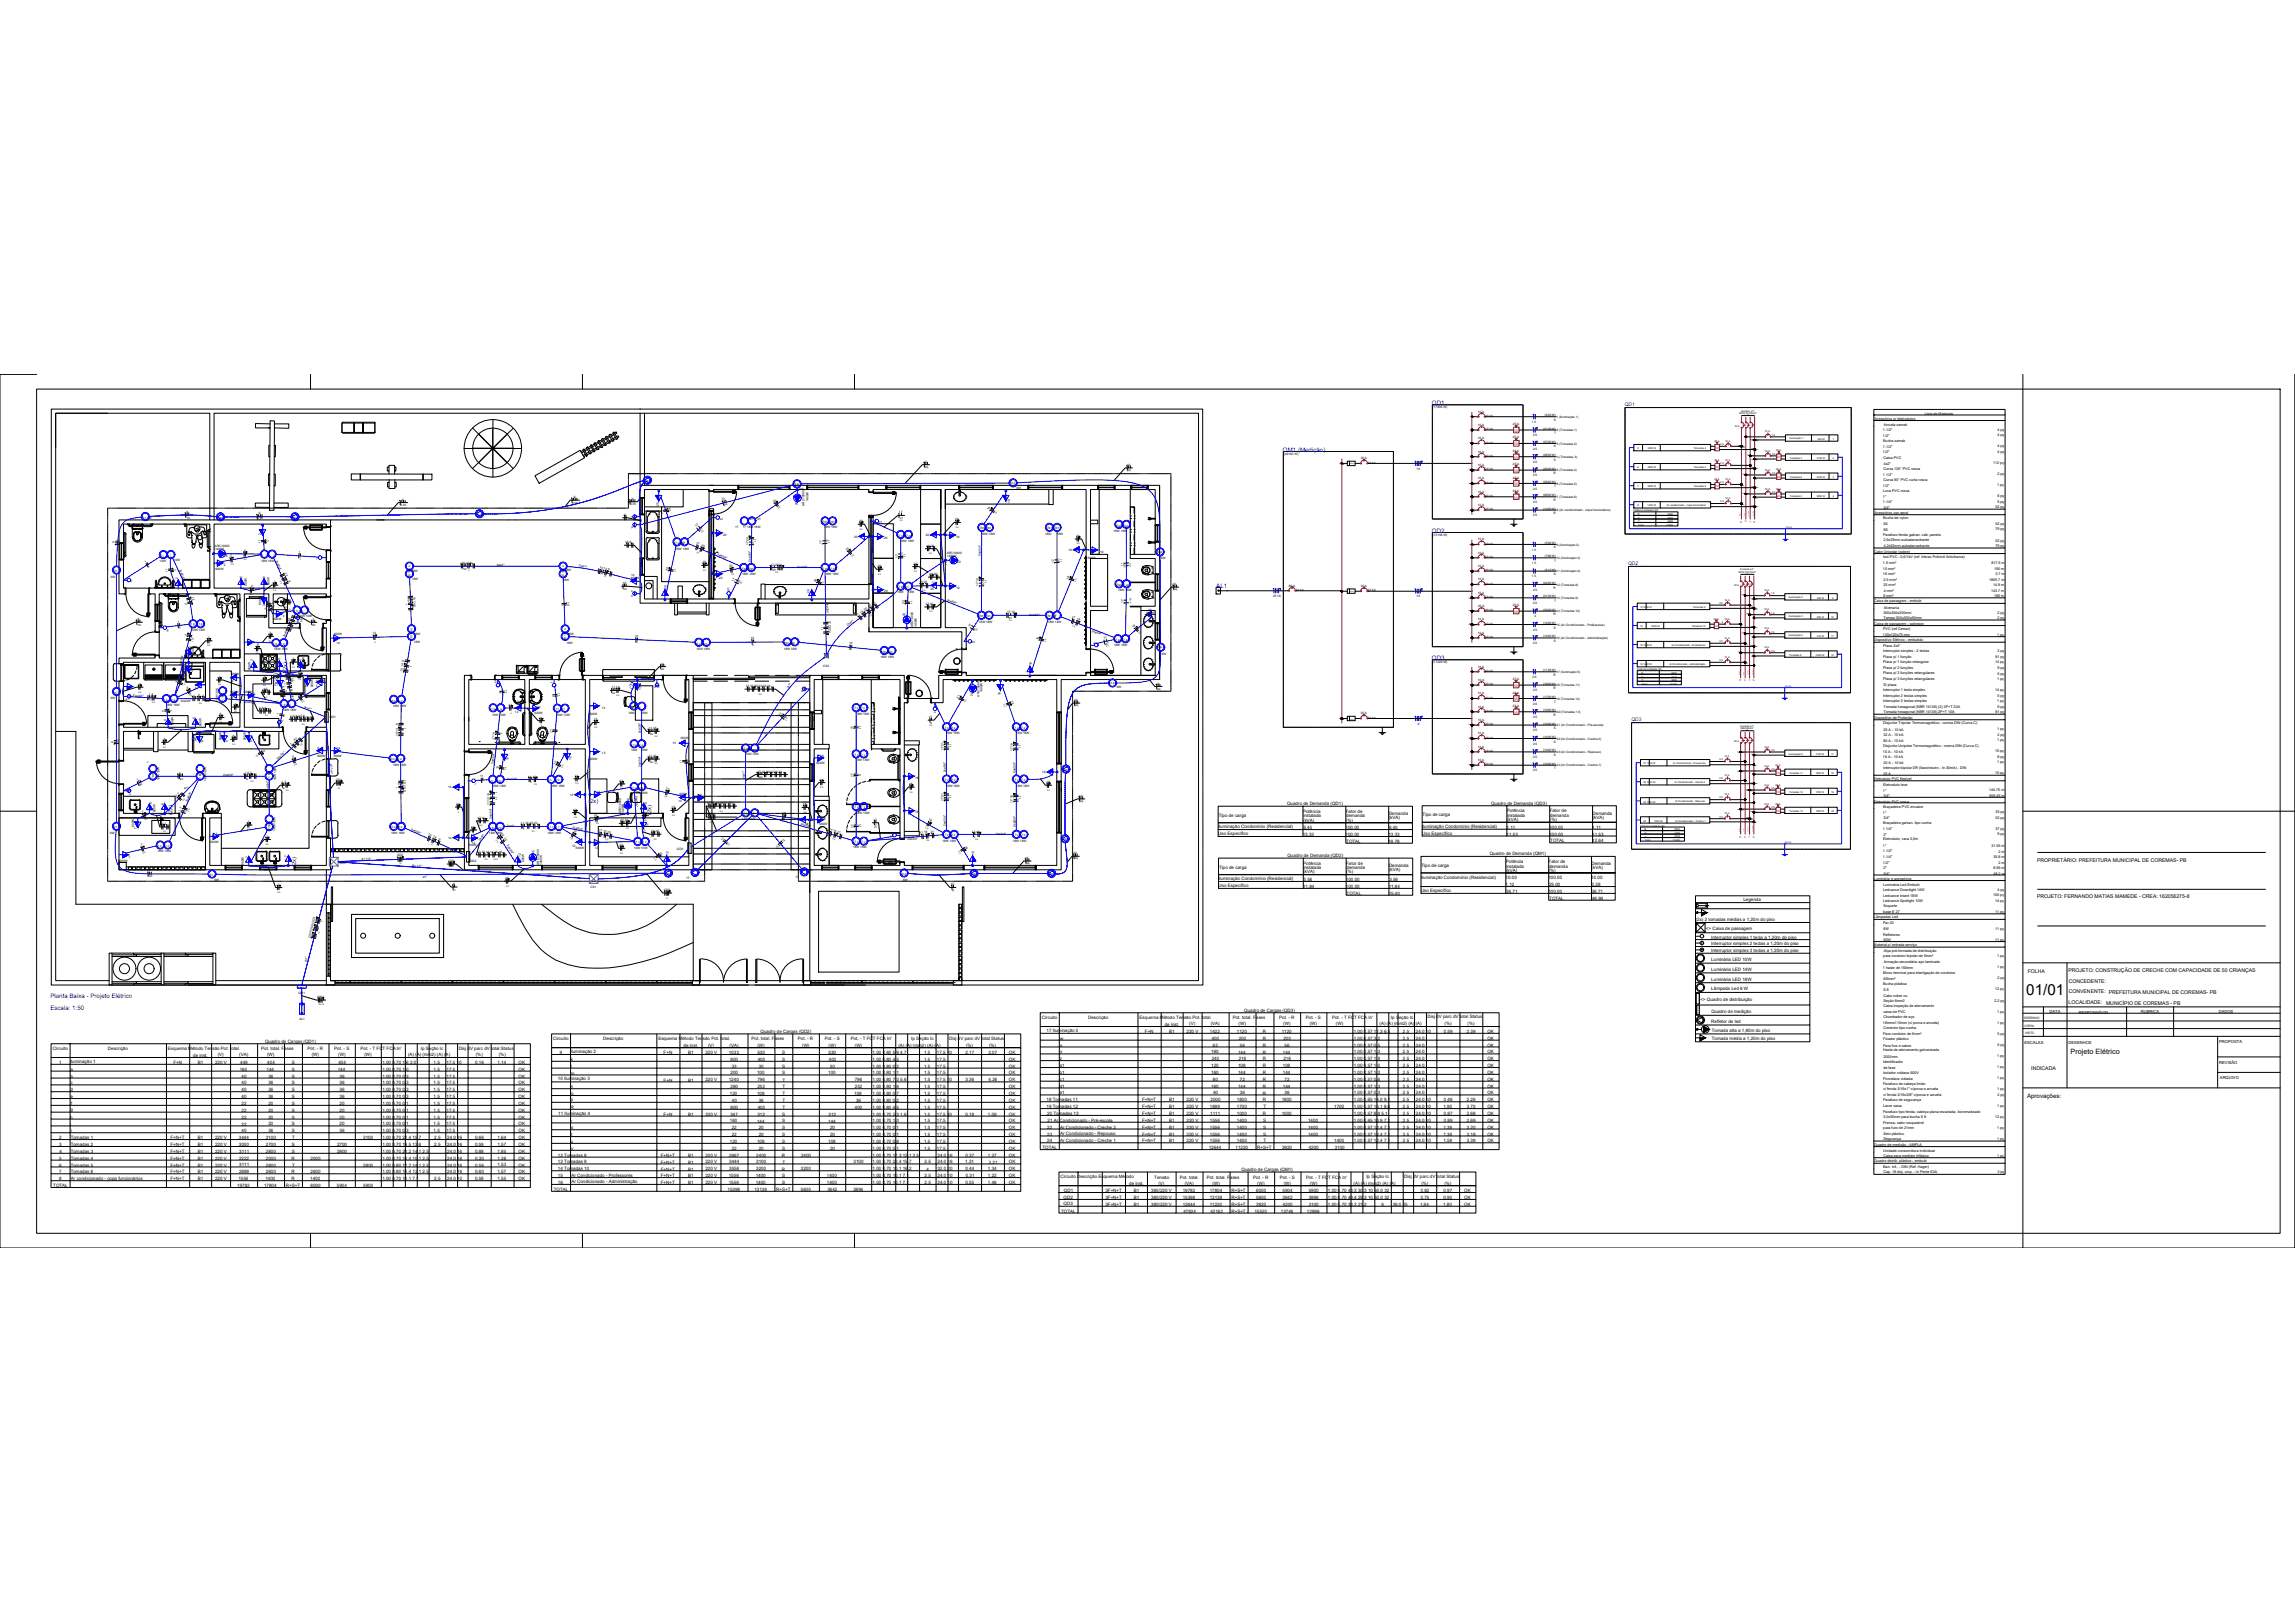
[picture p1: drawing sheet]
<svg xmlns="http://www.w3.org/2000/svg" width="841mm" height="594mm" viewBox="0 0 841 594" stroke-linecap="round" stroke-linejoin="round" font-family="sans-serif">
<defs><g id="words">
<text font-size="5.6" x="742.5" y="364.3">01/01</text>
<text font-size="2.7" x="758.8" y="385.9">Projeto Elétrico</text>
<g font-size="2.3" fill="#00f">
<text x="524.8" y="148.4">QD1</text>
<text x="470.2" y="165.4">QM1 (Medição)</text>
<text x="524.8" y="195.2">QD2</text>
<text x="445.7" y="215.5">AL1</text>
<text x="524.8" y="241.8">QD3</text>
<text x="18.5" y="365.4">Planta Baixa - Projeto Elétrico</text>
<text x="18.5" y="369.9">Escala: 1:50</text>
</g>
<text font-size="2.3" x="742.8" y="402.3">Aprovações:</text>
<g font-size="2.1" fill="#00f">
<text x="67.9" y="246.1" transform="rotate(-90 67.9 246.1)">(2x)</text>
<text x="101.8" y="251.4" transform="rotate(-90 101.8 251.4)">5(2x)</text>
<text x="105.2" y="246.3" transform="rotate(-90 105.2 246.3)">(2x)</text>
<text x="232.2" y="252.4" transform="rotate(-90 232.2 252.4)">(2x)</text>
<text x="71.9" y="271.6" transform="rotate(-90 71.9 271.6)">(2x)</text>
<text x="63.2" y="298.6" transform="rotate(-90 63.2 298.6)">(2x)</text>
<text x="215.6" y="294.1">(2x)</text>
<text x="238.7" y="298.5" transform="rotate(-90 238.7 298.5)">(2x)</text>
<text x="108.6" y="317.6" transform="rotate(-90 108.6 317.6)">(2x)</text>
</g>
<g font-size="1.9">
<text x="746.5" y="315.6">PROPRIETÁRIO: PREFEITURA MUNICIPAL DE COREMAS- PB</text>
<text x="746.5" y="329">PROJETO: FERNANDO MATIAS MAMEDE - CREA: 162056275-8</text>
<text x="743.1" y="356.5">FOLHA</text>
<text x="758" y="355.9">PROJETO: CONSTRUÇÃO DE CRECHE COM CAPACIDADE DE 50 CRIANÇAS</text>
<text x="758.1" y="360">CONCEDENTE:</text>
<text x="758.1" y="363.8">CONVENENTE: PREFEITURA MUNICIPAL DE COREMAS- PB</text>
<text x="758" y="367.6">LOCALIDADE: MUNICÍPIO DE COREMAS - PB</text>
<text x="744.4" y="392">INDICADA</text>
</g>
<g font-size="1.8" fill="#00f">
<text x="595.4" y="148.7">QD1</text>
<text x="596.6" y="206.9">QD2</text>
<text x="597.8" y="264.1">QD3</text>
</g>
<g font-size="1.7">
<text x="446.6" y="299.1">Tipo de carga</text>
<text x="471.7" y="294.9">Quadro de Demanda (QD1)</text>
<text x="477.5" y="297.6">Potência</text>
<text x="477.5" y="299.4">instalada</text>
<text x="493.2" y="297.6">Fator de</text>
<text x="493.4" y="299.4">demanda</text>
<text x="508.9" y="298.5">Demanda</text>
<text x="521.3" y="299">Tipo de carga</text>
<text x="546.4" y="294.7">Quadro de Demanda (QD3)</text>
<text x="552.2" y="297.4">Potência</text>
<text x="552.3" y="299.3">instalada</text>
<text x="567.9" y="297.4">Fator de</text>
<text x="568.1" y="299.3">demanda</text>
<text x="583.6" y="298.3">Demanda</text>
<text x="583.7" y="299.9">(kVA)</text>
<text x="446.4" y="303.4">Iluminação Condomínio (Residencial)</text>
<text x="446.4" y="306">Uso Específico</text>
<text x="477.6" y="300.9">(kVA)</text>
<text x="477.6" y="303.7">6.45</text>
<text x="493.1" y="303.7">100.00</text>
<text x="493.2" y="300.9">(%)</text>
<text x="508.9" y="300">(kVA)</text>
<text x="509" y="303.7">6.45</text>
<text x="521.1" y="303.3">Iluminação Condomínio (Residencial)</text>
<text x="521.2" y="305.8">Uso Específico</text>
<text x="552.1" y="303.6">1.11</text>
<text x="552.3" y="300.8">(kVA)</text>
<text x="567.8" y="303.5">100.00</text>
<text x="568" y="300.8">(%)</text>
<text x="583.5" y="303.6">1.11</text>
<text x="477.4" y="306.2">13.33</text>
<text x="493.1" y="306.2">100.00</text>
<text x="493.4" y="308.7">TOTAL</text>
<text x="508.8" y="306.2">13.33</text>
<text x="508.8" y="308.7">19.78</text>
<text x="552.1" y="306">11.53</text>
<text x="567.8" y="306">100.00</text>
<text x="568.1" y="308.5">TOTAL</text>
<text x="583.5" y="306">11.53</text>
<text x="583.5" y="308.5">12.64</text>
<text x="471.8" y="313.9">Quadro de Demanda (QD2)</text>
<text x="477.6" y="316.7">Potência</text>
<text x="493.3" y="316.7">Fator de</text>
<text x="509" y="317.6">Demanda</text>
<text x="520.9" y="317.5">Tipo de carga</text>
<text x="545.9" y="313.2">Quadro de Demanda (QM1)</text>
<text x="551.9" y="316">Potência</text>
<text x="551.9" y="317.8">instalada</text>
<text x="567.5" y="316">Fator de</text>
<text x="567.7" y="317.8">demanda</text>
<text x="583.2" y="316.9">Demanda</text>
<text x="446.5" y="322.4">Iluminação Condomínio (Residencial)</text>
<text x="446.7" y="318.1">Tipo de carga</text>
<text x="477.6" y="318.4">instalada</text>
<text x="477.6" y="319.9">(kVA)</text>
<text x="477.7" y="322.7">3.56</text>
<text x="493.2" y="322.7">100.00</text>
<text x="493.4" y="319.9">(%)</text>
<text x="493.4" y="318.4">demanda</text>
<text x="509.1" y="319">(kVA)</text>
<text x="509.1" y="322.7">3.56</text>
<text x="520.7" y="321.8">Iluminação Condomínio (Residencial)</text>
<text x="551.7" y="322">10.00</text>
<text x="551.9" y="319.3">(kVA)</text>
<text x="567.4" y="322">100.00</text>
<text x="567.6" y="319.3">(%)</text>
<text x="583.1" y="322">10.00</text>
<text x="583.3" y="318.4">(kVA)</text>
<text x="446.5" y="325">Uso Específico</text>
<text x="477.5" y="325.2">11.84</text>
<text x="493.2" y="325.2">100.00</text>
<text x="493.5" y="327.7">TOTAL</text>
<text x="508.9" y="325.2">11.84</text>
<text x="508.9" y="327.7">15.40</text>
<text x="520.7" y="326.8">Uso Específico</text>
<text x="551.7" y="324.6">1.12</text>
<text x="552" y="327.1">36.71</text>
<text x="567.4" y="327.1">100.00</text>
<text x="567.7" y="324.6">25.00</text>
<text x="567.7" y="329.6">TOTAL</text>
<text x="583.3" y="324.6">0.28</text>
<text x="583.3" y="327.1">36.71</text>
<text x="583.4" y="329.6">46.99</text>
<text x="638.9" y="330.2">Legenda</text>
<text x="621.4" y="337.5">(2x) 2 tomadas médias a 1,20m do piso</text>
<text x="625.1" y="340.6">&lt;&gt; Caixa de passagem</text>
<text x="627.1" y="343.8">Interruptor simples 1 tecla a 1,20m do piso</text>
<text x="627.1" y="346.3">Interruptor simples 2 teclas a 1,20m do piso</text>
<text x="627.1" y="348.8">Interruptor simples 3 teclas a 1,20m do piso</text>
<text x="627.1" y="352.1">Luminária LED 10W</text>
<text x="627.1" y="355.6">Luminária LED 14W</text>
<text x="627.1" y="359.2">Luminária LED 18W</text>
<text x="627.1" y="362.6">Lâmpada Led 6 W</text>
<text x="455.9" y="370.5">Quadro de Cargas (QD3)</text>
<text x="623.1" y="366.7">&lt;&gt; Quadro de distribuição</text>
<text x="627.2" y="370.9">Quadro de medição</text>
<text x="381.8" y="373.3">Circuito</text>
<text x="398.8" y="373.1">Descrição</text>
<text x="417.6" y="373.1">Esquema Método Tensão Pot. total.</text>
<text x="426.8" y="375.8">de inst.</text>
<text x="435.8" y="375.5">(V)</text>
<text x="443.7" y="375.5">(VA)</text>
<text x="451.7" y="373.3">Pot. total. Fases</text>
<text x="453.9" y="375.5">(W)</text>
<text x="468.8" y="373.3">Pot. - R</text>
<text x="470.3" y="375.5">(W)</text>
<text x="478.5" y="373.3">Pot. - S</text>
<text x="480" y="375.5">(W)</text>
<text x="488.1" y="373.3">Pot. - T FCT FCA In'</text>
<text x="489.6" y="375.5">(W)</text>
<text x="505.5" y="375.5">(A) (A) (mm2) (A) (A)</text>
<text x="509.7" y="373.1">Ip Seção Ic</text>
<text x="523.1" y="373">Disj dV parc dV total Status</text>
<text x="529.4" y="375.5">(%)</text>
<text x="537.8" y="375.5">(%)</text>
<text x="627.1" y="374.7">Refletor de led</text>
<text x="627.3" y="377.9">Tomada alta a 1,80m do piso</text>
<text x="97.2" y="381.9">Quadro de Cargas (QD1)</text>
<text x="202.7" y="381.1">Circuito</text>
<text x="221.1" y="380.8">Descrição</text>
<text x="241.3" y="380.8">Esquema Método Tensão Pot. total.</text>
<text x="250.5" y="383.6">de inst.</text>
<text x="259.5" y="383.3">(V)</text>
<text x="267.3" y="383.3">(VA)</text>
<text x="275.4" y="381.1">Pot. total. Fases</text>
<text x="277.6" y="383.3">(W)</text>
<text x="278.7" y="378.3">Quadro de Cargas (QD2)</text>
<text x="292.4" y="381.1">Pot. - R</text>
<text x="294" y="383.3">(W)</text>
<text x="302.2" y="381.1">Pot. - S</text>
<text x="303.7" y="383.3">(W)</text>
<text x="311.8" y="381.1">Pot. - T FCT FCA In'</text>
<text x="313.3" y="383.3">(W)</text>
<text x="329.2" y="383.3">(A) (A) (mm2) (A) (A)</text>
<text x="333.9" y="380.8">Ip Seção Ic</text>
<text x="347.8" y="380.8">Disj dV parc dV total Status</text>
<text x="354" y="383.3">(%)</text>
<text x="362.5" y="383.3">(%)</text>
<text x="383.5" y="378">17 Iluminação 5</text>
<text x="388.5" y="383.3">x</text>
<text x="388.5" y="380.8">w</text>
<text x="419.6" y="378.3">F+N</text>
<text x="428.5" y="378.3">B1</text>
<text x="434.8" y="378.3">220 V</text>
<text x="443.4" y="378.3">1422</text>
<text x="444.1" y="380.8">400</text>
<text x="444.5" y="383.3">62</text>
<text x="453.3" y="378.3">1120</text>
<text x="453.9" y="380.8">200</text>
<text x="454.4" y="383.3">56</text>
<text x="462.8" y="378.3">R</text>
<text x="462.8" y="380.8">R</text>
<text x="462.8" y="383.3">R</text>
<text x="469.7" y="378.3">1120</text>
<text x="470.3" y="380.8">200</text>
<text x="470.7" y="383.3">56</text>
<text x="496.1" y="378.3">1.00 0.57 11.3 6.5</text>
<text x="496.1" y="380.8">1.00 0.57 3.2</text>
<text x="496.1" y="383.3">1.00 0.57 0.5</text>
<text x="514.1" y="380.8">2.5</text>
<text x="514.1" y="383.3">2.5</text>
<text x="514.1" y="378.3">2.5</text>
<text x="518.9" y="378.3">24.0 10</text>
<text x="518.9" y="380.8">24.0</text>
<text x="518.9" y="383.3">24.0</text>
<text x="529.1" y="378.3">0.59</text>
<text x="537.5" y="378.3">2.39</text>
<text x="545.1" y="378.3">OK</text>
<text x="545.1" y="380.8">OK</text>
<text x="545.1" y="383.3">OK</text>
<text x="627.3" y="381">Tomada média a 1,20m do piso</text>
<text x="19.3" y="384.7">Circuito</text>
<text x="21.6" y="389.7">1</text>
<text x="25.7" y="389.4">Iluminação 1</text>
<text x="39.5" y="384.4">Descrição</text>
<text x="61.6" y="384.4">Esquema Método Tensão Pot. total.</text>
<text x="63.5" y="389.7">F+N</text>
<text x="70.8" y="387.2">de inst.</text>
<text x="72.5" y="389.7">B1</text>
<text x="78.8" y="389.7">220 V</text>
<text x="79.8" y="386.9">(V)</text>
<text x="87.7" y="386.9">(VA)</text>
<text x="88.1" y="389.7">449</text>
<text x="95.7" y="384.7">Pot. total. Fases</text>
<text x="97.9" y="386.9">(W)</text>
<text x="98" y="389.7">404</text>
<text x="106.9" y="389.7">S</text>
<text x="112.7" y="384.7">Pot. - R</text>
<text x="114.3" y="386.9">(W)</text>
<text x="122.5" y="384.7">Pot. - S</text>
<text x="124" y="386.9">(W)</text>
<text x="124" y="389.7">404</text>
<text x="132.1" y="384.7">Pot. - T FCT FCA In'</text>
<text x="133.6" y="386.9">(W)</text>
<text x="140.1" y="389.7">1.00 0.70 1.6 2.0</text>
<text x="149.5" y="386.9">(A) (A) (mm2) (A) (A)</text>
<text x="154.2" y="384.4">Ip Seção Ic</text>
<text x="158.9" y="389.7">1.5</text>
<text x="163.7" y="389.7">17.5 10</text>
<text x="168.1" y="384.4">Disj dV parc dV total Status</text>
<text x="174.1" y="389.7">0.16</text>
<text x="174.4" y="386.9">(%)</text>
<text x="182.3" y="389.7">1.14</text>
<text x="182.8" y="386.9">(%)</text>
<text x="190" y="389.7">OK</text>
<text x="205.1" y="386.1">9</text>
<text x="209.1" y="385.8">Iluminação 2</text>
<text x="209.2" y="388.6">k</text>
<text x="243.2" y="386.1">F+N</text>
<text x="252.2" y="386.1">B1</text>
<text x="258.5" y="386.1">220 V</text>
<text x="267.1" y="386.1">1033</text>
<text x="267.7" y="388.5">800</text>
<text x="277.6" y="386.1">530</text>
<text x="277.7" y="388.5">400</text>
<text x="286.6" y="386.1">S</text>
<text x="286.6" y="388.5">S</text>
<text x="303.7" y="386.1">530</text>
<text x="303.7" y="388.5">400</text>
<text x="319.8" y="386.1">1.00 0.80 5.9 4.7</text>
<text x="319.8" y="388.5">1.00 0.80 4.5</text>
<text x="338.6" y="388.5">1.5</text>
<text x="338.6" y="386.1">1.5</text>
<text x="343.4" y="386.1">17.5 10</text>
<text x="343.4" y="388.5">17.5</text>
<text x="353.8" y="386.1">2.17</text>
<text x="362.2" y="386.1">3.07</text>
<text x="369.7" y="386.1">OK</text>
<text x="369.7" y="388.5">OK</text>
<text x="388.4" y="388.3">z</text>
<text x="388.5" y="385.5">y</text>
<text x="443.9" y="385.8">160</text>
<text x="444" y="388.3">240</text>
<text x="453.7" y="385.9">144</text>
<text x="453.9" y="388.3">216</text>
<text x="462.8" y="385.9">R</text>
<text x="462.8" y="388.3">R</text>
<text x="470.1" y="385.9">144</text>
<text x="470.3" y="388.3">216</text>
<text x="496.1" y="385.8">1.00 0.57 1.3</text>
<text x="496.1" y="388.3">1.00 0.57 1.9</text>
<text x="514.1" y="385.8">2.5</text>
<text x="514.1" y="388.3">2.5</text>
<text x="518.9" y="385.8">24.0</text>
<text x="518.9" y="388.3">24.0</text>
<text x="545.1" y="385.8">OK</text>
<text x="545.1" y="388.3">OK</text>
<text x="25.8" y="394.7">b</text>
<text x="25.9" y="392.1">a</text>
<text x="87.8" y="392.1">160</text>
<text x="88.5" y="394.7">40</text>
<text x="97.7" y="392.2">144</text>
<text x="98.3" y="394.7">36</text>
<text x="106.9" y="392.1">S</text>
<text x="106.9" y="394.7">S</text>
<text x="123.8" y="392.2">144</text>
<text x="124.4" y="394.7">36</text>
<text x="140.1" y="392.1">1.00 0.70 1.0</text>
<text x="140.1" y="394.7">1.00 0.70 0.3</text>
<text x="158.9" y="392.1">1.5</text>
<text x="158.9" y="394.7">1.5</text>
<text x="163.7" y="392.1">17.5</text>
<text x="163.7" y="394.7">17.5</text>
<text x="190" y="392.1">OK</text>
<text x="190" y="394.7">OK</text>
<text x="204.5" y="395.7">10 Iluminação 3</text>
<text x="209.2" y="391.1">l</text>
<text x="209.2" y="393.6">m</text>
<text x="267.7" y="393.5">200</text>
<text x="268.1" y="391">33</text>
<text x="277.4" y="393.5">100</text>
<text x="278" y="391">30</text>
<text x="286.6" y="391">S</text>
<text x="286.6" y="393.5">S</text>
<text x="303.5" y="393.5">100</text>
<text x="304.1" y="391">30</text>
<text x="319.8" y="391">1.00 0.80 0.2</text>
<text x="319.8" y="393.5">1.00 0.80 1.1</text>
<text x="338.6" y="391">1.5</text>
<text x="338.6" y="393.5">1.5</text>
<text x="343.4" y="391">17.5</text>
<text x="343.4" y="393.5">17.5</text>
<text x="369.7" y="391">OK</text>
<text x="369.7" y="393.5">OK</text>
<text x="388.3" y="393.3">b1</text>
<text x="388.4" y="390.8">a1</text>
<text x="388.4" y="395.8">c1</text>
<text x="443.9" y="390.8">120</text>
<text x="443.9" y="393.3">160</text>
<text x="444.5" y="395.8">80</text>
<text x="453.7" y="390.8">108</text>
<text x="453.7" y="393.4">144</text>
<text x="454.4" y="395.9">72</text>
<text x="462.8" y="390.9">R</text>
<text x="462.8" y="393.4">R</text>
<text x="462.8" y="395.9">R</text>
<text x="470.1" y="390.8">108</text>
<text x="470.1" y="393.4">144</text>
<text x="470.7" y="395.9">72</text>
<text x="496.1" y="390.8">1.00 0.57 1.0</text>
<text x="496.1" y="393.3">1.00 0.57 1.3</text>
<text x="496.1" y="395.8">1.00 0.57 0.6</text>
<text x="514.1" y="390.8">2.5</text>
<text x="514.1" y="393.3">2.5</text>
<text x="514.1" y="395.8">2.5</text>
<text x="518.9" y="390.8">24.0</text>
<text x="518.9" y="393.3">24.0</text>
<text x="518.9" y="395.8">24.0</text>
<text x="545.1" y="390.8">OK</text>
<text x="545.1" y="393.3">OK</text>
<text x="545.1" y="395.8">OK</text>
<text x="25.9" y="397.2">c</text>
<text x="25.9" y="399.7">d</text>
<text x="88.5" y="397.2">40</text>
<text x="88.5" y="399.7">40</text>
<text x="98.3" y="397.2">36</text>
<text x="98.3" y="399.7">36</text>
<text x="106.9" y="397.2">S</text>
<text x="106.9" y="399.7">S</text>
<text x="124.4" y="397.2">36</text>
<text x="124.4" y="399.7">36</text>
<text x="140.1" y="397.2">1.00 0.70 0.3</text>
<text x="140.1" y="399.7">1.00 0.70 0.3</text>
<text x="158.9" y="397.2">1.5</text>
<text x="158.9" y="399.7">1.5</text>
<text x="163.7" y="397.2">17.5</text>
<text x="163.7" y="399.7">17.5</text>
<text x="190" y="397.2">OK</text>
<text x="190" y="399.7">OK</text>
<text x="209.2" y="398.6">n</text>
<text x="209.3" y="401.1">o</text>
<text x="243.2" y="396.1">F+N</text>
<text x="252.2" y="396.1">B1</text>
<text x="258.5" y="396.1">220 V</text>
<text x="267.1" y="396.1">1240</text>
<text x="267.5" y="401.1">120</text>
<text x="267.7" y="398.6">280</text>
<text x="277.4" y="401.1">108</text>
<text x="277.6" y="396.1">796</text>
<text x="277.6" y="398.6">252</text>
<text x="286.7" y="396.1">T</text>
<text x="286.7" y="398.6">T</text>
<text x="286.7" y="401.1">T</text>
<text x="313.1" y="401.1">108</text>
<text x="313.2" y="396.1">796</text>
<text x="313.3" y="398.6">252</text>
<text x="319.8" y="396.1">1.00 0.80 7.0 5.6</text>
<text x="319.8" y="398.6">1.00 0.80 1.6</text>
<text x="319.8" y="401.1">1.00 0.80 0.7</text>
<text x="338.6" y="396.1">1.5</text>
<text x="338.6" y="398.6">1.5</text>
<text x="338.6" y="401.1">1.5</text>
<text x="343.4" y="396.1">17.5 10</text>
<text x="343.4" y="398.6">17.5</text>
<text x="343.4" y="401.1">17.5</text>
<text x="353.8" y="396.1">3.36</text>
<text x="362.3" y="396.1">4.26</text>
<text x="369.7" y="396.1">OK</text>
<text x="369.7" y="398.6">OK</text>
<text x="369.7" y="401.1">OK</text>
<text x="388.4" y="398.3">d1</text>
<text x="388.4" y="400.9">e1</text>
<text x="443.9" y="398.3">160</text>
<text x="444.5" y="400.9">40</text>
<text x="453.7" y="398.4">144</text>
<text x="454.4" y="400.9">36</text>
<text x="462.8" y="398.4">R</text>
<text x="462.8" y="400.9">R</text>
<text x="470.1" y="398.4">144</text>
<text x="470.7" y="400.9">36</text>
<text x="496.1" y="398.3">1.00 0.57 1.3</text>
<text x="496.1" y="400.9">1.00 0.57 0.3</text>
<text x="514.1" y="398.3">2.5</text>
<text x="514.1" y="400.9">2.5</text>
<text x="518.9" y="398.3">24.0</text>
<text x="518.9" y="400.9">24.0</text>
<text x="545.1" y="398.3">OK</text>
<text x="545.1" y="400.9">OK</text>
<text x="25.9" y="402.2">e</text>
<text x="25.9" y="406.9">g</text>
<text x="26" y="404.7">f</text>
<text x="88.5" y="402.2">40</text>
<text x="88.5" y="404.7">22</text>
<text x="88.5" y="407.3">22</text>
<text x="98.3" y="402.2">36</text>
<text x="98.4" y="404.7">20</text>
<text x="98.4" y="407.2">20</text>
<text x="106.9" y="402.2">S</text>
<text x="106.9" y="404.7">S</text>
<text x="106.9" y="407.2">S</text>
<text x="124.4" y="402.2">36</text>
<text x="124.5" y="404.7">20</text>
<text x="124.5" y="407.2">20</text>
<text x="140.1" y="402.2">1.00 0.70 0.3</text>
<text x="140.1" y="404.7">1.00 0.70 0.1</text>
<text x="140.1" y="407.2">1.00 0.70 0.1</text>
<text x="158.9" y="402.2">1.5</text>
<text x="158.9" y="404.7">1.5</text>
<text x="158.9" y="407.2">1.5</text>
<text x="163.7" y="402.2">17.5</text>
<text x="163.7" y="404.7">17.5</text>
<text x="163.7" y="407.2">17.5</text>
<text x="190" y="402.2">OK</text>
<text x="190" y="404.7">OK</text>
<text x="190" y="407.2">OK</text>
<text x="209.2" y="403.4">p</text>
<text x="209.3" y="405.9">q</text>
<text x="267.7" y="406.1">800</text>
<text x="268.2" y="403.6">40</text>
<text x="277.7" y="406.1">400</text>
<text x="278" y="403.6">36</text>
<text x="286.7" y="403.6">T</text>
<text x="286.7" y="406.2">T</text>
<text x="313.3" y="406.1">400</text>
<text x="313.7" y="403.6">36</text>
<text x="319.8" y="403.6">1.00 0.80 0.2</text>
<text x="319.8" y="406.1">1.00 0.80 4.5</text>
<text x="338.6" y="403.6">1.5</text>
<text x="338.6" y="406.1">1.5</text>
<text x="343.4" y="403.6">17.5</text>
<text x="343.4" y="406.1">17.5</text>
<text x="369.7" y="403.6">OK</text>
<text x="369.7" y="406.1">OK</text>
<text x="383.5" y="403.4">18 Tomadas 11</text>
<text x="383.5" y="405.9">19 Tomadas 12</text>
<text x="418.5" y="403.4">F+N+T</text>
<text x="418.5" y="405.9">F+N+T</text>
<text x="428.5" y="403.4">B1</text>
<text x="428.5" y="405.9">B1</text>
<text x="434.8" y="403.4">220 V</text>
<text x="434.8" y="405.9">220 V</text>
<text x="443.4" y="405.9">1889</text>
<text x="443.6" y="403.4">2000</text>
<text x="453.3" y="403.4">1800</text>
<text x="453.3" y="405.9">1700</text>
<text x="462.8" y="403.4">R</text>
<text x="463" y="405.9">T</text>
<text x="469.7" y="403.4">1800</text>
<text x="488.9" y="405.9">1700</text>
<text x="496.1" y="403.4">1.00 0.65 14.0 9.1</text>
<text x="496.1" y="405.9">1.00 0.57 15.1 8.6</text>
<text x="514.1" y="403.4">2.5</text>
<text x="514.1" y="405.9">2.5</text>
<text x="518.9" y="403.4">24.0 10</text>
<text x="518.9" y="405.9">24.0 10</text>
<text x="529" y="405.9">1.90</text>
<text x="529.1" y="403.4">0.46</text>
<text x="537.5" y="405.9">3.70</text>
<text x="537.5" y="403.4">2.26</text>
<text x="545.1" y="403.4">OK</text>
<text x="545.1" y="405.9">OK</text>
<text x="25.7" y="409.8">h</text>
<text x="25.7" y="412.3">i</text>
<text x="88.5" y="409.8">22</text>
<text x="88.5" y="412.3">22</text>
<text x="98.4" y="409.7">20</text>
<text x="98.4" y="412.2">20</text>
<text x="106.9" y="409.7">S</text>
<text x="106.9" y="412.2">S</text>
<text x="124.5" y="409.7">20</text>
<text x="124.5" y="412.2">20</text>
<text x="140.1" y="409.7">1.00 0.70 0.1</text>
<text x="140.1" y="412.2">1.00 0.70 0.1</text>
<text x="158.9" y="409.7">1.5</text>
<text x="158.9" y="412.2">1.5</text>
<text x="163.7" y="409.7">17.5</text>
<text x="163.7" y="412.2">17.5</text>
<text x="190" y="409.7">OK</text>
<text x="190" y="412.2">OK</text>
<text x="204.6" y="408.3">11 Iluminação 4</text>
<text x="209.2" y="411.2">r</text>
<text x="209.3" y="413.6">s</text>
<text x="243.2" y="408.7">F+N</text>
<text x="252.2" y="408.7">B1</text>
<text x="258.5" y="408.6">220 V</text>
<text x="267.5" y="411.1">160</text>
<text x="267.7" y="408.6">347</text>
<text x="268.2" y="413.7">22</text>
<text x="277.4" y="411.2">144</text>
<text x="277.6" y="408.6">312</text>
<text x="278" y="413.6">20</text>
<text x="286.6" y="408.6">S</text>
<text x="286.6" y="411.1">S</text>
<text x="286.6" y="413.6">S</text>
<text x="303.5" y="411.2">144</text>
<text x="303.7" y="408.6">312</text>
<text x="304.2" y="413.6">20</text>
<text x="319.8" y="408.6">1.00 0.70 2.3 1.6</text>
<text x="319.8" y="411.1">1.00 0.70 1.0</text>
<text x="319.8" y="413.6">1.00 0.70 0.1</text>
<text x="338.6" y="408.6">1.5</text>
<text x="338.6" y="411.1">1.5</text>
<text x="338.6" y="413.6">1.5</text>
<text x="343.4" y="408.6">17.5 10</text>
<text x="343.4" y="411.1">17.5</text>
<text x="343.4" y="413.6">17.5</text>
<text x="353.8" y="408.6">0.18</text>
<text x="362" y="408.6">1.09</text>
<text x="369.7" y="408.6">OK</text>
<text x="369.7" y="411.1">OK</text>
<text x="369.7" y="413.6">OK</text>
<text x="383.8" y="408.4">20 Tomadas 13</text>
<text x="383.8" y="413.4">22</text>
<text x="383.9" y="410.9">21 Ar Condicionado - Pré-escola</text>
<text x="388.5" y="413.4">Ar Condicionado - Creche 2</text>
<text x="418.5" y="408.4">F+N+T</text>
<text x="418.5" y="410.9">F+N+T</text>
<text x="418.5" y="413.4">F+N+T</text>
<text x="428.5" y="408.4">B1</text>
<text x="428.5" y="410.9">B1</text>
<text x="428.5" y="413.4">B1</text>
<text x="434.8" y="408.4">220 V</text>
<text x="434.8" y="410.9">220 V</text>
<text x="434.8" y="413.4">220 V</text>
<text x="443.4" y="410.9">1556</text>
<text x="443.4" y="413.4">1556</text>
<text x="443.5" y="408.4">1111</text>
<text x="453.3" y="408.4">1000</text>
<text x="453.3" y="410.9">1400</text>
<text x="453.3" y="413.4">1400</text>
<text x="462.8" y="408.4">R</text>
<text x="463" y="410.9">S</text>
<text x="463" y="413.4">S</text>
<text x="469.7" y="408.4">1000</text>
<text x="479.4" y="410.9">1400</text>
<text x="479.4" y="413.4">1400</text>
<text x="496.1" y="408.4">1.00 0.57 8.9 5.1</text>
<text x="496.1" y="410.9">1.00 0.65 10.9 7.1</text>
<text x="496.1" y="413.4">1.00 0.57 12.4 7.1</text>
<text x="514.1" y="408.4">2.5</text>
<text x="514.1" y="410.9">2.5</text>
<text x="514.1" y="413.4">2.5</text>
<text x="518.9" y="408.4">24.0 10</text>
<text x="518.9" y="410.9">24.0 10</text>
<text x="518.9" y="413.4">24.0 10</text>
<text x="529" y="413.4">1.39</text>
<text x="529.1" y="408.4">0.87</text>
<text x="529.1" y="410.9">0.89</text>
<text x="537.5" y="413.4">3.20</text>
<text x="537.5" y="408.4">2.68</text>
<text x="537.5" y="410.9">2.69</text>
<text x="545.1" y="408.4">OK</text>
<text x="545.1" y="410.9">OK</text>
<text x="545.1" y="413.4">OK</text>
<text x="21.7" y="419.7">3</text>
<text x="21.7" y="417.3">2</text>
<text x="25.9" y="417.3">Tomadas 1</text>
<text x="25.9" y="419.7">Tomadas 2</text>
<text x="26" y="414.5">j</text>
<text x="62.5" y="417.3">F+N+T</text>
<text x="62.5" y="419.8">F+N+T</text>
<text x="72.5" y="417.3">B1</text>
<text x="72.5" y="419.8">B1</text>
<text x="78.8" y="417.3">220 V</text>
<text x="78.8" y="419.7">220 V</text>
<text x="87.5" y="417.3">3444</text>
<text x="87.5" y="419.7">3000</text>
<text x="88.5" y="414.7">40</text>
<text x="97.4" y="417.3">3100</text>
<text x="97.5" y="419.7">2700</text>
<text x="98.3" y="414.7">36</text>
<text x="106.9" y="414.7">S</text>
<text x="106.9" y="419.7">S</text>
<text x="107" y="417.3">T</text>
<text x="123.5" y="419.7">2700</text>
<text x="124.4" y="414.7">36</text>
<text x="133.1" y="417.3">3100</text>
<text x="140.1" y="414.7">1.00 0.70 0.3</text>
<text x="140.1" y="417.3">1.00 0.70 22.4 15.7</text>
<text x="140.1" y="419.7">1.00 0.70 19.5 13.6</text>
<text x="158.9" y="414.7">1.5</text>
<text x="159.1" y="417.3">2.5</text>
<text x="159.1" y="419.7">2.5</text>
<text x="163.7" y="414.7">17.5</text>
<text x="163.9" y="417.3">24.0 16</text>
<text x="163.9" y="419.7">24.0 16</text>
<text x="174.1" y="419.7">0.59</text>
<text x="174.1" y="417.3">0.66</text>
<text x="182.3" y="417.3">1.64</text>
<text x="182.3" y="419.7">1.57</text>
<text x="190" y="414.7">OK</text>
<text x="190" y="417.3">OK</text>
<text x="190" y="419.7">OK</text>
<text x="209.2" y="418.6">u</text>
<text x="209.3" y="416.2">t</text>
<text x="267.5" y="418.6">120</text>
<text x="268.2" y="416.2">22</text>
<text x="277.4" y="418.6">108</text>
<text x="278" y="416.1">20</text>
<text x="286.6" y="416.1">S</text>
<text x="286.6" y="418.6">S</text>
<text x="303.5" y="418.6">108</text>
<text x="304.2" y="416.1">20</text>
<text x="319.8" y="416.1">1.00 0.70 0.1</text>
<text x="319.8" y="418.6">1.00 0.70 0.8</text>
<text x="338.6" y="416.1">1.5</text>
<text x="338.6" y="418.6">1.5</text>
<text x="343.4" y="416.1">17.5</text>
<text x="343.4" y="418.6">17.5</text>
<text x="369.7" y="416.1">OK</text>
<text x="369.7" y="418.6">OK</text>
<text x="383.8" y="415.9">23</text>
<text x="383.8" y="418.4">24</text>
<text x="388.5" y="415.7">Ar Condicionado - Repouso</text>
<text x="388.5" y="418.4">Ar Condicionado - Creche 1</text>
<text x="418.5" y="415.9">F+N+T</text>
<text x="418.5" y="418.4">F+N+T</text>
<text x="428.5" y="415.9">B1</text>
<text x="428.5" y="418.4">B1</text>
<text x="434.8" y="415.9">220 V</text>
<text x="434.8" y="418.4">220 V</text>
<text x="443.4" y="415.9">1556</text>
<text x="443.4" y="418.4">1556</text>
<text x="453.3" y="415.9">1400</text>
<text x="453.3" y="418.4">1400</text>
<text x="463" y="415.9">S</text>
<text x="463" y="418.4">T</text>
<text x="479.4" y="415.9">1400</text>
<text x="488.9" y="418.4">1400</text>
<text x="496.1" y="415.9">1.00 0.57 12.4 7.1</text>
<text x="496.1" y="418.4">1.00 0.57 12.4 7.1</text>
<text x="514.1" y="415.9">2.5</text>
<text x="514.1" y="418.4">2.5</text>
<text x="518.9" y="415.9">24.0 10</text>
<text x="518.9" y="418.4">24.0 10</text>
<text x="529" y="415.9">1.39</text>
<text x="529" y="418.4">1.58</text>
<text x="537.5" y="415.9">3.19</text>
<text x="537.5" y="418.4">3.39</text>
<text x="545.1" y="415.9">OK</text>
<text x="545.1" y="418.4">OK</text>
<text x="21.7" y="424.7">5</text>
<text x="21.8" y="422.3">4</text>
<text x="25.9" y="422.2">Tomadas 3</text>
<text x="25.9" y="424.7">Tomadas 4</text>
<text x="62.5" y="422.3">F+N+T</text>
<text x="62.5" y="424.8">F+N+T</text>
<text x="72.5" y="422.3">B1</text>
<text x="72.5" y="424.8">B1</text>
<text x="78.8" y="422.2">220 V</text>
<text x="78.8" y="424.7">220 V</text>
<text x="87.6" y="424.8">2222</text>
<text x="87.7" y="422.2">3111</text>
<text x="97.5" y="422.2">2800</text>
<text x="97.5" y="424.7">2000</text>
<text x="106.8" y="424.8">R</text>
<text x="106.9" y="422.2">S</text>
<text x="113.8" y="424.7">2000</text>
<text x="123.5" y="422.2">2800</text>
<text x="140.1" y="422.2">1.00 0.70 20.2 14.1 2.5</text>
<text x="140.1" y="424.7">1.00 0.70 14.4 10.1 2.5</text>
<text x="163.9" y="422.2">24.0 16</text>
<text x="163.9" y="424.7">24.0 16</text>
<text x="174.1" y="422.2">0.88</text>
<text x="174.1" y="424.7">0.30</text>
<text x="182.3" y="422.2">1.85</text>
<text x="182.3" y="424.7">1.28</text>
<text x="190" y="422.2">OK</text>
<text x="190" y="424.7">OK</text>
<text x="204.5" y="423.6">12 Tomadas 8</text>
<text x="209.3" y="421.2">v</text>
<text x="242.2" y="423.7">F+N+T</text>
<text x="252.2" y="423.7">B1</text>
<text x="258.5" y="423.6">220 V</text>
<text x="267.3" y="423.6">2667</text>
<text x="268.2" y="421.2">22</text>
<text x="277.2" y="423.6">2400</text>
<text x="278" y="421.1">20</text>
<text x="286.5" y="423.7">R</text>
<text x="286.6" y="421.1">S</text>
<text x="293.5" y="423.6">2400</text>
<text x="304.2" y="421.1">20</text>
<text x="319.8" y="421.1">1.00 0.70 0.1</text>
<text x="319.8" y="423.6">1.00 0.70 17.3 12.1 2.5</text>
<text x="338.6" y="421.1">1.5</text>
<text x="343.4" y="421.1">17.5</text>
<text x="343.6" y="423.6">24.0 16</text>
<text x="353.8" y="423.6">0.37</text>
<text x="362" y="423.7">1.27</text>
<text x="369.7" y="421.1">OK</text>
<text x="369.7" y="423.6">OK</text>
<text x="382" y="420.9">TOTAL</text>
<text x="442.9" y="420.9">12644</text>
<text x="452.8" y="420.9">11220</text>
<text x="460.8" y="420.9">R+S+T</text>
<text x="469.8" y="420.9">3920</text>
<text x="479.6" y="420.9">4200</text>
<text x="489.1" y="420.9">3100</text>
<text x="21.7" y="429.8">7</text>
<text x="21.7" y="427.3">6</text>
<text x="25.9" y="427.3">Tomadas 5</text>
<text x="25.9" y="429.7">Tomadas 6</text>
<text x="62.5" y="427.3">F+N+T</text>
<text x="62.5" y="429.8">F+N+T</text>
<text x="72.5" y="427.3">B1</text>
<text x="72.5" y="429.8">B1</text>
<text x="78.8" y="427.3">220 V</text>
<text x="78.8" y="429.7">220 V</text>
<text x="87.6" y="429.7">2889</text>
<text x="87.7" y="427.2">3111</text>
<text x="97.5" y="427.3">2800</text>
<text x="97.5" y="429.7">2600</text>
<text x="106.8" y="429.8">R</text>
<text x="107" y="427.3">T</text>
<text x="113.8" y="429.7">2600</text>
<text x="133.1" y="427.3">2800</text>
<text x="140.1" y="427.3">1.00 0.80 17.7 14.1 2.5</text>
<text x="140.1" y="429.7">1.00 0.80 16.4 13.1 2.5</text>
<text x="163.9" y="427.3">24.0 16</text>
<text x="163.9" y="429.7">24.0 16</text>
<text x="174.1" y="427.3">0.56</text>
<text x="174.1" y="429.7">0.60</text>
<text x="182.3" y="427.2">1.53</text>
<text x="182.3" y="429.7">1.57</text>
<text x="190" y="427.3">OK</text>
<text x="190" y="429.7">OK</text>
<text x="204.5" y="426.1">13 Tomadas 9</text>
<text x="204.5" y="428.7">14 Tomadas 10</text>
<text x="204.5" y="431.2">15</text>
<text x="209.4" y="431.2">Ar Condicionado - Professores</text>
<text x="242.2" y="426.2">F+N+T</text>
<text x="242.2" y="428.7">F+N+T</text>
<text x="242.2" y="431.2">F+N+T</text>
<text x="252.2" y="426.2">B1</text>
<text x="252.2" y="428.7">B1</text>
<text x="252.2" y="431.2">B1</text>
<text x="258.5" y="426.1">220 V</text>
<text x="258.5" y="428.6">220 V</text>
<text x="258.5" y="431.2">220 V</text>
<text x="267.1" y="431.2">1556</text>
<text x="267.2" y="426.1">3444</text>
<text x="267.2" y="428.6">3556</text>
<text x="276.9" y="431.2">1400</text>
<text x="277.1" y="426.1">3100</text>
<text x="277.1" y="428.6">3200</text>
<text x="286.5" y="428.7">R</text>
<text x="286.6" y="431.2">S</text>
<text x="286.7" y="426.2">T</text>
<text x="293.5" y="428.6">3200</text>
<text x="303" y="431.2">1400</text>
<text x="312.8" y="426.1">3100</text>
<text x="319.8" y="426.1">1.00 0.70 22.4 15.7</text>
<text x="319.8" y="428.6">1.00 0.70 10.1 16.2</text>
<text x="319.8" y="431.2">1.00 0.70 10.1 7.1</text>
<text x="338.8" y="426.1">2.5</text>
<text x="338.8" y="431.2">2.5</text>
<text x="339.6" y="428.7">4</text>
<text x="343.5" y="428.6">32.0 20</text>
<text x="343.6" y="426.1">24.0 16</text>
<text x="343.6" y="431.2">24.0 10</text>
<text x="353.7" y="426.1">1.31</text>
<text x="353.8" y="428.6">0.44</text>
<text x="353.9" y="431.2">0.31</text>
<text x="362" y="428.6">1.34</text>
<text x="362" y="431.2">1.22</text>
<text x="362.4" y="426.2">2.21</text>
<text x="369.7" y="426.1">OK</text>
<text x="369.7" y="428.6">OK</text>
<text x="369.7" y="431.2">OK</text>
<text x="388.7" y="431.3">Circuito Descrição Esquema Método</text>
<text x="423" y="431.6">Tensão</text>
<text x="432.4" y="431.6">Pot. total.</text>
<text x="442.2" y="431.6">Pot. total. Fases</text>
<text x="455" y="428.9">Quadro de Cargas (QM1)</text>
<text x="459.2" y="431.6">Pot. - R</text>
<text x="469" y="431.6">Pot. - S</text>
<text x="478.6" y="431.6">Pot. - T FCT FCA In'</text>
<text x="500.7" y="431.4">Ip Seção Ic</text>
<text x="514.6" y="431.3">Disj dV parc dV total Status</text>
<text x="19.5" y="434.8">TOTAL</text>
<text x="21.7" y="432.3">8</text>
<text x="26" y="432">Ar condicionado - copa funcionários</text>
<text x="62.5" y="432.3">F+N+T</text>
<text x="72.5" y="432.3">B1</text>
<text x="78.8" y="432.3">220 V</text>
<text x="86.9" y="434.8">19782</text>
<text x="87.4" y="432.3">1556</text>
<text x="96.8" y="434.8">17804</text>
<text x="97.2" y="432.3">1400</text>
<text x="104.7" y="434.8">R+S+T</text>
<text x="106.8" y="432.3">R</text>
<text x="113.7" y="432.3">1400</text>
<text x="113.8" y="434.8">6000</text>
<text x="123.5" y="434.8">5904</text>
<text x="133.1" y="434.8">5900</text>
<text x="140.1" y="432.3">1.00 0.70 10.1 7.1</text>
<text x="159.1" y="432.3">2.5</text>
<text x="163.9" y="432.3">24.0 10</text>
<text x="174.1" y="432.3">0.58</text>
<text x="182.3" y="432.3">1.55</text>
<text x="190" y="432.3">OK</text>
<text x="202.9" y="436.2">TOTAL</text>
<text x="204.5" y="433.7">16</text>
<text x="209.4" y="433.4">Ar Condicionado - Administração</text>
<text x="242.2" y="433.7">F+N+T</text>
<text x="252.2" y="433.7">B1</text>
<text x="258.5" y="433.7">220 V</text>
<text x="266.6" y="436.2">15398</text>
<text x="267.1" y="433.7">1556</text>
<text x="276.5" y="436.2">13138</text>
<text x="276.9" y="433.7">1400</text>
<text x="284.4" y="436.2">R+S+T</text>
<text x="286.6" y="433.7">S</text>
<text x="293.5" y="436.2">5600</text>
<text x="303" y="433.7">1400</text>
<text x="303.2" y="436.2">3642</text>
<text x="312.8" y="436.2">3896</text>
<text x="319.8" y="433.7">1.00 0.70 10.1 7.1</text>
<text x="338.8" y="433.7">2.5</text>
<text x="343.6" y="433.7">24.0 10</text>
<text x="353.8" y="433.7">0.55</text>
<text x="362" y="433.7">1.46</text>
<text x="369.7" y="433.7">OK</text>
<text x="389.9" y="436.5">QD1</text>
<text x="405.1" y="436.6">3F+N+T</text>
<text x="413.8" y="434.1">de inst.</text>
<text x="415.5" y="436.7">B1</text>
<text x="421.9" y="436.6">380/220 V</text>
<text x="424.5" y="433.8">(V)</text>
<text x="433.4" y="436.6">19782</text>
<text x="434.2" y="433.8">(VA)</text>
<text x="443.3" y="436.6">17804</text>
<text x="444.4" y="433.8">(W)</text>
<text x="451.3" y="436.6">R+S+T</text>
<text x="460.3" y="436.6">6000</text>
<text x="460.8" y="433.8">(W)</text>
<text x="470" y="436.6">5904</text>
<text x="470.5" y="433.8">(W)</text>
<text x="479.6" y="436.6">5900</text>
<text x="480.1" y="433.8">(W)</text>
<text x="486.6" y="436.6">1.00 0.70 43.3 30.3 10 50.0 32</text>
<text x="496" y="433.8">(A) (A) (mm2) (A) (A)</text>
<text x="520.6" y="436.6">0.82</text>
<text x="520.9" y="433.8">(%)</text>
<text x="529" y="436.6">0.97</text>
<text x="529.3" y="433.8">(%)</text>
<text x="536.6" y="436.6">OK</text>
<text x="389.8" y="439">QD2</text>
<text x="389.8" y="441.5">QD3</text>
<text x="405.1" y="439.1">3F+N+T</text>
<text x="405.1" y="441.6">3F+N+T</text>
<text x="415.5" y="439.2">B1</text>
<text x="415.5" y="441.7">B1</text>
<text x="421.9" y="439.1">380/220 V</text>
<text x="421.9" y="441.6">380/220 V</text>
<text x="433.4" y="439.1">15398</text>
<text x="433.4" y="441.6">12644</text>
<text x="443.3" y="439.1">13138</text>
<text x="443.3" y="441.6">11220</text>
<text x="451.3" y="439.1">R+S+T</text>
<text x="451.3" y="441.6">R+S+T</text>
<text x="460.3" y="439.1">5600</text>
<text x="460.3" y="441.6">3920</text>
<text x="470" y="439.1">3642</text>
<text x="470.1" y="441.6">4200</text>
<text x="479.6" y="439.1">3896</text>
<text x="479.6" y="441.6">3100</text>
<text x="486.6" y="439.1">1.00 0.70 40.4 28.3 10 50.0 32</text>
<text x="486.6" y="441.6">1.00 0.70 30.3 21.2</text>
<text x="506.3" y="441.6">6</text>
<text x="510.4" y="441.6">36.0 25</text>
<text x="520.4" y="441.6">1.64</text>
<text x="520.6" y="439.1">0.75</text>
<text x="528.9" y="441.6">1.80</text>
<text x="529" y="439.1">0.90</text>
<text x="536.6" y="439.1">OK</text>
<text x="536.6" y="441.6">OK</text>
<text x="388.9" y="444.1">TOTAL</text>
<text x="433.7" y="444.1">47824</text>
<text x="443.6" y="444.1">42162</text>
<text x="451.3" y="444.1">R+S+T</text>
<text x="459.7" y="444.1">15520</text>
<text x="469.4" y="444.1">13746</text>
<text x="479" y="444.1">12896</text>
</g>
<g font-size="1.5">
<text x="751.1" y="371">DATA</text>
<text x="761.8" y="371.2">RESPONSÁVEL</text>
<text x="784.5" y="371">RUBRICA</text>
<text x="813.1" y="371">DADOS</text>
<text x="741.9" y="382.5">ESCALAS</text>
<text x="758.1" y="382.5">DESENHOS</text>
<text x="813.3" y="382">PROPOSTA</text>
<text x="813.3" y="389.8">REVISÃO</text>
<text x="813.5" y="395.2">ARQUIVO</text>
</g>
<g font-size="1.3">
<text x="686.9" y="153.7">Acessórios p/ eletrodutos</text>
<text x="690.3" y="155.9">Arruela zamak</text>
<text x="705.4" y="151.9">Lista de Materiais</text>
<text x="690" y="158">1.1/2&quot;</text>
<text x="690" y="160">1/2&quot;</text>
<text x="732" y="157.7">4 pç</text>
<text x="732" y="159.8">4 pç</text>
<text x="690" y="164">1.1/2&quot;</text>
<text x="690" y="166">1/2&quot;</text>
<text x="690.1" y="162">Bucha zamak</text>
<text x="732" y="163.8">4 pç</text>
<text x="732" y="165.9">4 pç</text>
<text x="690.2" y="168.1">Caixa PVC</text>
<text x="690.2" y="172.1">Curva 135° PVC rosca</text>
<text x="690.3" y="170.2">4x2&quot;</text>
<text x="730.4" y="169.9">112 pç</text>
<text x="690" y="174.2">1 1/2''</text>
<text x="690" y="178.2">1/2&quot;</text>
<text x="690.2" y="176.2">Curva 90° PVC curta rosca</text>
<text x="731.9" y="178.1">1 pç</text>
<text x="732" y="174">2 pç</text>
<text x="690" y="182.3">1&quot;</text>
<text x="690" y="184.3">1.1/4&quot;</text>
<text x="690.1" y="180.3">Luva PVC rosca</text>
<text x="732" y="182.1">6 pç</text>
<text x="732" y="184.2">5 pç</text>
<text x="686.9" y="188.2">Acessórios uso geral</text>
<text x="690.1" y="190.2">Bucha de nylon</text>
<text x="690.2" y="186.4">3/4&quot;</text>
<text x="731.3" y="186.2">52 pç</text>
<text x="690.1" y="196.3">Parafuso fenda galvan. cab. panela</text>
<text x="690.2" y="192.5">S4</text>
<text x="690.2" y="194.5">S6</text>
<text x="731.2" y="194.3">79 pç</text>
<text x="731.3" y="192.2">52 pç</text>
<text x="686.8" y="202.4">Cabo Unipolar (cobre)</text>
<text x="690.2" y="198.2">2,9x25mm autoatarrachante</text>
<text x="690.3" y="200.2">4,2x32mm autoatarrachante</text>
<text x="731.2" y="200.4">79 pç</text>
<text x="731.3" y="198.3">52 pç</text>
<text x="690" y="206.6">1.5 mm²</text>
<text x="690" y="208.7">10 mm²</text>
<text x="690.1" y="204.4">Isol.PVC - 0,6/1kV (ref. Inbrac Polivinil Antichama)</text>
<text x="729.7" y="206.6">817.5 m</text>
<text x="730.8" y="208.7">190 m</text>
<text x="690" y="210.7">16 mm²</text>
<text x="690.2" y="212.7">2.5 mm²</text>
<text x="690.2" y="214.8">25 mm²</text>
<text x="728.9" y="212.7">1805.7 m</text>
<text x="730.4" y="214.8">14.8 m</text>
<text x="731.2" y="210.7">3.7 m</text>
<text x="686.8" y="220.7">Caixa de passagem - embutir</text>
<text x="690.2" y="218.8">6 mm²</text>
<text x="690.3" y="216.8">4 mm²</text>
<text x="729.7" y="216.8">143.7 m</text>
<text x="730.8" y="218.8">166 m</text>
<text x="690.2" y="224.9">300x300x300mm</text>
<text x="690.2" y="226.8">Tampa 300x300x50mm</text>
<text x="690.3" y="222.9">Alvenaria</text>
<text x="732" y="224.8">2 pç</text>
<text x="732" y="226.8">2 pç</text>
<text x="686.8" y="228.8">Caixa de passagem - sobrepor</text>
<text x="690" y="233.1">120x120x75 mm</text>
<text x="690.1" y="230.8">PVC (ref Cemar)</text>
<text x="731.9" y="232.9">1 pç</text>
<text x="686.7" y="234.9">Dispositivo Elétrico - embutido</text>
<text x="690.1" y="238.9">Interruptor simples - 2 teclas</text>
<text x="690.1" y="237.1">Placa 2x4&quot;</text>
<text x="732" y="238.9">2 pç</text>
<text x="690.1" y="241">Placa p/ 1 função</text>
<text x="690.1" y="243">Placa p/ 1 função retangular</text>
<text x="690.1" y="245">Placa p/ 2 funções</text>
<text x="731.1" y="243">14 pç</text>
<text x="731.3" y="241">81 pç</text>
<text x="732" y="245">9 pç</text>
<text x="690.1" y="247">Placa p/ 2 funções retangulares</text>
<text x="690.1" y="249.1">Placa p/ 3 funções retangulares</text>
<text x="690.2" y="251.1">S/ placa</text>
<text x="731.9" y="249.1">1 pç</text>
<text x="732" y="247.1">5 pç</text>
<text x="690.1" y="253.2">Interruptor 1 tecla simples</text>
<text x="690.1" y="255.2">Interruptor 2 teclas simples</text>
<text x="690.1" y="257.2">Interruptor 3 teclas simples</text>
<text x="731.1" y="253.2">14 pç</text>
<text x="731.9" y="257.2">1 pç</text>
<text x="732" y="255.2">5 pç</text>
<text x="686.7" y="263.3">Dispositivo de Proteção</text>
<text x="690.2" y="259.2">Tomada hexagonal (NBR 14136) (2) 2P+T 20A</text>
<text x="690.2" y="261.3">Tomada hexagonal (NBR 14136) 2P+T 10A</text>
<text x="731.3" y="261.3">81 pç</text>
<text x="732" y="259.3">9 pç</text>
<text x="690.1" y="265.3">Disjuntor Tripolar Termomagnético - norma DIN (Curva C)</text>
<text x="690.2" y="269.6">32 A - 10 kA</text>
<text x="690.2" y="267.6">25 A - 10 kA</text>
<text x="731.9" y="267.4">1 pç</text>
<text x="732" y="269.4">2 pç</text>
<text x="690" y="275.7">10 A - 10 kA</text>
<text x="690.1" y="273.4">Disjuntor Unipolar Termomagnético - norma DIN (Curva C)</text>
<text x="690.2" y="271.6">80 A - 10 kA</text>
<text x="731.1" y="275.5">15 pç</text>
<text x="731.9" y="271.5">1 pç</text>
<text x="690" y="277.7">16 A - 10 kA</text>
<text x="690.1" y="281.5">Interruptor bipolar DR (fase/neutro - In 30mA) - DIN</text>
<text x="690.2" y="279.8">20 A - 10 kA</text>
<text x="731.9" y="279.5">1 pç</text>
<text x="732" y="277.5">8 pç</text>
<text x="686.7" y="285.8">Eletroduto PVC flexível</text>
<text x="690.1" y="287.8">Eletroduto leve</text>
<text x="690.2" y="283.8">25 A</text>
<text x="731.1" y="283.6">10 pç</text>
<text x="686.7" y="293.9">Eletroduto PVC rosca</text>
<text x="690" y="289.9">1&quot;</text>
<text x="690.2" y="291.9">3/4&quot;</text>
<text x="728.9" y="289.9">144.75 m</text>
<text x="729" y="291.9">606.45 m</text>
<text x="690" y="298">1&quot;</text>
<text x="690.1" y="295.8">Braçadeira PVC encaixe</text>
<text x="731.2" y="297.8">33 pç</text>
<text x="731.3" y="299.9">52 pç</text>
<text x="690" y="304.1">1.1/4&quot;</text>
<text x="690.1" y="301.9">Braçadeira galvan. tipo cunha</text>
<text x="690.2" y="300">3/4&quot;</text>
<text x="731.2" y="303.9">37 pç</text>
<text x="732" y="306">9 pç</text>
<text x="690" y="310.2">1&quot;</text>
<text x="690.1" y="307.8">Eletroduto, vara 3,0m</text>
<text x="690.2" y="306.2">2&quot;</text>
<text x="729.7" y="310.2">31.55 m</text>
<text x="690" y="312.2">1.1/2&quot;</text>
<text x="690" y="314.3">1.1/4&quot;</text>
<text x="690" y="316.3">1/2&quot;</text>
<text x="730.5" y="314.3">35.8 m</text>
<text x="732.4" y="312.3">2 m</text>
<text x="732.4" y="316.3">2 m</text>
<text x="686.7" y="322.4">Luminária e acessórios</text>
<text x="690.2" y="320.4">3/4&quot;</text>
<text x="690.2" y="318.4">2&quot;</text>
<text x="730.5" y="318.3">8.95 m</text>
<text x="730.5" y="320.4">48.2 m</text>
<text x="690.1" y="324.4">Luminária Led Embutir</text>
<text x="690.1" y="326.2">Ledvance Downlight 14W</text>
<text x="690.1" y="328.4">Ledvance Insert 18W</text>
<text x="730.4" y="328.3">100 pç</text>
<text x="732" y="326.2">4 pç</text>
<text x="690.1" y="330.3">Ledvance Spotlight 10W</text>
<text x="690.2" y="334.5">base E 27</text>
<text x="690.2" y="332.3">Soquete</text>
<text x="731.1" y="330.3">14 pç</text>
<text x="731.1" y="334.4">11 pç</text>
<text x="686.7" y="336.4">Lâmpadas Led</text>
<text x="690.1" y="338.6">Par 20</text>
<text x="690.2" y="340.6">6W</text>
<text x="731.1" y="340.5">11 pç</text>
<text x="686.7" y="346.6">Material p/ entrada serviço</text>
<text x="690.1" y="342.7">Refletores</text>
<text x="690.2" y="344.7">50W</text>
<text x="731.1" y="344.5">11 pç</text>
<text x="690.2" y="350.6">para condutor bipolar de 6mm²</text>
<text x="690.3" y="348.6">Alça pré-formada de distribuição</text>
<text x="690.3" y="352.7">Armação secundária aço laminado</text>
<text x="731.9" y="350.6">1 pç</text>
<text x="690" y="354.9">1 haste de 150mm</text>
<text x="690.1" y="356.7">Bloco terminal para interligação de condutos</text>
<text x="690.2" y="358.9">6/6mm²</text>
<text x="731.9" y="354.7">1 pç</text>
<text x="732" y="358.7">2 pç</text>
<text x="690.1" y="360.7">Bucha plástica</text>
<text x="690.2" y="363">S 8</text>
<text x="690.2" y="365">Cabo cobre nu</text>
<text x="731.1" y="362.8">12 pç</text>
<text x="690.2" y="366.9">Seção 6mm2</text>
<text x="690.2" y="368.9">Caixa inspeção de aterramento</text>
<text x="690.2" y="371.1">caixa de PVC</text>
<text x="730.9" y="366.8">2.2 pç</text>
<text x="731.9" y="370.9">1 pç</text>
<text x="690" y="375">16mmx110mm (c/ porca e arruela)</text>
<text x="690.2" y="373">Chumbador de aço</text>
<text x="690.2" y="377">Conector tipo cunha</text>
<text x="731.9" y="375">1 pç</text>
<text x="690.1" y="379.2">Para condutor de 6mm²</text>
<text x="690.1" y="381.1">Fixador plástico</text>
<text x="690.1" y="383.3">Para fios e cabos</text>
<text x="732" y="379.1">5 pç</text>
<text x="732" y="383.1">5 pç</text>
<text x="690.1" y="389.4">Identificador</text>
<text x="690.1" y="385.1">Haste de aterramento galvanizada</text>
<text x="690.2" y="387.4">2000mm</text>
<text x="731.9" y="387.2">1 pç</text>
<text x="690.1" y="393.4">Isolador roldana 600V</text>
<text x="690.1" y="395.4">Porcelana vidrada</text>
<text x="690.2" y="391.4">de fase</text>
<text x="731.9" y="391.2">1 pç</text>
<text x="731.9" y="395.3">1 pç</text>
<text x="690.1" y="397.3">Parafuso de cabeça limão</text>
<text x="690.2" y="399.3">c/ fenda 3/16x1'' c/porca e arruela</text>
<text x="690.2" y="401.4">c/ fenda 3/16x3/8'' c/porca e arruela</text>
<text x="731.9" y="399.3">1 pç</text>
<text x="732" y="401.4">2 pç</text>
<text x="690.1" y="403.4">Parafuso de segurança</text>
<text x="690.1" y="405.6">Lacre caixa</text>
<text x="690.1" y="407.5">Parafuso tipo fenda, cabeça plana escariada, bicromatizado</text>
<text x="731.9" y="405.4">1 pç</text>
<text x="690.1" y="411.5">Prensa- cabo rosqueável</text>
<text x="690.2" y="413.6">para furo de 21mm</text>
<text x="690.2" y="409.5">5,0x50mm para bucha S 8</text>
<text x="731.1" y="409.5">12 pç</text>
<text x="731.9" y="413.6">1 pç</text>
<text x="686.8" y="419.7">Quadro de medição - AMPLA</text>
<text x="690.2" y="415.6">Selo plástico</text>
<text x="690.2" y="417.6">Segurança</text>
<text x="731.9" y="417.6">1 pç</text>
<text x="686.8" y="425.7">Quadro distrib. plástico - embutir</text>
<text x="690.1" y="421.9">Unidade consumidora individual</text>
<text x="690.2" y="423.7">Caixa para medidor trifásico</text>
<text x="731.9" y="423.7">1 pç</text>
<text x="690.1" y="427.7">Barr. trif., - DIN (Ref. Hager)</text>
<text x="690.2" y="429.7">Cap. 18 disj. unip. - In Pente 63A</text>
<text x="732" y="429.8">3 pç</text>
</g>
<g font-size="1.1">
<text x="525.1" y="149.5">(17804 W)</text>
<text x="541.6" y="151.1">10 A</text>
<text x="544.3" y="152.7">10 kA</text>
<text x="554.4" y="155.7">25 A</text>
<text x="561.4" y="154.9">1.5</text>
<text x="566.2" y="152.5">(404 W)</text>
<text x="569.5" y="154.1">S</text>
<text x="570.4" y="153">1 (Iluminação 1)</text>
<text x="541.6" y="156">16 A</text>
<text x="541.6" y="160.9">16 A</text>
<text x="544.3" y="157.6">10 kA</text>
<text x="554.4" y="160.6">25 A</text>
<text x="561.8" y="159.8">2.5</text>
<text x="565.5" y="157.3">(3100 W)</text>
<text x="569.5" y="159">T</text>
<text x="570.6" y="157.9">2 (Tomadas 1)</text>
<text x="470.5" y="166.7">(42162 W)</text>
<text x="541.6" y="165.8">16 A</text>
<text x="544.3" y="162.5">10 kA</text>
<text x="544.3" y="167.4">10 kA</text>
<text x="554.4" y="165.5">25 A</text>
<text x="561.8" y="164.7">2.5</text>
<text x="565.5" y="162.2">(2700 W)</text>
<text x="565.5" y="167.1">(2800 W)</text>
<text x="569.5" y="163.9">S</text>
<text x="570.6" y="162.8">3 (Tomadas 2)</text>
<text x="570.6" y="167.7">4 (Tomadas 3)</text>
<text x="338.6" y="169.5">10</text>
<text x="338.9" y="171.3">pq</text>
<text x="412.9" y="170.7">10</text>
<text x="413.2" y="172.6">pq</text>
<text x="498.6" y="168.2">32 A</text>
<text x="501.3" y="169.8">10 kA</text>
<text x="519.1" y="172">10</text>
<text x="541.6" y="170.7">16 A</text>
<text x="544.3" y="172.3">10 kA</text>
<text x="554.4" y="170.4">25 A</text>
<text x="561.8" y="169.6">2.5</text>
<text x="565.5" y="172">(2000 W)</text>
<text x="569.3" y="173.7">R</text>
<text x="569.5" y="168.8">S</text>
<text x="570.6" y="172.6">5 (Tomadas 4)</text>
<text x="236.5" y="176.6">9k</text>
<text x="290.6" y="177.8">10 p</text>
<text x="292.9" y="179.5">6W</text>
<text x="369.9" y="177.3">10 p</text>
<text x="372.4" y="179">6W</text>
<text x="541.6" y="175.6">16 A</text>
<text x="544.3" y="177.1">10 kA</text>
<text x="554.4" y="175.3">25 A</text>
<text x="561.8" y="174.5">2.5</text>
<text x="561.8" y="179.3">2.5</text>
<text x="565.5" y="176.9">(2800 W)</text>
<text x="569.5" y="178.5">T</text>
<text x="570.6" y="177.5">6 (Tomadas 5)</text>
<text x="146.9" y="185.4">k lm</text>
<text x="147.3" y="183.4">9</text>
<text x="209.8" y="184.5">k lm</text>
<text x="210.3" y="182.5">9</text>
<text x="231" y="185.1">k lm</text>
<text x="231.5" y="183.1">9</text>
<text x="241.5" y="185.3" transform="rotate(-90 241.5 185.3)">20</text>
<text x="264.5" y="183.3" transform="rotate(-14 264.5 183.3)">10</text>
<text x="265.4" y="185.2" transform="rotate(-14 265.4 185.2)">pq</text>
<text x="283.6" y="184.1" transform="rotate(-34 283.6 184.1)">24</text>
<text x="292.3" y="185.1" transform="rotate(-90 292.3 185.1)">24</text>
<text x="294.9" y="185.2" transform="rotate(-90 294.9 185.2)">ARC10000</text>
<text x="296.3" y="183.7" transform="rotate(-90 296.3 183.7)">1400W</text>
<text x="370.2" y="184.2" transform="rotate(-90 370.2 184.2)">19</text>
<text x="541.6" y="180.5">16 A</text>
<text x="541.6" y="185.3">10 A</text>
<text x="544.3" y="182">10 kA</text>
<text x="554.4" y="180.1">25 A</text>
<text x="561.8" y="184.2">2.5</text>
<text x="565.5" y="181.8">(2600 W)</text>
<text x="569.3" y="183.4">R</text>
<text x="570.5" y="182.4">7 (Tomadas 6)</text>
<text x="52.4" y="189.9">9 l 6W</text>
<text x="68.4" y="187.9">9</text>
<text x="68.4" y="189.6" transform="rotate(-9 68.4 189.6)">l</text>
<text x="68.7" y="190">m</text>
<text x="80.2" y="190">9k</text>
<text x="94.4" y="190.6">k l</text>
<text x="94.9" y="188.2">9</text>
<text x="95.5" y="190.2" transform="rotate(-3 95.5 190.2)">m</text>
<text x="107.4" y="190.1">9 k</text>
<text x="175" y="188.9">9 k</text>
<text x="228.7" y="188.9">9</text>
<text x="231.3" y="189.7">l</text>
<text x="232.2" y="190.9">m</text>
<text x="233.1" y="189.4">k</text>
<text x="244.8" y="186.1" transform="rotate(70 244.8 186.1)">20</text>
<text x="263.9" y="190.3">e1</text>
<text x="274.7" y="190.3">d1</text>
<text x="277.5" y="190.3">d1</text>
<text x="300.9" y="191.6">17d117d1</text>
<text x="315" y="191.3">20</text>
<text x="322.2" y="191.6">c1</text>
<text x="329.4" y="188.1">17</text>
<text x="329.9" y="190.1">c1</text>
<text x="350" y="190.6">19</text>
<text x="362.4" y="186.9" transform="rotate(-57 362.4 186.9)">19</text>
<text x="544.3" y="186.9">10 kA</text>
<text x="561.8" y="189.1">2.5</text>
<text x="565.5" y="186.7">(1400 W)</text>
<text x="569.3" y="188.4">R</text>
<text x="570.6" y="187.3">8 (Ar condicionado - copa funcionários)</text>
<text x="95.6" y="195.9" transform="rotate(-90 95.6 195.9)">2</text>
<text x="97.7" y="198" transform="rotate(86 97.7 198)">2</text>
<text x="231.4" y="193.4">p q</text>
<text x="255.1" y="193.2" transform="rotate(-41 255.1 193.2)">17</text>
<text x="256.8" y="194.5" transform="rotate(-42 256.8 194.5)">e1</text>
<text x="265" y="196.2">20</text>
<text x="269.4" y="193.4">17</text>
<text x="272.2" y="193.4">17 18W 18W</text>
<text x="302" y="193.6">18W 18W</text>
<text x="313" y="196.9">20</text>
<text x="324" y="197.5">20</text>
<text x="328.6" y="196.5">17 c117 c1</text>
<text x="339.3" y="196.3">20</text>
<text x="350.4" y="196.9">19</text>
<text x="358.4" y="193.9">17b117b1</text>
<text x="359.7" y="195.9">18W 18W</text>
<text x="383" y="195.9">18W</text>
<text x="383.2" y="193.9">17b117b1</text>
<text x="387.3" y="195.9">18W</text>
<text x="394.4" y="196.7">19</text>
<text x="408.1" y="194.8">18W 18W</text>
<text x="408.6" y="192.9">17a117a1</text>
<text x="525.1" y="196.4">(13138 W)</text>
<text x="541.6" y="197.9">10 A</text>
<text x="42" y="199" transform="rotate(-86 42 199)">9</text>
<text x="44.1" y="199.2" transform="rotate(-90 44.1 199.2)">l</text>
<text x="44.1" y="198.9" transform="rotate(-85 44.1 198.9)">m</text>
<text x="58.8" y="203.9">1 i</text>
<text x="61.6" y="203.9">1 i</text>
<text x="78.5" y="201.5">1400W</text>
<text x="78.7" y="200.5">ARC10000</text>
<text x="89.5" y="202.2">8</text>
<text x="95.8" y="203.7">1</text>
<text x="97.5" y="203.5">j 1</text>
<text x="100.3" y="203.5">j</text>
<text x="109.6" y="202.5" transform="rotate(4 109.6 202.5)">1</text>
<text x="229.1" y="198.9">10 9</text>
<text x="246.8" y="199.3">17 e1 e1</text>
<text x="247.6" y="201.4">18W 18W</text>
<text x="249.6" y="199.3">17</text>
<text x="255" y="199.2" transform="rotate(21 255 199.2)">17</text>
<text x="257" y="200" transform="rotate(24 257 200)">20</text>
<text x="262.8" y="203.3" transform="rotate(23 262.8 203.3)">2xø3/4&quot;</text>
<text x="274.3" y="199.6" transform="rotate(-90 274.3 199.6)">17 24</text>
<text x="276.3" y="199.2" transform="rotate(-90 276.3 199.2)">d1</text>
<text x="301.2" y="199.2" transform="rotate(-90 301.2 199.2)">17</text>
<text x="303.2" y="198.7" transform="rotate(-90 303.2 198.7)">d1</text>
<text x="310.3" y="201.8" transform="rotate(-41 310.3 201.8)">20</text>
<text x="330" y="198.5">18W 18W</text>
<text x="331" y="203.5" transform="rotate(-90 331 203.5)">c1</text>
<text x="339.5" y="200.3">19 20</text>
<text x="346.9" y="203">ARC10000</text>
<text x="346.9" y="204">1400W</text>
<text x="359.4" y="203.6" transform="rotate(-89 359.4 203.6)">2xø3/4&quot;</text>
<text x="391.5" y="201.8">19</text>
<text x="403.2" y="202.5">19</text>
<text x="423.8" y="202.7">10 p</text>
<text x="541.6" y="202.8">10 A</text>
<text x="544.3" y="199.5">10 kA</text>
<text x="561.4" y="201.7">1.5</text>
<text x="566.2" y="199.2">(530 W)</text>
<text x="569.5" y="200.9">S</text>
<text x="570.6" y="199.8">9 (Iluminação 2)</text>
<text x="41.8" y="209.4">9 l</text>
<text x="53.3" y="206.2" transform="rotate(-32 53.3 206.2)">1</text>
<text x="54.7" y="207.7" transform="rotate(-39 54.7 207.7)">i</text>
<text x="58.5" y="205.9">10W</text>
<text x="63.6" y="208.4" transform="rotate(86 63.6 208.4)">2</text>
<text x="63.6" y="205.5">10W</text>
<text x="65.7" y="208.6" transform="rotate(70 65.7 208.6)">2xø3/4&quot;</text>
<text x="79" y="208.9">600W</text>
<text x="82.1" y="207.4">2</text>
<text x="82.7" y="204.2">8</text>
<text x="84.5" y="204" transform="rotate(-12 84.5 204)">2</text>
<text x="95.7" y="205.7">18W 18W</text>
<text x="100.9" y="205.3" transform="rotate(66 100.9 205.3)">2xø3/4&quot;</text>
<text x="104.2" y="209.8" transform="rotate(66 104.2 209.8)">1 2</text>
<text x="109.9" y="204.6" transform="rotate(8 109.9 204.6)">j</text>
<text x="116.1" y="204.7">j</text>
<text x="150.7" y="209.5">18W</text>
<text x="169.1" y="206.6">10 14 9</text>
<text x="169.7" y="208.6">no</text>
<text x="182" y="207.4">2xø1&quot;</text>
<text x="207" y="209.3">18W</text>
<text x="212.2" y="207.4" transform="rotate(11 212.2 207.4)">2xø1&quot;</text>
<text x="219.7" y="208.2" transform="rotate(12 219.7 208.2)">10 14 9</text>
<text x="244.7" y="209.1" transform="rotate(-76 244.7 209.1)">20</text>
<text x="257.6" y="206.3">20</text>
<text x="267.3" y="207.8" transform="rotate(-12 267.3 207.8)">20</text>
<text x="271.3" y="208.7">17d117d1</text>
<text x="275.2" y="205.7" transform="rotate(-89 275.2 205.7)">2xø3/4&quot;</text>
<text x="282.4" y="207.2">17 2024</text>
<text x="283.2" y="209.3">d1</text>
<text x="292.1" y="208">2xø3/4&quot;</text>
<text x="300.8" y="208.6">17 d117 d1</text>
<text x="321.7" y="207.8">20</text>
<text x="329" y="204.2" transform="rotate(-90 329 204.2)">17</text>
<text x="334.9" y="206.8">22</text>
<text x="346.1" y="205.1" transform="rotate(84 346.1 205.1)">ø1&quot;</text>
<text x="350.8" y="206.2">22</text>
<text x="386.2" y="206.1" transform="rotate(-90 386.2 206.1)">17</text>
<text x="388.3" y="205.7" transform="rotate(-90 388.3 205.7)">b1</text>
<text x="398.6" y="204.7">600W</text>
<text x="411.7" y="206.6" transform="rotate(90 411.7 206.6)">a1</text>
<text x="413.7" y="206.1" transform="rotate(90 413.7 206.1)">17</text>
<text x="425.5" y="204.7">6W</text>
<text x="541.6" y="207.7">10 A</text>
<text x="544.3" y="209.3">10 kA</text>
<text x="544.3" y="204.4">10 kA</text>
<text x="561.4" y="206.6">1.5</text>
<text x="566.2" y="209">(312 W)</text>
<text x="566.2" y="204.1">(796 W)</text>
<text x="569.5" y="205.8">T</text>
<text x="570.4" y="209.6">11 (Iluminação 4)</text>
<text x="570.4" y="204.7">10 (Iluminação 3)</text>
<text x="40.6" y="211.7">6W</text>
<text x="48.1" y="213.3">i</text>
<text x="64.2" y="215.4" transform="rotate(-90 64.2 215.4)">600W</text>
<text x="65.2" y="212.2" transform="rotate(-90 65.2 212.2)">2</text>
<text x="88.7" y="211.7" transform="rotate(-90 88.7 211.7)">2</text>
<text x="90.4" y="214.6" transform="rotate(-90 90.4 214.6)">600W</text>
<text x="92" y="215.1" transform="rotate(4 92 215.1)">2</text>
<text x="97.1" y="211.6" transform="rotate(-90 97.1 211.6)">2</text>
<text x="98.8" y="214.4" transform="rotate(-90 98.8 214.4)">600W</text>
<text x="100.4" y="213.6">2</text>
<text x="105.6" y="212.8" transform="rotate(67 105.6 212.8)">8</text>
<text x="150.4" y="211.6" transform="rotate(-90 150.4 211.6)">10 10n n</text>
<text x="150.9" y="212.4">18W</text>
<text x="206.2" y="212.9">18W</text>
<text x="206.7" y="211.6" transform="rotate(-90 206.7 211.6)">10 10n n</text>
<text x="219.8" y="210.3" transform="rotate(12 219.8 210.3)">no</text>
<text x="228.2" y="214">10</text>
<text x="231.3" y="211.1">14</text>
<text x="231.3" y="212.2">600W</text>
<text x="244.3" y="215.6" transform="rotate(-90 244.3 215.6)">20</text>
<text x="263.5" y="212">20</text>
<text x="268.9" y="213" transform="rotate(-63 268.9 213)">17</text>
<text x="270.9" y="213.6" transform="rotate(-64 270.9 213.6)">d1</text>
<text x="272" y="210.6">18W 18W</text>
<text x="299" y="213.3" transform="rotate(-67 299 213.3)">20</text>
<text x="302.4" y="210.5">18W 18W</text>
<text x="328.7" y="215.4">17 17 c1</text>
<text x="330.3" y="215.4">c1</text>
<text x="336.9" y="213.5" transform="rotate(-2 336.9 213.5)">19 20</text>
<text x="340.6" y="210.7">19 20</text>
<text x="350.4" y="215.6">19</text>
<text x="358.6" y="214.7" transform="rotate(-90 358.6 214.7)">17 19</text>
<text x="360.6" y="214.2" transform="rotate(-90 360.6 214.2)">b1</text>
<text x="391.5" y="212.3" transform="rotate(-69 391.5 212.3)">19</text>
<text x="408.6" y="214.6">17a117 a1</text>
<text x="429.8" y="214.3">10</text>
<text x="472.3" y="214.9">80 A</text>
<text x="498.6" y="215">32 A</text>
<text x="541.6" y="212.6">16 A</text>
<text x="544.3" y="214.2">10 kA</text>
<text x="561.4" y="211.5">1.5</text>
<text x="565.5" y="213.9">(2400 W)</text>
<text x="569.3" y="215.6">R</text>
<text x="569.5" y="210.7">S</text>
<text x="570.4" y="214.5">12 (Tomadas 8)</text>
<text x="70.1" y="218.5" transform="rotate(74 70.1 218.5)">1 2</text>
<text x="95.7" y="221.4" transform="rotate(-90 95.7 221.4)">600W</text>
<text x="97.2" y="221.8" transform="rotate(-90 97.2 221.8)">3</text>
<text x="99.4" y="221" transform="rotate(66 99.4 221)">2 3</text>
<text x="104.1" y="219.8">2 3</text>
<text x="149.4" y="219.2" transform="rotate(88 149.4 219.2)">no</text>
<text x="151.4" y="218.5" transform="rotate(88 151.4 218.5)">10 14 9</text>
<text x="205.8" y="221.2" transform="rotate(86 205.8 221.2)">n</text>
<text x="207.8" y="220.5" transform="rotate(86 207.8 220.5)">10</text>
<text x="228.4" y="216">no</text>
<text x="231.3" y="216.8">o</text>
<text x="231.3" y="218.8">n</text>
<text x="267.4" y="216.4" transform="rotate(-90 267.4 216.4)">d1</text>
<text x="296.6" y="217.2" transform="rotate(-90 296.6 217.2)">20</text>
<text x="302.8" y="220.7" transform="rotate(89 302.8 220.7)">2xø3/4&quot;</text>
<text x="324.1" y="217">20</text>
<text x="328.8" y="217.4">18W</text>
<text x="331.4" y="221.2" transform="rotate(-88 331.4 221.2)">23</text>
<text x="332.7" y="217.4">18W</text>
<text x="339.2" y="221.6">17 19</text>
<text x="341" y="216.2">20</text>
<text x="346.9" y="220" transform="rotate(21 346.9 220)">2xø3/4&quot;</text>
<text x="409.8" y="216.5">18W 18W</text>
<text x="411.7" y="220.9" transform="rotate(-88 411.7 220.9)">17</text>
<text x="430.1" y="216.2">pq</text>
<text x="466.5" y="218.6">25 16</text>
<text x="474.9" y="216.5">10 kA</text>
<text x="501.3" y="216.6">10 kA</text>
<text x="519.1" y="218.8">10</text>
<text x="541.6" y="217.5">16 A</text>
<text x="544.3" y="219.1">10 kA</text>
<text x="561.8" y="221.2">2.5</text>
<text x="561.8" y="216.3">2.5</text>
<text x="565.5" y="218.8">(3100 W)</text>
<text x="569.5" y="220.4">T</text>
<text x="570.4" y="219.4">13 (Tomadas 9)</text>
<text x="50.4" y="227.2">9</text>
<text x="100.2" y="227.1">600W</text>
<text x="103.6" y="225.9">3</text>
<text x="104.9" y="223.8">ø1&quot;</text>
<text x="107.7" y="224.3">1 h 1 h</text>
<text x="109.4" y="225.8">10W 10W</text>
<text x="110.8" y="227.6" transform="rotate(-90 110.8 227.6)">hb</text>
<text x="114.5" y="227.2">1</text>
<text x="303.7" y="227.3" transform="rotate(89 303.7 227.3)">17 20 24</text>
<text x="313.9" y="225.9" transform="rotate(-35 313.9 225.9)">17</text>
<text x="315.6" y="224.7" transform="rotate(-36 315.6 224.7)">19 20</text>
<text x="318.6" y="222.6" transform="rotate(-35 318.6 222.6)">22 23</text>
<text x="331.7" y="225.7" transform="rotate(-90 331.7 225.7)">23</text>
<text x="358.1" y="226.1">17b117b1</text>
<text x="369.1" y="224.7">17 19</text>
<text x="369.7" y="226.7">b1</text>
<text x="377.2" y="225.4">2xø3/4&quot;</text>
<text x="383.1" y="226.1">17b1 b1</text>
<text x="385.9" y="226.1">17</text>
<text x="392.6" y="226.2" transform="rotate(21 392.6 226.2)">17</text>
<text x="394.5" y="226.9" transform="rotate(21 394.5 226.9)">19</text>
<text x="420.2" y="224.8">600W</text>
<text x="420.7" y="223.8">19</text>
<text x="541.6" y="227.3">10 A</text>
<text x="541.7" y="222.4">20 A</text>
<text x="544.3" y="224">10 kA</text>
<text x="554.4" y="222.1">25 A</text>
<text x="562.3" y="226.2">4</text>
<text x="565.5" y="223.7">(3200 W)</text>
<text x="569.3" y="225.4">R</text>
<text x="570.4" y="224.3">14 (Tomadas 10)</text>
<text x="50.5" y="229.2">lm</text>
<text x="61.1" y="231.2">g</text>
<text x="65.2" y="228.1" transform="rotate(-8 65.2 228.1)">1</text>
<text x="65.6" y="230.1" transform="rotate(-8 65.6 230.1)">g</text>
<text x="68.5" y="232.8" transform="rotate(-74 68.5 232.8)">2</text>
<text x="69.9" y="228.9">1 g</text>
<text x="70.2" y="231.3">10W 10W</text>
<text x="72.7" y="228.9">1 g</text>
<text x="76.2" y="234">2</text>
<text x="98.8" y="232.3">3</text>
<text x="104.4" y="233.5" transform="rotate(-67 104.4 233.5)">2xø1&quot;</text>
<text x="104.8" y="230.4" transform="rotate(-70 104.8 230.4)">1</text>
<text x="105.5" y="228.7" transform="rotate(-69 105.5 228.7)">2 3 8</text>
<text x="106.8" y="230.7" transform="rotate(-70 106.8 230.7)">b</text>
<text x="114.3" y="229.2">bh</text>
<text x="122.4" y="232.6">600W</text>
<text x="136.6" y="232.4" transform="rotate(-2 136.6 232.4)">14</text>
<text x="151.7" y="232.5">18W</text>
<text x="208" y="232.4">18W</text>
<text x="232.6" y="233.3" transform="rotate(4 232.6 233.3)">10</text>
<text x="310.7" y="229.4" transform="rotate(-40 310.7 229.4)">2xø1&quot;</text>
<text x="334.7" y="229.7" transform="rotate(-90 334.7 229.7)">ARC10000</text>
<text x="336" y="229.8" transform="rotate(-90 336 229.8)">1400W</text>
<text x="355.4" y="229.8" transform="rotate(-57 355.4 229.8)">17</text>
<text x="357.3" y="230.6" transform="rotate(-56 357.3 230.6)">b1</text>
<text x="358.7" y="228.1">18W 18W</text>
<text x="384" y="228.1">18W 18W</text>
<text x="400" y="231.3" transform="rotate(21 400 231.3)">2xø3/4&quot;</text>
<text x="415.3" y="230.1" transform="rotate(-41 415.3 230.1)">19</text>
<text x="541.6" y="232.2">10 A</text>
<text x="544.3" y="233.7">10 kA</text>
<text x="544.3" y="228.8">10 kA</text>
<text x="561.8" y="231">2.5</text>
<text x="565.5" y="233.5">(1400 W)</text>
<text x="565.5" y="228.6">(1400 W)</text>
<text x="569.5" y="230.2">S</text>
<text x="570.4" y="229.2">15 (Ar Condicionado - Professores)</text>
<text x="70" y="237.4" transform="rotate(-90 70 237.4)">2</text>
<text x="71.1" y="239.7" transform="rotate(-90 71.1 239.7)">600W</text>
<text x="94.2" y="236.2">3</text>
<text x="100.1" y="236.2">1 b</text>
<text x="100.5" y="238.2">18W 18W</text>
<text x="102.9" y="236.2">1 b</text>
<text x="123.3" y="235.9">14</text>
<text x="151.2" y="234.4" transform="rotate(-90 151.2 234.4)">10 10n n</text>
<text x="151.6" y="235.5">18W</text>
<text x="207.5" y="234.5" transform="rotate(-90 207.5 234.5)">10 10n n</text>
<text x="207.6" y="235.7">18W</text>
<text x="233.2" y="235.4" transform="rotate(4 233.2 235.4)">n</text>
<text x="254.6" y="236.1">10 n 10 n</text>
<text x="255.3" y="238.1">18W 18W</text>
<text x="275.1" y="234" transform="rotate(-2 275.1 234)">10</text>
<text x="275.8" y="236.4">n</text>
<text x="287.2" y="236">10n 10n</text>
<text x="287.2" y="237.9">18W 18W</text>
<text x="311.2" y="236" transform="rotate(6 311.2 236)">10</text>
<text x="311.6" y="238.1" transform="rotate(4 311.6 238.1)">n</text>
<text x="323" y="239.1">10n 10n</text>
<text x="356.2" y="235.7">b1</text>
<text x="380.4" y="234.5" transform="rotate(-72 380.4 234.5)">19</text>
<text x="400.8" y="235.8">a1</text>
<text x="404.5" y="234.2" transform="rotate(-12 404.5 234.2)">17</text>
<text x="405.3" y="236.1" transform="rotate(-14 405.3 236.1)">a1</text>
<text x="408.2" y="234.7">17 a117 a1</text>
<text x="408.2" y="236.7">18W 18W</text>
<text x="424" y="237.5">10p</text>
<text x="561.8" y="235.9">2.5</text>
<text x="569.5" y="235.1">S</text>
<text x="570.4" y="234.1">16 (Ar Condicionado - Administração)</text>
<text x="66.4" y="243.8" transform="rotate(-75 66.4 243.8)">2xø3/4&quot;</text>
<text x="91.8" y="245.5" transform="rotate(-90 91.8 245.5)">600W</text>
<text x="92.6" y="242.1" transform="rotate(-90 92.6 242.1)">3</text>
<text x="102.6" y="241.9" transform="rotate(-90 102.6 241.9)">3</text>
<text x="107.2" y="241.7">3</text>
<text x="110.4" y="242.1" transform="rotate(-90 110.4 242.1)">3</text>
<text x="111.6" y="243.6" transform="rotate(-90 111.6 243.6)">600W</text>
<text x="147.8" y="244.4" transform="rotate(-82 147.8 244.4)">14</text>
<text x="148.2" y="242.4" transform="rotate(-82 148.2 242.4)">9</text>
<text x="149.7" y="245.6" transform="rotate(-82 149.7 245.6)">o</text>
<text x="242.1" y="243.4">11</text>
<text x="242.2" y="245.5">uv</text>
<text x="301.7" y="244.2">CX2</text>
<text x="322.7" y="241">18W 18W</text>
<text x="378.1" y="243.7" transform="rotate(-90 378.1 243.7)">19</text>
<text x="425.7" y="240">6W</text>
<text x="525.1" y="243">(11220 W)</text>
<text x="541.6" y="244.5">10 A</text>
<text x="565.5" y="245.9">(1120 W)</text>
<text x="51" y="251">4</text>
<text x="65.1" y="250" transform="rotate(-67 65.1 250)">2</text>
<text x="65.7" y="248.6" transform="rotate(-67 65.7 248.6)">4</text>
<text x="66.6" y="247.8">ø1&quot;</text>
<text x="70.7" y="246.2" transform="rotate(-90 70.7 246.2)">4</text>
<text x="80.2" y="248.4">4</text>
<text x="84.8" y="247.3">600W</text>
<text x="85" y="250">4</text>
<text x="96.7" y="248.3">3</text>
<text x="103" y="252">ø1&quot;</text>
<text x="106.5" y="246.4" transform="rotate(84 106.5 246.4)">1 2 3 8</text>
<text x="109.8" y="246.2" transform="rotate(4 109.8 246.2)">5</text>
<text x="112.6" y="251.6" transform="rotate(-90 112.6 251.6)">5</text>
<text x="114.8" y="251.7" transform="rotate(-90 114.8 251.7)">600W</text>
<text x="115.9" y="251.5">5</text>
<text x="116" y="249.7">600W</text>
<text x="147.5" y="246.2" transform="rotate(-80 147.5 246.2)">10</text>
<text x="181.9" y="250.3" transform="rotate(-90 181.9 250.3)">s</text>
<text x="202.5" y="250.1" transform="rotate(-90 202.5 250.1)">t</text>
<text x="240.4" y="251.8" transform="rotate(-90 240.4 251.8)">v</text>
<text x="241.6" y="251.9" transform="rotate(-90 241.6 251.9)">u</text>
<text x="273.3" y="251.7">17 19 20 22 23 24</text>
<text x="288.9" y="251.9" transform="rotate(-50 288.9 251.9)">ø1&quot;</text>
<text x="406.3" y="250.7">10 p</text>
<text x="423.7" y="250.7">10</text>
<text x="541.6" y="249.4">10 A</text>
<text x="544.3" y="251">10 kA</text>
<text x="544.3" y="246.1">10 kA</text>
<text x="554.4" y="249.1">25 A</text>
<text x="561.6" y="248.3">2.5</text>
<text x="565.5" y="250.8">(1800 W)</text>
<text x="569.3" y="247.5">R</text>
<text x="570.4" y="246.5">17 (Iluminação 5)</text>
<text x="570.4" y="251.3">18 (Tomadas 11)</text>
<text x="40.6" y="256.2">6W</text>
<text x="41.8" y="254.1">9 l</text>
<text x="46.1" y="256.3">e f</text>
<text x="48.7" y="255.1" transform="rotate(3 48.7 255.1)">2xø3/4&quot;</text>
<text x="54.4" y="256.5" transform="rotate(4 54.4 256.5)">e f</text>
<text x="54.5" y="254.5" transform="rotate(3 54.5 254.5)">1 4</text>
<text x="60" y="256.6">1 e</text>
<text x="62.8" y="256.6">1 e</text>
<text x="66.3" y="257.1">2xø3/4&quot;</text>
<text x="68.6" y="252.4" transform="rotate(-23 68.6 252.4)">4</text>
<text x="70.7" y="255.2">1</text>
<text x="71.4" y="252.4">4</text>
<text x="71.5" y="256.9" transform="rotate(-6 71.5 256.9)">f</text>
<text x="72.6" y="254.8">2</text>
<text x="74.2" y="255.2">4</text>
<text x="79.9" y="257.1" transform="rotate(-90 79.9 257.1)">10W 10W</text>
<text x="82" y="255.3" transform="rotate(-90 82 255.3)">f</text>
<text x="82" y="256.6" transform="rotate(-90 82 256.6)">1 1 f</text>
<text x="84.5" y="253.8">600W</text>
<text x="84.8" y="256.2">4</text>
<text x="89.5" y="253.8">600W</text>
<text x="89.7" y="257.5" transform="rotate(4 89.7 257.5)">2xø3/4&quot;</text>
<text x="92.9" y="254.4">5</text>
<text x="96.5" y="252.8">4 5</text>
<text x="100.4" y="257.4">ø1&quot;</text>
<text x="104.4" y="252.7" transform="rotate(84 104.4 252.7)">3 5</text>
<text x="106.4" y="252.3" transform="rotate(82 106.4 252.3)">2xø3/4&quot;</text>
<text x="109.4" y="254.9" transform="rotate(-34 109.4 254.9)">5</text>
<text x="142.8" y="256.9">10 o 10 o</text>
<text x="183" y="253.5" transform="rotate(81 183 253.5)">s</text>
<text x="185" y="252.8" transform="rotate(84 185 252.8)">11</text>
<text x="189.4" y="257.6">600W</text>
<text x="202.4" y="254.9" transform="rotate(82 202.4 254.9)">t</text>
<text x="204.3" y="254" transform="rotate(82 204.3 254)">11</text>
<text x="224.2" y="252.2">11 13</text>
<text x="224.3" y="254.2">uv</text>
<text x="235" y="252.7" transform="rotate(-90 235 252.7)">13</text>
<text x="293.6" y="253.6">w</text>
<text x="293.8" y="252.3">x</text>
<text x="351.3" y="255.9" transform="rotate(-62 351.3 255.9)">21</text>
<text x="356.5" y="254.8" transform="rotate(-90 356.5 254.8)">21</text>
<text x="359" y="255.1" transform="rotate(-90 359 255.1)">ARC10000</text>
<text x="360.1" y="253.6" transform="rotate(-90 360.1 253.6)">1400W</text>
<text x="366.6" y="254.7" transform="rotate(-90 366.6 254.7)">18</text>
<text x="370.4" y="256.8" transform="rotate(70 370.4 256.8)">18</text>
<text x="393.6" y="256.8">10</text>
<text x="409.2" y="252.1">6W</text>
<text x="424" y="252.6">pq</text>
<text x="541.6" y="254.4">10 A</text>
<text x="544.3" y="255.9">10 kA</text>
<text x="554.4" y="254">25 A</text>
<text x="561.8" y="253.2">2.5</text>
<text x="565.5" y="255.7">(1700 W)</text>
<text x="569.3" y="252.4">R</text>
<text x="569.5" y="257.3">T</text>
<text x="570.4" y="256.3">19 (Tomadas 12)</text>
<text x="60.9" y="258.5">18W 18W</text>
<text x="62.2" y="260" transform="rotate(86 62.2 260)">4</text>
<text x="71.4" y="263.4" transform="rotate(-90 71.4 263.4)">4</text>
<text x="80.6" y="262.1">6</text>
<text x="86.1" y="258.3">4</text>
<text x="95" y="259.7">1 2 4</text>
<text x="102.2" y="261.8" transform="rotate(-78 102.2 261.8)">1</text>
<text x="103" y="258.4">1 d 1 d</text>
<text x="103.7" y="260.5">18W 18W</text>
<text x="104.2" y="262.1" transform="rotate(-79 104.2 262.1)">d</text>
<text x="106.4" y="262.7">1 2 3 4 5 8</text>
<text x="111.3" y="259.1" transform="rotate(21 111.3 259.1)">2xø1&quot;</text>
<text x="120.8" y="263">QD1</text>
<text x="144" y="258.8">18W 18W</text>
<text x="179.4" y="260.1">11 s 11 s</text>
<text x="180.3" y="262.1">10W 10W</text>
<text x="186.4" y="258.6">14</text>
<text x="188.7" y="261.2">14</text>
<text x="195.9" y="261.4">600W</text>
<text x="196.8" y="259.5">14</text>
<text x="197.6" y="263.2">14</text>
<text x="202.9" y="260.2">11 t 11 t</text>
<text x="203.9" y="262.2">10W 10W</text>
<text x="216" y="261.8">600W</text>
<text x="217.6" y="263.9">13</text>
<text x="220.6" y="259.6">13</text>
<text x="230.3" y="261.4">18W</text>
<text x="231" y="259.3">11 11 u</text>
<text x="232.6" y="259.4">u</text>
<text x="235" y="261.4">18W</text>
<text x="285.8" y="262.2" transform="rotate(-46 285.8 262.2)">17</text>
<text x="287.5" y="263.5" transform="rotate(-47 287.5 263.5)">w</text>
<text x="288" y="262.9" transform="rotate(-48 288 262.9)">x</text>
<text x="312.5" y="259.7">17 y 17 y</text>
<text x="313.7" y="261.9">18W 18W</text>
<text x="340.4" y="263">17</text>
<text x="342.9" y="261.2" transform="rotate(-90 342.9 261.2)">z</text>
<text x="393.9" y="258.7">pq</text>
<text x="498.6" y="261.7">25 A</text>
<text x="501.3" y="263.2">10 kA</text>
<text x="541.6" y="259.2">10 A</text>
<text x="544.3" y="260.8">10 kA</text>
<text x="554.4" y="258.9">25 A</text>
<text x="561.8" y="258.1">2.5</text>
<text x="561.8" y="263">2.5</text>
<text x="565.5" y="260.5">(1000 W)</text>
<text x="569.3" y="262.2">R</text>
<text x="570.6" y="261.1">20 (Tomadas 13)</text>
<text x="60.9" y="264.1" transform="rotate(-90 60.9 264.1)">4</text>
<text x="63.6" y="265.4" transform="rotate(-90 63.6 265.4)">600W</text>
<text x="73.8" y="266" transform="rotate(-90 73.8 266)">600W</text>
<text x="103.8" y="264.4" transform="rotate(-90 103.8 264.4)">d</text>
<text x="145.9" y="265.7" transform="rotate(-90 145.9 265.7)">9</text>
<text x="145.9" y="269.6" transform="rotate(-88 145.9 269.6)">10 14</text>
<text x="147.9" y="268.7" transform="rotate(-90 147.9 268.7)">o</text>
<text x="202.3" y="268.3" transform="rotate(-86 202.3 268.3)">11</text>
<text x="234.8" y="268.6" transform="rotate(-90 234.8 268.6)">2xø3/4&quot;</text>
<text x="237.8" y="267.1">11 13</text>
<text x="238.3" y="269.2">uv</text>
<text x="312.7" y="267.1" transform="rotate(-90 312.7 267.1)">17</text>
<text x="314.7" y="266.4" transform="rotate(-90 314.7 266.4)">y</text>
<text x="341" y="265.1">z</text>
<text x="345.6" y="267">17 z 17 z</text>
<text x="346.8" y="269">18W 18W</text>
<text x="371.2" y="267">17 z 17 z</text>
<text x="372.3" y="269">18W 18W</text>
<text x="519.6" y="265.4">6</text>
<text x="541.6" y="269">10 A</text>
<text x="541.6" y="264.1">10 A</text>
<text x="544.3" y="265.7">10 kA</text>
<text x="561.8" y="267.9">2.5</text>
<text x="565.5" y="265.4">(1400 W)</text>
<text x="569.5" y="267.1">S</text>
<text x="570.6" y="266">21 (Ar Condicionado - Pré-escola)</text>
<text x="41.6" y="272" transform="rotate(-90 41.6 272)">9</text>
<text x="43.6" y="272" transform="rotate(-90 43.6 272)">lm</text>
<text x="60.1" y="271.2">4</text>
<text x="74.5" y="271.9" transform="rotate(-90 74.5 271.9)">6</text>
<text x="81.2" y="271.1" transform="rotate(-90 81.2 271.1)">600W</text>
<text x="83.4" y="271.7" transform="rotate(-90 83.4 271.7)">6</text>
<text x="85.3" y="270.1">6</text>
<text x="90.1" y="271.2" transform="rotate(-90 90.1 271.2)">600W</text>
<text x="92.5" y="271.9" transform="rotate(-90 92.5 271.9)">6</text>
<text x="96.4" y="275.1" transform="rotate(62 96.4 275.1)">6</text>
<text x="106.7" y="272.8" transform="rotate(-45 106.7 272.8)">1</text>
<text x="108" y="271.6" transform="rotate(-41 108 271.6)">6 7</text>
<text x="116.3" y="274.5">6</text>
<text x="123.4" y="274.5">14</text>
<text x="181.1" y="271.1" transform="rotate(-84 181.1 271.1)">11 14</text>
<text x="231.1" y="273.3">11 u 11 u</text>
<text x="231.3" y="275.2">18W</text>
<text x="235" y="275.2">18W</text>
<text x="246.4" y="272.6">13</text>
<text x="249.5" y="270.5">600W</text>
<text x="272" y="274.8">17 17</text>
<text x="273.6" y="274.8">x x</text>
<text x="345.7" y="274.7" transform="rotate(-90 345.7 274.7)">17 21</text>
<text x="347.8" y="273.7" transform="rotate(-90 347.8 273.7)">z</text>
<text x="371.2" y="275.1" transform="rotate(-90 371.2 275.1)">17 18</text>
<text x="373.2" y="274.3" transform="rotate(-90 373.2 274.3)">z</text>
<text x="541.6" y="273.9">10 A</text>
<text x="544.3" y="275.5">10 kA</text>
<text x="544.3" y="270.6">10 kA</text>
<text x="561.8" y="272.8">2.5</text>
<text x="565.5" y="275.2">(1400 W)</text>
<text x="565.5" y="270.3">(1400 W)</text>
<text x="569.5" y="272">S</text>
<text x="570.6" y="275.8">23 (Ar Condicionado - Repouso)</text>
<text x="570.6" y="270.9">22 (Ar Condicionado - Creche 2)</text>
<text x="54.7" y="279.5" transform="rotate(-90 54.7 279.5)">1</text>
<text x="101.8" y="278.3" transform="rotate(-42 101.8 278.3)">2xø3/4&quot;</text>
<text x="107.3" y="277.7" transform="rotate(-16 107.3 277.7)">6</text>
<text x="116.3" y="277.3">600W</text>
<text x="121" y="279.8" transform="rotate(87 121 279.8)">ø1 1/4&quot;</text>
<text x="122.3" y="277.3">600W</text>
<text x="142.5" y="278.5">10 o 10 o</text>
<text x="143.9" y="280.5">18W 18W</text>
<text x="180.9" y="279.8" transform="rotate(-84 180.9 279.8)">2xø3/4&quot;</text>
<text x="182.7" y="281.8" transform="rotate(-82 182.7 281.8)">12</text>
<text x="186.3" y="278.5" transform="rotate(-90 186.3 278.5)">12</text>
<text x="203.5" y="280.2" transform="rotate(-62 203.5 280.2)">12</text>
<text x="209.5" y="278.2" transform="rotate(-90 209.5 278.2)">12</text>
<text x="216" y="278.5">600W</text>
<text x="220.6" y="276.3">13</text>
<text x="234.8" y="281" transform="rotate(-90 234.8 281)">2xø3/4&quot;</text>
<text x="237.8" y="277.3">11 13</text>
<text x="238.3" y="279.3">uv</text>
<text x="252" y="278.2" transform="rotate(88 252 278.2)">13</text>
<text x="273.1" y="276.7">14W 14W</text>
<text x="299.3" y="280">600W</text>
<text x="300.6" y="277.1">18</text>
<text x="312.5" y="276.7">17 y 17 y</text>
<text x="313.6" y="278.9">18W 18W</text>
<text x="541.6" y="278.8">10 A</text>
<text x="544.3" y="280.3">10 kA</text>
<text x="561.8" y="277.6">2.5</text>
<text x="565.5" y="280.1">(1400 W)</text>
<text x="569.5" y="276.8">S</text>
<text x="569.5" y="281.7">T</text>
<text x="570.6" y="280.7">24 (Ar Condicionado - Creche 1)</text>
<text x="50.4" y="285.9" transform="rotate(-28 50.4 285.9)">1</text>
<text x="51.2" y="287.8" transform="rotate(-23 51.2 287.8)">a</text>
<text x="51.8" y="287.5" transform="rotate(-27 51.8 287.5)">c</text>
<text x="56.4" y="285.3" transform="rotate(-90 56.4 285.3)">1a a</text>
<text x="58.5" y="285.8" transform="rotate(-90 58.5 285.8)">18W 18W</text>
<text x="65.7" y="283.6">1</text>
<text x="66" y="285.6">ac</text>
<text x="73.7" y="285.3" transform="rotate(-90 73.7 285.3)">1 1a a</text>
<text x="75.7" y="286" transform="rotate(-90 75.7 286)">18W 18W</text>
<text x="81.8" y="284.3">2xø3/4&quot;</text>
<text x="89.7" y="283.6">1 6 7</text>
<text x="90.3" y="285.6">a</text>
<text x="99.1" y="284.9" transform="rotate(-90 99.1 284.9)">1 1</text>
<text x="99.1" y="284" transform="rotate(-90 99.1 284)">a a</text>
<text x="101.2" y="285.8" transform="rotate(-90 101.2 285.8)">18W 18W</text>
<text x="103.3" y="286.9">1 7</text>
<text x="123.2" y="286">QD1</text>
<text x="146" y="286.7" transform="rotate(90 146 286.7)">o</text>
<text x="148" y="287.7" transform="rotate(90 148 287.7)">14 9</text>
<text x="148" y="285.8" transform="rotate(88 148 285.8)">10</text>
<text x="174.2" y="287.4">r</text>
<text x="176" y="284.7" transform="rotate(-4 176 284.7)">11</text>
<text x="176.7" y="286.7">r</text>
<text x="179.2" y="286.3">11r</text>
<text x="182" y="286.3">11r</text>
<text x="185.8" y="285.5">2xø3/4&quot;</text>
<text x="193.6" y="284.8">11 12</text>
<text x="194.6" y="286.8">r</text>
<text x="200.8" y="286.2">11r</text>
<text x="203.6" y="286.2">11r</text>
<text x="210.7" y="284.5">13</text>
<text x="227.1" y="286.4">13</text>
<text x="272.9" y="285.3" transform="rotate(-90 272.9 285.3)">2xø1&quot;</text>
<text x="277.6" y="283">17 19 20 22 23 24</text>
<text x="278.1" y="285">wx</text>
<text x="300.4" y="285.9">18</text>
<text x="312.7" y="284.6" transform="rotate(-90 312.7 284.6)">17</text>
<text x="314.7" y="283.8" transform="rotate(-90 314.7 283.8)">y</text>
<text x="333.2" y="287.6">18</text>
<text x="335.3" y="285.3">18</text>
<text x="345.7" y="286.1">17 z 17 z</text>
<text x="346.7" y="282.9" transform="rotate(-90 346.7 282.9)">2xø3/4&quot;</text>
<text x="371.2" y="286.1">17 z 17 z</text>
<text x="372.2" y="283.1" transform="rotate(-90 372.2 283.1)">2xø3/4&quot;</text>
<text x="381.8" y="283.1">18</text>
<text x="383.5" y="286.9">18</text>
<text x="389.3" y="282.3">10q</text>
<text x="561.8" y="282.5">2.5</text>
<text x="47.4" y="289.9">a</text>
<text x="47.4" y="291.2">c</text>
<text x="64.9" y="291.8" transform="rotate(-47 64.9 291.8)">6 7</text>
<text x="67.5" y="289">ø1&quot;</text>
<text x="68.7" y="293.8" transform="rotate(-65 68.7 293.8)">2xø3/4&quot;</text>
<text x="98.5" y="289.9" transform="rotate(-90 98.5 289.9)">2xø3/4&quot;</text>
<text x="103.6" y="288.9">a</text>
<text x="164.3" y="288.7">14</text>
<text x="180.5" y="288.2">18W 18W</text>
<text x="181.4" y="293.9" transform="rotate(-90 181.4 293.9)">r</text>
<text x="202" y="288.2">18W 18W</text>
<text x="208.8" y="291.5">12</text>
<text x="218.7" y="290.5">13</text>
<text x="230.7" y="293.7" transform="rotate(-90 230.7 293.7)">16</text>
<text x="231.1" y="288.9">11 u 11 u</text>
<text x="232.5" y="290.8">18W 18W</text>
<text x="232.8" y="291.6" transform="rotate(86 232.8 291.6)">2xø3/4&quot;</text>
<text x="244" y="289.1" transform="rotate(12 244 289.1)">13</text>
<text x="248.7" y="293.9">13</text>
<text x="249" y="291.1">600W</text>
<text x="255.9" y="291.4">13</text>
<text x="345.8" y="293.4" transform="rotate(-90 345.8 293.4)">17 21</text>
<text x="346.8" y="288.1">18W 18W</text>
<text x="347.8" y="292.5" transform="rotate(-90 347.8 292.5)">z</text>
<text x="371.2" y="293.9" transform="rotate(-90 371.2 293.9)">17 18</text>
<text x="372.3" y="288.1">18W 18W</text>
<text x="373.3" y="293.2" transform="rotate(-90 373.3 293.2)">z</text>
<text x="395.4" y="291.9">10</text>
<text x="395.7" y="293.8">pq</text>
<text x="52.2" y="297.8" transform="rotate(-23 52.2 297.8)">7</text>
<text x="55.6" y="294.5" transform="rotate(-90 55.6 294.5)">6</text>
<text x="57" y="297.5" transform="rotate(-90 57 297.5)">600W</text>
<text x="59.9" y="294.7" transform="rotate(-90 59.9 294.7)">6</text>
<text x="66.1" y="297.3" transform="rotate(-64 66.1 297.3)">1 7</text>
<text x="68.1" y="297.9" transform="rotate(-63 68.1 297.9)">c</text>
<text x="167.3" y="294.9">14</text>
<text x="174.9" y="299.9">12 14</text>
<text x="179.4" y="294.9" transform="rotate(-90 179.4 294.9)">11 12 14</text>
<text x="180.3" y="300" transform="rotate(-90 180.3 300)">2xø3/4&quot;</text>
<text x="210.1" y="296.9">12</text>
<text x="217.7" y="299.1" transform="rotate(-10 217.7 299.1)">16</text>
<text x="227.6" y="297.8" transform="rotate(-90 227.6 297.8)">ARC10000</text>
<text x="228.7" y="298" transform="rotate(-90 228.7 298)">1400W</text>
<text x="235.7" y="298">13</text>
<text x="237" y="295" transform="rotate(-90 237 295)">13</text>
<text x="246.1" y="296.1">13</text>
<text x="259.1" y="294.5">17 18 19 20 21 22</text>
<text x="259.2" y="298.5">23 24</text>
<text x="272" y="298.6">17 x x 17</text>
<text x="286.7" y="298.1" transform="rotate(8 286.7 298.1)">18</text>
<text x="294.3" y="295">18</text>
<text x="312.5" y="296">17 y 17 y</text>
<text x="313.7" y="298.2">18W 18W</text>
<text x="335.4" y="297.9">18</text>
<text x="40.4" y="305.3">6W</text>
<text x="41.7" y="303.4">9 l</text>
<text x="49.1" y="302.8" transform="rotate(-90 49.1 302.8)">600W</text>
<text x="50" y="303.5" transform="rotate(-90 50 303.5)">7</text>
<text x="59.4" y="302.1">6 7</text>
<text x="79.1" y="305.7">7</text>
<text x="90.8" y="301.5">7</text>
<text x="99.1" y="303.7" transform="rotate(-90 99.1 303.7)">1 1a a</text>
<text x="101" y="304.3" transform="rotate(-90 101 304.3)">18W 18W</text>
<text x="142.8" y="303.4">10 o 10 o</text>
<text x="143.3" y="305.4">18W 18W</text>
<text x="150.6" y="304" transform="rotate(24 150.6 304)">2xø3/4&quot;</text>
<text x="156.8" y="305.9" transform="rotate(24 156.8 305.9)">10</text>
<text x="172.7" y="303.3">14</text>
<text x="179.2" y="305.4">18W 18W</text>
<text x="179.5" y="303.5">11r</text>
<text x="182.2" y="303.5">11r</text>
<text x="183.6" y="305.4" transform="rotate(57 183.6 305.4)">12</text>
<text x="185.7" y="302.9">2xø1&quot;</text>
<text x="190.9" y="301.9">11 12 13 16</text>
<text x="191.9" y="304">r</text>
<text x="200.6" y="305.4">18W 18W</text>
<text x="200.8" y="303.4">11 r 11 r</text>
<text x="209.8" y="303.4" transform="rotate(11 209.8 303.4)">2xø3/4&quot;</text>
<text x="210" y="304.6" transform="rotate(30 210 304.6)">12</text>
<text x="219.5" y="304.4" transform="rotate(11 219.5 304.4)">11 12 13</text>
<text x="227.4" y="300.8">11 13</text>
<text x="228.3" y="302.9">v</text>
<text x="235.6" y="303.2" transform="rotate(83 235.6 303.2)">ø1&quot;</text>
<text x="237.6" y="302.9" transform="rotate(-90 237.6 302.9)">12</text>
<text x="238.6" y="304.8">12 13</text>
<text x="271.9" y="300.5">14W 14W</text>
<text x="293.3" y="302.1" transform="rotate(15 293.3 302.1)">2xø3/4&quot;</text>
<text x="295.1" y="302">18</text>
<text x="300.3" y="302.2">600W</text>
<text x="301.2" y="300.3">18</text>
<text x="303.7" y="304.1" transform="rotate(16 303.7 304.1)">17 18 21</text>
<text x="312.7" y="303.2" transform="rotate(-90 312.7 303.2)">17</text>
<text x="314.8" y="302.5" transform="rotate(-90 314.8 302.5)">y</text>
<text x="320.1" y="300.6">17</text>
<text x="320.7" y="302.4">y</text>
<text x="337.1" y="305.4" transform="rotate(-5 337.1 305.4)">17 18</text>
<text x="340.2" y="300.5" transform="rotate(30 340.2 300.5)">18</text>
<text x="341.1" y="305.1" transform="rotate(-4 341.1 305.1)">21</text>
<text x="346.7" y="302.5" transform="rotate(-90 346.7 302.5)">2xø3/4&quot;</text>
<text x="356.2" y="304.9">17 18</text>
<text x="364.9" y="305.7">2xø3/4&quot;</text>
<text x="372.2" y="302.8" transform="rotate(-90 372.2 302.8)">2xø3/4&quot;</text>
<text x="51.8" y="309.9" transform="rotate(-15 51.8 309.9)">7</text>
<text x="57.7" y="310.3">1 c</text>
<text x="60.5" y="310.3">1 c</text>
<text x="77.2" y="308.9">600W</text>
<text x="97.6" y="306.8">7</text>
<text x="158.7" y="306.7" transform="rotate(24 158.7 306.7)">14</text>
<text x="160.7" y="307.6" transform="rotate(25 160.7 307.6)">9</text>
<text x="164.2" y="307.2">14</text>
<text x="171.7" y="309.9">600W</text>
<text x="172.9" y="309">12</text>
<text x="175.9" y="308" transform="rotate(-53 175.9 308)">2xø1&quot;</text>
<text x="184.6" y="307" transform="rotate(57 184.6 307)">15</text>
<text x="185.7" y="309.6" transform="rotate(57 185.7 309.6)">2xø3/4&quot;</text>
<text x="209.7" y="310.1">12</text>
<text x="211.1" y="311">600W</text>
<text x="217.9" y="310.8">12</text>
<text x="227" y="310">12</text>
<text x="232.4" y="308.9">11 v 11 v</text>
<text x="232.4" y="310.9">10W 10W</text>
<text x="248.1" y="311.3">QD3</text>
<text x="264.7" y="308.1" transform="rotate(-45 264.7 308.1)">17</text>
<text x="266.5" y="309.1" transform="rotate(-45 266.5 309.1)">w</text>
<text x="285.1" y="309.5" transform="rotate(49 285.1 309.5)">w</text>
<text x="286.3" y="307.7" transform="rotate(50 286.3 307.7)">17</text>
<text x="312.5" y="308.6">17 y 17 y</text>
<text x="312.6" y="310.7">18W 18W</text>
<text x="326.2" y="306.4">y</text>
<text x="332.5" y="307.8" transform="rotate(-5 332.5 307.8)">2xø3/4&quot;</text>
<text x="345.4" y="308.4">18W 18W</text>
<text x="345.6" y="306.3">17 z 17 z</text>
<text x="353.5" y="310.1" transform="rotate(60 353.5 310.1)">18</text>
<text x="356.9" y="307">z</text>
<text x="371.1" y="308.3">18W 18W</text>
<text x="371.2" y="306.3">17 z 17 z</text>
<text x="389.1" y="307.8">10q</text>
<text x="43.9" y="315.6">600W</text>
<text x="47.1" y="314.2">7</text>
<text x="57.7" y="312.2">18W 18W</text>
<text x="89.4" y="316.7" transform="rotate(-90 89.4 316.7)">600W</text>
<text x="90.9" y="314.1" transform="rotate(-90 90.9 314.1)">7</text>
<text x="105.1" y="314" transform="rotate(-90 105.1 314)">7</text>
<text x="124.5" y="316.3">CX3</text>
<text x="132.5" y="314.9" transform="rotate(-1 132.5 314.9)">ø1 1/4&quot;</text>
<text x="145.5" y="313.6" transform="rotate(-1 145.5 313.6)">QD2</text>
<text x="151.1" y="317.3" transform="rotate(4 151.1 317.3)">ø1 1/4&quot;</text>
<text x="164.3" y="315.7">QD3</text>
<text x="172.3" y="315.8">QD2</text>
<text x="174.9" y="312.4">11 12 13 14 15 16</text>
<text x="190.8" y="313.9" transform="rotate(-90 190.8 313.9)">12</text>
<text x="192.1" y="315.7" transform="rotate(-90 192.1 315.7)">600W</text>
<text x="195.8" y="312.9" transform="rotate(-90 195.8 312.9)">15</text>
<text x="197.5" y="316.7" transform="rotate(-90 197.5 316.7)">ARC10000</text>
<text x="198.7" y="316.9" transform="rotate(-90 198.7 316.9)">1400W</text>
<text x="241.5" y="312.3" transform="rotate(49 241.5 312.3)">12</text>
<text x="245" y="313.1" transform="rotate(-90 245 313.1)">12</text>
<text x="357" y="313" transform="rotate(-90 357 313)">18</text>
<text x="375.7" y="314.6">10</text>
<text x="376" y="316.5">pq</text>
<text x="393.4" y="312.9">10</text>
<text x="393.7" y="314.8">pq</text>
<text x="54.6" y="321.2">l</text>
<text x="54.7" y="319.1">9</text>
<text x="54.9" y="321.2" transform="rotate(3 54.9 321.2)">m</text>
<text x="76.9" y="320.9">9 l</text>
<text x="78.6" y="322.6">6W</text>
<text x="154.9" y="321.6">ø1&quot;</text>
<text x="185.2" y="322">15</text>
<text x="244.1" y="320.6">9m</text>
<text x="251.4" y="321.8">17</text>
<text x="256.9" y="319.1">w</text>
<text x="291.5" y="321.6">17</text>
<text x="297" y="318.9">w</text>
<text x="330" y="320.4">10 p</text>
<text x="330.9" y="322.6">6W</text>
<text x="355.7" y="320.4">10q</text>
<text x="384.1" y="320.5">10q</text>
<text x="101.8" y="324.4">7</text>
<text x="166" y="326.2">m</text>
<text x="166" y="324.2">9</text>
<text x="216.5" y="325.4">CX1</text>
<text x="243.3" y="326.3">QD3</text>
<text x="348.4" y="324.3">10</text>
<text x="349" y="326.2">p</text>
<text x="113.8" y="343.5" transform="rotate(-76 113.8 343.5)">QD1 QD2 QD3</text>
<text x="112.4" y="352.3" transform="rotate(-76 112.4 352.3)">ø2&quot;</text>
<text x="109.4" y="364.1">QM1</text>
<text x="116.4" y="365.4">QM1</text>
<text x="622.6" y="371.3" transform="rotate(-90 622.6 371.3)">MED</text>
<text x="109.7" y="373.5">AL1</text>
<text x="741.8" y="373.2">DESENHO</text>
<text x="741.9" y="376.2">CÓPIA</text>
<text x="742.1" y="378.8">VISTO</text>
</g>
<g font-size="1.1" fill="#f00">
<text x="554.7" y="158.2">DR</text>
<text x="554.7" y="163.1">DR</text>
<text x="554.7" y="168">DR</text>
<text x="554.7" y="172.9">DR</text>
<text x="554.7" y="177.8">DR</text>
<text x="554.7" y="182.6">DR</text>
<text x="554.7" y="224.6">DR</text>
<text x="554.7" y="251.6">DR</text>
<text x="554.7" y="256.5">DR</text>
<text x="554.7" y="261.4">DR</text>
</g>
<text font-size="1.1" fill="#00f" x="109.3" y="362.1">MED</text>
<g font-size=".9">
<text x="637.3" y="151.7">3#10(10)10mm²</text>
<text x="638" y="150.8">Conduto ø1&quot;</text>
<text x="628.3" y="161.8">25 A</text>
<text x="632.2" y="161.9">16 A</text>
<text x="635.7" y="156.3">32 A</text>
<text x="646.8" y="158.4">10 A</text>
<text x="649.3" y="159.6">1.5</text>
<text x="655.8" y="160.9">Iluminação 1</text>
<text x="666.1" y="161.1">404 W</text>
<text x="671.6" y="161.1">1</text>
<text x="600" y="164.5">5</text>
<text x="603.8" y="164.5">2000 W</text>
<text x="620.7" y="164.5">Tomadas 4</text>
<text x="630.4" y="163">2.5</text>
<text x="646.8" y="165.4">16 A</text>
<text x="649.4" y="166.6">2.5</text>
<text x="650.9" y="165.3">25 A</text>
<text x="600" y="171.5">6</text>
<text x="603.8" y="171.5">2800 W</text>
<text x="620.7" y="171.5">Tomadas 5</text>
<text x="628.3" y="168.8">25 A</text>
<text x="630.4" y="170">2.5</text>
<text x="632.2" y="168.9">16 A</text>
<text x="646.8" y="172.4">16 A</text>
<text x="649.4" y="173.5">2.5</text>
<text x="650.9" y="172.3">25 A</text>
<text x="656" y="168">Tomadas 1</text>
<text x="665.7" y="168">3100 W</text>
<text x="671.7" y="168.1">2</text>
<text x="600" y="178.5">7</text>
<text x="603.8" y="178.5">2600 W</text>
<text x="620.7" y="178.5">Tomadas 6</text>
<text x="628.3" y="175.8">25 A</text>
<text x="630.4" y="177">2.5</text>
<text x="632.2" y="175.9">16 A</text>
<text x="646.8" y="179.3">16 A</text>
<text x="650.9" y="179.3">25 A</text>
<text x="656" y="175">Tomadas 2</text>
<text x="665.7" y="175">2700 W</text>
<text x="671.6" y="175">3</text>
<text x="600" y="185.5">8</text>
<text x="603.8" y="185.5">1400 W</text>
<text x="610.9" y="185.4">Ar condicionado - copa funcionários</text>
<text x="630.4" y="184">2.5</text>
<text x="632.2" y="182.8">10 A</text>
<text x="649.4" y="180.5">2.5</text>
<text x="656" y="182">Tomadas 3</text>
<text x="665.7" y="182">2800 W</text>
<text x="671.7" y="182">4</text>
<text x="598.6" y="187.3">Potência instalada (W)</text>
<text x="600.2" y="188.7">R</text>
<text x="600.3" y="190">S</text>
<text x="600.3" y="191.3">T</text>
<text x="611.2" y="188.7">6000</text>
<text x="611.2" y="190">5904</text>
<text x="611.2" y="191.3">5900</text>
<text x="600.3" y="192.6">Total</text>
<text x="610.7" y="192.6">17804</text>
<text x="637.1" y="209.8">3#10(10)10mm²</text>
<text x="637.8" y="208.9">Conduto ø1&quot;</text>
<text x="635.5" y="214.5">32 A</text>
<text x="630.1" y="221.2">2.5</text>
<text x="632" y="220.1">16 A</text>
<text x="646.5" y="216.5">10 A</text>
<text x="649.1" y="217.7">1.5</text>
<text x="655.6" y="219.1">Iluminação 2</text>
<text x="665.9" y="219.2">530 W</text>
<text x="671.4" y="219.2">9</text>
<text x="601" y="222.7">13 3100 W</text>
<text x="620.4" y="222.7">Tomadas 9</text>
<text x="628" y="227">25 A</text>
<text x="632.1" y="227">20 A</text>
<text x="646.5" y="223.5">10 A</text>
<text x="649.1" y="224.7">1.5</text>
<text x="655.6" y="226.1">Iluminação 3</text>
<text x="665.8" y="226.2">796 W</text>
<text x="671" y="226.2">10</text>
<text x="601" y="229.7">14</text>
<text x="605.2" y="229.7">3200 W</text>
<text x="619.9" y="229.7">Tomadas 10</text>
<text x="630.9" y="228.2">4</text>
<text x="632" y="234">10 A</text>
<text x="646.5" y="230.5">10 A</text>
<text x="649.1" y="231.7">1.5</text>
<text x="655.6" y="233.1">Iluminação 4</text>
<text x="665.9" y="233.1">312 W</text>
<text x="671.1" y="233.2">11</text>
<text x="601" y="236.7">15 1400 W</text>
<text x="612.6" y="236.7">Ar Condicionado - Professores</text>
<text x="630.1" y="235.2">2.5</text>
<text x="646.5" y="237.5">16 A</text>
<text x="649.2" y="238.6">2.5</text>
<text x="599.9" y="245.5">Potência instalada (W)</text>
<text x="601" y="243.6">16 1400 W</text>
<text x="611.8" y="243.5">Ar Condicionado - Administração</text>
<text x="630.1" y="242.2">2.5</text>
<text x="632" y="241">10 A</text>
<text x="655.7" y="240.2">Tomadas 8</text>
<text x="665.5" y="240.2">2400 W</text>
<text x="671" y="240.2">12</text>
<text x="601.5" y="246.9">R</text>
<text x="601.6" y="248.2">S</text>
<text x="601.6" y="249.5">T</text>
<text x="601.6" y="250.8">Total</text>
<text x="612" y="250.8">13138</text>
<text x="612.5" y="246.9">5600</text>
<text x="612.5" y="248.2">3642</text>
<text x="612.5" y="249.5">3896</text>
<text x="637.8" y="266.2">Conduto ø1&quot;</text>
<text x="637.8" y="267.1">3#6(6)6mm²</text>
<text x="635.5" y="271.8">25 A</text>
<text x="646.5" y="273.8">10 A</text>
<text x="649.2" y="275">2.5</text>
<text x="602.3" y="280">21 1400 W</text>
<text x="613.2" y="280">Ar Condicionado - Pré-escola</text>
<text x="630.1" y="278.5">2.5</text>
<text x="632" y="277.3">10 A</text>
<text x="646.5" y="280.8">10 A</text>
<text x="649.2" y="282">2.5</text>
<text x="650.7" y="280.7">25 A</text>
<text x="655.6" y="276.4">Iluminação 5</text>
<text x="665.4" y="276.5">1120 W</text>
<text x="671" y="276.5">17</text>
<text x="602.3" y="286.9">22 1400 W</text>
<text x="613.8" y="286.9">Ar Condicionado - Creche 2</text>
<text x="630.1" y="285.5">2.5</text>
<text x="632" y="284.3">10 A</text>
<text x="646.5" y="287.8">10 A</text>
<text x="650.7" y="287.7">25 A</text>
<text x="655.7" y="283.4">Tomadas 11</text>
<text x="665.4" y="283.4">1800 W</text>
<text x="671" y="283.4">18</text>
<text x="602.3" y="293.9">23 1400 W</text>
<text x="613.8" y="293.8">Ar Condicionado - Repouso</text>
<text x="630.1" y="292.5">2.5</text>
<text x="632" y="291.3">10 A</text>
<text x="649.2" y="288.9">2.5</text>
<text x="655.7" y="290.4">Tomadas 12</text>
<text x="665.4" y="290.4">1700 W</text>
<text x="671" y="290.4">19</text>
<text x="630.1" y="299.4">2.5</text>
<text x="632" y="298.3">10 A</text>
<text x="646.5" y="294.8">10 A</text>
<text x="649.2" y="295.9">2.5</text>
<text x="650.7" y="294.7">25 A</text>
<text x="655.7" y="297.4">Tomadas 13</text>
<text x="665.4" y="297.4">1000 W</text>
<text x="671.1" y="297.4">20</text>
<text x="601.1" y="302.8">Potência instalada (W)</text>
<text x="602.3" y="300.9">24</text>
<text x="602.7" y="304.1">R</text>
<text x="602.7" y="305.4">S</text>
<text x="606.2" y="300.9">1400 W</text>
<text x="613.7" y="304.1">3920</text>
<text x="613.7" y="305.4">4200</text>
<text x="614" y="300.9">Ar Condicionado - Creche 1</text>
<text x="602.8" y="306.8">T</text>
<text x="602.8" y="308">Total</text>
<text x="613.1" y="308">11220</text>
<text x="613.7" y="306.7">3100</text>
</g>
<g font-size=".9" fill="#f00">
<text x="628.5" y="164.4">DR</text>
<text x="651.1" y="167.9">DR</text>
<text x="628.5" y="171.4">DR</text>
<text x="628.5" y="178.4">DR</text>
<text x="651.1" y="174.9">DR</text>
<text x="651.1" y="181.9">DR</text>
<text x="637.7" y="191.4">R</text>
<text x="639.4" y="191.4">S</text>
<text x="641.1" y="191.4">T</text>
<text x="642.6" y="191.4">N</text>
<text x="628.3" y="229.6">DR</text>
<text x="637.5" y="249.6">R</text>
<text x="639.2" y="249.5">S</text>
<text x="640.8" y="249.6">T</text>
<text x="642.4" y="249.6">N</text>
<text x="650.9" y="283.4">DR</text>
<text x="650.9" y="290.3">DR</text>
<text x="650.9" y="297.3">DR</text>
<text x="637.5" y="306.8">R</text>
<text x="639.2" y="306.8">S</text>
<text x="640.8" y="306.8">T</text>
<text x="642.3" y="306.8">N</text>
</g>
<g font-size=".9" fill="#00f">
<text x="654.3" y="193.3">Verde</text>
<text x="654.1" y="251.5">Verde</text>
<text x="654.1" y="308.7">Verde</text>
</g>
<g font-size=".8">
<text x="242.2" y="187.2" transform="rotate(69 242.2 187.2)">2.5</text>
<text x="285.3" y="186.3" transform="rotate(-34 285.3 186.3)">2.5</text>
<text x="329.7" y="190.8">2.5</text>
<text x="365" y="188.3" transform="rotate(-58 365 188.3)">2.5</text>
<text x="94.8" y="197.9" transform="rotate(88 94.8 197.9)">2.5</text>
<text x="257.2" y="195.1" transform="rotate(-40 257.2 195.1)">2.5</text>
<text x="315.1" y="194">2.5</text>
<text x="350.3" y="193.4">2.5</text>
<text x="255.2" y="202.4" transform="rotate(24 255.2 202.4)">2.5</text>
<text x="277.2" y="198.6" transform="rotate(-90 277.2 198.6)">2.5</text>
<text x="304" y="198.9" transform="rotate(-90 304 198.9)">2.5</text>
<text x="312.3" y="203.9" transform="rotate(-40 312.3 203.9)">2.5</text>
<text x="340.5" y="203">2.5</text>
<text x="394.6" y="199.4">2.5</text>
<text x="60.7" y="208.5" transform="rotate(83 60.7 208.5)">2.5</text>
<text x="84.8" y="206.9" transform="rotate(-9 84.8 206.9)">2.5</text>
<text x="89.3" y="204.9">2.5</text>
<text x="171.7" y="209.3">4</text>
<text x="247.5" y="209.5" transform="rotate(-78 247.5 209.5)">2.5</text>
<text x="257.7" y="209.1">2.5</text>
<text x="284.2" y="210">2.5</text>
<text x="331.8" y="204" transform="rotate(-90 331.8 204)">2.5</text>
<text x="335" y="209.5">2.5</text>
<text x="389.1" y="205.9" transform="rotate(-90 389.1 205.9)">2.5</text>
<text x="410.9" y="206.3" transform="rotate(90 410.9 206.3)">2.5</text>
<text x="102.5" y="212.9" transform="rotate(64 102.5 212.9)">2.5</text>
<text x="221.6" y="211.5" transform="rotate(11 221.6 211.5)">4</text>
<text x="268" y="210.6" transform="rotate(-11 268 210.6)">2.5</text>
<text x="271.6" y="214.1" transform="rotate(-66 271.6 214.1)">2.5</text>
<text x="301.7" y="214.3" transform="rotate(-66 301.7 214.3)">2.5</text>
<text x="321.8" y="210.5">2.5</text>
<text x="341.6" y="213.4">2.5</text>
<text x="361.4" y="213.6" transform="rotate(-88 361.4 213.6)">2.5</text>
<text x="394.3" y="213.2" transform="rotate(-69 394.3 213.2)">2.5</text>
<text x="67.8" y="220.8" transform="rotate(76 67.8 220.8)">2.5</text>
<text x="91.4" y="217.9" transform="rotate(5 91.4 217.9)">2.5</text>
<text x="100.2" y="216.3">2.5</text>
<text x="148.7" y="221.2" transform="rotate(90 148.7 221.2)">4</text>
<text x="334.3" y="221.2" transform="rotate(-88 334.3 221.2)">2.5</text>
<text x="338" y="216.3">2.5</text>
<text x="414.5" y="220.7" transform="rotate(-89 414.5 220.7)">a12.5</text>
<text x="96.9" y="222.5" transform="rotate(66 96.9 222.5)">2.5</text>
<text x="104.4" y="222.5">2.5</text>
<text x="318.7" y="225.9" transform="rotate(-34 318.7 225.9)">2.5</text>
<text x="340.6" y="224.3">2.5</text>
<text x="369.8" y="227.4">2.5</text>
<text x="108.5" y="228.8" transform="rotate(-69 108.5 228.8)">2.5</text>
<text x="300.9" y="229.7" transform="rotate(88 300.9 229.7)">2.5</text>
<text x="357.9" y="231.2" transform="rotate(-56 357.9 231.2)">2.5</text>
<text x="392.9" y="229.4" transform="rotate(21 392.9 229.4)">2.5</text>
<text x="417.4" y="232.1" transform="rotate(-40 417.4 232.1)">2.5</text>
<text x="70.8" y="235.1" transform="rotate(-77 70.8 235.1)">1 2.5</text>
<text x="76" y="236.7">2.5</text>
<text x="93.9" y="239.5">2.5</text>
<text x="98.6" y="235">2.5</text>
<text x="137.2" y="235.4">4</text>
<text x="383.2" y="235.2" transform="rotate(-74 383.2 235.2)">2.5</text>
<text x="405.4" y="236.9" transform="rotate(-12 405.4 236.9)">2.5</text>
<text x="107" y="244.5">2.5</text>
<text x="150.7" y="244.2" transform="rotate(-84 150.7 244.2)">4</text>
<text x="67.8" y="250.7" transform="rotate(-68 67.8 250.7)">2.5</text>
<text x="80" y="251.1">2.5</text>
<text x="96.5" y="251.1">2.5</text>
<text x="104" y="249.6" transform="rotate(83 104 249.6)">2.5</text>
<text x="109.4" y="249" transform="rotate(5 109.4 249)">2.5</text>
<text x="50.7" y="253.7">2.5</text>
<text x="55.8" y="257.4" transform="rotate(2 55.8 257.4)">2.5</text>
<text x="69.5" y="255.1" transform="rotate(-24 69.5 255.1)">2.5</text>
<text x="73" y="257.9">2.5</text>
<text x="96.9" y="255.5">2.5</text>
<text x="101.7" y="253.5" transform="rotate(81 101.7 253.5)">2.5</text>
<text x="110.8" y="257.4" transform="rotate(-32 110.8 257.4)">2.5</text>
<text x="225.9" y="254.9">2.5</text>
<text x="278" y="254.4">2.5</text>
<text x="353.7" y="257.3" transform="rotate(-60 353.7 257.3)">2.5</text>
<text x="367.8" y="258" transform="rotate(71 367.8 258)">2.5</text>
<text x="59.4" y="259.9" transform="rotate(85 59.4 259.9)">2.5</text>
<text x="85.9" y="261">2.5</text>
<text x="97.2" y="262.4">2.5</text>
<text x="187" y="261.3">4</text>
<text x="288.1" y="264" transform="rotate(-47 288.1 264)">2.5</text>
<text x="80.4" y="264.8">2.5</text>
<text x="110.6" y="265.4">2.5</text>
<text x="148.8" y="267.1" transform="rotate(-90 148.8 267.1)">4</text>
<text x="184.2" y="268.9" transform="rotate(-84 184.2 268.9)">4</text>
<text x="198.2" y="266">4</text>
<text x="217.8" y="266.6">2.5</text>
<text x="239.9" y="269.8">2.5</text>
<text x="315.5" y="266.8" transform="rotate(-90 315.5 266.8)">2.5</text>
<text x="340.7" y="265.7">2.5</text>
<text x="59.8" y="273.9">2.5</text>
<text x="85.1" y="272.8">2.5</text>
<text x="110.2" y="273.4" transform="rotate(-42 110.2 273.4)">2.5</text>
<text x="348.6" y="273.6" transform="rotate(-90 348.6 273.6)">2.5</text>
<text x="374" y="273.8" transform="rotate(-90 374 273.8)">2.5</text>
<text x="93.7" y="276.4" transform="rotate(60 93.7 276.4)">2.5</text>
<text x="107.9" y="280.4" transform="rotate(-16 107.9 280.4)">2.5</text>
<text x="185.5" y="282" transform="rotate(-81 185.5 282)">2.5</text>
<text x="206.1" y="281.3" transform="rotate(-61 206.1 281.3)">2.5</text>
<text x="239.9" y="280">2.5</text>
<text x="249.2" y="278.5" transform="rotate(88 249.2 278.5)">2.5</text>
<text x="91.9" y="286.3">2.5</text>
<text x="195.7" y="287.5">2.5</text>
<text x="210.9" y="287.2">2.5</text>
<text x="282.1" y="285.7">2.5</text>
<text x="315.5" y="284.3" transform="rotate(-90 315.5 284.3)">2.5</text>
<text x="67.2" y="293.5" transform="rotate(-47 67.2 293.5)">2.5</text>
<text x="104.7" y="289.6">2.5</text>
<text x="123.8" y="288.8">10</text>
<text x="145.2" y="288.3" transform="rotate(90 145.2 288.3)">4</text>
<text x="182.2" y="292.9" transform="rotate(-90 182.2 292.9)">2.5</text>
<text x="182.2" y="290.5" transform="rotate(-90 182.2 290.5)">4</text>
<text x="227.3" y="289.1">2.5</text>
<text x="243.5" y="291.9" transform="rotate(12 243.5 291.9)">2.5</text>
<text x="300.6" y="288.6">2.5</text>
<text x="333.4" y="290.3">2.5</text>
<text x="348.6" y="292.3" transform="rotate(-90 348.6 292.3)">2.5</text>
<text x="374.1" y="292.7" transform="rotate(-90 374.1 292.7)">2.5</text>
<text x="383.7" y="289.6">2.5</text>
<text x="69.3" y="297.2" transform="rotate(-66 69.3 297.2)">2.5</text>
<text x="167.8" y="297.6">4</text>
<text x="210.4" y="299.6">2.5</text>
<text x="246.3" y="298.8">2.5</text>
<text x="263.8" y="297.2">2.5</text>
<text x="294.5" y="297.7">2.5</text>
<text x="53.1" y="300.5" transform="rotate(-21 53.1 300.5)">2.5</text>
<text x="59.8" y="304.9">2.5</text>
<text x="90.7" y="304.2">2.5</text>
<text x="173.3" y="306">4</text>
<text x="175.2" y="302.6">2.5 4</text>
<text x="194.9" y="304.6">2.5</text>
<text x="218.5" y="301.9" transform="rotate(-12 218.5 301.9)">2.5</text>
<text x="229.5" y="303.5">2.5</text>
<text x="235.9" y="300.8">2.5</text>
<text x="260.2" y="301.3">2.5</text>
<text x="286.6" y="300.9" transform="rotate(7 286.6 300.9)">2.5</text>
<text x="315.6" y="303" transform="rotate(-90 315.6 303)">2.5</text>
<text x="320.3" y="303.3">2.5</text>
<text x="339" y="303.2" transform="rotate(29 339 303.2)">2.5</text>
<text x="97.4" y="309.5">2.5</text>
<text x="158" y="309.6" transform="rotate(24 158 309.6)">4</text>
<text x="181.7" y="307.8" transform="rotate(58 181.7 307.8)">2.5</text>
<text x="208.8" y="307.1" transform="rotate(32 208.8 307.1)">2.5</text>
<text x="221.8" y="307.7" transform="rotate(9 221.8 307.7)">2.5</text>
<text x="239.6" y="307.5">2.5</text>
<text x="266.8" y="309.9" transform="rotate(-43 266.8 309.9)">2.5</text>
<text x="284.3" y="309.7" transform="rotate(50 284.3 309.7)">2.5</text>
<text x="305.1" y="307.4" transform="rotate(14 305.1 307.4)">2.5</text>
<text x="339.5" y="308" transform="rotate(-2 339.5 308)">2.5</text>
<text x="351.2" y="311.8" transform="rotate(61 351.2 311.8)">2.5</text>
<text x="357.4" y="307.7">2.5</text>
<text x="52.3" y="312.7" transform="rotate(-12 52.3 312.7)">2.5</text>
<text x="146.3" y="316.5" transform="rotate(-3 146.3 316.5)">10</text>
<text x="177.6" y="315.1">2.5</text>
<text x="180.8" y="315.1">4 2.5</text>
<text x="227.3" y="312.7">2.5</text>
<text x="239.5" y="314.3" transform="rotate(48 239.5 314.3)">2.5</text>
<text x="165.3" y="318.5">6</text>
<text x="101.6" y="327.1">2.5</text>
<text x="185.5" y="324.7">2.5</text>
<text x="244.3" y="329.1">6</text>
<text x="118.2" y="337.7" transform="rotate(-79 118.2 337.7)">6</text>
<text x="117.1" y="342.2" transform="rotate(-75 117.1 342.2)">10</text>
<text x="116.8" y="368.3">25 16</text>
</g>
<g font-size=".6">
<text x="494.9" y="170.1">KW.h</text>
<text x="494.9" y="216.9">KW.h</text>
<text x="494.9" y="263.5">KW.h</text>
</g>
<g font-size=".5" fill="#f00">
<text x="637.8" y="189.2" transform="rotate(-90 637.8 189.2)">Branco</text>
<text x="639.4" y="189.2" transform="rotate(-90 639.4 189.2)">Preto</text>
<text x="641.1" y="189.1" transform="rotate(-90 641.1 189.1)">Vermelho</text>
<text x="642.7" y="189.1" transform="rotate(-90 642.7 189.1)">Azul claro</text>
<text x="637.6" y="247.4" transform="rotate(-90 637.6 247.4)">Branco</text>
<text x="639.2" y="247.4" transform="rotate(-90 639.2 247.4)">Preto</text>
<text x="640.8" y="247.3" transform="rotate(-90 640.8 247.3)">Vermelho</text>
<text x="642.5" y="247.3" transform="rotate(-90 642.5 247.3)">Azul claro</text>
<text x="637.6" y="304.6" transform="rotate(-90 637.6 304.6)">Branco</text>
<text x="639.2" y="304.6" transform="rotate(-90 639.2 304.6)">Preto</text>
<text x="640.8" y="304.6" transform="rotate(-90 640.8 304.6)">Vermelho</text>
<text x="642.4" y="304.6" transform="rotate(-90 642.4 304.6)">Azul claro</text>
</g>
</g></defs>
<!-- layer: PDF19_PDF_Layout -->
<g fill="none" stroke="#000" stroke-width=".37">
<path d="M337.4 179.3h7.4v12.7h-7.4zM320 191.8h7.4v12.7h-7.4zM337.4 192h7.4v12.6h-7.4zM66.9 212.4h10v3h-10zM67 212.5h3.1v2.8h-3.1zM67 212.2l3.1 .2zM70.3 212.4v3M70.4 212.5h3v2.8h-3zM70.4 212.2l3 .2zM73.6 212.4v3M73.7 212.5h3v2.8h-3zM73.7 212.2l3 .2z"/>
<path d="M262.4 202.3h.1M262.8 202.3h.1M320 204.5h7.4v12.7h-7.4zM320 217.2h7.4v12.7h-7.4zM337.4 217.3h7.4v12.6h-7.4zM337.4 204.6h7.4v12.7h-7.4zM77.9 237.9h10v3.1h-10zM78 238.1h3.2v2.8h-3.2zM78 237.8l3.2 .1zM81.3 237.9v3.1M81.4 238.1h3.1v2.8h-3.1zM81.4 237.8l3.1 .1z"/>
<path d="M84.6 237.9v3.1M84.7 238.1h3.1v2.8h-3.1zM84.7 237.8l3.1 .1zM76.9 245.8h7.9v15.2h3.1M99.5 247.4v3.1h-6.8v12.7h9.5v3.2M228.9 255.4l.4 .2a3.6 3.6 0 0 0 0 2.9l-.4 .2a4.5 4.5 0 0 1 0-3.3zM229 258.7h.1M229.2 255.4h.1M229.8 255.2h2a.75 .75 0 0 1 .9 .8v2.3l-.7 .7h-1.7l-.9-.8a2.66 2.66 0 0 1 .3-2.8zM232.8 251.2h6.4v12.6h-6.4zM75 296.3l.6 1.6 4.1 .1 .8-1.6M75 296.4h.1"/>
<path d="M75.1 296.3h.1M75.1 296.3l.6 1.5M75.8 296.1l.7 .9M76.3 297l-.3 .7 .5-.7h1M76.3 294.1h.1M76.4 294.1a1.56 1.56 0 0 0-.1 2.8M76.4 294l1.3-.2 1.4 .2M76.8 293.5h.1M76.8 293.6h.1M76.9 293.5h1.7M76.9 293.5a2.26 2.26 0 0 0-1.9 2.9M76.9 293.6h1.7"/>
<path d="M76.9 293.6a2.14 2.14 0 0 0-1.8 2.6M77.6 296.3h.3M77.7 293.5h.1M77.7 293.6h.1M77.7 293.8h.1M77.8 296.4l.1 1M77.9 297h.9M77.9 296.6a.32 .32 0 0 0 .1-.5 .32 .32 0 0 0-.5 0 .32 .32 0 0 0 .1 .5M77.9 296.5l.1-.3-.4-.1-.1 1.3h.4M77.9 297.1l.1 .4-.3 .2-.3-.2 .1-.4M78.6 293.6h.1M78.6 293.5a2.14 2.14 0 0 1 1.8 2.7"/>
<path d="M78.7 293.5a2.22 2.22 0 0 1 1.8 2.8M79.1 294.1h.1M79.1 294.1a1.47 1.47 0 0 1 .3 2.6M79.2 297.6v.1M79.3 297.6v.1M79.6 296.1l-.4 .5M80.3 296.3l-.6 1.5-4.1-.1M80.3 296.3h.1M80.4 296.4h.1M216.1 285.3h6.3v12.6h-6.3zM222.8 290.5l.6-.3h1.6l.9 .7-.2 2.8-.4 .2h-1.9a.74 .74 0 0 1-.8-.8zM226 290.5l.3-.1a3.9 3.9 0 0 1 0 3.4h-.3z"/>
<path d="M226.2 290.4h.1M226.2 293.8h.1M231.1 290.4l.4 .1a4.6 4.6 0 0 0 0 3.3h-.4l-.2-1.6zM231.3 290.4h.1M231.3 293.8h.1M231.7 290.6l.8-.4h1.5a.8 .8 0 0 1 .9 .8v2.1a.7 .7 0 0 1-.8 .8h-1.9l-.4-.2-.3-1.5zM235.1 285.3h6.3v12.6h-6.3zM242.2 299.6v3.1h-23v11.1h33.2"/>
<circle cx="76.9" cy="297.4" r=".32"/>
<circle cx="76.9" cy="297.4" r=".23"/>
<circle cx="78.6" cy="297.4" r=".32"/>
<circle cx="78.6" cy="297.4" r=".23"/>
<circle cx="79.3" cy="297" r=".4"/>
</g>
<!-- layer: PDF19_PDF_ARQ-EQP-VISTA -->
<g fill="none" stroke="#000" stroke-width=".37">
<path d="M189.2 243.9l.2 2.7M189.3 246.6h3.7M189.3 243.7h3.7M189.3 243.9v2.5M189.4 243.6l-.2 .2M189.4 246.3l.1 .2M189.5 243.9h2.5M189.5 243.7l-.1 .2M189.9 243.9v1.6M190.5 246h1.5M191.8 244.1l-1.6 1.6M192 243.7l.2 .2"/>
<path d="M192.1 243.9v2.5M192.2 246.3l-2.7 .2M192.3 244.2h.1M192.3 244.4h.1M192.4 244.2v.1M193 243.6l.5 .2M193.1 243.9v2.6M193.2 243.9l.1 2.7h3.4v.4h-3.2v-.4M193.3 243.9l.2 2.6M193.3 243.7h3.6M193.4 243.9h2.4M193.4 246.5h2.4"/>
<path d="M193.5 243.7l-.2 .2M193.8 243.9v1.6M194.4 246h2.4l-.3 .1M195.5 246.1h1.1M195.6 246v.1M195.7 244.1l-1.4 1.6M195.9 243.7l.2 .2M196 243.9v2.1M196 246.1v.3M196.1 246.3l-.2 .2M196.3 244.4h.1M196.3 244.2h.1"/>
<path d="M196.4 244.2l-.1 .2 .1-.1M196.6 246v.1M196.7 246.6h.2M197 243.6l.1 .2M197.1 243.9v2.6M197.1 246.4l-.1 .2"/>
<circle cx="190" cy="245.9" r=".23"/>
<circle cx="192.7" cy="244.2" r=".06"/>
<circle cx="192.7" cy="244.2" r=".15"/>
<circle cx="193.9" cy="245.9" r=".23"/>
<circle cx="196.6" cy="244.2" r=".06"/>
<circle cx="196.6" cy="244.2" r=".15"/>
</g>
<!-- layer: PDF19_PDF_AR-BNC -->
<g fill="none" stroke="#000" stroke-width=".38">
<path d="M119.6 239.5v6.3M120.3 239.5v6.3M120.6 239.5v6.3M121.1 239.3v6.5h3.3M121.1 239.5h3.3M124.4 239.3l.6 .6M124.8 240v5.3M248.2 224.8h10.6M248.2 224.2h10.6M284.2 220.9h29.6v4.3h-29.6zM418.1 223.6v23.8M41.5 243.6v5.3"/>
<path d="M41.6 248.8l.5 .5M42 243.1h3.3v6.4h-3.3M42.1 243l-.5 .6M44.3 243.1v6.4M44.6 243.1v6.4M125 245.2l-.6 .5M120.3 278v6.2M120.6 278v6.2M122.7 278h-3.1v6.2h3.1M122.8 277.8l.9 .5 .2 .6M123.8 279v4.2M336.7 272.9v31.6"/>
<path d="M123.9 283.1l-.2 .7-.9 .4M303.9 293.2v23.8M120.3 300.6v6.4M120.6 300.6v6.4M122.7 300.6h-3.1v6.4h3.1M122.8 300.5l.9 .4 .2 .7M123.8 301.6v4.4M123.9 305.9l-.2 .6-.9 .4"/>
</g>
<!-- layer: PDF19_PDF_AR-PRJ -->
<g fill="none" stroke="#000" stroke-width=".37">
<path d="M236.2 185.6h6.2M236.2 187.2h6.2M284.4 221.5h.8v3.1h-.8zM312.7 221.5h.8v3.1h-.8zM254 247.4h5.1M254 249.5h5.1M261.6 247.4h5M261.6 249.5h5M269.2 247.4h5M269.2 249.5h5M276.7 247.4h5M276.7 249.5h5"/>
<path d="M284.2 247.4h5M284.2 249.5h5M291.7 247.4h5.1M291.7 249.5h5.1"/>
</g>
<!-- layer: PDF19_PDF_A-1 -->
<g fill="none" stroke="#000" stroke-width=".37">
<path d="M68.1 242.8h2.3v1.1h-2.3zM68.2 244.4v5.1M68.3 249.4l.2 .2M68.5 249.7h5.8M68.5 244.1h5.8M68.5 244.1l-.2 .2M68.7 243.9h.4M69.4 245.5v2.7M69.5 243.9h.5M69.5 245.5v2.7l.3 .3M69.6 248.2l.2 .1M69.7 248.4h3.5"/>
<path d="M69.7 248.5h3.5M69.7 245.3h3.5M69.7 245.1h3.5M69.8 245.2l-.2 .2M69.8 245l-.3 .4M69.8 246.3h.3v.8h-.3zM70.4 242.8h4.3v7h-6.6v-5.9M70.4 243.9h4.3M73.3 245.2l.1 .2M73.3 245l.3 .4M73.4 245.5l-.1 2.8M73.5 245.5v2.7"/>
<path d="M73.6 248.2l-.3 .3M74.4 244.1l.2 .2M74.6 249.4l-.2 .2M74.6 244.4v5.1"/>
</g>
<!-- layer: PDF19_PDF_AR-COZ-MOB -->
<g fill="none" stroke="#000" stroke-width=".37">
<path d="M45.3 194.9v.9zM45.3 195.1v.5h.3M45.3 195.2h.3M45.6 195.4l.2 .3M45.6 195l.6 .7M45.7 195.7v7.7M46.1 195.7v7.7M46.7 192h.9zM46.9 192l.4 .1M46.9 192.1v.2M47 192.2l.6 .6M47.4 192.2l.2 .3"/>
<path d="M47.4 192l-.1 .3M47.5 192.9h7.7M47.5 192.5h7.7M48.5 192.2h3.7M48.5 192.2l.1 1.5h3.3h-3.3zM48.5 193.5h.1M48.5 192.2h.1M48.5 192.1v4.7M48.5 192.1h.1M48.6 192h.1M48.6 192v.1M48.8 192h.1"/>
<path d="M48.8 193.7h.1M49.2 195l.4-.1-.5 .4v1.5a1.31 1.31 0 0 0 1.2 1.3l-1-.3-.4-.7v-1.7zM49.6 194.9h1.5h-1.5M50 195.3h.7M50 195.5a.36 .36 0 0 0 .3 .4 .36 .36 0 0 0 .4-.4M50 195.3h.1M50 195.2v.2M50.7 195.3h.1M50.8 195.2v.2M51.1 194.9l.6 .5v1.6l-.6 .9-.8 .2 .5-.1a1.09 1.09 0 0 0 .8-1.2v-1.5zM51.9 192h.1M51.9 193.7h.1"/>
<path d="M52.2 192.2v1.4l-.3 .1 .3-.2zM52.2 193.5h.1M52.2 192.2h.1M52.2 196.7a1.84 1.84 0 0 1-1.8 1.9 1.84 1.84 0 0 1-1.9-1.9M52.2 192.1v4.7M52.2 192.1h.1M52.2 192l.1 .1M52.3 192.1h.1M55.1 192h.9zM55.3 192l.1 .3M55.5 192.2l-.2 .3M55.8 192.1v.2"/>
<path d="M55.9 192l-.5 .1M55.9 192.2l-.6 .6M67.4 192h.9zM67.6 192l.5 .1M67.7 192.1v.7M67.8 192.7h.3M68.2 192l-.1 .8M70 194.7l.6 .4M70.1 194.9l.2 .9M70.1 194.6l-.4 .5-.4-.5-.4 .5 .1 .9 .3-.2 .2 .3 .1-1M70.3 195.9l.1 2M70.3 196.1h.2"/>
<path d="M70.4 198.1v-.2v.7M70.5 198.9l-.1 1 .4 .9 .5-.4 .2-1.4-.6 .5-.4-.4M70.7 199.2l.2 .1M71.1 193.3l-1.4 .1-.4 1.2M71.2 193.4l.3 .4M71.4 192.8l.1 .2M71.8 196.1l.2 .2-.2 2.3M71.8 193.5l.5 .1M71.9 198.3a.83 .83 0 0 1-.6 .7 .83 .83 0 0 1-.9-.4M72.1 196.3l.8 2.4M72.1 194.1h.3M72.6 193.2l.1 .7"/>
<path d="M72.6 196.1l-.3 .1M73.1 194.1l-.8 .2a.94 .94 0 0 1-1.1-.6 .94 .94 0 0 1 .4-1.1l1.3 .1 .4 1.1-.7 1.1-1-.6M73.2 193.1l1.4 .1 .4 1.2M73.8 199.2l-.2 .1M73.9 195.6l.4 3.1M74 199a1.3 1.3 0 0 1-.3 1.8l-.7-1.2 .1-.6 .5 .5 .4-.4M74 194.8l-.1 1M74.3 194.4l.3 .5 .4-.5 .4 .5v.9l-.4-.2-.2 .3-.1-1M74.3 198.6l-.6 .4-.6-.3M74.3 194.5l-.3 .2a2.07 2.07 0 0 1-3.5 .4M75.9 194.7l.1 5.5 .6 .6M76.3 194.7v5.6"/>
<path d="M76.5 194.5l.3 .1M76.5 194.1h.2M76.6 194l-.6 .6M76.6 194.4l-.2 .2M76.8 193.8h.1M76.8 194.8h.1M76.8 194l-.1 .5M76.8 193.8v1M45.3 203.3v1zM45.3 201.9v1zM45.3 203.5l.3 .1M45.3 203.6v.5"/>
<path d="M45.3 202.1v.5M45.3 204h.3M45.3 202.2h.3M45.6 202.6l-.3 .1M45.7 202.2v.3M45.8 203.4l-.2 .2M46.2 203.4l-.6 .6M56.6 215.2h1zM56.9 212.8v2.2M57.1 212.7h.3M57.3 212.8l.1 2.4M57.3 215l-.4 .2"/>
<path d="M57.8 213.8v1.4h4.9v-1.4M58.1 213.8v.2M58.1 213.9l.3 .3M58.3 214.3h3.8M59.9 217.5l.9 .1zM60.1 217.6l.4 .1M60.2 217.7v.2M60.2 217.8l.6 .6M60.6 217.8l.2 .2M60.7 217.6l-.2 .3M60.7 218.5h7.6M60.7 218.1h7.6"/>
<path d="M61.7 217.8l.1 1.5h3.3h-3.3zM61.7 219.1h.1M61.7 217.8h.1M61.7 217.7l.3 .1M61.7 217.7v4.6M61.7 217.7h.1M61.7 217.6l3.7 .1M61.9 219.3h.1M62 217.6h.1M62.4 213.8v.2M62.5 213.7a2.14 2.14 0 0 0-2.2-2.1 2.14 2.14 0 0 0-2.1 2.1M62.5 213.9l-.3 .3"/>
<path d="M62.8 213.7a2.43 2.43 0 0 0-2.5-2.4 2.43 2.43 0 0 0-2.4 2.4M62.9 215.2h1zM63.2 212.8l-.1 2.4M63.2 215l.5 .2M63.3 212.7h.3M63.5 212.8v2.2M65 217.6h.1M65.1 217.6h.1M65.1 219.3h.1M65.3 217.8v1.5h-.2h.2zM65.3 219.1h.1M65.3 217.8h.1"/>
<path d="M65.3 217.7v4.6M65.4 217.6v.1M65.4 217.6h.1M65.4 217.7h.1M68.3 217.5l1 .1zM68.5 217.6l.1 .3M68.7 217.8l-.3 .2M69 217.7v.2M69 217.8l-.6 .6M69.1 217.6l-.5 .1M76 201.9l.8 .1M76 201.6h.7"/>
<path d="M76.1 201.5v.3M76.4 200.2l.2 .3M76.5 200.8h.2M76.7 200.5l.1 .5M76.8 201.3l.1 .9zM76.8 200.2h.1M76.8 201.1h.1M76.8 201.4l-.1 .5M76.8 200.4l-.3 .1M76.8 200.2v.9M78.5 217.5l1 .1zM78.7 217.6l.5 .1"/>
<path d="M78.8 217.7v.7M78.9 218.3h.3M79.3 217.6l-.1 .8M82.3 218.8l-1.6 .1-.4 1.3M82.3 218.9l.2 .5M82.5 218.4v.1M83 219.1l.4 .1M83.2 219.7h.4M83.6 218.8l.2 .8 .3 .1M83.8 219.6l-.4 .3a.96 .96 0 0 1-1.1-.6 .96 .96 0 0 1 .3-1.1h1.3a1.3 1.3 0 0 1-.5 2.2l-.7-.5M84.2 218.7l1.5 .1 .4 1.2M85.3 220l.4 .4 .2 1.1 .2-.3 .3 .2 .1-1-.4-.4-.4 .4"/>
<path d="M87.6 219.7l-.5 .6M87.8 219.6l-.3 .7M87.8 219.4l.1 1zM90.3 219.2h7.4v6.8h-7.4zM91.4 218.5h5.2v.5h-5.2zM58.3 228.9l.2 1zM58.3 220.4l.2 1zM58.3 227.5l.2 .9zM58.5 229.1l.3 .1M58.5 220.6v.5M58.5 227.7v.4M58.5 229.2v.5"/>
<path d="M58.5 229.6h.3M58.5 220.7h.3M58.5 227.8h.3M58.8 221.1l-.3 .1M58.8 221.1l.3 .2M58.8 220.7l.6 .6M58.8 228.1l-.3 .1M58.9 227.7v.3M58.9 221.4v7.6M59.1 228.9l-.3 .3M59.3 221.4v7.6M59.4 228.9l-.6 .6"/>
<path d="M62.1 222.3v-1.2v1.2M62.1 222.3l.1 .6 .5 .6 1 .1a1.23 1.23 0 0 0 1.1-1.3l-.1 .7-.5 .6h-.9a1.09 1.09 0 0 1-1.1-1.1zM62.2 220.6l.6-.2-.6 .3-.1 .4zM62.8 220.4h1.4h-1.4M63.1 220.8h.8M63.1 220.8h.1M63.1 221l.3 .5 .4-.1 .1-.4M63.2 220.8l.1 .2M63.3 221.4h.1M63.9 220.8h.1M64 220.8v.2M64.2 220.4l.5 .2 .1 .5-.2-.5z"/>
<path d="M64.8 221.1v1.2v-1.2M65.4 222.3a1.84 1.84 0 0 1-1.8 1.8 1.84 1.84 0 0 1-1.9-1.8M68 238.4v2.2M68.1 238.2h.3M68.3 238.4l.2 2.3M68.9 239.4v1.4h4.9v-1.4M69.2 239.4v.2M69.3 239.5l.3 .3M69.5 239.9h3.6M73.4 239.4v.2M73.5 239.5l-.3 .3M73.5 239.3a2.14 2.14 0 0 0-2.1-2.1 2.14 2.14 0 0 0-2.1 2.1"/>
<path d="M73.8 239.3a2.43 2.43 0 0 0-2.4-2.4 2.43 2.43 0 0 0-2.4 2.4M74.3 238.4l-.1 2.3M74.4 238.2h.3M74.6 238.4v2.2M81.1 220.4l.3 1M81.1 220.3l.6 .3M81.2 220.2l-.5 .4-.1 1.1-.3-.3-.2 .2-.1-1 .3-.4 .4 .4M81.4 221.5v2M81.4 221.7h.3M81.6 223.7l-.2-.2v.7M81.7 224.6l-.3 .9 .3 .7 .3 .2a1.53 1.53 0 0 0 .5-1.8l-.5 .5-.4-.5M81.8 224.7l.2 .1"/>
<path d="M82.9 221.7l.2 .2M83.1 223.9a.83 .83 0 0 1-.7 .7 .83 .83 0 0 1-.9-.4M83.2 221.9l-.3 2.3M83.3 221.9l.6 2.4M83.8 221.7l-.4 .1M84.8 220.4a2.23 2.23 0 0 1-3.2 .2M84.8 224.7l-.1 .1M85 221.2l.3 3.1M85 220.4v.4M85 220.9l-.1 .5M85.1 224.6l.2 .9-.2 .7-.4 .2a1.6 1.6 0 0 1-.6-1.8l.6 .5 .4-.5M85.3 224.2l-.6 .4-.6-.4"/>
<path d="M85.3 220.1l-.6 .3M87.1 227.5l.7 .1M87.1 227.1h.7M87.1 220.4v5.5M87.1 225.8l.6 .6M87.2 227v.3M87.4 220.4v5.5M87.5 225.8l.2 .2M87.6 220.1l.2 .1M87.6 226.5h.2M87.8 226.1v.4M87.8 226.8l.1 1z"/>
<path d="M87.8 227v.5M87.8 226l-.2 .1M87.8 225.8l.1 .9zM90.3 225.5h7.4M90.3 225.4h7.4M95.5 239.5h5.9v6.3h-5.9zM95.5 239.7h5.9M95.5 239.6h5.9M95.8 240h5.3v5.2h-5.3zM95.8 240l1.1 .9M96.9 226.1l.3-.1zM98.5 240l1 .9"/>
<path d="M101.1 240l-1 .9M45.6 243.4h5.2v5.2h-5.2zM45.8 243.6h4.9v4.8h-4.9zM52.7 242.6v6M52.7 248.5l.6 .6M53.1 243.6h6.3v5.2h-6.3zM53.1 248.6h6.3M53.1 247.2h6.3M53.1 247.4h6.3M53.1 247.5h6.3M53.1 247.7h6.3M53.1 248h6.3"/>
<path d="M53.1 248.2h6.3M53.1 248.4h6.3M53.2 249.1h6.2M60 248.6v-6v6M60 248.5l-.5 .6M60.1 248.5l.5 .6h6.2l.6-.6M60.5 243.6h6.3v5.2h-6.3zM60.5 248.6h6.3M60.5 247.2h6.3M60.5 247.4h6.3M60.5 247.5h6.3M60.5 247.7h6.3"/>
<path d="M60.5 248h6.3M60.5 248.2h6.3M60.5 248.4h6.3M67.3 242.6v6M67.7 240.7l.9 .1zM68.3 240.6l-.4 .1M74 240.7l.9 .1zM74.3 240.6l.4 .1M95.5 245.5h5.9M96.9 244.1l-1.1 1.1M96.9 241.6l-1.1 .9M97.5 240.9l1-.9v5.2l1-1.1"/>
<path d="M97.5 241.6l2 2M97.5 244.1l1 1.1M99.5 241.6l-2 2M100.1 241.6l1 .9h-5.3l1.1 1.1M100.1 244.1l1 1.1M101.1 242.5l-1 1.1M109.1 240.6v2.8M109.3 243.3l.4 .4M109.3 240.6v2.8M109.5 243.3l.2 .2M109.6 243.9l1.9 .2-.3-.2h.4M109.6 243.6h2"/>
<path d="M109.6 240.3h3M109.6 240.1h3M109.7 240.1l-.4 .4M109.7 240.3l-.2 .2M111 244.3v.3M111 243.8h-.1M111 244.3v.5l.5-.2M111.1 243.9l.2 .1M111.2 243.9h.1M111.2 244h-.3v.4M111.2 244.8h.5M111.3 244.7h.1"/>
<path d="M111.3 244.6h.1M111.3 243.8l-.1 .1M111.4 243.9v.5l.4 .3 .1-.3M111.4 243.9l-.1 .2M111.4 244.3l-.1 .3M111.4 243.8h.1M111.5 244.3l-.1 .1M111.5 244l-.1 .1M111.5 244.5h-.1M111.6 244.5h.3M111.6 242.7h.3M111.7 248.5h7.3v6.7h-7.3z"/>
<path d="M111.7 254.9h7.3M111.7 254.7h7.3M111.8 243.9h.8M111.8 243.6h.8M111.8 242.8v1.8M111.9 242.8l-.2-.2-.1 2M112.2 255.2l.2 .3h-.2zM112.7 247.8h5.3v.6h-5.3zM112.8 240.1l.4 .4M112.8 240.3l.2 .2M112.9 240.6v2.8M113 243.3l-.2 .2"/>
<path d="M113.2 243.3l-.4 .4M113.2 240.6v2.8M71 269h7.4v6.8h-7.4zM71 275.4h7.4M71 275.3h7.4M72.1 268.4h5.3v.6h-5.3zM77.9 275.8l-.2 .3h.2v-.3M94.9 269.6v2.9M95 272.4l.4 .4M95.2 269.6v2.9M95.2 272.4l.2 .2M95.3 269.3h.9"/>
<path d="M95.3 269.4h.9M95.3 272.8h3.2M95.3 272.9h3.2M95.4 269.1l-.4 .4M95.4 269.3l-.2 .2M96.2 270.2h.3M96.3 268.5l.1-.3 .1 .3M96.3 268.3h.5M96.4 269.3h.4M96.4 269.4h2.1M96.4 268.4v1.9M96.5 270.1l-.1 .3-.1-.3"/>
<path d="M96.5 268.4h-.3v1.9M96.6 268.7v.3M96.7 268.5v.1M96.7 269l.3 .1M96.7 268.4l-.3 .1M96.7 269l.6 .2M96.8 268.5l-.1 .1M96.8 269.1h.1M96.8 268.5l.5 .3M96.9 269l.2 .2M96.9 268.2h.1M96.9 269v.1"/>
<path d="M97 269.3h1.5M97.1 268.8v.3M97.1 268.5l.2 .2M97.1 268.4l.1 .2-.5-.1M97.1 269l-.1 .1M97.1 269v.1M97.2 268.9l-.2 .2M97.2 268.4v.6M97.2 268.9v.1M97.3 269.1h-.1M97.3 268.5v.1M98.6 269.3l.2 .2"/>
<path d="M98.6 269.1l.4 .4M98.7 269.6v2.9M98.8 272.4l-.2 .2M98.8 269.6v2.9M99 272.4l-.4 .4M47.4 293.4v2.8M47.6 296.2l.4 .4M47.7 293.4l.1 2.8 .2 .2M47.9 296.7h1.4M47.9 296.4h2M47.9 293.2h3M47.9 293h3"/>
<path d="M48 292.9l-.4 .4M48 293l-.2 .3M49.1 296.8v.5M49.2 297.2h.3M49.2 296.8l.1 .1M49.2 297.4v.1M49.3 297.2v.4l.5-.1M49.3 297.4l.7 .2M49.4 296.6l.4 .3v-.3l-.3 .2M49.4 296.6l.2 .1M49.4 296.7h.1M49.5 296.7h.1"/>
<path d="M49.5 296.6l-.1 .1M49.5 296.6l.1 .3-.4-.2M49.5 296.7h.4M49.6 296.7h-.1M49.6 297.4l-.1 .1M49.6 297.5h.1M49.7 297.2l.1 .2-.1-.2M49.8 296.7l.1 .6M49.8 296.8l-.1 .1M49.9 295.7v1.8M49.9 297.4h.3M49.9 295.6h.3"/>
<path d="M49.9 295.7l.2-.3 .1 .3M50 297.3l.1 .2 .1-.2M50.1 296.7h.8M50.1 296.4h.8M50.1 295.7v1.8M51 292.9l.4 .4M51 293l.3 .3M51.2 293.4v2.8M51.3 296.2l-.3 .2M51.4 293.4v2.8l-.4 .4M92.7 289.3h8.4v6.2h-8.4zM92.7 295.5h8.4"/>
<path d="M92.7 295.4h8.4M92.7 289.6h8.4M93 295.1v-5.2h7.9v5.2M93 289.9l.9 1M93 292.5h7.9M93.9 294.1l-.9 1h7.9l-1.1-1M93.9 291.5l-.9 1 .9 1M94.6 290.9l.9-1 1.1 1M94.6 294.1l.9 1 1.1-1M94.6 291.5l2 2M95.5 289.9v5.2M96.6 291.5l-2 2"/>
<path d="M97.2 290.9l1-1 1 1M97.2 294.1l1 1 1-1M97.2 291.5l2 2M98.2 289.9v5.2M99.2 291.5l-2 2M99.8 291.5l1.1 1-1.1 1M100.9 289.9l-1.1 1M93.8 312.2v2.9M94 315l.4 .4M94.1 312.2v2.9M94.1 312.1l.2-.3 3.2 .1 .2 .2M94.1 315l.3 .2h1.9"/>
<path d="M94.3 315.5l1.9 .2M94.3 312h3.2M94.4 311.7l-.4 .4M95.6 316.1h.3M95.6 315.7h.1M95.6 316.2v.1M95.7 316v.5l.5-.1M95.7 316.2l.7 .2M95.8 315.4l.2 .3-.4-.1-.1 .5M95.9 315.5v.1M95.9 315.5h.4M96 315.5h-.1"/>
<path d="M96.1 315.6v.5h.2M96.1 316l.1 .1M96.1 315.5l-.1 .2M96.1 315.9v.6M96.1 315.4l.1 .2M96.3 314.5v1.7h.3M96.3 314.4h.3M96.4 316.1l.1 .3 .1-.3M96.5 315.5h1M96.5 314.5v1.8M96.6 314.5l-.1-.2-.2 .2M97.5 311.7l.4 .4"/>
<path d="M97.6 312.2v2.9M97.7 315l-.2 .2h-1M97.8 312.2v2.9M97.9 315l-.4 .4M98.6 312.2v2.9M98.8 315l.4 .4M98.8 312.2v2.9M98.9 315l.3 .2M99.1 315.5l1.9 .2M99.1 311.8l3.1 .1 .2 .2M99.1 315.2h1.9M99.1 312h3"/>
<path d="M99.2 311.7l-.4 .4M99.2 311.9l-.3 .2M100.3 316.1h.4M100.4 315.7h.1M100.4 316.2v.1M100.4 316l.1 .5 .4-.1M100.5 316.2l.6 .2M100.6 315.4l.2 .2M100.6 315.5v.1M100.6 315.5h.1M100.7 315.5v.1M100.7 315.6h-.4v.5"/>
<path d="M100.7 315.5h.3M100.7 315.5h.1M100.8 315.5l-.1 .1M100.9 315.5l-.1 .2M100.9 315.9v.6M100.9 315.6l.1 .5M101 315.9v.3zM101 314.5l.1 1.7h.3M101.1 314.4h.3M101.1 316.1l.1 .3 .1-.3M101.3 315.5h.8M101.3 314.5v1.8"/>
<path d="M101.4 314.5l-.2-.2-.1 .2M102.2 311.7l.4 .4M102.4 315l-1.1 .2M102.4 312.2v2.9M102.6 315l-.4 .4M102.6 312.2v2.9"/>
<circle cx="49.7" cy="193.9" r=".06"/>
<circle cx="50.4" cy="192.6" r=".15"/>
<circle cx="50.4" cy="192.6" r=".23"/>
<circle cx="51.1" cy="193.9" r=".06"/>
<circle cx="73.3" cy="196.9" r=".83"/>
<circle cx="59.3" cy="214.7" r=".15"/>
<circle cx="60.3" cy="213.7" r=".15"/>
<circle cx="60.3" cy="213.7" r=".23"/>
<circle cx="61.3" cy="214.7" r=".15"/>
<circle cx="62.8" cy="219.5" r=".06"/>
<circle cx="63.6" cy="218.2" r=".15"/>
<circle cx="63.6" cy="218.2" r=".23"/>
<circle cx="64.3" cy="219.5" r=".06"/>
<circle cx="71.4" cy="239.3" r=".15"/>
<circle cx="71.4" cy="239.3" r=".23"/>
<circle cx="56.4" cy="245.1" r=".4"/>
<circle cx="56.4" cy="245.1" r=".32"/>
<circle cx="63.8" cy="245.1" r=".4"/>
<circle cx="63.8" cy="245.1" r=".32"/>
<circle cx="70.4" cy="240.2" r=".15"/>
<circle cx="72.3" cy="240.2" r=".15"/>
<circle cx="97.2" cy="241.2" r=".4"/>
<circle cx="97.2" cy="243.8" r=".4"/>
<circle cx="99.9" cy="243.8" r=".4"/>
<circle cx="99.9" cy="241.2" r=".4"/>
<circle cx="111.2" cy="242" r=".32"/>
<circle cx="97" cy="271" r=".32"/>
<circle cx="49.5" cy="294.7" r=".32"/>
<circle cx="94.4" cy="293.7" r=".4"/>
<circle cx="94.4" cy="291.1" r=".4"/>
<circle cx="97" cy="291.1" r=".4"/>
<circle cx="97" cy="293.7" r=".4"/>
<circle cx="99.6" cy="293.7" r=".4"/>
<circle cx="99.6" cy="291.1" r=".4"/>
<circle cx="95.9" cy="313.6" r=".32"/>
<circle cx="100.6" cy="313.6" r=".32"/>
</g>
<!-- layer: PDF19_PDF_BL-MOB-01 -->
<path d="M100.2 247.8h10.9v6.6h-10.9zM100.2 253.8h10.9M100.2 254.1h10.9M101.3 247.8v.4h.9v-.4M109.1 247.8v.4h.9v-.4" fill="none" stroke="#000" stroke-width=".37"/>
<!-- layer: PDF19_PDF_BL-SAN-01 -->
<g fill="none" stroke="#000" stroke-width=".37">
<path d="M420.8 199l.1 .1M420.8 198.3l.6 .2M420.8 189.6l.6 .2M420.8 190.2l.1 .1M420.8 198.7l.1 .1M420.8 190.1l.1 .1M420.9 198.3l-.1 .1M420.9 189.6l-.1 .1M421.1 198.2l.5 .2M421.2 189.5l.3 .2M421.4 198.4l.4 .1M421.4 198.7l-.2 .3"/>
<path d="M421.5 189.7l-.1 .1M421.5 199l-.3 .2M421.6 198.5h1.7v.4h-1.7zM421.6 189.8h1.7v.3h-1.7zM421.6 190.3l-.5 .1M421.7 198.4v.1M421.7 198.6l-1 .2M421.7 190l-1 .2M421.7 189.7l.1 .2M421.7 198.8v.1M421.8 190l-.1 .2M421.8 190.1l-.1 .2"/>
<path d="M422 190l-.8 .4M422 198.6l-.6 .3M188 255.2h.1M188 254.3h.1M188 256a2.55 2.55 0 0 0 4.4 1.2M188 256.1h.1M188.1 255.2h.1M188.1 256a2.39 2.39 0 0 0 4.1 1.1M188.1 254.3v1.7M188.3 255.2h.1M188.6 256.6h.1M190.7 253.2a1.59 1.59 0 0 0-1.9 .2 1.59 1.59 0 0 0-.4 1.8 1.58 1.58 0 0 0 .4 1.8 1.58 1.58 0 0 0 1.9 .1"/>
<path d="M190.8 257.9h.1M190.8 252.5h.1M190.8 252.5a2.22 2.22 0 0 0-2.8 1.8M190.8 252.4l1.6 .7M191 255l-.3 .2 .3 .2M191.1 256.7l-.5 .4 .5-.3M191.2 255l-.4-.1-.2 .3 .2 .3 .4-.1M191.3 253.7l-.7-.4 .8 .6M191.3 253.6v.2M191.3 253.9l.9-.3-.8 .4v1.1M191.4 255.5v.9M191.5 253.8v.2"/>
<path d="M192 256.9h.2M192.1 256.8h.1M192.2 253.3v3.9M192.2 253.2a2.58 2.58 0 0 0-3.3-.3 2.58 2.58 0 0 0-.8 3.2M192.3 253.3v3.9M192.4 257.2h.1M194 253.3v3.9M194 253.2h.1M194 257.2l1.6 .7M194.1 253.2a2.58 2.58 0 0 1 3.2-.5 2.58 2.58 0 0 1 1.1 3.1v.3M194.1 253.7h.3M194.1 253.3v3.9"/>
<path d="M194.1 253.6h.3M194.3 253.2a2.41 2.41 0 0 1 4.1 1.1M194.9 255.5v1l-.8 .4 .9-.3M194.9 254.1v1M194.9 256.4l.1 .1M195 256.5l.7 .6M195.1 256.7l.6 .4M195.1 256.6l.1 .1M195.2 253.7a1.54 1.54 0 0 1 2-.7 1.54 1.54 0 0 1 .9 1.8 1.7 1.7 0 0 1-.4 2 1.7 1.7 0 0 1-1.9 .3M195.3 255l.4-.1 .2 .3-.2 .3-.4-.1M195.4 255l.4 .2-.4 .2M195.6 252.5h.1"/>
<path d="M195.6 257.9h.1M195.7 253.2l-.5 .4M197.8 256.6h.1M197.8 253.8h.1M198 255.2h.1M198.3 254.4h.1M198.3 254.3a2.43 2.43 0 0 1-.4 2.7 2.43 2.43 0 0 1-2.6 .7l-1-.6M198.3 255.2h.1M198.4 254.3h.1M198.4 255.2h.1M198.4 256.1h.1M198.4 256a2.22 2.22 0 0 1-2.7 1.9"/>
<path d="M327.3 259.8l.1 .1M327.3 259.7v.1M327.3 259.3v.1M327.4 259.1l-.1 .1M327.8 259.3l.4 .2M327.8 259.7l-.2 .3M328 259.3l-.3-.2 .2 .4M328 259.4h1.8v.3h-1.8zM328 259.9l-.4 .2M328.1 259.6l-1 .1M328.2 259.7h-.1M328.3 259.3v.1"/>
<path d="M328.3 259.7l-.2 .2M328.4 259.6l-.6 .2M50.5 267.9l.6 .1zM50.6 268v.8h.3v-.8M50.6 267.9h.3M50.7 268.8l.1 1.8v-1.8M50.7 267.8v-.2l.1 .2M50.8 270.6h.1M50.9 268.7h.1M50.9 268.4h.1M51.1 268.4l-.2 .3 .3-.3-.1 .3M51.2 268.5h.1"/>
<path d="M51.2 268.7h.1M51.3 268.2h.2v.8h-.2zM51.3 268.5l.2 .2zM175.6 271.6h.1M181.5 272h.1M182.8 271.1h.1M185.7 268.7h.1M186.5 267.3h.1M186.7 271.1h.1M186.7 271.1h1.8M186.7 267h.1M186.8 271l.2 .2"/>
<path d="M186.9 271.3l.1 .1M186.9 271.4h.4M187.1 268.4l-.1 1.5M187.1 271.1v.3M187.1 269.3h1.1M187.2 268.4l.2-.5 .7 .2 .2 1.8M187.2 272.3h.8h-.7v-.7h.7v.7M187.2 272.5h.1M187.2 272.3h.1M187.2 272.5v.1M187.3 271.1v.3h.7M187.3 272.3h.1"/>
<path d="M187.3 271.4h.1M187.4 271.4v.1M187.6 266.7h.1M187.6 270.3h.1M187.7 266.6l.9 .4M187.7 266.6a1.79 1.79 0 0 0-1.5 2 1.79 1.79 0 0 0 1.9 1.6 1.99 1.99 0 0 0 .8-3M188 271.1v.3h.3M188 272.3h.1M188 272.5h.1M188 271.4h.1M188.1 271.4v.1M188.1 272.5v.1"/>
<path d="M188.2 271.1v.3M188.3 270.1h.1M188.4 271.3l-.1 .1M188.5 271.1h.1M188.5 271l-.1 .2M188.6 267h.1M188.6 267l.2 .2M188.8 266.7h.1M188.9 266.7a2.12 2.12 0 0 0-2.7 .3 2.12 2.12 0 0 0-.2 2.7l.7 1.3M188.9 266.6l.6 .7 .2 1.4M189.6 268.7h.1M189.7 268.7l-1 2.4"/>
<path d="M196.8 268.7h.1M196.8 268.7l.9 2.3M197.6 267.2a1.97 1.97 0 0 0 .5 2.8M197.6 266.6l-.6 .7-.2 1.4M197.6 267.3h.1M197.6 266.7a2.09 2.09 0 0 1 2.7 .3 2.09 2.09 0 0 1 .2 2.7l-.7 1.3M197.7 271.1h.1M197.8 271.1h1.8M197.8 271.1h.1M197.9 267h.1M197.9 267l-.3 .2M197.9 267a1.43 1.43 0 0 1 1.8 0"/>
<path d="M197.9 271l.2 .2M198 271.3l.1 .1M198.2 268.4l-.2 1.5M198.2 269.3h1M198.2 271.1v.3M198.2 270.1l.6 .2 .7-.2M198.2 272.3h.8v-.7h-.7v.7h.8M198.2 272.5v.1M198.3 271.1v.3h-.3M198.3 272.3h.1M198.3 271.4h.1M198.4 271.4v.1"/>
<path d="M198.8 266.7h.1M198.8 270.3h.1M199 271.1v.3h-.7M199 272.3h.1M199 271.4h.1M199 271.4h.4M199.1 271.4v.1M199.1 272.5h.1M199.1 272.3h.1M199.1 272.5v.1M199.2 268.4l.1 1.5M199.2 271.1v.3"/>
<path d="M199.3 268.4l-.5-.5-.5 .5M199.4 270.1h.1M199.6 271.3l-.1 .1M199.7 271l-.2 .2M199.7 267h.1M199.7 267a1.97 1.97 0 0 1-.3 3M199.8 266.6h.1M199.9 271.1h-.2M200.7 268.7h.1M204.8 272h.1M326 279.1h.1M326 279.1l1.5 .4"/>
<path d="M326 276.7a1.38 1.38 0 0 0 0 2.4M326.2 278.7h.1M326.3 277.1a.91 .91 0 0 0 0 1.6M326.3 278.7l1.3 .3M327.2 277.5h.5M327.3 268.6l.1 .1M327.3 277.5l-.4 .4 .4 .4M327.3 268.4v.2M327.3 279h.1M327.3 267.9v.2M327.4 276.4h.1M327.4 267.8l.5 .4"/>
<path d="M327.4 276.7l-1.1 .3M327.4 267.9h-.1M327.4 276.3l1 .2 1.2 .8M327.4 279.5h.1M327.5 276.7h.1M327.5 276.7a1.21 1.21 0 0 1 1 1.2 1.21 1.21 0 0 1-1 1.2M327.5 276.2l-1.4 .4M327.6 267.9l.4 .1M327.7 277.3l.2 .2M327.7 277.6v.7M327.8 268.4l.1 .1M327.9 278.2l-.7 .2"/>
<path d="M327.9 268.3l-.3 .4M327.9 267.9l.3 .3M327.9 268l-.1 .1M328 268.7h-.3M328 268.2h1.8v.2h-1.8zM328.1 268l.1 .1M328.1 268.2l-1 .2M328.2 268.3v.2M328.3 268v.1M328.3 268.4v.1M328.4 268.2l-.7 .2M329.1 278.7h.1"/>
<path d="M329.1 277h.1M329.6 277.4v1M329.6 278.4l-.7 .7-1.5 .4M329.6 277.3h.1M329.6 278.4h.1M58.6 299.6h.6zM58.8 299.6h.3M58.8 299.6v.9h.3v-.9M58.8 299.4h.3M59.5 299.9l.2 .7zM326 289.2h.1M326 291.6h.1"/>
<path d="M326 298.9a1.59 1.59 0 0 0-.4 2 1.59 1.59 0 0 0 1.9 .8M326.1 291.7l1.4 .3M326.2 289.6h.1M326.2 291.2h.1M326.2 299.4h.1M326.3 291.3l1.3 .2M326.3 289.6a.91 .91 0 0 0 0 1.6M326.3 299.3a.91 .91 0 0 0 0 1.6M327.2 290h.5M327.2 299.7h.5M327.3 290l-.4 .4 .4 .4M327.3 299.7l-.4 .4 .4 .4"/>
<path d="M327.4 288.8h.1M327.4 298.6h.1M327.4 289.3l-1.1 .3M327.4 299.1l-1.1 .3M327.4 298.5l1 .2 1.2 .8M327.4 288.7l1.5 .4 .7 .7M327.5 289.2h.1M327.5 299h.1M327.5 288.8a1.59 1.59 0 0 0-1.9 .8 1.59 1.59 0 0 0 .4 2M327.5 289.2a1.21 1.21 0 0 1 1 1.2 1.21 1.21 0 0 1-1 1.1M327.5 299a1.21 1.21 0 0 1 1 1.1 1.21 1.21 0 0 1-1 1.2M327.5 298.5l-1.4 .4"/>
<path d="M327.7 289.9l.2 .2M327.7 299.7l.2 .1M327.7 290.2v.6M327.7 299.9v.6M327.9 290.7l-.7 .2M329.1 291.3h.1M329.1 289.6h.1M329.1 299.4h.1M329.6 290v1M329.6 299.6v1.2M329.6 290.9l-.7 .7-1.5 .4M58.8 300.5l.1 1.7 .2-1.7"/>
<path d="M58.9 302.2h.1M59.1 300.4h.1M59.1 300h.1M59.1 300.1h.1M59.1 300.3h.1M59.3 300l-.2 .4 .3-.3-.1 .2M59.3 300.1h.1M59.4 300.1h.1M59.4 300.3h.1M59.6 300.1v.2zM326 301.4h.1M326.2 301h.1"/>
<path d="M326.3 301l1.1 .3M327.4 301.7h.1M327.6 301.2h-.1M327.9 300.4l-.7 .2M329.1 301h.1M329.6 300.7l-.7 .7-1.5 .4"/>
<circle cx="191.6" cy="256.8" r=".4"/>
<circle cx="194.9" cy="253.6" r=".4"/>
<circle cx="186.9" cy="270.9" r=".06"/>
<circle cx="188.5" cy="270.9" r=".06"/>
<circle cx="197.9" cy="270.9" r=".06"/>
<circle cx="199.5" cy="270.9" r=".06"/>
</g>
<!-- layer: PDF19_PDF_AR-PIS -->
<g fill="none" stroke="#000" stroke-width=".37">
<path d="M259.8 179.8v8.6M121.1 192.9v8.7M140.7 190.4h45.6M188.9 190.4h45.7M46.1 215.4h8.4M119.6 201.8v3.7M119.6 211.9v3.5M121.1 218.5v8.7M58.3 231.5v8.4M43.6 256.7v8.7M172.6 248.9h8.8M204.9 248.9h8.8"/>
<path d="M254 257.4h6.9v61.2h-6.9zM289.9 257.4h6.9v61.2h-6.9zM27.8 267.9v63.3M170.2 275.1v8.8M43.6 299.6v19h31.7M119.6 318.6v12.6h1.5M296.8 318.6v40.6M119.6 334.4v23.2M121.1 334.4v23.2M187.9 331.2a58.5 58.5 0 0 0 10.3 16.6 28 28 0 0 0 19.5 6.8 72.9 72.9 0 0 0 32.1-7.5l4.2-1.9M198.4 331.2a47.8 47.8 0 0 0 14.5 9.3 31.4 31.4 0 0 0 29.8-5l5.3-4.3M254 331.2v28"/>
</g>
<!-- layer: PDF19_PDF_AR-DIV -->
<g fill="none" stroke="#000" stroke-width=".37">
<path d="M414.2 213.2h9.1v.2h-9.1zM418.1 222.1h-3.9v.2h3.9M310.3 294.5l8.4 .2zM310.3 293.9v.8M310.6 292.2l-.3 1.1M311.4 290.3l-.6 1.2M312.4 288.8l-.7 1.1M312.4 298.9l-.7 1M313.9 287.6l-1 .8M313.9 297.7l-1 .7M315.5 286.7l-1.1 .6M315.5 296.7l-1.1 .6"/>
<path d="M317.3 286.1l-1.2 .4M317.3 296.2l-1.2 .3M318.7 285.5v.6l.2-.4h10.9v-.2h-11.1v.2M318.7 286.1h-.7M318.7 296.1h-.7M318.9 295.3l10.9 .2zM318.9 295.3l-.2-.6v1.4l.2-.6M310.3 304.5l8.4 .2zM310.3 303.9v.8M310.6 302.1l-.3 1.3M311.4 300.4l-.6 1.2M318.7 304.5l.2 .5 10.9 .2h-11.1z"/>
</g>
<!-- layer: PDF19_PDF_AR-SAN-01 -->
<g fill="none" stroke="#000" stroke-width=".37">
<path d="M351.4 179.8v1M351.9 179.8l-.1 1M414.2 179.3v6.3M349.4 182h.1M349.6 182.6h.1M349.6 182.6l1.2 1M349.6 181.3v1.3M350.1 183.3h.1M350.1 180.7h.1M350.1 180.8l-.5 .6M350.8 183.6h.1M350.8 180.4h.1"/>
<path d="M350.8 183.6l.9 .1M351.5 180.2l-1.4 .5M351.5 180.9h.2M351.5 180.7l.1 .1M351.7 183.7h.1M351.9 180.7l-.1 .1M351.9 180.2h.1M351.9 180.2l.7 .1M352.6 180.4h.1M352.6 180.4l.7 .3M352.6 183.7h.1M353.3 183.3h.1"/>
<path d="M353.3 183.3l-1.6 .4M353.3 180.8l.5 .6M353.8 182.7h.1M353.8 182.6l-.5 .6M353.8 181.4h.1M353.9 181.3v1.3M354 182h.1M254 216h.1M254.1 216.7h.1M254.1 216.7l.5 .6M254.2 215.3v1.3M254.6 214.8h.1"/>
<path d="M254.6 217.3h.1M254.6 217.3l.7 .4M254.6 214.8l-.5 .6M255.3 214.4h.1M255.3 217.7h.1M255.3 217.6l.7 .1M255.3 214.4l1.6-.1 1 .4M255.3 214.3l-.7 .4M255.9 217.3v1.1M256 217.8h.1M256.1 217.2h.1M256.2 214.3h.1"/>
<path d="M256.3 217.3l.2 1.1M256.3 217.2h.1M257.1 217.6h.1M257.1 214.4h.1M257.1 217.6l-.7 .1M257.8 217.3h.1M257.8 214.8l.5 .6M257.8 217.3l-.7 .3M258.3 216.7h.1M258.4 216.7l-.5 .6M258.4 215.4h.1M258.4 215.3v1.3"/>
<path d="M258.5 216h.1M283.5 216.6h.1M283.5 216.6l.2 .6M283.6 215.9h.1M283.7 217.3h.1M283.7 217.1l.5 .6M283.7 215.9l-.2 .7M284.1 215.3h.1M284.2 217.8l1.4 .5M284.9 215h.1M284.9 218.2h.1M285.5 217.9l-.1 1"/>
<path d="M285.6 218.4h.1M285.7 217.7l.1 .1M285.7 214.9h.1M285.9 217.7l.1 .1M285.9 217.9l.1 1M286.6 218.2h.1M286.7 214.9h.1M286.7 218.2l-.7 .1M287.4 217.9h.1M287.4 215.3h.1M287.4 215.3l.5 .6M287.4 217.8l-.7 .4"/>
<path d="M287.4 215.3l-.7-.4-1.2-.1-1.1 .3-.7 .8M287.8 216h.1M287.9 215.9l.1 .7M287.9 217.1l-.5 .6M288 216.6h.1M288 216.6l-.1 .6M100.8 220.3h1M101.5 220.2a1.55 1.55 0 0 1 2.4-1.1 1.55 1.55 0 0 1 0 2.6 1.55 1.55 0 0 1-2.4-1.1M101.8 220.6l-1 .1M101.9 220.2l.1 .3M419 235.4h.1M419 227.6h.1"/>
<path d="M419.1 235.4l.1 .9M419.1 227.5l.2 1.2 .9 .9M419.1 234.5h.1M419.1 228.4h.1M419.2 234.5l-.1 .9M419.2 236.3h.1M419.2 226.7h.1M419.2 236.3l.3 .7M419.2 226.6l-.1 .9M419.5 233.8h.1M419.5 237h.1M419.5 225.9h.1"/>
<path d="M419.5 229.1h.1M419.5 237l.6 .5M419.5 233.8l-.3 .7M419.6 225.9l-.4 .7M420.1 233.4h.1M420.1 225.4h.1M420.1 237.5l.6 .1M420.1 229.6h1.3M420.1 237.5h.1M420.1 229.6h.1M420.1 225.4l-.6 .5M420.2 233.3l-.6 .5"/>
<path d="M420.7 233.2h.1M420.7 237.7h.1M420.7 229.8h.1M420.7 225.2h.1M420.7 233.1l.7 .2M420.7 233.1l-.6 .2M420.7 225.2l.7 .1M420.7 225.2l-.6 .1M421.3 237.5h.1M421.3 229.6h.1M421.4 237.5l-.7 .1M421.4 233.3h.1"/>
<path d="M421.4 225.4h.1M421.4 233.3l.6 .5M421.4 225.4l.6 .5M421.9 235.7l1 .1M421.9 227.5v.2M421.9 235.4v.2M421.9 227.8h1M421.9 235.5l.1 .1M421.9 227.6l.1 .1M422 233.8h.1M422 237h.1M422 229.2h.1"/>
<path d="M422 225.9h.1M422 235.3h-.1M422 227.3l-.1 .1M422 225.9l.4 .7M422 233.7l.4 .8M422 229.1l-.6 .5M422 237l-.6 .5M422.3 234.5h.1M422.3 228.4h.1M422.3 234.5l.2 .7M422.4 236.3h.1M422.4 226.6h.1"/>
<path d="M422.4 236.3l-.4 .7M422.4 226.6l.1 .7M422.4 235.6h.1M422.4 227.8h.1M422.5 227.7l-.5 1.4M422.5 235.6l-.1 .7M422.9 235.2l-1 .1M422.9 227.3l-1 .1M190.7 255.2v.2M190.8 255.3h.1M190.8 255.5h1M191.8 254.9l-.9 .1"/>
<path d="M194.5 254.9l1 .2M195.5 255.5h-1M195.6 255v.1M195.6 255.2v.1M319.3 248.9v8.5M419 243.3h.1M419.1 243.3l.3 1.4 .7 .7M419.1 242.4h.1M419.2 242.4l-.1 .9M419.2 244.2h.1M419.5 241.7h.1M419.5 245h.1"/>
<path d="M419.5 241.7l-.3 .7M420.1 241.3h.1M420.1 241.2h1.3M420.1 245.4h.1M420.2 241.2l-.6 .5M420.7 241.1h.1M420.7 245.7h.1M421.3 245.5h.1M421.4 245.4h-1.3M421.4 241.2h.1M421.4 241.1l.6 .5M421.9 243.3v.2"/>
<path d="M421.9 243.6h1M421.9 243.2h1M421.9 243.4h.1M422 241.7h.1M422 244.9h.1M422 243.1l-.1 .1M422 241.7l.4 .7M422 244.9l-.6 .5M422.3 242.5h.1M422.3 242.4l.2 .7M422.4 244.2h.1M422.4 243.5h.1"/>
<path d="M422.5 243.5l-.5 1.4M182.4 272.5h.4M183 272.2h7.1M183 271.8h7.1M183.1 271.7l-.5 .2-.2 .5M183.1 272.1l-.2 .3M190.1 272.1l.3 .3M190.1 271.7l.5 .2 .2 .5M190.4 272.5h.4M191.5 261.7v7.1l.2 .5 .5 .2M191.9 261.7v7.1M192 268.8l.2 .2"/>
<path d="M192.2 269v.5M192.2 261v.4M192.2 261.4l-.2 .2M192.2 260.9l-.5 .2-.2 .5M194.1 269v.5M194.1 261v.4M194.2 261.4l.3 .2M194.2 260.9l.5 .2 .2 .5M194.4 261.7v7.1M194.5 268.8l-.3 .2M194.8 261.7v7.1M194.9 268.8l-.2 .5-.5 .2"/>
<path d="M195.5 272.5h.5M196.3 272.2h7M196.3 271.8h7M196.3 272.1l-.2 .3M196.3 271.7l-.5 .2-.2 .5M203.3 271.7l.5 .2 .2 .5M203.3 272.1l.3 .3M203.6 272.5h.4M322.9 274.5h.4M323 274.4l.7 .6M323.4 274.4l.3 .2M323.6 274.7h4"/>
<path d="M323.6 275.1h4M327.9 274.5h.3M327.9 274.4l-.3 .2M328.3 274.4l-.7 .6M329 277.2v8.3M329.4 277.2v8.3M329.6 276.6h.2v.3h-.2M329.6 276.5l-.6 .6M329.6 276.9l-.2 .2M331.9 276.3l1 .1M332.4 276.3h.1M332.4 276.7l.1 .7"/>
<path d="M332.5 277.4h.1M332.6 277.4l.3 .7M332.6 275.6h.1M332.6 275.6l-.1 .7M332.9 278.1h.1M332.9 276.7l-1 .1M332.9 274.8l-.3 .8M333 276.3v.1M333 276.5v.2M333 276.6h.1M333 278.1l.6 .5M333.5 274.4h.1"/>
<path d="M333.6 278.6l.6 .2M333.6 274.4l-.6 .5M334.2 274.3h.1M334.2 278.8h.1M334.2 274.2l.6 .2M334.2 274.2l-.6 .2M334.8 278.7h.1M334.9 274.4h.1M334.9 274.4l.6 .5M335.4 278.1h.1M335.4 274.9h.1M335.5 274.8l.3 .8"/>
<path d="M335.5 278.1l-1.3 .7M335.8 277.4h.1M335.8 277.3l-.4 .8M335.8 275.6h.1M335.8 275.6l.2 .9M335.9 276.5h.1M336 276.5l-.2 .9M299 296.9l1.1 .1M299.6 296.9h.1M299.6 297.3l.2 .7M299.7 296.2h.1M299.7 296.2l-.1 .7"/>
<path d="M299.8 298h.1M299.8 298l.3 .7M300.1 297.4l-1.1 .1M300.1 298.8h.1M300.1 295.5h.1M300.1 298.7l.6 .5M300.1 295.5l-.4 .7M300.2 296.9v.1M300.2 297.1v.2M300.2 297.2h.1M300.7 299.3h.1M300.7 295.1h.1"/>
<path d="M300.7 299.2l.7 .2M301.4 299.4h.1M301.4 294.9h.1M301.4 294.9l.6 .1M301.4 294.9l-1.3 .6M302 295l.5 .5M302 299.2h.1M302 299.2l-.6 .2M302.5 298.7l-.5 .5M302.6 295.5h.1M302.7 295.5l.3 .7M303 296.3h.1"/>
<path d="M303 296.2l.1 .9M303 298h.1M303.1 298l-.4 .7M303.1 297.1l-.1 .9M303.1 297.2h.1M329 285.4l.6 .6M329.4 285.4l.2 .2M329.6 285.7h.2v.4h-.2M299 304.9h1.1M299 312.8l1.1 .1M299.6 304.8h.1M299.6 305.2l.5 1.4"/>
<path d="M299.6 313.1l.5 1.4M299.7 306h.1M299.7 312.1h.1M299.7 313.8h.1M299.8 304.1h.1M299.8 312l-.2 .7M299.8 304.1l-.2 .7M300.1 305.2l-1.1 .2M300.1 313.2h-1.1M300.1 303.4h.1M300.1 306.6h.1M300.1 311.4h.1"/>
<path d="M300.1 314.6h.1M300.1 306.6l.6 .5M300.1 314.5l.6 .5M300.1 311.4l-.4 .7M300.2 303.4l-.4 .7M300.2 304.9h.1M300.2 312.8v.1M300.2 313v.1M300.2 305v.2M300.2 305.1v.1M300.7 303h.1M300.7 307.1h.1"/>
<path d="M300.7 310.8h.1M300.7 315h.1M300.7 310.9l-.6 .5M300.7 302.9l-.6 .5M300.7 302.9h1.3M300.7 315.1l.7 .1M301.4 302.8h.1M301.4 307.4h.1M301.4 310.7h.1M301.4 315.2h.1M301.4 310.7l.6 .1M301.4 310.7l-.7 .1"/>
<path d="M302 302.9l.5 .5M302 310.9l.5 .5M302 307.2h.1M302 315.1h.1M302 307.2h-1.3M302 315.1l-.6 .1M302.5 306.6l-.5 .5M302.5 314.5l-.5 .5M302.6 303.4h.1M302.7 311.4l.4 .7M302.7 303.4l.4 .7M303 305.9h.1"/>
<path d="M303 313.8h.1M303 312h.1M303 312l.1 .9M303 305.9l-.3 .7M303 313.8l-.3 .7M303 304.1h.1M303 304.1l.1 .9M303.1 305l-.1 .9M303.1 305h.1M303.1 312.9h.1M303.1 312.9l-.1 .9"/>
<circle cx="351.7" cy="179.7" r=".23"/>
<circle cx="351.7" cy="181.4" r=".32"/>
<circle cx="256.2" cy="216.7" r=".32"/>
<circle cx="256.2" cy="218.3" r=".23"/>
<circle cx="285.8" cy="217.1" r=".32"/>
<circle cx="285.8" cy="218.9" r=".23"/>
<circle cx="100.9" cy="220.4" r=".23"/>
<circle cx="103.1" cy="220.4" r=".32"/>
<circle cx="421.4" cy="235.4" r=".32"/>
<circle cx="421.4" cy="227.5" r=".32"/>
<circle cx="423" cy="235.4" r=".23"/>
<circle cx="423" cy="227.5" r=".23"/>
<circle cx="191.8" cy="255.2" r=".23"/>
<circle cx="194.6" cy="255.2" r=".23"/>
<circle cx="421.4" cy="243.3" r=".32"/>
<circle cx="423" cy="243.3" r=".23"/>
<circle cx="331.9" cy="276.5" r=".23"/>
<circle cx="333.7" cy="276.5" r=".32"/>
<circle cx="299.1" cy="297.1" r=".23"/>
<circle cx="300.7" cy="297.1" r=".32"/>
<circle cx="299.1" cy="312.9" r=".23"/>
<circle cx="299.1" cy="305" r=".23"/>
<circle cx="300.7" cy="312.9" r=".32"/>
<circle cx="300.7" cy="305" r=".32"/>
</g>
<path d="M414.2 203v-17.4h1.6v17.4M54.2 266.4v-4.3h14.7v4.3M57.6 266.4v-1.4h10.5v1.4M319.3 272.6v-15.2h1v15.2M303.9 293.2v23.8" fill="none" stroke="#000" stroke-width=".38"/>
<!-- layer: PDF19_PDF_AR-PRJ-COB -->
<g fill="none" stroke="#000" stroke-width=".37">
<path d="M230.3 173.5v.3M230.3 173.9v.2M230.3 174.3v.6M230.3 175v.3M230.3 175.4v.2M230.3 175.8v.2M230.3 176.2v.1M230.3 176.5v.2M230.3 176.9v.2M230.3 177.3v.2M230.3 177.6v.3M230.3 178.1v.1"/>
<path d="M230.3 178.4v.2M230.3 178.8v.6M230.3 179.5v6.3M230.7 173.5h.2M230.8 173.5h.4M231.1 173.5h.5M231.5 173.5h.5M231.8 173.5h.6M232.2 173.5h.5M232.6 173.5h.5M233 173.5h.5M233.3 173.5h.6"/>
<path d="M233.7 173.5h.6M234.1 173.5h.5M234.5 173.5h.2M234.9 173.5h.6M235.6 173.5h.3M236 173.5h.6M236.8 173.5h1.4M238.3 173.5h.2M238.6 173.5h.2M239 173.5h.2M239.4 173.5h.2M239.8 173.5h.2"/>
<path d="M240.2 173.5h.2M240.6 173.5h.1M240.9 173.5h.2M241.3 173.5h2.5M243.9 173.5h3.7M247.7 173.5h.5M248.5 173.5h.1M248.8 173.5h.2M249.2 173.5h.2M249.6 173.5h.2M250 173.5h.1M250.4 173.5h.1"/>
<path d="M250.7 173.5h.2M251.1 173.5h.2M251.5 173.5h.2M251.8 173.5h1M252.9 173.5h5.5M258.6 173.5h.2M259 173.5h.2M259.4 173.5h.2M259.8 173.5h.2M260.1 173.5h.2M260.5 173.5h.2M260.9 173.5h.2"/>
<path d="M261.3 173.5h.9M262.3 173.5h1.4M263.9 173.5h1M265 173.5h1M266.1 173.5h1.4M267.7 173.5h.2M268.1 173.5h.1M268.4 173.5h.2M268.8 173.5h.2M269.2 173.5h.2M269.5 173.5h.2M270 173.5h.1"/>
<path d="M270.3 173.5h.2M270.7 173.5h.2M271.1 173.5h.2M271.5 173.5h5.4M277.1 173.5h1M278.2 173.5h.2M278.6 173.5h.2M279 173.5h.1M279.4 173.5h.1M279.7 173.5h.3M280.1 173.5h.2M280.5 173.5h.2"/>
<path d="M280.9 173.5h.2M281.3 173.5h.9M282.3 173.5h.3M282.7 173.5h1M283.8 173.5h1.1M285 173.5h1M286.1 173.5h2.1M288.4 173.5h.2M288.8 173.5h.2M289.1 173.5h.2M289.5 173.5h.2M289.9 173.5h.2"/>
<path d="M290.3 173.5h.1M290.7 173.5h.2M291 173.5h.6M291.7 173.5h1M292.9 173.5h1M294 173.5h.3M294.4 173.5h.6M295.1 173.5h.3M295.5 173.5h.7M296.3 173.5h.6M297.1 173.5h.2M297.4 173.5h.6"/>
<path d="M298.2 173.5h.2M298.6 173.5h.1M298.9 173.5h.2M299.3 173.5h.2M299.7 173.5h.2M300.1 173.5h.2M300.4 173.5h.3M300.9 173.5h.1M301.2 173.5h7M308.4 173.5h.1M308.7 173.5h.2M309.1 173.5h.2"/>
<path d="M309.5 173.5h.2M309.9 173.5h.1M310.3 173.5h.1M310.6 173.5h.2M311 173.5h.6M311.7 173.5h.3M312.1 173.5h.6M312.8 173.5h.3M313.2 173.5h1M314.4 173.5h1M315.5 173.5h2.5M318.1 173.5h.2"/>
<path d="M318.5 173.5h.2M318.9 173.5h.2M319.3 173.5h.2M319.7 173.5h.1M320 173.5h.3M320.4 173.5h.2M320.8 173.5h.2M321.2 173.5h2.4M323.8 173.5h1M324.9 173.5h1.4M326.4 173.5h1M327.6 173.5h.5"/>
<path d="M328.3 173.5h.2M328.7 173.5h.2M329.1 173.5h.2M329.5 173.5h.1M329.8 173.5h.2M330.2 173.5h.2M330.6 173.5h.2M331 173.5h6.9M338.1 173.5h.2M338.5 173.5h.2M338.9 173.5h.2M339.3 173.5h.1"/>
<path d="M339.6 173.5h.2M340 173.5h.2M340.4 173.5h.2M340.8 173.5h.2M341.2 173.5h.9M342.2 173.5h1.4M343.7 173.5h1.1M344.9 173.5h.2M345.3 173.5h.6M346 173.5h.3M346.4 173.5h1M347.6 173.5h.5"/>
<path d="M348.3 173.5h.2M348.7 173.5h.2M349 173.5h.2M349.4 173.5h.2M349.8 173.5h.2M350.2 173.5h.2M350.6 173.5h.2M350.9 173.5h2.1M353.1 173.5h1.1M354.3 173.5h1M355.4 173.5h1M356.6 173.5h.2"/>
<path d="M357 173.5h.6M357.7 173.5h.2M358.1 173.5h.2M358.5 173.5h.1M358.9 173.5h.1M359.2 173.5h.2M359.6 173.5h.2M360 173.5h.2M360.3 173.5h.3M360.8 173.5h.1M361.1 173.5h1M362.2 173.5h5.9"/>
<path d="M368.3 173.5h.2M368.6 173.5h.2M369 173.5h.2M369.4 173.5h.2M369.8 173.5h.2M370.2 173.5h.1M370.5 173.5h.3M370.9 173.5h.2M371.2 173.5h.3M371.6 173.5h.6M372.4 173.5h.6M373.1 173.5h.3"/>
<path d="M373.5 173.5h.6M374.3 173.5h.2M374.6 173.5h.7M375.4 173.5h1.4M376.9 173.5h1M378.1 173.5h.1M378.4 173.5h.2M378.8 173.5h.2M379.2 173.5h.2M379.6 173.5h.2M379.9 173.5h.3M380.3 173.5h.2"/>
<path d="M380.7 173.5h.2M381.1 173.5h1.3M382.5 173.5h3.7M386.3 173.5h1M387.5 173.5h.5M388.2 173.5h.2M388.6 173.5h.2M389 173.5h.2M389.4 173.5h.2M389.7 173.5h.2M390.1 173.5h.2M390.5 173.5h.2"/>
<path d="M390.9 173.5h.6M391.6 173.5h6.2M398 173.5h.2M398.4 173.5h.2M398.8 173.5h.2M399.2 173.5h.2M399.5 173.5h.2M399.9 173.5h.2M400.3 173.5h.2M400.7 173.5h.2M401 173.5h1.4M402.5 173.5h1"/>
<path d="M403.6 173.5h1.1M404.8 173.5h1.4M406.3 173.5h.3M406.7 173.5h.6M407.5 173.5h.1M407.8 173.5h.2M408.2 173.5h.2M408.6 173.5h.2M409 173.5h.2M409.3 173.5h.2M409.7 173.5h.2M410.1 173.5h.2"/>
<path d="M410.5 173.5h.2M410.8 173.5h4.8M415.7 173.5h1M416.9 173.5h.9M418 173.5h.2M418.4 173.5h.2M418.8 173.5h.1M419.1 173.5h.2M419.5 173.5h.2M419.9 173.5h.2M420.3 173.5h.2M420.7 173.5h.1"/>
<path d="M421 173.5h1.4M422.5 173.5h1M423.6 173.5h1M424.8 173.5h2.8M427.8 173.5h.2M428.2 173.5h.2M428.5 173.5h.3M428.9 173.5l.2 .2M429.1 173.9v.1M429.1 174.3v.1M429.1 174.6v1M429.1 175.7v1"/>
<path d="M429.1 176.8v1.4M429.1 178.4v1M429.1 179.5v1.7M39.5 186.5v.3M39.5 186.9v1M39.5 188.1v.9M39.5 189.2v.2M39.5 189.5v.3M39.5 189.9v.2M39.5 190.3v.2M39.5 190.7v.2M39.5 191.1v.2"/>
<path d="M39.5 191.4v.3M39.5 191.8v.6M39.5 192.5v1M39.5 193.6v1.1M39.5 194.8v1.4M39.5 196.3v1M39.5 197.5v1.7M39.5 199.4v.1M39.5 199.7v.2M39.6 186.1l-.1 .3M39.8 186.1h.2M40.2 186.1h.2"/>
<path d="M40.6 186.1h.2M41 186.1h.1M41.3 186.1h.2M41.7 186.1h.2M42.1 186.1h.2M42.5 186.1h.2M42.8 186.1h7M50 186.1h.2M50.4 186.1h.2M50.8 186.1h.1M51.1 186.1h.2M51.5 186.1h.2"/>
<path d="M51.9 186.1h.2M52.3 186.1h.2M52.7 186.1h.5M53.3 186.1h.7M54.1 186.1h.3M54.5 186.1h.6M55.2 186.1h.3M55.6 186.1h1M56.8 186.1h1M57.9 186.1h1M59.1 186.1h.5M59.8 186.1h.2"/>
<path d="M60.2 186.1h.2M60.5 186.1h.2M60.9 186.1h.2M61.3 186.1h.2M61.7 186.1h.2M62.1 186.1h.1M62.4 186.1h.3M62.8 186.1h.6M63.5 186.1h1M64.6 186.1h1.1M65.8 186.1h.2M66.2 186.1h1"/>
<path d="M67.3 186.1h1M68.5 186.1h.9M69.6 186.1h.2M70 186.1h.1M70.4 186.1h.1M70.7 186.1h.2M71.1 186.1h.2M71.5 186.1h.2M71.8 186.1h.3M72.3 186.1h.1M72.6 186.1h6.9M79.8 186.1h.2"/>
<path d="M80.1 186.1h.2M80.5 186.1h.2M80.9 186.1h.2M81.3 186.1h.1M81.7 186.1h.1M82 186.1h.3M82.4 186.1h1M83.5 186.1h1M84.6 186.1h1.4M86.1 186.1h1.1M87.3 186.1h1M88.4 186.1h1"/>
<path d="M89.5 186.1h.2M90 186.1h.1M90.3 186.1h.2M90.7 186.1h.2M91.1 186.1h.2M91.4 186.1h.3M91.8 186.1h.2M92.2 186.1h.2M92.6 186.1h2.8M95.5 186.1h1.1M96.7 186.1h1M97.8 186.1h1"/>
<path d="M99 186.1h.2M99.4 186.1h.1M99.7 186.1h.2M100.1 186.1h.2M100.5 186.1h.2M100.9 186.1h.1M101.3 186.1h.1M101.6 186.1h.2M102 186.1h.2M102.4 186.1h3.2M105.7 186.1h3.6M109.5 186.1h.2"/>
<path d="M109.9 186.1h.2M110.3 186.1h.2M110.7 186.1h.2M111 186.1h.2M111.4 186.1h.2M111.8 186.1h.2M112.2 186.1h.2M112.6 186.1h.1M112.9 186.1h.6M113.6 186.1h.3M114 186.1h.6M114.8 186.1h1"/>
<path d="M115.9 186.1h.6M116.7 186.1h.2M117.1 186.1h.6M117.8 186.1h.3M118.2 186.1h1M119.3 186.1h.2M119.7 186.1h.2M120.1 186.1h.2M120.5 186.1h.1M120.8 186.1h.2M121.2 186.1h.2M121.6 186.1h.2"/>
<path d="M122 186.1h.2M122.3 186.1h2.5M124.9 186.1h1M126.1 186.1h1M127.2 186.1h1.4M128.7 186.1h.6M129.5 186.1h.2M129.9 186.1h.1M130.3 186.1h.1M130.6 186.1h.2M131 186.1h.2M131.4 186.1h.2"/>
<path d="M131.8 186.1h.2M132.1 186.1h.2M132.5 186.1h.2M132.8 186.1h1.1M134 186.1h1M135.1 186.1h4.3M139.7 186.1h.2M140 186.1h.3M140.4 186.1h.2M140.8 186.1h.2M141.2 186.1h.2M141.6 186.1h.1"/>
<path d="M141.9 186.1h.2M142.3 186.1h.6M143 186.1h.3M143.4 186.1h1M144.5 186.1h1.4M146 186.1h1.1M147.2 186.1h1.4M148.7 186.1h.6M149.4 186.1h.2M149.9 186.1h.1M150.2 186.1h.2M150.6 186.1h.2"/>
<path d="M151 186.1h.2M151.4 186.1h.2M151.7 186.1h.2M152.1 186.1h.2M152.5 186.1h5.5M158.1 186.1h1M159.3 186.1h.1M159.6 186.1h.3M160 186.1h.2M160.4 186.1h.2M160.8 186.1h.2M161.2 186.1h.1"/>
<path d="M161.5 186.1h.2M161.9 186.1h.2M162.3 186.1h.9M163.4 186.1h1M164.5 186.1h2.5M167.2 186.1h1M168.3 186.1h.9M169.4 186.1h.2M169.8 186.1h.2M170.2 186.1h.2M170.6 186.1h.2M170.9 186.1h.3"/>
<path d="M171.3 186.1h.2M171.7 186.1h.2M172.1 186.1h.5M172.8 186.1h1M173.9 186.1h1M175 186.1h.3M175.4 186.1h.7M176.2 186.1h.2M176.6 186.1h.6M177.3 186.1h1.1M178.5 186.1h.5M179.2 186.1h.2"/>
<path d="M179.6 186.1h.2M180 186.1h.2M180.4 186.1h.2M180.8 186.1h.1M181.1 186.1h.2M181.5 186.1h.2M181.9 186.1h.2M182.2 186.1h5.2M187.5 186.1h1M188.6 186.1h.6M189.4 186.1h.2M189.8 186.1h.1"/>
<path d="M190.2 186.1h.2M190.5 186.1h.2M190.9 186.1h.2M191.3 186.1h.2M191.7 186.1h.2M192.1 186.1h.5M192.7 186.1h.3M193.1 186.1h.7M193.9 186.1h.2M194.3 186.1h1M195.4 186.1h1M196.6 186.1h1"/>
<path d="M197.7 186.1h1.3M199.2 186.1h.2M199.6 186.1h.2M199.9 186.1h.3M200.3 186.1h.2M200.7 186.1h.2M201.1 186.1h.2M201.5 186.1h.2M201.8 186.1h.2M202.2 186.1h1M203.3 186.1h1M204.4 186.1h.3"/>
<path d="M204.8 186.1h1M206 186.1h1M207.1 186.1h1.4M208.6 186.1h.6M209.3 186.1h.2M209.8 186.1h.1M210.1 186.1h.2M210.5 186.1h.2M210.9 186.1h.2M211.3 186.1h.2M211.6 186.1h.2M212 186.1h6.9"/>
<path d="M219.2 186.1h.1M219.5 186.1h.3M219.9 186.1h.2M220.3 186.1h.2M220.7 186.1h.2M221.1 186.1h.2M221.4 186.1h.2M221.8 186.1h.2M222.2 186.1h.9M223.3 186.1h1.4M224.8 186.1h1M225.9 186.1h1"/>
<path d="M227.1 186.1h1.4M228.6 186.1h.6M229.3 186.1h.2M229.7 186.1h.2M230.3 185.9l-.2 .2M429.1 181.4v.2M429.1 181.8v.2M429.1 182.1v.2M429.1 182.5v.2M429.1 182.9v.2M429.1 183.3v.2M429.1 183.7v.1"/>
<path d="M429.1 184v.2M429.1 184.4v.6M429.1 185.1v1M429.1 186.2v.3M429.1 186.6v.7M429.1 187.4v.2M429.1 187.8v.6M429.1 188.5v.3M429.1 188.9v.6M429.1 189.7v.6M429.1 190.4v.3M429.1 190.8v.6"/>
<path d="M429.1 191.6v.1M429.1 192v.1M429.1 192.3v.2M429.1 192.7v.2M429.1 193.1v.2M429.1 193.4v.2M429.1 193.8v.2M429.1 194.2v.2M429.1 194.6v4M429.1 198.7v1M429.1 199.8v1M39.5 200.1v.2"/>
<path d="M39.5 200.5v.2M39.5 200.8v.3M39.5 201.3v.1M39.5 201.6v.2M39.5 202v7.3M39.5 209.5v.2M39.5 209.9v.2M39.5 210.3v.2M39.5 210.7v.1M39.5 211v.3M39.5 211.4v.2M39.5 211.8v.2"/>
<path d="M39.5 212.2v.2M39.5 212.5v1M39.5 213.6v1.4M39.5 215.2v1M39.5 216.3v1M39.5 217.4v2.1M39.5 219.7v.2M429.1 201v.6M429.1 201.7v.2M429.1 202.1v.2M429.1 202.5v.2M429.1 202.9v.1"/>
<path d="M429.1 203.3v.1M429.1 203.6v.2M429.1 204v.2M429.1 204.4v.2M429.1 204.8v.1M429.1 205.1v.2M429.1 205.5v1M429.1 206.6v1M429.1 207.7v4M429.1 211.9v.2M429.1 212.3v.2M429.1 212.7v.2"/>
<path d="M429.1 213v.2M429.1 213.4v.2M429.1 213.8v.2M429.1 214.2v.1M429.1 214.6v.1M429.1 214.9v.6M429.1 215.6v.3M429.1 216v.6M429.1 216.8v.2M429.1 217.1v.7M429.1 217.9v.6M429.1 218.7v.2"/>
<path d="M429.1 219v.7M429.1 219.8v.3M39.5 220.1v.2M39.5 220.4v.2M39.5 220.8v.2M39.5 221.2v.2M39.5 221.6v.2M39.5 222v.2M39.5 222.3v2.1M39.5 224.6v1M39.5 225.7v2.5M39.5 228.4v1"/>
<path d="M39.5 229.5v.2M39.5 229.9v.2M39.5 230.3v.1M39.5 230.6v.2M39.5 231v.2M39.5 231.4v.2M39.5 231.7v.3M39.5 232.2v.1M39.5 232.6v7.3M429.1 220.2v1M429.1 221.3v.6M429.1 222.1v.2"/>
<path d="M429.1 222.5v.1M429.1 222.8v.2M429.1 223.2v.2M429.1 223.6v.2M429.1 224v.2M429.1 224.3v.3M429.1 224.7v.2M429.1 225.1v1.7M429.1 226.9v1M429.1 228.1v1M429.1 229.2v1.4M429.1 230.7v1"/>
<path d="M429.1 231.9v.1M429.1 232.3v.1M429.1 232.6v.2M429.1 233v.2M429.1 233.4v.2M429.1 233.8v.1M429.1 234.1v.2M429.1 234.5v.2M429.1 234.9v.2M429.1 235.3v.6M429.1 236v6.2M39.5 240v.2"/>
<path d="M39.5 240.4v.2M39.5 240.8v.2M39.5 241.2v.2M39.5 241.6v.1M39.5 241.9v.3M39.5 242.3v.2M39.5 242.7v.6M39.5 243.4v1M39.5 244.5v1M39.5 245.7v2.5M39.5 248.3v1.1M39.5 249.5v.5"/>
<path d="M39.5 250.2v.2M39.5 250.6v.2M39.5 251v.2M39.5 251.3v.3M39.5 251.7v.2M39.5 252.1v.2M39.5 252.5v.2M39.5 252.9v.9M39.5 253.9v1M39.5 255.1v1M39.5 256.2v.3M39.5 256.6v.6"/>
<path d="M39.5 257.4v.2M39.5 257.7v.7M39.5 258.5v.6M39.5 259.3v.2M39.5 259.6v.6M254 257.4h3.3M254 260h3.3M257.4 257.4h1M257.4 260h1M258.2 257.7v.7M258.2 258.5v.6M258.2 259.3v.1"/>
<path d="M258.2 259.6v.2M258.2 260v.2M258.5 257.4h2.4M258.5 260h2.5M258.6 257.4h-.4v.2M260.8 257.4h3.6M261.2 260h.2M261.6 260h.1M262 260h.1M262.3 260h.2M262.7 260h.2M263.1 260h.2"/>
<path d="M263.4 260h.3M263.9 260h.1M264.2 260h1M264.3 257.4h6.6M265.3 260h1M266.4 260h4.8M270.8 257.4h3.6M271.4 260h.2M271.7 260h.2M272.1 260h.2M272.5 260h.2M272.9 260h.1"/>
<path d="M273.3 260h.1M273.6 260h.3M274 260h.2M274.3 257.4h6.6M274.3 260h.3M274.7 260h1M275.8 260h1.4M277.4 260h1M278.5 260h1M279.7 260h1.3M280.8 257.4h3.6M281.2 260h.1"/>
<path d="M281.5 260h.2M281.9 260h.2M282.3 260h.2M282.7 260h.2M283 260h.3M283.4 260h.2M283.8 260h.2M284.2 260h6.2M284.3 257.4h6.6M290.6 260h.6M290.7 257.4h1.9v.2M291.3 260h.2"/>
<path d="M291.7 260h.2M292.1 260h.2M292.5 257.4h.2M292.6 257.7v.7M292.6 258.5v.6M292.6 259.3v.1M292.6 259.6v.2M292.7 260l-.1 .2M292.9 257.4h.1M292.9 260h.1M293.2 257.4h.3M293.2 260h.3"/>
<path d="M293.6 257.4h.2M293.6 260h.2M294 257.4h.6M294 260h.6M294.7 257.4h1M294.7 260h1M295.8 257.4h1M295.8 260h1M393.1 253.5v.3M393.1 253.9v1M393.1 255.1v.5M393.1 255.8v.2"/>
<path d="M393.1 256.2v.2M393.1 256.6v.2M393.1 257v.1M393.1 257.4v.1M393.1 257.7v.2M393.1 258.1v.2M393.1 258.5v.2M393.1 258.8v7M393.4 253.2h-.3v.3M393.4 253.2h4.1M397.6 253.2h.2M398 253.2h.2"/>
<path d="M398.4 253.2h.2M398.8 253.2h.2M399.2 253.2h.2M399.5 253.2h.2M399.9 253.2h.2M400.3 253.2h.2M400.7 253.2h.2M401 253.2h1.4M402.5 253.2h1M403.6 253.2h1.1M404.8 253.2h1.4M406.3 253.2h.3"/>
<path d="M406.7 253.2h.6M407.5 253.2h.1M407.8 253.2h.2M408.2 253.2h.2M408.6 253.2h.2M409 253.2h.2M409.3 253.2h.2M409.7 253.2h.2M410.1 253.2h.2M410.5 253.2h5.1M415.7 253.2h1M416.9 253.2h.5"/>
<path d="M417.6 253.2h.2M418 253.2h.2M418.4 253.2h.2M418.8 253.2h.1M419.1 253.2h.2M419.5 253.2h.2M419.9 253.2h.2M420.3 253.2h.2M420.7 253.2h.1M421 253.2h1.4M422.5 253.2h1M423.6 253.2h1"/>
<path d="M424.8 253.2h2.8M427.8 253.2h.2M428.2 253.2h.2M428.5 253.2h.3M429.1 253l-.2 .2M429.1 242.4v.2M429.1 242.8v.2M429.1 243.2v.2M429.1 243.6v.1M429.1 243.9v.2M429.1 244.3v.2M429.1 244.7v.2"/>
<path d="M429.1 245.1v.2M429.1 245.5v.5M429.1 246.1v.7M429.1 246.9v.3M429.1 247.3v.6M429.1 248v2.6M429.1 250.7v1M429.1 251.9v.5M429.1 252.6v.2M39.5 260.4v.2M39.5 260.8v.2M39.5 261.1v.2"/>
<path d="M39.5 261.5v.2M39.5 261.9v.2M39.5 262.3v.2M39.5 262.7v.2M39.5 263.1v5.4M39.5 268.7v1M39.5 269.8v.6M39.5 270.6v.1M39.5 270.9v.2M39.5 271.3v.2M39.5 271.7v.2M39.5 272.1v.2"/>
<path d="M39.5 272.5v.1M39.5 272.9v.1M39.5 273.2v.6M39.5 273.9v.3M39.5 274.3v1M39.5 275.4v1.1M39.5 276.6v1M39.5 277.7v2.9M254 262.1h3.3M254 272.6h3.3M254 274.7h3.3M254 279h3.3"/>
<path d="M254 266.4h3.3M254 268.4h3.3M257.4 262.1h1M257.4 272.6h1M257.4 274.7h1M257.4 279h1M257.4 266.4h1M257.4 268.4h1M258.2 260.4v.2M258.2 260.8v.2M258.2 261.1v.2M258.2 261.5v.2"/>
<path d="M258.2 261.9v.2M258.2 262.3v.2M258.2 262.7v5.8M258.2 268.7v.9M258.2 269.8v.2M258.2 270.2v.2M258.2 270.6v.1M258.2 270.9v.2M258.2 271.3v.2M258.2 271.7v.2M258.2 272.1v.2M258.2 272.5v.1"/>
<path d="M258.2 272.9v.9M258.2 273.9v.3M258.2 274.3v1M258.2 275.4v1.1M258.2 276.6v1M258.2 277.7v2.1M258.2 280v.2M258.5 262.1h2.5M258.5 272.6h2.5M258.5 274.7h2.5M258.5 279h2.5M258.5 266.4h2.5"/>
<path d="M258.5 268.4h2.5M261.2 262.1h.2M261.2 272.6h.2M261.2 274.7h.2M261.2 279h.2M261.2 266.4h.2M261.2 268.4h.2M261.6 262.1h.1M261.6 272.6h.1M261.6 274.7h.1M261.6 279h.1M261.6 266.4h.1"/>
<path d="M261.6 268.4h.1M262 262.1h.1M262 272.6h.1M262 274.7h.1M262 279h.1M262 266.4h.1M262 268.4h.1M262.3 262.1h.2M262.3 272.6h.2M262.3 274.7h.2M262.3 279h.2M262.3 266.4h.2"/>
<path d="M262.3 268.4h.2M262.7 262.1h.2M262.7 272.6h.2M262.7 274.7h.2M262.7 279h.2M262.7 266.4h.2M262.7 268.4h.2M263.1 262.1h.2M263.1 272.6h.2M263.1 274.7h.2M263.1 279h.2M263.1 266.4h.2"/>
<path d="M263.1 268.4h.2M263.4 262.1h.3M263.4 272.6h.3M263.4 274.7h.3M263.4 279h.3M263.4 266.4h.3M263.4 268.4h.3M263.9 262.1h.1M263.9 272.6h.1M263.9 274.7h.1M263.9 279h.1M263.9 266.4h.1"/>
<path d="M263.9 268.4h.1M264.2 262.1h1M264.2 272.6h1M264.2 274.7h1M264.2 279h1M264.2 266.4h1M264.2 268.4h1M265.3 262.1h1M265.3 272.6h1M265.3 274.7h1M265.3 279h1M265.3 266.4h1"/>
<path d="M265.3 268.4h1M266.4 262.1h4.8M266.4 272.6h4.8M266.4 274.7h4.8M266.4 279h4.8M266.4 266.4h4.8M266.4 268.4h4.8M271.4 262.1h.2M271.4 272.6h.2M271.4 274.7h.2M271.4 279h.2M271.4 266.4h.2"/>
<path d="M271.4 268.4h.2M271.7 262.1h.2M271.7 272.6h.2M271.7 274.7h.2M271.7 279h.2M271.7 266.4h.2M271.7 268.4h.2M272.1 262.1h.2M272.1 272.6h.2M272.1 274.7h.2M272.1 279h.2M272.1 266.4h.2"/>
<path d="M272.1 268.4h.2M272.5 262.1h.2M272.5 272.6h.2M272.5 274.7h.2M272.5 279h.2M272.5 266.4h.2M272.5 268.4h.2M272.9 262.1h.1M272.9 272.6h.1M272.9 274.7h.1M272.9 279h.1M272.9 266.4h.1"/>
<path d="M272.9 268.4h.1M273.3 262.1h.1M273.3 272.6h.1M273.3 274.7h.1M273.3 279h.1M273.3 266.4h.1M273.3 268.4h.1M273.6 262.1h.3M273.6 272.6h.3M273.6 274.7h.3M273.6 279h.3M273.6 266.4h.3"/>
<path d="M273.6 268.4h.3M274 262.1h.2M274 272.6h.2M274 274.7h.2M274 279h.2M274 266.4h.2M274 268.4h.2M274.3 262.1h.3M274.3 272.6h.3M274.3 274.7h.3M274.3 279h.3M274.3 266.4h.3"/>
<path d="M274.3 268.4h.3M274.7 262.1h1M274.7 272.6h1M274.7 274.7h1M274.7 279h1M274.7 266.4h1M274.7 268.4h1M275.8 262.1h1.4M275.8 272.6h1.4M275.8 274.7h1.4M275.8 279h1.4M275.8 266.4h1.4"/>
<path d="M275.8 268.4h1.4M277.4 262.1h1M277.4 272.6h1M277.4 274.7h1M277.4 279h1M277.4 266.4h1M277.4 268.4h1M278.5 262.1h1M278.5 272.6h1M278.5 274.7h1M278.5 279h1M278.5 266.4h1"/>
<path d="M278.5 268.4h1M279.7 262.1h1.3M279.7 272.6h1.3M279.7 274.7h1.3M279.7 279h1.3M279.7 266.4h1.3M279.7 268.4h1.3M281.2 262.1h.1M281.2 272.6h.1M281.2 274.7h.1M281.2 279h.1M281.2 266.4h.1"/>
<path d="M281.2 268.4h.1M281.5 262.1h.2M281.5 272.6h.2M281.5 274.7h.2M281.5 279h.2M281.5 266.4h.2M281.5 268.4h.2M281.9 262.1h.2M281.9 272.6h.2M281.9 274.7h.2M281.9 279h.2M281.9 266.4h.2"/>
<path d="M281.9 268.4h.2M282.3 262.1h.2M282.3 272.6h.2M282.3 274.7h.2M282.3 279h.2M282.3 266.4h.2M282.3 268.4h.2M282.7 262.1h.2M282.7 272.6h.2M282.7 274.7h.2M282.7 279h.2M282.7 266.4h.2"/>
<path d="M282.7 268.4h.2M283 262.1h.3M283 272.6h.3M283 274.7h.3M283 279h.3M283 266.4h.3M283 268.4h.3M283.4 262.1h.2M283.4 272.6h.2M283.4 274.7h.2M283.4 279h.2M283.4 266.4h.2"/>
<path d="M283.4 268.4h.2M283.8 262.1h.2M283.8 272.6h.2M283.8 274.7h.2M283.8 279h.2M283.8 266.4h.2M283.8 268.4h.2M284.2 262.1h6.2M284.2 272.6h6.2M284.2 274.7h6.2M284.2 279h6.2M284.2 266.4h6.2"/>
<path d="M284.2 268.4h6.2M290.6 262.1h.6M290.6 272.6h.6M290.6 274.7h.6M290.6 279h.6M290.6 266.4h.6M290.6 268.4h.6M291.3 262.1h.2M291.3 272.6h.2M291.3 274.7h.2M291.3 279h.2M291.3 266.4h.2"/>
<path d="M291.3 268.4h.2M291.7 262.1h.2M291.7 272.6h.2M291.7 274.7h.2M291.7 279h.2M291.7 266.4h.2M291.7 268.4h.2M292.1 262.1h.2M292.1 272.6h.2M292.1 274.7h.2M292.1 279h.2M292.1 266.4h.2"/>
<path d="M292.1 268.4h.2M292.5 274.7h.2M292.5 279h.2M292.5 266.4h.2M292.5 268.4h.2M292.6 261.9l.1 .2M292.6 272.5l.1 .1M292.6 260.4v.2M292.6 260.8v.2M292.6 261.1v.2M292.6 261.5v.2M292.6 262.3v.2"/>
<path d="M292.6 262.7v5.8M292.6 268.7v.9M292.6 269.8v.2M292.6 270.2v.2M292.6 270.6v.1M292.6 270.9v.2M292.6 271.3v.2M292.6 271.7v.2M292.6 272.1v.2M292.6 272.9v.9M292.6 273.9v.3M292.6 274.3v1"/>
<path d="M292.6 275.4v1.1M292.6 276.6v1M292.6 277.7v2.1M292.6 280v.2M292.9 262.1h.1M292.9 272.6h.1M292.9 274.7h.1M292.9 279h.1M292.9 266.4h.1M292.9 268.4h.1M293.2 262.1h.3M293.2 272.6h.3"/>
<path d="M293.2 274.7h.3M293.2 279h.3M293.2 266.4h.3M293.2 268.4h.3M293.6 262.1h.2M293.6 272.6h.2M293.6 274.7h.2M293.6 279h.2M293.6 266.4h.2M293.6 268.4h.2M294 262.1h.6M294 272.6h.6"/>
<path d="M294 274.7h.6M294 279h.6M294 266.4h.6M294 268.4h.6M294.7 262.1h1M294.7 272.6h1M294.7 274.7h1M294.7 279h1M294.7 266.4h1M294.7 268.4h1M295.8 262.1h1M295.8 272.6h1"/>
<path d="M295.8 274.7h1M295.8 279h1M295.8 266.4h1M295.8 268.4h1M393.1 266v.2M393.1 266.4v.2M393.1 266.8v.2M393.1 267.1v.2M393.1 267.5v.2M393.1 267.9v.2M393.1 268.3v.1M393.1 268.7v.1"/>
<path d="M393.1 269v1M393.1 270.1v1.4M393.1 271.6v1M393.1 272.8v1M393.1 273.9v.3M393.1 274.3v1M393.1 275.4v.6M393.1 276.2v.2M393.1 276.6v.1M393.1 276.9v.2M393.1 277.3v.2M393.1 277.7v.2"/>
<path d="M393.1 278.1v.2M393.1 278.4v.3M393.1 278.8v.2M393.1 279.2v1.7M39.5 280.7v.2M39.5 281.1v.2M39.5 281.5v.2M39.5 281.9v.1M39.5 282.3v.2M39.5 282.6v.2M39.5 283v.2M39.5 283.4v.9"/>
<path d="M39.5 284.5v.2M39.5 284.8v.7M39.5 285.6v.2M39.5 286v.6M39.5 286.7v.7M39.5 287.5v.3M39.5 287.9v.6M39.5 288.6v.3M39.5 289v.7M39.5 289.8v.2M39.5 290.2v.5M39.5 290.9v.2"/>
<path d="M39.5 291.3v.2M39.5 291.6v.3M39.5 292v.2M39.5 292.5v.1M39.5 292.8v.2M39.5 293.2v.2M39.5 293.6v3.2M39.5 296.9v1M39.5 298v1.1M39.5 299.2v.2M39.5 299.6v1M254 285.3h3.3"/>
<path d="M254 287.4h3.3M254 297.9h3.3M254 291.6h3.3M254 293.8h3.3M254 281.1h3.3M257.4 285.3h1M257.4 287.4h1M257.4 297.9h1M257.4 291.6h1M257.4 293.8h1M257.4 281.1h1M258.2 280.3v.3"/>
<path d="M258.2 280.7v.2M258.2 281.1v.2M258.2 281.5v.2M258.2 281.9v.1M258.2 282.3v.2M258.2 282.6v.2M258.2 283v.2M258.2 283.3v1M258.2 284.5v.2M258.2 284.8v.7M258.2 285.6v.2M258.2 286v.6"/>
<path d="M258.2 286.7v.7M258.2 287.5v.3M258.2 287.9v.6M258.2 288.6v.3M258.2 289v.7M258.2 289.8v.2M258.2 290.2v.1M258.2 290.5v.2M258.2 290.9v.2M258.2 291.3v.2M258.2 291.6v.3M258.2 292v.2"/>
<path d="M258.2 292.5v.1M258.2 292.8v.2M258.2 293.2v3.6M258.2 296.9v1M258.2 298v1.1M258.2 299.2v.2M258.2 299.6v.5M258.5 285.3h2.5M258.5 287.4h2.5M258.5 297.9h2.5M258.5 291.6h2.5M258.5 293.8h2.5"/>
<path d="M258.5 281.1h2.5M261.2 285.3h.2M261.2 287.4h.2M261.2 297.9h.2M261.2 291.6h.2M261.2 293.8h.2M261.2 281.1h.2M261.6 285.3h.1M261.6 287.4h.1M261.6 297.9h.1M261.6 291.6h.1M261.6 293.8h.1"/>
<path d="M261.6 281.1h.1M262 285.3h.1M262 287.4h.1M262 297.9h.1M262 291.6h.1M262 293.8h.1M262 281.1h.1M262.3 285.3h.2M262.3 287.4h.2M262.3 297.9h.2M262.3 291.6h.2M262.3 293.8h.2"/>
<path d="M262.3 281.1h.2M262.7 285.3h.2M262.7 287.4h.2M262.7 297.9h.2M262.7 291.6h.2M262.7 293.8h.2M262.7 281.1h.2M263.1 285.3h.2M263.1 287.4h.2M263.1 297.9h.2M263.1 291.6h.2M263.1 293.8h.2"/>
<path d="M263.1 281.1h.2M263.4 285.3h.3M263.4 287.4h.3M263.4 297.9h.3M263.4 291.6h.3M263.4 293.8h.3M263.4 281.1h.3M263.9 285.3h.1M263.9 287.4h.1M263.9 297.9h.1M263.9 291.6h.1M263.9 293.8h.1"/>
<path d="M263.9 281.1h.1M264.2 285.3h1M264.2 287.4h1M264.2 297.9h1M264.2 291.6h1M264.2 293.8h1M264.2 281.1h1M265.3 285.3h1M265.3 287.4h1M265.3 297.9h1M265.3 291.6h1M265.3 293.8h1"/>
<path d="M265.3 281.1h1M266.4 285.3h4.8M266.4 287.4h4.8M266.4 297.9h4.8M266.4 291.6h4.8M266.4 293.8h4.8M266.4 281.1h4.8M271.4 285.3h.2M271.4 287.4h.2M271.4 297.9h.2M271.4 291.6h.2M271.4 293.8h.2"/>
<path d="M271.4 281.1h.2M271.7 285.3h.2M271.7 287.4h.2M271.7 297.9h.2M271.7 291.6h.2M271.7 293.8h.2M271.7 281.1h.2M272.1 285.3h.2M272.1 287.4h.2M272.1 297.9h.2M272.1 291.6h.2M272.1 293.8h.2"/>
<path d="M272.1 281.1h.2M272.5 285.3h.2M272.5 287.4h.2M272.5 297.9h.2M272.5 291.6h.2M272.5 293.8h.2M272.5 281.1h.2M272.9 285.3h.1M272.9 287.4h.1M272.9 297.9h.1M272.9 291.6h.1M272.9 293.8h.1"/>
<path d="M272.9 281.1h.1M273.3 285.3h.1M273.3 287.4h.1M273.3 297.9h.1M273.3 291.6h.1M273.3 293.8h.1M273.3 281.1h.1M273.6 285.3h.3M273.6 287.4h.3M273.6 297.9h.3M273.6 291.6h.3M273.6 293.8h.3"/>
<path d="M273.6 281.1h.3M274 285.3h.2M274 287.4h.2M274 297.9h.2M274 291.6h.2M274 293.8h.2M274 281.1h.2M274.3 285.3h.3M274.3 287.4h.3M274.3 297.9h.3M274.3 291.6h.3M274.3 293.8h.3"/>
<path d="M274.3 281.1h.3M274.7 285.3h1M274.7 287.4h1M274.7 297.9h1M274.7 291.6h1M274.7 293.8h1M274.7 281.1h1M275.8 285.3h1.4M275.8 287.4h1.4M275.8 297.9h1.4M275.8 291.6h1.4M275.8 293.8h1.4"/>
<path d="M275.8 281.1h1.4M277.4 285.3h1M277.4 287.4h1M277.4 297.9h1M277.4 291.6h1M277.4 293.8h1M277.4 281.1h1M278.5 285.3h1M278.5 287.4h1M278.5 297.9h1M278.5 291.6h1M278.5 293.8h1"/>
<path d="M278.5 281.1h1M279.7 285.3h1.3M279.7 287.4h1.3M279.7 297.9h1.3M279.7 291.6h1.3M279.7 293.8h1.3M279.7 281.1h1.3M281.2 285.3h.1M281.2 287.4h.1M281.2 297.9h.1M281.2 291.6h.1M281.2 293.8h.1"/>
<path d="M281.2 281.1h.1M281.5 285.3h.2M281.5 287.4h.2M281.5 297.9h.2M281.5 291.6h.2M281.5 293.8h.2M281.5 281.1h.2M281.9 285.3h.2M281.9 287.4h.2M281.9 297.9h.2M281.9 291.6h.2M281.9 293.8h.2"/>
<path d="M281.9 281.1h.2M282.3 285.3h.2M282.3 287.4h.2M282.3 297.9h.2M282.3 291.6h.2M282.3 293.8h.2M282.3 281.1h.2M282.7 285.3h.2M282.7 287.4h.2M282.7 297.9h.2M282.7 291.6h.2M282.7 293.8h.2"/>
<path d="M282.7 281.1h.2M283 285.3h.3M283 287.4h.3M283 297.9h.3M283 291.6h.3M283 293.8h.3M283 281.1h.3M283.4 285.3h.2M283.4 287.4h.2M283.4 297.9h.2M283.4 291.6h.2M283.4 293.8h.2"/>
<path d="M283.4 281.1h.2M283.8 285.3h.2M283.8 287.4h.2M283.8 297.9h.2M283.8 291.6h.2M283.8 293.8h.2M283.8 281.1h.2M284.2 285.3h6.2M284.2 287.4h6.2M284.2 297.9h6.2M284.2 291.6h6.2M284.2 293.8h6.2"/>
<path d="M284.2 281.1h6.2M290.6 285.3h.6M290.6 287.4h.6M290.6 297.9h.6M290.6 291.6h.6M290.6 293.8h.6M290.6 281.1h.6M291.3 285.3h.2M291.3 287.4h.2M291.3 297.9h.2M291.3 291.6h.2M291.3 293.8h.2"/>
<path d="M291.3 281.1h.2M291.7 285.3h.2M291.7 287.4h.2M291.7 297.9h.2M291.7 291.6h.2M291.7 293.8h.2M291.7 281.1h.2M292.1 285.3h.2M292.1 287.4h.2M292.1 297.9h.2M292.1 291.6h.2M292.1 293.8h.2"/>
<path d="M292.1 281.1h.2M292.5 285.3h.2M292.5 293.8h.2M292.6 286.7l.1 .7M292.6 296.9l.1 1M292.6 299.6l.1 .5M292.6 280.3v.3M292.6 280.7v.2M292.6 281.5v.2M292.6 281.9v.1M292.6 282.3v.2M292.6 282.6v.2"/>
<path d="M292.6 283v.2M292.6 283.3v1M292.6 284.5v.2M292.6 284.8v.7M292.6 285.6v.2M292.6 286v.6M292.6 287.5v.3M292.6 287.9v.6M292.6 288.6v.3M292.6 289v.7M292.6 289.8v.2M292.6 290.2v.1"/>
<path d="M292.6 290.5v.2M292.6 290.9v.2M292.6 291.3v.2M292.6 292v.2M292.6 292.5v.1M292.6 292.8v.2M292.6 293.2v3.6M292.6 298v1.1M292.6 299.2v.2M292.7 291.6l-.1 .3M292.7 281.1l-.1 .2M292.9 285.3h.1"/>
<path d="M292.9 287.4h.1M292.9 297.9h.1M292.9 291.6h.1M292.9 293.8h.1M292.9 281.1h.1M293.2 285.3h.3M293.2 287.4h.3M293.2 297.9h.3M293.2 291.6h.3M293.2 293.8h.3M293.2 281.1h.3M293.6 285.3h.2"/>
<path d="M293.6 287.4h.2M293.6 297.9h.2M293.6 291.6h.2M293.6 293.8h.2M293.6 281.1h.2M294 285.3h.6M294 287.4h.6M294 297.9h.6M294 291.6h.6M294 293.8h.6M294 281.1h.6M294.7 285.3h1"/>
<path d="M294.7 287.4h1M294.7 297.9h1M294.7 291.6h1M294.7 293.8h1M294.7 281.1h1M295.8 285.3h1M295.8 287.4h1M295.8 297.9h1M295.8 291.6h1M295.8 293.8h1M295.8 281.1h1M393.1 281v1"/>
<path d="M393.1 282.2v1M393.1 283.3v1M393.1 284.5v.2M393.1 284.8v.7M393.1 285.6v.2M393.1 286v.1M393.1 286.4v.1M393.1 286.7v.2M393.1 287.1v.2M393.1 287.5v.2M393.1 287.9v.2M393.1 288.2v.2"/>
<path d="M393.1 288.6v.2M393.1 289v.2M393.1 289.4v6.9M393.1 296.5v.2M393.1 296.9v.2M393.1 297.3v.2M393.1 297.7v.1M393.1 298v.2M393.1 298.4v.2M393.1 298.8v.2M393.1 299.2v.2M393.1 299.6v.1"/>
<path d="M393.1 299.9v.2M39.5 300.7v.2M39.5 301.1v.2M39.5 301.5v.1M39.5 301.9v.1M39.5 302.2v.2M39.5 302.6v.2M39.5 303v.2M39.5 303.4v.1M39.5 303.8v.9M39.5 304.8v1M39.5 306v5.1"/>
<path d="M39.5 311.2v.2M39.5 311.6v.2M39.5 312v.2M39.5 312.4v.2M39.5 312.8v.1M39.5 313.2v.2M39.5 313.5v.2M39.5 313.9v.2M39.5 314.2v.6M39.5 315v.6M39.5 315.7v.3M39.5 316.1v.7"/>
<path d="M39.5 316.9v.2M39.5 317.3v.6M39.5 318v1.4M39.5 319.5v1.1M254 304.3h3.3M254 306.4h3.3M254 310.7h3.3M254 312.8h3.3M254 316.5h3.3M254 318.6h3.3M254 300.1h3.3M257.4 304.3h1"/>
<path d="M257.4 306.4h1M257.4 310.7h1M257.4 312.8h1M257.4 316.5h1M257.4 318.6h1M257.4 300.1h1M258.2 300.3v.2M258.2 300.7v.2M258.2 301.1v.2M258.2 301.5v.1M258.2 301.9v.1M258.2 302.2v.2"/>
<path d="M258.2 302.6v.2M258.2 303v.2M258.2 303.4v.1M258.2 303.7v1M258.2 304.8v1M258.2 306v4.3M258.2 310.5v.2M258.2 310.9v.2M258.2 311.2v.2M258.2 311.6v.2M258.2 312v.2M258.2 312.4v.2"/>
<path d="M258.2 312.8v.1M258.2 313.2v.2M258.2 313.5v.2M258.2 313.8v.3M258.2 314.2v.6M258.2 315v.6M258.2 315.7v.3M258.2 316.1v.7M258.2 316.9v.2M258.2 317.3v.6M258.2 318v1.4M258.2 319.5v1"/>
<path d="M258.5 304.3h2.5M258.5 306.4h2.5M258.5 310.7h2.5M258.5 312.8h2.5M258.5 316.5h2.5M258.5 318.6h2.5M258.5 300.1h2.5M261.2 304.3h.2M261.2 306.4h.2M261.2 310.7h.2M261.2 312.8h.2M261.2 316.5h.2"/>
<path d="M261.2 318.6h.2M261.2 300.1h.2M261.6 304.3h.1M261.6 306.4h.1M261.6 310.7h.1M261.6 312.8h.1M261.6 316.5h.1M261.6 318.6h.1M261.6 300.1h.1M262 304.3h.1M262 306.4h.1M262 310.7h.1"/>
<path d="M262 312.8h.1M262 316.5h.1M262 318.6h.1M262 300.1h.1M262.3 304.3h.2M262.3 306.4h.2M262.3 310.7h.2M262.3 312.8h.2M262.3 316.5h.2M262.3 318.6h.2M262.3 300.1h.2M262.7 304.3h.2"/>
<path d="M262.7 306.4h.2M262.7 310.7h.2M262.7 312.8h.2M262.7 316.5h.2M262.7 318.6h.2M262.7 300.1h.2M263.1 304.3h.2M263.1 306.4h.2M263.1 310.7h.2M263.1 312.8h.2M263.1 316.5h.2M263.1 318.6h.2"/>
<path d="M263.1 300.1h.2M263.4 304.3h.3M263.4 306.4h.3M263.4 310.7h.3M263.4 312.8h.3M263.4 316.5h.3M263.4 318.6h.3M263.4 300.1h.3M263.9 304.3h.1M263.9 306.4h.1M263.9 310.7h.1M263.9 312.8h.1"/>
<path d="M263.9 316.5h.1M263.9 318.6h.1M263.9 300.1h.1M264.2 304.3h1M264.2 306.4h1M264.2 310.7h1M264.2 312.8h1M264.2 316.5h1M264.2 318.6h1M264.2 300.1h1M265.3 304.3h1M265.3 306.4h1"/>
<path d="M265.3 310.7h1M265.3 312.8h1M265.3 316.5h1M265.3 318.6h1M265.3 300.1h1M266.4 304.3h4.8M266.4 306.4h4.8M266.4 310.7h4.8M266.4 312.8h4.8M266.4 316.5h4.8M266.4 318.6h4.8M266.4 300.1h4.8"/>
<path d="M271.4 304.3h.2M271.4 306.4h.2M271.4 310.7h.2M271.4 312.8h.2M271.4 316.5h.2M271.4 318.6h.2M271.4 300.1h.2M271.7 304.3h.2M271.7 306.4h.2M271.7 310.7h.2M271.7 312.8h.2M271.7 316.5h.2"/>
<path d="M271.7 318.6h.2M271.7 300.1h.2M272.1 304.3h.2M272.1 306.4h.2M272.1 310.7h.2M272.1 312.8h.2M272.1 316.5h.2M272.1 318.6h.2M272.1 300.1h.2M272.5 304.3h.2M272.5 306.4h.2M272.5 310.7h.2"/>
<path d="M272.5 312.8h.2M272.5 316.5h.2M272.5 318.6h.2M272.5 300.1h.2M272.9 304.3h.1M272.9 306.4h.1M272.9 310.7h.1M272.9 312.8h.1M272.9 316.5h.1M272.9 318.6h.1M272.9 300.1h.1M273.3 304.3h.1"/>
<path d="M273.3 306.4h.1M273.3 310.7h.1M273.3 312.8h.1M273.3 316.5h.1M273.3 318.6h.1M273.3 300.1h.1M273.6 304.3h.3M273.6 306.4h.3M273.6 310.7h.3M273.6 312.8h.3M273.6 316.5h.3M273.6 318.6h.3"/>
<path d="M273.6 300.1h.3M274 304.3h.2M274 306.4h.2M274 310.7h.2M274 312.8h.2M274 316.5h.2M274 318.6h.2M274 300.1h.2M274.3 304.3h.3M274.3 306.4h.3M274.3 310.7h.3M274.3 312.8h.3"/>
<path d="M274.3 316.5h.3M274.3 318.6h.3M274.3 300.1h.3M274.7 304.3h1M274.7 306.4h1M274.7 310.7h1M274.7 312.8h1M274.7 316.5h1M274.7 318.6h1M274.7 300.1h1M275.8 304.3h1.4M275.8 306.4h1.4"/>
<path d="M275.8 310.7h1.4M275.8 312.8h1.4M275.8 316.5h1.4M275.8 318.6h1.4M275.8 300.1h1.4M277.4 304.3h1M277.4 306.4h1M277.4 310.7h1M277.4 312.8h1M277.4 316.5h1M277.4 318.6h1M277.4 300.1h1"/>
<path d="M278.5 304.3h1M278.5 306.4h1M278.5 310.7h1M278.5 312.8h1M278.5 316.5h1M278.5 318.6h1M278.5 300.1h1M279.7 304.3h1.3M279.7 306.4h1.3M279.7 310.7h1.3M279.7 312.8h1.3M279.7 316.5h1.3"/>
<path d="M279.7 318.6h1.3M279.7 300.1h1.3M281.2 304.3h.1M281.2 306.4h.1M281.2 310.7h.1M281.2 312.8h.1M281.2 316.5h.1M281.2 318.6h.1M281.2 300.1h.1M281.5 304.3h.2M281.5 306.4h.2M281.5 310.7h.2"/>
<path d="M281.5 312.8h.2M281.5 316.5h.2M281.5 318.6h.2M281.5 300.1h.2M281.9 304.3h.2M281.9 306.4h.2M281.9 310.7h.2M281.9 312.8h.2M281.9 316.5h.2M281.9 318.6h.2M281.9 300.1h.2M282.3 304.3h.2"/>
<path d="M282.3 306.4h.2M282.3 310.7h.2M282.3 312.8h.2M282.3 316.5h.2M282.3 318.6h.2M282.3 300.1h.2M282.7 304.3h.2M282.7 306.4h.2M282.7 310.7h.2M282.7 312.8h.2M282.7 316.5h.2M282.7 318.6h.2"/>
<path d="M282.7 300.1h.2M283 304.3h.3M283 306.4h.3M283 310.7h.3M283 312.8h.3M283 316.5h.3M283 318.6h.3M283 300.1h.3M283.4 304.3h.2M283.4 306.4h.2M283.4 310.7h.2M283.4 312.8h.2"/>
<path d="M283.4 316.5h.2M283.4 318.6h.2M283.4 300.1h.2M283.8 304.3h.2M283.8 306.4h.2M283.8 310.7h.2M283.8 312.8h.2M283.8 316.5h.2M283.8 318.6h.2M283.8 300.1h.2M284.2 304.3h6.2M284.2 306.4h6.2"/>
<path d="M284.2 310.7h6.2M284.2 312.8h6.2M284.2 316.5h6.2M284.2 318.6h6.2M284.2 300.1h6.2M290.6 304.3h.6M290.6 306.4h.6M290.6 310.7h.6M290.6 312.8h.6M290.6 316.5h.6M290.6 318.6h.6M290.6 300.1h.6"/>
<path d="M291.3 304.3h.2M291.3 306.4h.2M291.3 310.7h.2M291.3 312.8h.2M291.3 316.5h.2M291.3 318.6h.2M291.3 300.1h.2M291.7 304.3h.2M291.7 306.4h.2M291.7 310.7h.2M291.7 312.8h.2M291.7 316.5h.2"/>
<path d="M291.7 318.6h.2M291.7 300.1h.2M292.1 304.3h.2M292.1 306.4h.2M292.1 310.7h.2M292.1 312.8h.2M292.1 316.5h.2M292.1 318.6h.2M292.1 300.1h.2M292.5 304.3h.2M292.5 306.4h.2M292.5 316.5h.2"/>
<path d="M292.5 318.6h.2M292.6 310.5l.1 .2M292.6 300.3v.2M292.6 300.7v.2M292.6 301.1v.2M292.6 301.5v.1M292.6 301.9v.1M292.6 302.2v.2M292.6 302.6v.2M292.6 303v.2M292.6 303.4v.1M292.6 303.7v1"/>
<path d="M292.6 304.8v1M292.6 306v4.3M292.6 310.9v.2M292.6 311.2v.2M292.6 311.6v.2M292.6 312v.2M292.6 312.4v.2M292.6 313.2v.2M292.6 313.5v.2M292.6 313.8v.3M292.6 314.2v.6M292.6 315v.6"/>
<path d="M292.6 315.7v.3M292.6 316.1v.7M292.6 316.9v.2M292.6 317.3v.6M292.6 318v1.4M292.6 319.5v1M292.7 312.8l-.1 .1M292.9 304.3h.1M292.9 306.4h.1M292.9 310.7h.1M292.9 312.8h.1M292.9 316.5h.1"/>
<path d="M292.9 318.6h.1M292.9 300.1h.1M293.2 304.3h.3M293.2 306.4h.3M293.2 310.7h.3M293.2 312.8h.3M293.2 316.5h.3M293.2 318.6h.3M293.2 300.1h.3M293.6 304.3h.2M293.6 306.4h.2M293.6 310.7h.2"/>
<path d="M293.6 312.8h.2M293.6 316.5h.2M293.6 318.6h.2M293.6 300.1h.2M294 304.3h.6M294 306.4h.6M294 310.7h.6M294 312.8h.6M294 316.5h.6M294 318.6h.6M294 300.1h.6M294.7 304.3h1"/>
<path d="M294.7 306.4h1M294.7 310.7h1M294.7 312.8h1M294.7 316.5h1M294.7 318.6h1M294.7 300.1h1M295.8 304.3h1M295.8 306.4h1M295.8 310.7h1M295.8 312.8h1M295.8 316.5h1M295.8 318.6h.7"/>
<path d="M295.8 300.1h1M296.5 318.6l.3 .1M296.8 318.9v.2M296.8 319.2v.7M393.1 300.2v.7M393.1 301v.3M393.1 301.4v.6M393.1 302.1v.3M393.1 302.5v1M393.1 303.7v1M393.1 304.8v1M393.1 306v.5"/>
<path d="M393.1 306.7v.2M393.1 307.1v.2M393.1 307.4v.3M393.1 307.8v.2M393.1 308.2v.2M393.1 308.6v.2M393.1 309v.1M393.1 309.3v.3M393.1 309.7v.6M393.1 310.4v1M393.1 311.5v1.1M393.1 312.7v.2"/>
<path d="M393.1 313.1v.6M393.1 313.8v.3M393.1 314.2v.6M393.1 315v.6M393.1 315.7v.3M393.1 316.1v.6M393.1 316.9v.1M393.1 317.3v.1M393.1 317.6v.2M393.1 318v.2M393.1 318.4v.2M393.1 318.7v.3"/>
<path d="M393.1 319.1v.2M393.1 319.5v.2M393.1 319.9v2.5M39.5 322.6l.2 .2M39.5 320.7v.5M39.5 321.4v.2M39.5 321.8v.2M39.5 322.2v.2M39.8 322.8h.7M40.6 322.8h.3M41 322.8h.6M41.7 322.8h.3"/>
<path d="M42.1 322.8h1M43.3 322.8h.1M43.6 322.8h.2M44 322.8h.2M44.4 322.8h.2M44.7 322.8h.3M45.1 322.8h.2M45.6 322.8h.1M45.9 322.8h.2M46.3 322.8h.2M46.7 322.8h3.2M50 322.8h2.5"/>
<path d="M52.7 322.8h.9M53.8 322.8h.2M54.2 322.8h.2M54.6 322.8h.1M54.9 322.8h.2M55.3 322.8h.2M55.7 322.8h.2M56 322.8h.3M56.5 322.8h.1M56.8 322.8h1M57.9 322.8h1M59.1 322.8h4.3"/>
<path d="M63.6 322.8h.2M64 322.8h.2M64.3 322.8h.2M64.7 322.8h.2M65.1 322.8h.2M65.5 322.8h.2M65.9 322.8h.1M66.3 322.8h.2M66.6 322.8h.6M67.3 322.8h1M68.5 322.8h1.3M70 322.8h1"/>
<path d="M71.1 322.8h1M72.3 322.8h1.3M73.8 322.8h.2M74.2 322.8h.1M74.5 322.8h.2M74.9 322.8h.2M75.3 322.8h.2M75.6 322.8h.3M76 322.8h.2M76.5 322.8h6.6M83.2 322.8h.2M83.6 322.8h.2"/>
<path d="M83.9 322.8h.2M84.3 322.8h.2M84.7 322.8h.2M85.1 322.8h.2M85.5 322.8h.1M85.9 322.8h.1M86.2 322.8h1M87.3 322.8h1M88.4 322.8h1.4M90 322.8h1M91.1 322.8h1M92.2 322.8h1"/>
<path d="M93.3 322.8h.3M93.7 322.8h.2M94.1 322.8h.2M94.5 322.8h.2M94.9 322.8h.2M95.2 322.8h.2M95.6 322.8h.2M96 322.8h.2M96.4 322.8h.2M96.7 322.8h1M97.8 322.8h1M99 322.8h.2"/>
<path d="M99.4 322.8h.6M100.1 322.8h.3M100.5 322.8h.6M101.3 322.8h.2M101.6 322.8h.7M102.4 322.8h.6M103.2 322.8h.1M103.5 322.8h.2M103.9 322.8h.2M104.3 322.8h.2M104.7 322.8h.2M105 322.8h.2"/>
<path d="M105.4 322.8h.2M105.8 322.8h.2M106.2 322.8h6.2M112.6 322.8h.6M113.3 322.8h.2M113.7 322.8h.2M114.1 322.8h.2M114.5 322.8h.1M114.9 322.8h.1M115.2 322.8h.2M115.6 322.8h.2M116 322.8h.2"/>
<path d="M116.4 322.8h.1M116.7 322.8h.2M117.1 322.8h.6M117.8 322.8h.3M118.2 322.8h1M119.3 322.8h1.1M120.5 322.8h1M121.6 322.8h1.7M123.5 322.8h.2M123.9 322.8h.2M124.2 322.8h.3M124.6 322.8h.2"/>
<path d="M125 322.8h.2M125.4 322.8h.2M125.8 322.8h.1M126.2 322.8h.9M127.2 322.8h1.4M128.7 322.8h1.1M129.9 322.8h1M131 322.8h1.4M132.5 322.8h.6M133.3 322.8h.2M133.7 322.8h.2M134.1 322.8h.1"/>
<path d="M134.4 322.8h.2M134.8 322.8h.2M135.2 322.8h.2M135.6 322.8h.2M135.9 322.8h.2M136.4 322.8h6.9M143.5 322.8h.2M143.8 322.8h.3M144.2 322.8h.2M144.6 322.8h.2M145 322.8h.2M145.4 322.8h.1"/>
<path d="M145.8 322.8h.1M146.1 322.8h1M147.2 322.8h1.4M148.7 322.8h1M149.9 322.8h1M151 322.8h.3M151.4 322.8h1M152.5 322.8h.6M153.2 322.8h.3M153.7 322.8h.1M154 322.8h.2M154.4 322.8h.2"/>
<path d="M154.8 322.8h.2M155.2 322.8h.2M155.5 322.8h.2M155.9 322.8h.2M156.3 322.8h1.7M158.1 322.8h1M159.3 322.8h1M160.4 322.8h1M161.5 322.8h.3M161.9 322.8h.7M162.7 322.8h.2M163.1 322.8h.1"/>
<path d="M163.4 322.8h.2M163.8 322.8h.2M164.2 322.8h.2M164.6 322.8h.2M165 322.8h.1M165.3 322.8h.2M165.7 322.8h.2M166.1 322.8h.9M167.2 322.8h1M168.3 322.8h4.8M173.2 322.8h.2M173.6 322.8h.2"/>
<path d="M174 322.8h.2M174.4 322.8h.2M174.8 322.8h.1M175.1 322.8h.2M175.5 322.8h.2M175.9 322.8h.2M176.3 322.8h.1M176.6 322.8h.6M177.3 322.8h1.1M178.5 322.8h.6M179.2 322.8h.3M179.6 322.8h.7"/>
<path d="M180.4 322.8h.2M180.8 322.8h1M181.9 322.8h1M183 322.8h.2M183.4 322.8h.2M183.8 322.8h.2M184.2 322.8h.2M184.5 322.8h.2M184.9 322.8h.2M185.3 322.8h.2M185.7 322.8h.2M186.1 322.8h1.3"/>
<path d="M187.5 322.8h1M188.6 322.8h1.1M189.8 322.8h1.4M191.3 322.8h1M192.4 322.8h.6M193.2 322.8h.2M193.6 322.8h.2M194 322.8h.1M194.4 322.8h.1M194.7 322.8h.2M195.1 322.8h.2M195.5 322.8h.2"/>
<path d="M195.8 322.8h.6M196.6 322.8h1M197.7 322.8h5.1M203 322.8h.2M203.4 322.8h.2M203.8 322.8h.2M204.1 322.8h.2M204.5 322.8h.2M204.9 322.8h.2M205.3 322.8h.2M205.7 322.8h.1M206 322.8h1"/>
<path d="M207.1 322.8h1.4M208.6 322.8h1M209.8 322.8h1.4M211.3 322.8h1M212.4 322.8h.6M213.1 322.8h.3M213.6 322.8h.1M214 322.8h.1M214.3 322.8h.2M214.7 322.8h.2M215.1 322.8h.2M215.4 322.8h.2"/>
<path d="M215.8 322.8h4.8M220.7 322.8h1M221.8 322.8h1M223 322.8h.1M223.4 322.8h.2M223.7 322.8h.2M224.1 322.8h.2M224.5 322.8h.2M224.9 322.8h.1M225.3 322.8h.1M225.6 322.8h.2M226 322.8h.9"/>
<path d="M227.1 322.8h1.4M228.6 322.8h1M229.7 322.8h1.1M230.9 322.8h2.1M233.1 322.8h.2M233.5 322.8h.2M233.9 322.8h.2M234.3 322.8h.2M234.7 322.8h.2M235 322.8h.2M235.4 322.8h.2M235.8 322.8h.5"/>
<path d="M236.5 322.8h1M237.6 322.8h.3M238 322.8h.6M238.8 322.8h.2M239.1 322.8h.7M239.9 322.8h.3M240.3 322.8h.6M241 322.8h.7M241.8 322.8h.3M242.2 322.8h.5M243 322.8h.1M243.3 322.8h.2"/>
<path d="M243.7 322.8h.2M244.1 322.8h.2M244.5 322.8h.1M244.8 322.8h.2M245.2 322.8h.2M245.6 322.8h.2M246 322.8h5.1M251.2 322.8h1.7M253.1 322.8h.2M253.5 322.8h.2M253.9 322.8h.1M254.3 322.8h.1"/>
<path d="M254.6 322.8h.2M255 322.8h.2M255.4 322.8h.2M255.8 322.8h.5M256.5 322.8h.2M256.8 322.8h1.1M258.2 322.6l-.2 .2M258.2 320.7v.2M258.2 321v.2M258.2 321.4v.2M258.2 321.8v.2M258.2 322.2v.2"/>
<path d="M292.6 322.6l.3 .2M292.6 320.7v.2M292.6 321v.2M292.6 321.4v.2M292.6 321.8v.2M292.6 322.2v.2M292.9 322.8h3.7M296.8 320v.3M296.8 320.4v.6M296.8 321.2v.6M296.8 321.9v.2M296.8 322.3v.2"/>
<path d="M296.8 322.6v.2M296.8 323.1v.1M296.8 323.4v.2M296.8 323.8v.2M296.8 324.2v.2M296.8 324.6v.2M296.8 324.9v.2M296.8 325.3v1.7M296.8 322.8h.1M297.1 322.8h.2M297.5 322.8h.2M297.9 322.8h.2"/>
<path d="M298.3 322.8h.2M298.7 322.8h.1M299 322.8h.2M299.4 322.8h.2M299.8 322.8h.9M300.9 322.8h1M302 322.8h1M303.1 322.8h2.6M305.8 322.8h.9M306.9 322.8h.2M307.3 322.8h.2M307.7 322.8h.2"/>
<path d="M308.1 322.8h.2M308.4 322.8h.3M308.8 322.8h.2M309.2 322.8h.2M309.6 322.8h.2M310 322.8h.1M310.3 322.8h1M311.4 322.8h1M312.5 322.8h1.1M313.7 322.8h.2M314.1 322.8h.6M314.8 322.8h.3"/>
<path d="M315.2 322.8h.6M316 322.8h.6M316.7 322.8h.2M317.1 322.8h.2M317.5 322.8h.2M317.9 322.8h.2M318.3 322.8h.1M318.6 322.8h.2M319 322.8h.2M319.4 322.8h.2M319.7 322.8h6.3M326.1 322.8h.6"/>
<path d="M326.9 322.8h.2M327.3 322.8h.1M327.7 322.8h.2M328 322.8h.2M328.4 322.8h.2M328.8 322.8h.2M329.2 322.8h.2M329.6 322.8h.1M329.9 322.8h.2M330.2 322.8h.3M330.6 322.8h.7M331.4 322.8h.2"/>
<path d="M331.8 322.8h.6M332.5 322.8h.3M332.9 322.8h1M334.1 322.8h1M335.2 322.8h1.7M337.1 322.8h.2M337.4 322.8h.3M337.8 322.8h.2M338.2 322.8h.2M338.6 322.8h.2M339 322.8h.2M339.3 322.8h.2"/>
<path d="M339.7 322.8h1M340.8 322.8h1M341.9 322.8h1M343.1 322.8h.2M343.5 322.8h.6M344.2 322.8h.3M344.6 322.8h2.1M346.8 322.8h.2M347.3 322.8h.1M347.6 322.8h.2M348 322.8h.2M348.4 322.8h.2"/>
<path d="M348.8 322.8h.2M349.1 322.8h.2M349.5 322.8h6.9M356.7 322.8h.1M357 322.8h.3M357.4 322.8h.2M357.8 322.8h.2M358.2 322.8h.2M358.6 322.8h.1M358.9 322.8h.2M359.3 322.8h.2M359.7 322.8h.9"/>
<path d="M360.8 322.8h1M361.9 322.8h1.4M363.4 322.8h1M364.6 322.8h1M365.7 322.8h.9M366.8 322.8h.2M367.2 322.8h.2M367.6 322.8h.2M368 322.8h.2M368.4 322.8h.2M368.7 322.8h.2M369.1 322.8h.2"/>
<path d="M369.5 322.8h3.2M372.8 322.8h1M374 322.8h1M375.1 322.8h1M376.3 322.8h.1M376.6 322.8h.2M377 322.8h.2M377.4 322.8h.2M377.8 322.8h.2M378.2 322.8h.1M378.5 322.8h.2M378.9 322.8h.2"/>
<path d="M379.3 322.8h.2M379.7 322.8h6.9M386.8 322.8h.2M387.2 322.8h.1M387.6 322.8h.2M387.9 322.8h.3M388.3 322.8h.2M388.7 322.8h.2M389.1 322.8h.2M389.5 322.8h.5M390.1 322.8h.7M390.9 322.8h.3"/>
<path d="M391.3 322.8h.6M392 322.8h.7M393.1 322.5v.3h-.3"/>
</g>
<!-- layer: PDF19_PDF_AR-COZ-MOB -->
<g fill="none" stroke="#000" stroke-width=".38">
<path d="M68.5 196.3l.5 .5M68.5 196.4v-4.2h7.2v4.2M68.9 197h1.4M74 197h1.3M75.9 196.3l-.5 .5M346.4 184.6h37.9M56.6 215.2l7.3 .1zM105.3 217.5v10.9M280.4 214.1h38M79.5 222.1v-4.3h7.4v4.3M79.6 222l.2 .4 1.6 .2M85.1 222.6h1.2"/>
<path d="M86.9 222l-.5 .5M89.5 239.5h5.8v6.3M100.1 223.3h5.2M105 223.3v5.1M105.3 220.5v.2M119.6 239.5h-18v6.3M67.7 240.8l7.2 .1zM45.3 274.7h11M45.3 274.1h11M57.9 274.7h11M79 267.9v6.4h23.2v-6.4M113.2 267.9v42.8h-32.1"/>
<path d="M43.6 299.6h20.6v6.4h-20.6zM45.3 291.6h18.9v6.3M81.1 299.6v17.4M90.6 290.3v4.2M90.6 294.4l.2 .7 .9 .4M91.7 289.3h10.5M91.7 295.5h10.5M91.7 289.2l-.9 .4-.2 .7M102.3 289.2l.8 .4 .2 .7M103.3 290.3v4.2M103.3 294.4l-.2 .7-.8 .4M55.6 300.5h6.6v4.7h-6.6z"/>
</g>
<!-- layer: PDF19_PDF_AR-ALV -->
<g fill="none" stroke="#000" stroke-width=".37">
<path d="M39.5 151.4h-19.1v12.6M259.8 177.8h1.7M270.4 177.8h-35.8v43.1h34.6v-1.5h-7.7v-33.1h-1.7v33.1h-23.6v-40.1h23.6v.5M270.4 179.3h-8.9v.5M289.4 177.8h6.3v1.5h-6.3zM314.7 177.8h10v1.5h-4.7v.9h-1.6v-.9h-3.7M344.8 179.3h-7.4v-1.5h13.9v1.5h-4.9M364 177.8h12.7v1.5h-12.7zM138 190.4h2.7M186.3 190.4h2.6M318.4 189v.3M320 189v.3"/>
<path d="M344.8 186.2v-6.9v50.6h-24.8v-15.8v15.8M346.4 186.2v-6.9v50.6h7.7v7.8M45.9 215.4h-.6v-23.4h31.6v23.4h-22.2M45.9 217.5h-2.3v-27.1h77.5v2.5h-1.5v-.9h-41.2v23.4h41.2v-3.4h1.5v6.5h-1.5v-1h-19.5v10.9h9.7v1.6h-11.3v-12.5h-9v28.3h31.6v32.2h-1.5v-10.1h-7.2v-1.5h7.2v-19h-30.1v19h14.1v1.5h-58.3v10.6h-1.7v-13.1h1.7v1h30v-1.1h1.6v1.1h11v-23.8h-11v13.9h-1.6v-13.9h-30v.5h-1.7v-2.1h13.3v-.9M54.7 217.5h2.2v13.9M119.6 201.6h1.5v4.1h-1.5zM318.4 214.1v5.3h-40.5M58.3 231.4v-13.9h29.6v23.5h-29.6v-.9M119.6 227.2h1.5v12.3h-1.5v-9.5h-1.1v-1.6h1.1zM277.9 220.9h40.5v10.5M318.4 229.9v1.5h34.1v6.3M350.4 237.7h.1"/>
<path d="M43.6 249.5h1.7v7.2h-1.7zM170.2 247.4h2.4v1.5h-.8v23.7h20.5v-23.7h-10.9v-1.5h23.5v1.5h-10.9v23.7h20.5v-23.7h-.8v-1.5h7.2v1.5h-4.8v49h26.7v1.7h-26.7v17.4h4.6v1.6h-9.5v-1.6h3.3v-42.7h-42.7v.8h-1.6zM239.8 247.4h3v1.5h-3zM251.6 247.4h2.4v71.2h-20.7v-1.6h19.1v-17.4h-.8v-1.7h.8v-49h-.8zM311.1 248.9h18.7v23.7h-10.5v1.7h10.5v32.9M311.1 247.4h20.3v8.4h1.1v1.6h-1.1v49.8M324.7 248.9h-26.3v23.7h5.5v1.7h-5.5v17.3h5.5v1.6h-5.5v23.8h31.4v-1.1M326.3 247.4h-29.5v71.2h37.5v-1.6h-2.9v-1.1M352.5 246.4v1h-8.5v8.4h-2.8v1.6h4.4v-8.5h41.7v68.1h-7.6v1.6h9.2v-69.7h36v-71.1h-35.5v1.5h8.6v58.4h1.6v-14.1h6.3v-1.5h-6.3v-17.5h6.3v-1.6h-6.3v-23.7h23.7v23.7h-9.1v1.6h9.1v17.5h-5.2v1.5h5.2v23.8M354.1 246.4v1h32.7M376.6 247.4h21.4M378.8 247.4h19.2v-1h1.6v1h23.7h-23.7"/>
<path d="M43.6 287.3h1.7v10.6h20.3v1.7h-22zM43.6 296.9h1.7M43.6 290.6h1.7M74.3 297.9h6.8v1.7h-4.2v17.4h42.7v-10h1.5v11.6h-45.8v-19h-1zM119.6 284.2h1.5v16.4h-1.5zM170.2 283.9h1.6v8.3h-1.6zM43.6 315.9h2.7v2.7h-2.7zM170.2 304.8h1.6v12.2h3.5v1.6h-5.1zM188 317h10.5v1.6h-10.5zM353.2 317h7.4v1.6h-7.4zM40 349.1h1.1v11.7h-1.1zM59.1 349.1h1v11.7h-1z"/>
<path d="M78 349.1h1.1v11.7h-1.1zM230.5 359.2h25.8v1.6h-25.8M317.1 359.2h-22.6v1.6h22.6"/>
<circle cx="45.6" cy="354.8" r="4.2"/>
<circle cx="45.6" cy="354.8" r="1.84"/>
<circle cx="54.6" cy="354.8" r="4.2"/>
<circle cx="54.6" cy="354.8" r="1.84"/>
<circle cx="133.1" cy="342.7" r=".91"/>
<circle cx="145.7" cy="342.7" r=".91"/>
<circle cx="158.4" cy="342.7" r=".91"/>
</g>
<path d="M128.8 334.9h33.8v15.8h-33.8zM130.3 336.4h30.7v12.7h-30.7z" fill="none" stroke="#000" stroke-width=".38"/>
<!-- layer: PDF19_PDF_01 -->
<g fill="none" stroke="#000" stroke-width=".37">
<path d="M125.3 155h12.1v3.4h-12.1zM261.5 200.4l.2 15.9zM261.7 201.1h.3M261.7 201.4h.3M261.7 202.7h.3M261.7 202.9h.3M261.7 204.3h.3M261.7 204.5h.3M261.7 205.8h.3M261.7 206h.3M261.7 207.4h.3M261.7 207.6h.3"/>
<path d="M261.7 209.1h.3M261.7 209.2h.3M261.7 210.6h.3M261.7 210.7h.3M261.7 212.2h.3M261.7 212.4h.3M261.7 213.7h.3M261.7 214h.3M261.7 215.3h.3M261.7 215.5h.3M262 200.9v.3M262 202.5v.3"/>
<path d="M262 204.2v.3M262 205.7v.3M262 207.3v.3M262 208.9v.3M262 210.5v.2M262 212.1v.3M262 213.7v.3M262 215.2v.3M397.6 206h.2M397.6 210.7h.2M397.6 215.5h.2M397.6 204.4h.2"/>
<path d="M397.6 204.6h.2M397.6 206.2h.2M397.6 207.5h.2M397.6 207.8h.2M397.6 209.1h.2M397.6 209.3h.2M397.6 211h.2M397.6 212.3h.2M397.6 212.5h.2M397.6 213.9h.2M397.6 214.1h.2M397.6 215.7h.2"/>
<path d="M397.6 217h.2M397.6 217.2h.2M397.6 218.7h.2M397.6 218.8h.2M397.6 204.3v.3M397.6 205.9v.3M397.6 207.4v.3M397.6 209v.3M397.6 210.6v.3M397.6 212.1v.3M397.6 213.8v.3M397.6 215.4v.3"/>
<path d="M397.6 216.9v.3M397.6 218.5v.3M397.8 203.7l.2 15.8zM397.6 221.2h.2M397.6 221.4h.2M397.6 222.8h.2M397.6 223h.2M397.6 224.4h.2M397.6 224.6h.2M397.6 226h.2M397.6 226.2h.2M397.6 227.6h.2"/>
<path d="M397.6 227.8h.2M397.6 229.1h.2M397.6 229.4h.2M397.6 230.7h.2M397.6 230.9h.2M397.6 232.3h.2M397.6 232.6h.2M397.6 233.9h.2M397.6 234.1h.2M397.6 235.5h.2M397.6 235.7h.2M397.6 221.1v.3"/>
<path d="M397.6 222.7v.3M397.6 224.3v.3M397.6 225.8v.3M397.6 227.5v.3M397.6 229.1v.3M397.6 230.6v.3M397.6 232.2v.3M397.6 233.8v.3M397.6 235.3v.3M397.8 220.5l.2 15.8zM349.1 248.9h15.9v.2h-15.9zM349.8 249.1v.4"/>
<path d="M349.9 249.4h.3M350.1 249.1v.4M351.4 249.1v.4M351.5 249.4h.2M351.6 249.1v.4M353 249.1v.4M353.1 249.4h.3M353.2 249.1v.4M354.6 249.4h.3M354.6 249.1v.4M354.9 249.1v.4M356.2 249.4h.3"/>
<path d="M356.2 249.1v.4M356.4 249.1v.4M357.8 249.1v.4M357.8 249.4h.3M358 249.1v.4M359.3 249.1v.4M359.4 249.4h.3M359.5 249.1v.4M360.9 249.1v.4M361 249.4h.3M361.1 249.1v.4M362.5 249.1v.4"/>
<path d="M362.6 249.4h.3M362.8 249.1v.4M364.1 249.1v.4M364.1 249.4h.3M364.3 249.1v.4M367.8 248.9h15.9v.2h-15.9zM368.6 249.4h.3M368.6 249.1v.4M368.7 249.1v.4M370.1 249.4h.3M370.1 249.1v.4M370.3 249.1v.4"/>
<path d="M371.7 249.1v.4M371.7 249.4h.3M371.9 249.1v.4M373.3 249.1v.4M373.3 249.4h.3M373.5 249.1v.4M374.8 249.1v.4M374.9 249.4h.3M375 249.1v.4M376.4 249.1v.4M376.5 249.4h.3M376.6 249.1v.4"/>
<path d="M378 249.1v.4M378.1 249.4h.3M378.2 249.1v.4M379.6 249.1v.4M379.6 249.4h.3M379.8 249.1v.4M381.2 249.1v.4M381.2 249.4h.3M381.4 249.1v.4M382.7 249.1v.4M382.8 249.4h.3M383 249.1v.4"/>
<path d="M20.4 267.9h7.4M27.8 331.2h91.8M121.1 331.2h132.9"/>
</g>
<!-- layer: PDF19_PDF_AR-ESQ -->
<g fill="none" stroke="#000" stroke-width=".38">
<path d="M250.4 179.3v6.3h-8v27.4h17.4M270.4 177.8h.4v1.5h-.4zM270.8 178.6h18.3M270.8 178.4h18.3M289.1 177.8h.3v1.5h-.3zM295.7 177.8h.3v1.5h-.3zM296 178.6h18.4M296 178.4h18.4M314.4 177.8h.3v1.5h-.3zM324.7 177.8h.4v1.5h-.4zM325.1 178.6h12M325.1 178.4h12"/>
<path d="M337.1 177.8h.3v1.5h-.3zM351.3 177.8h.4v1.5h-.4zM351.7 178.6h12M351.7 178.4h12M363.7 177.8h.3v1.5h-.3zM376.7 177.8h.3v1.5h-.3zM377 178.6h12M377 178.4h12M389 177.8h.4v1.5h-.4zM402.3 177.8h.3v1.5h-.3zM402.6 178.6h5.7M402.6 178.4h5.7"/>
<path d="M402.8 179.3v23.7h-3.2M408.3 177.8h.3v1.5h-.3zM414.4 177.8h.4v1.5h-.4zM414.8 178.6h5.6M414.8 178.4h5.6M420.4 177.8h.4v1.5h-.4zM43.7 198.8h1.6v.3h-1.6zM44.4 199.1v5.7M44.6 199.1v5.7M234.6 182.2h1.6v.3h-1.6zM234.6 188.2h1.6v.3h-1.6zM235.2 182.5v5.7"/>
<path d="M235.4 182.5v5.7M236.8 187.8v7M236.8 197.5v7.1M236.9 194.7l.5 .6M237.2 194.3l.6 .6M237.2 189.3v5.1M237.2 199v5.1M237.3 199a2.62 2.62 0 0 1 2.3-1.8l.7 .4 .8 1.4v5.1M237.3 189.3a2.61 2.61 0 0 1 2.3-1.8l.7 .4 .8 1.4v5.1M237.3 195.4h3.7M237.3 187.3h3.7M237.3 197h3.7"/>
<path d="M237.4 187.1l-.5 .6M237.4 196.8l-.5 .6M237.7 195h2.9M239 194.7v.3M239.2 194.7v.3M239.3 194.6h-.2M241.1 187.1l.5 .6M241.1 196.8l.5 .6M241.2 194.3l-.6 .6M241.5 187.8v7M241.5 197.5v7.1M241.6 194.7l-.5 .6"/>
<path d="M259.8 187h1.7v.3h-1.7zM260.5 187.3v31.7M260.8 187.3v31.7M318.4 189.3h1.6v.2h-1.6zM319.1 189.5v24.3M319.3 189.3v24.5M423.3 198.2h1.6v.4h-1.6zM423.3 192.2h1.6v.3h-1.6zM424.1 192.5v5.7M424.3 192.5v5.7M43.7 204.8h1.6v.3h-1.6zM119.6 211.7h1.5v.3h-1.5z"/>
<path d="M119.6 205.7h1.5v.3h-1.5zM120.3 206v5.7M120.5 206v5.7M234.6 210.4h1.6v.3h-1.6zM234.6 204.4h1.6v.3h-1.6zM235.2 204.7v5.7M235.4 204.7v5.7M236.9 204.5l.5 .5M237.2 204l.6 .6M237.3 205.1h3.7M237.7 204.7h2.9M239 204.5v.2"/>
<path d="M239.2 204.5v.2M239.3 204.4h-.2M241.2 204l-.6 .6M241.6 204.5l-.5 .5M245.6 219.4h.4v1.5h-.4zM251.7 219.4h.3v1.5h-.3zM259.8 219h1.7v.4h-1.7zM318.4 213.8h1.6v.3h-1.6zM405.9 204.6v17.5M423.3 216.2h1.6v.3h-1.6zM423.3 210.2h1.6v.3h-1.6zM424.1 210.5v5.7"/>
<path d="M424.3 210.5v5.7M56.9 221.3h1.4v.3h-1.4zM56.9 227.3h1.4v.3h-1.4zM57.5 221.6v5.7M57.7 221.6v5.7M246 220.3h5.7M246 220.1h5.7M423.3 234.1h1.6v.3h-1.6zM423.3 228.1h1.6v.3h-1.6zM424.1 228.4v5.7M424.3 228.4v5.7M119.6 259.7h1.5v.3h-1.5z"/>
<path d="M119.6 253.6h1.5v.4h-1.5zM120.3 254v5.7M120.5 254v5.7M183.9 247.4h.4v1.5h-.4zM184.3 248.2h5.6M184.3 248h5.6M189.9 247.4h.3v1.5h-.3zM196 247.4h.3v1.5h-.3zM196.3 248.2h5.7M196.3 248h5.7M202 247.4h.4v1.5h-.4zM220.9 247.4h.2v1.5h-.2z"/>
<path d="M221.1 248.1h4.6v.2h-4.6zM221.1 249.5h18.4M221.1 245.3h18.4M221.2 245.2l-.3 .3v3.6l.3 .3M223.4 247.9h4.6v.2h-4.6zM232.7 247.9h4.5v.2h-4.5zM234.9 248.1h4.6v.2h-4.6zM239.5 247.4h.3v1.5h-.3zM239.6 245.2l.3 .3M239.8 245.5v3.6M239.9 249.1l-.3 .3M254 248.4h22.5v.5h-22.5z"/>
<path d="M274.4 247.6h22.4v.6h-22.4zM301.1 247.4h.3v1.5h-.3zM301.4 248.2h5.7M301.4 248h5.7M301.5 248.9v23.7M307.1 247.4h.3v1.5h-.3zM315.8 247.4h.3v1.5h-.3zM316.1 248.2h5.8M316.1 248h5.8M321.9 247.4h.3v1.5h-.3zM252.4 266.8h1.6v.3h-1.6zM252.4 260.8h1.6v.3h-1.6z"/>
<path d="M252.4 279.8h1.6v.3h-1.6zM253.2 261.1v5.7M253.4 261.1v5.7M296.8 260.8h1.6v.3h-1.6zM296.8 266.8h1.6v.3h-1.6zM296.8 279.8h1.6v.3h-1.6zM297.5 261.1v5.7M297.7 261.1v5.7M303.6 274.3v17.3M387.3 279.5h1.6v.3h-1.6zM387.3 260.8h1.6v.3h-1.6zM387.9 261.1v18.4"/>
<path d="M388.2 261.1v18.4M43.6 290.6h1.7v.3h-1.7zM43.6 296.6h1.7v.3h-1.7zM44.3 290.9v5.7M44.6 290.9v5.7M119.6 295.3h1.5v.2h-1.5zM119.6 289.3h1.5v.3h-1.5zM120.3 289.6v5.7M120.5 289.6v5.7M170.2 292.2h1.6v.3h-1.6zM170.9 292.5v12M171.2 292.5v12"/>
<path d="M252.4 285.8h1.6v.3h-1.6zM253.2 280.1v5.7M253.4 280.1v5.7M296.8 285.8h1.6v.3h-1.6zM297.5 280.1v5.7M297.7 280.1v5.7M387.3 286.1h1.6v.3h-1.6zM387.9 286.4v18.4M388.2 286.4v18.4M388.9 288.7v1.1M46.3 318.6h29M46.3 317.5h29"/>
<path d="M47 317.5h1.2v1.1h-1.2zM48.6 317.5h1.1v1.1h-1.1zM50.2 317.5h1.1v1.1h-1.1zM51.7 317.5h1.3v1.1h-1.3zM53.3 317.5h1.2v1.1h-1.2zM54.9 317.5h1.1v1.1h-1.1zM56.5 317.5h1.2v1.1h-1.2zM58.1 317.5h1.1v1.1h-1.1zM59.7 317.5h1.1v1.1h-1.1zM61.2 317.5h1.2v1.1h-1.2zM62.8 317.5h1.2v1.1h-1.2zM64.4 317.5h1.2v1.1h-1.2z"/>
<path d="M66 317.5h1.1v1.1h-1.1zM67.6 317.5h1.1v1.1h-1.1zM69.2 317.5h1.2v1.1h-1.2zM70.7 317.5h1.1v1.1h-1.1zM72.3 317.5h1.2v1.1h-1.2zM73.9 317.5h1.2v1.1h-1.2zM82.5 317h.3v1.6h-.3zM82.8 317.9h5.7M82.8 317.6h5.7M88.5 317h.3v1.6h-.3zM95.2 317h.2v1.6h-.2zM95.4 317.9h5.7"/>
<path d="M95.4 317.6h5.7M101.1 317h.3v1.6h-.3zM107.8 317h.3v1.6h-.3zM108.1 317.9h5.7M108.1 317.6h5.7M113.8 317h.4v1.6h-.4zM121.1 310.9h49.1M121.1 311.9h49.1M121.4 310.9h1.2v1h-1.2zM122.9 310.9h1.2v1h-1.2zM124.5 310.9h1.2v1h-1.2zM126.2 310.9h1.1v1h-1.1z"/>
<path d="M127.7 310.9h1.1v1h-1.1zM129.3 310.9h1.1v1h-1.1zM130.8 310.9h1.2v1h-1.2zM132.4 310.9h1.2v1h-1.2zM134.1 310.9h1.1v1h-1.1zM135.6 310.9h1.2v1h-1.2zM137.2 310.9h1.1v1h-1.1zM138.8 310.9h1.2v1h-1.2zM140.3 310.9h1.2v1h-1.2zM141.9 310.9h1.2v1h-1.2zM143.6 310.9h1.1v1h-1.1zM145.1 310.9h1.1v1h-1.1z"/>
<path d="M146.7 310.9h1.1v1h-1.1zM148.2 310.9h1.2v1h-1.2zM149.9 310.9h1.1v1h-1.1zM151.5 310.9h1.1v1h-1.1zM153 310.9h1.2v1h-1.2zM154.6 310.9h1.1v1h-1.1zM156.2 310.9h1.2v1h-1.2zM157.7 310.9h1.3v1h-1.3zM159.3 310.9h1.2v1h-1.2zM161 310.9h1.1v1h-1.1zM162.5 310.9h1.1v1h-1.1zM164.1 310.9h1.1v1h-1.1z"/>
<path d="M165.7 310.9h1.2v1h-1.2zM167.3 310.9h1.1v1h-1.1zM168.9 310.9h1.1v1h-1.1zM170.2 304.5h1.6v.3h-1.6zM175.3 317h.3v1.6h-.3zM175.6 317.9h12.1M175.6 317.6h12.1M187.7 317h.3v1.6h-.3zM198.5 317h.3v1.6h-.3zM198.8 317.9h12.1M198.8 317.6h12.1M210.9 317h.3v1.6h-.3z"/>
<path d="M220.7 317h.3v1.6h-.3zM221 317.9h12M221 317.6h12M233 317h.3v1.6h-.3zM301.1 317h.3v1.6h-.3zM301.4 317.9h5.7M301.4 317.6h5.7M307.1 317h.3v1.6h-.3zM313.2 317h.4v1.6h-.4zM313.6 317.9h5.7M313.6 317.6h5.7M319.3 317h.3v1.6h-.3z"/>
<path d="M334.3 317h.3v1.6h-.3zM334.6 317.9h18.3M334.6 317.6h18.3M352.9 317h.3v1.6h-.3zM360.6 317h.3v1.6h-.3zM360.9 317.9h18.4M360.9 317.6h18.4M379.3 317h.4v1.6h-.4zM387.3 304.8h1.6v.3h-1.6zM351.4 331.2v28v-1.1h1.1v1.1v-28M351.4 339.1h1.1v1.1h-1.1zM351.4 337.5h1.1v1.2h-1.1z"/>
<path d="M351.4 336h1.1v1.1h-1.1zM351.4 334.4h1.1v1.1h-1.1zM351.4 332.8h1.1v1.2h-1.1zM351.4 331.2h1.1v1.1h-1.1zM351.4 356.5h1.1v1.1h-1.1zM351.4 354.9h1.1v1.2h-1.1zM351.4 353.4h1.1v1.1h-1.1zM351.4 351.8h1.1v1.1h-1.1zM351.4 350.2h1.1v1.2h-1.1zM351.4 348.6h1.1v1.1h-1.1zM351.4 347h1.1v1.1h-1.1zM351.4 345.5h1.1v1.1h-1.1z"/>
<path d="M351.4 343.8h1.1v1.2h-1.1zM351.4 342.2h1.1v1.3h-1.1zM351.4 340.7h1.1v1.2h-1.1z"/>
<circle cx="237.8" cy="214.6" r="1.08"/>
</g>
<!-- layer: PDF19_PDF_0 -->
<g fill="none" stroke="#000" stroke-width=".37">
<path d="M18.8 149.8h421.9l.1 211h-422zM234.6 151.4v26.4M236.2 151.4v26.4M353.7 177.8h10.3M376.7 177.8h2.4M424.9 177.8v71.1M76.9 190.4v-39h-56.5v207.8h19.6M78.4 190.4v-39h360.8v207.8h-318.1h109.4M121.1 190.4h19.6M121.1 193.2v5.6M259.8 187.8v1.4M261.5 187.8v1.4"/>
<path d="M45.6 215.4h.6v1.8l-.2 .4-.6-.1M46.1 215.4h-.2l.1 2.1M46.1 217.4a8.4 8.4 0 0 0 8.1 8.4M54.2 217.5h.4v8.5h-.4zM54.6 215.4l.1 2.1M54.7 217.5h.1M55 215.4h-.5v1.8l.2 .4 .5-.1M53.9 224.6h.1M53.9 224.6v.9v-.9M53.9 225.5h.3M53.9 225.3h.3M54.2 225.6h.1"/>
<path d="M54.2 225.2v.4M54.6 225.5h.2M54.6 225.3h.2M54.6 225.2v.4M54.8 224.6h.1M54.8 224.6v.9v-.9M269.2 220.9h8.7M352.5 237.8v8.5M399.6 237.7v8.7M242.8 247.4h8.8M332.5 255.8h8.7M43.6 278.5v8.8"/>
<path d="M170.2 262.7v1.4M171.8 262.7v1.4M296.8 262.7v1.4M298.4 262.7v1.4M65.6 299.6h8.7M43.6 315.1v1.4M96.7 318.6h1.4M96.7 317h1.4M166.4 311.9h1.4M166.4 310.9h1.4M323 315.7h1.4M325.6 315.7h1.4"/>
<path d="M41.1 349.7h8.9v.6h-8.9M41.1 359.6h8.9v.5h-8.9M59.1 349.1h-10.2v.5h10.2M60.1 349.7h8.8v.6h-8.8M60.1 359.6h8.8v.5h-8.8M78 349.1h-10.1v.5h10.1M79.1 359.2h40.5M59.1 360.2h-10.2v.6h10.2M68.9 360.8h161.6M78 360.2h-10.1v.6h10.1"/>
</g>
<!-- layer: PDF19_PDF_AR-ESQ -->
<g fill="none" stroke="#000" stroke-width=".37">
<path d="M261.5 179.9h8.3v.4h-8.3zM261.5 179.3l.1 .5-.5 .3h-1.3v-.7M261.5 179.8l-1.7 .1M268.4 179.7h.1M268.4 179.7h1h-1M269.1 179.9h.4M269.2 179.7v.2M269.4 179.7v.2M270.4 177.8h19v1.5h-19zM295.7 177.8h19v1.5h-19zM320 179.8v.4l-.4 .2h-1.2v-.6M324.7 177.8h12.7v1.5h-12.7z"/>
<path d="M351.3 177.8h12.7v1.5h-12.7zM376.7 177.8h12.7v1.5h-12.7zM402.3 177.8h6.3v1.5h-6.3zM414.4 177.8h6.4v1.5h-6.4zM43.7 198.8h1.6v6.3h-1.6zM111.1 193h8.5v.4h-8.5zM111.3 193.3a8.4 8.4 0 0 0 8.4 8.1M111.5 193.4h.4M111.5 193h.4M111.6 192.8l1-.1h-1v.3M111.6 193.4v.3h1l-1-.1M111.8 192.8v.2"/>
<path d="M111.8 193.4v.2M113.4 192.5v.5h.3v-.4M113.5 193.8l.3 .3M113.7 193.8v-.4h-.3v.5M113.7 192.2h4.2M113.7 194.2h4.2M113.7 193.8l.2 .1M113.8 192.2l-.3 .2M113.8 193.9h4.1M113.9 192.4l-.2 .1h4.2M118 192.2l.2 .3v.5h-.2v-.4v.4M118 192.4l.1 .1"/>
<path d="M118 193.4v.4v-.4h.2v.5M118.1 193.8l-.1 .1M118.2 193.8l-.2 .3M119.6 192.4l-.1 .5 .5 .3h1.1l.2-.2v-.5h-.2M119.6 192.9h.1M119.6 192.9l1.5 .1M234.6 182.2h1.6v6.3h-1.6zM259.8 188.9v-.6h1.3l.5 .2-.1 .5M259.8 187h1.7v32.4h-1.7zM259.8 188.4l1.7 .1M261.5 188.5h.1M268.4 180.6h.1"/>
<path d="M268.4 180.6h1h-1M269.1 180.3h.4M269.2 180.3v.3M269.4 180.3v.3M270 180.2a8.4 8.4 0 0 1-8.4 8.1M318.4 189.3h1.6v24.5h-1.6zM318.4 189.4v-.7h1.2l.4 .2v.6M318.4 188.8v.2l1.6-.1M320 180.3h8.4v.4h-8.4zM320 180.2h.1M320 180.2l-1.6 .1M327.7 180.7h.3"/>
<path d="M327.7 180.1v.2h.3M327.7 180.8v.2M328 180.1h-1h1v.2M328 180.8v.3h-1l1-.1M328.5 180.7a8.4 8.4 0 0 1-8.4 8M423.3 192.2h1.6v6.4h-1.6zM111.1 218.5h8.5v.4h-8.5zM111.3 218.9a8.4 8.4 0 0 0 8.4 8.1M111.5 218.9h.4M111.5 218.5h.4M111.6 218.4l1-.2h-1v.3M111.6 219v.3h1l-1-.1"/>
<path d="M111.8 218.4v.1M111.8 219v.2M119.6 218l-.1 .5 .5 .3h1.1l.2-.3v-.4h-.2M119.6 218.5h.1M119.6 205.7h1.5v6.3h-1.5zM119.6 218.5h1.5M121.1 202h.2v-.6h-1.3l-.5 .2 .1 .5M121.1 201.4v.2h-1.5M234.6 204.4h1.6v6.3h-1.6zM245.6 219.4h6.4v1.5h-6.4zM268.8 219.4h.7v1.2l-.2 .5h-.6v-.2M269.4 219.4l-.1 1.5"/>
<path d="M277.8 219.4l.1 1.5M278.3 219.4h-.6v1.2l.2 .5h.5v-.2M423.3 210.2h1.6v6.3h-1.6zM48.4 239.6h8.5v.4h-8.5zM48.8 240h.3v.2M48.9 239.3v.3M48.9 240v.2M49.1 239.3v.3h-.3M49.8 239.3h.1M49.8 239.3h-.9h.9M56.9 230.9l-.1 .5 .4 .3h1.1v-.7M56.9 231.4h.1"/>
<path d="M56.9 221.3h1.4v6.3h-1.4zM56.9 231.4l1.4 .1M56.9 231.5a8.4 8.4 0 0 0-8.4 8M58.3 240h-1.4M109.4 228.4h.6v1.2l-.2 .5-.5-.1M109.8 230h.1M109.9 228.4l-.1 1.6M110 229.9a8.4 8.4 0 0 0 8.1 8.4M117.7 237h.1M117.7 237v.9v-.9M117.7 237.7h.3M118 230h.4v8.4h-.4z"/>
<path d="M118 237.5v.4h-.3M118 237.9h.1M118.4 237.5v.4h.2M118.4 237.7h.2M118.4 228.4v1.6M118.6 237h.1M118.6 237v.9v-.9M118.9 228.4h-.6v1.2l.1 .5 .6-.1M121.1 227.6h.2v-.6l-1.3-.1-.5 .2 .1 .6M121.1 227v.2l-1.5-.1M212.8 239.4h.3M212.8 239.6h.3"/>
<path d="M213.1 238.9h.3v8.5h-.3zM213.1 239.3v.4M213.2 238.9a8.4 8.4 0 0 0-8.1 8.4M213.4 239.4h.3M213.4 239.6h.3M213.4 239.3v.4M269.4 220.8a8.4 8.4 0 0 0 8.1 8.4M276.6 222.6v4.2M276.7 226.7l.8 .2v.2h-.6M276.9 222.3h.6v.3h-.6h.6M276.9 222.7v4.1M276.9 226.7l.2 .2"/>
<path d="M277 222.3l-.3 .3M277.1 222.5l-.2 .2M277.2 228.9l-.1-1v1h.3M277.2 228.7h.2M277.5 220.9h.3v8.5h-.3zM277.5 228.7v.3M277.8 228.9h.3v-1l-.1 1M277.8 228.7h.2M277.8 228.7v.3M277.9 220.9h.1M278.2 226.9h-.4v.2h.5M278.3 222.5l.1 .2"/>
<path d="M278.3 222.3h-.5v.3h.4h-.4M278.3 222.7v4.1M278.4 222.3l.2 .3v4.2M278.4 226.7l-.1 .2M278.6 226.7l-.2 .3M352.5 237.2l-.1 .6 .4 .1h1.3v-.6M352.5 237.8h1.6M352.5 237.8a8.4 8.4 0 0 0-8.4 8M399.6 237.2l.1 .6-.5 .1h-1.2v-.6M399.6 237.8h-1.6M399.7 237.8a8.4 8.4 0 0 1 8.4 8M423.3 228.1h1.6v6.3h-1.6z"/>
<path d="M45.3 256.2v.6l-.4 .2h-1.3v-.7M45.3 256.8l-1.7-.1v.2M45.3 256.7a8.4 8.4 0 0 1 8.4 8.1M49.8 240.2h.1M49.8 240.2h-.9h.9M58.3 240.5v-.6h-1.1l-.4 .1 .1 .6M76.9 256l.1 .6-.5 .2h-1.2v-.6M76.9 256.6l-1.6-.1v.2M76.9 256.6a8.4 8.4 0 0 1 8.4 8M119.6 253.6h1.5v6.4h-1.5zM172.2 247.4l.6-.1 .1 .4-.1 1.4-.5-.2M172.8 247.4l-.2 1.5h.2"/>
<path d="M181.4 247.4h.1M181.4 247.4l-.1 1.5M181.9 247.4l-.5-.1-.2 .4v1.2h.6M183.9 247.4h6.3v1.5h-6.3zM196 247.4h6.4v1.5h-6.4zM204.4 247.4l.5-.1 .2 .4v1.2h-.6M204.9 247.4h.1M204.9 247.4l.1 1.5M212.3 241.4v4.3M212.4 245.6l.3 .2M212.6 241.2h.5v.2h-.4M212.6 245.6l.1 .1"/>
<path d="M212.6 241.6v4.1M212.7 241.1l-.3 .3M212.7 241.3l-.1 .2M212.8 240.3h.1M212.8 240.3v-.9v.9M213.1 245.8l-.5 .1M213.4 245.8l.6 .1M213.6 247.4l.1 1.5h-.3M213.7 240.3h.1M213.7 240.3v-.9v.9M213.9 241.3l.1 .2M214 241.2h-.6v.2h.4"/>
<path d="M214 245.6l-.1 .1M214 241.6v4.1M214.1 241.1l.2 .3M214.1 247.4l-.5-.1-.2 .4v1.4l.6-.2M214.2 241.4v4.3M214.3 245.6l-.2 .2M220.9 247.4h18.9v1.5h-18.9zM242.4 247.4h.7v1.2l-.1 .5-.6-.2M243 247.4h-.2l.2 1.5M243.1 248.8a8.4 8.4 0 0 0 8.1 8.4M250.8 256.9l-.1-1v1h.3M250.8 256.7h.2"/>
<path d="M251 248.9h.4v8.5h-.4zM251 256.6v.4M251.4 256.6v.4M251.4 247.4h.2l-.1 1.5M251.5 256.9h.3v-1l-.1 1M251.5 256.7h.2M252 247.4h-.7v1.2l.2 .5 .6-.2M301.1 247.4h6.3v1.5h-6.3zM315.8 247.4h6.4v1.5h-6.4zM331.9 249.9v4.2M332 254l.2 .3M332 255.8v-.2h.5l.3 .5v1.3h-.7"/>
<path d="M332.1 249.7h.5l-.4 .1M332.1 250v4M332.1 254l.2 .1M332.2 249.6l-.2 .2M332.3 249.8l-.2 .1M332.4 247.8l-.1 1v-1h.3M332.4 248h.2M332.5 255.8h.1M332.5 255.8l.1 1.6M332.6 247.4h.4v8.4h-.4zM332.6 254.2l-.5 .2M332.6 247.7v.4"/>
<path d="M333 247.7v.4M333 254.2l.5 .2M333.1 247.8h.2v1l-.1-1M333.1 248h.1M333.1 247.3a8.4 8.4 0 0 1 8.1 8.4M333.5 249.8l.2 .1M333.5 249.7h-.5l.5 .1M333.5 250v4M333.7 249.6l.2 .2M333.7 254l-.2 .1M333.8 249.9v4.2M333.9 254l-.2 .3"/>
<path d="M341.2 255.8l-.1 1.6M341.7 255.8v-.2h-.5l-.2 .5v1.3h.6M344 245.9h8.5v.4h-8.5zM344.4 246.3l.4 .2M344.4 246.3h.1M344.5 246.3v.3h.9l-.9-.1M344.5 245.7v.2M344.8 246.3h.1M344.8 245.7v.2h-.4M345.4 245.7h.1M345.4 245.7h-.9h.9M346.3 245.4v.5h.3v-.4"/>
<path d="M346.4 246.7l.2 .2M346.6 246.7v-.4h-.3v.5M346.6 246.6l.1 .2M346.6 247.1h4.3M346.6 245.2h4.3M346.6 245l-.2 .3M346.7 245.4h4.1M346.7 245.2l-.1 .2M350.8 245.2l.2 .2M350.9 246.3v.4v-.4h.2v.5M351 245l.2 .3M351 246.6l-4.3 .2"/>
<path d="M351.1 245.4v.5h-.2v-.4v.4M351.2 246.7l-.2 .2M352.5 246.4h.1M352.5 246.4h1.6M354.1 246.8v-.6h-1.3l-.4 .2 .1 .5M354.1 246.3v.1M398 246.8v-.6h1.2l.5 .2-.1 .5M398 246.3v.1M398 246.4h1.6M399.6 245.9h8.5v.4h-8.5zM399.6 246.4h.1M401.1 245.4v.5h.2v-.4v.4"/>
<path d="M401.1 246.7l.2 .2M401.3 246.3v.4v-.4h-.2v.5M401.3 246.6l.1 .2M401.3 247.1h4.2M401.3 245.2h4.2M401.3 245l-.2 .3M401.4 246.8h4M401.4 245.4h4M401.4 245.2l-.1 .2M405.5 245.2l.1 .2M405.5 246.7v-.4h.2v.5M405.6 245l.2 .3"/>
<path d="M405.6 246.6l-.1 .2M405.7 245.4v.5h-.2v-.4M405.8 246.7l-.2 .2M406.7 245.7h.1M406.7 245.7h.9h-.9M407.3 246.5l.3-.2v.3h-.9l.9-.1M407.3 246.3h.1M407.3 245.7v.2h.3v-.2M407.6 246.3h.1M407.6 245.9h.1M35.1 278.7h8.5v.4h-8.5zM35.3 279a8.4 8.4 0 0 0 8.4 8"/>
<path d="M35.6 278.7h.1M35.6 279.1h.3v.3M35.6 278.4v.3M35.6 279.1v.3M35.9 278.4v.3h-.3M35.9 278.7h.1M36.6 278.4h.1M36.6 279.4h.1M36.6 278.4h-1h1M36.6 279.4h-1h1M43.6 265.8v-.7h1.3l.4 .1v.7M43.6 278.1l-.1 .6 .5 .1h1.3v-.7"/>
<path d="M43.6 278.7l1.7-.2v.2M43.6 265.2v.2h1.7M45.3 264.9h8.3v.3h-8.3zM45.3 265.4h.1M52.9 265.2h.3M52.9 264.9h.3M53 264.6v.3M53 265.3v.2M53.1 265.3v.3h-.9l.9-.1M53.1 264.6h-.9h.9v.3M75.3 265.6v-.6h1.2l.5 .2-.1 .6M75.3 265.1l1.6 .1"/>
<path d="M76.9 264.8h8.4v.3h-8.4zM83.9 265.4h.1M83.9 264.5h.1M83.9 265.4h.9h-.9M83.9 264.5h.9h-.9M84.5 265.1h.4M84.5 264.8h.4M84.6 264.5v.3M84.6 265.1v.3M84.8 264.5v.3M84.8 265.1v.3M103.3 266.4v-.2h.4l.1 1.3-.2 .5-.4-.1"/>
<path d="M103.6 267.9h.1M103.7 266.4l-.1 1.5M103.8 267.8a8.4 8.4 0 0 0 8.1 8.4M111.5 274.9h.1M111.5 274.9v1v-1M111.5 275.9h.3M111.5 275.7h.3M111.8 267.9h.4v8.5h-.4zM111.8 275.6v.4M112.2 266.4l.1 1.5M112.2 275.9h.2M112.2 275.7h.2"/>
<path d="M112.2 275.6v.4M112.4 274.9h.1M112.4 274.9v1v-1M112.7 266.4v-.2h-.5l-.1 1.3 .2 .5 .6-.1M171.8 275.3h8.5v.4h-8.5zM171.8 274.6l.1 .6-.5 .2h-1.2v-.7M171.8 275.2l-1.6 .1M178.8 275h.1M178.8 275h1h-1M179.5 275.9l.3-.2v.3h-1l1-.1M179.5 275v.2l.3-.2M179.5 275.2v.1"/>
<path d="M179.8 275.7h.1M179.8 275.2v.1M180.3 275.6a8.4 8.4 0 0 1-8.4 8M252.4 260.8h1.6v6.3h-1.6zM252.4 279.8h1.6v6.3h-1.6zM296.8 260.8h1.6v6.3h-1.6zM296.8 279.8h1.6v6.3h-1.6zM387.3 260.8h1.6v19h-1.6zM43.6 287.3h.1M43.6 290.6h1.7v6.3h-1.7zM45.3 287.7v-.6h-1.3l-.5 .2 .1 .5M45.3 287.2l-1.7 .1"/>
<path d="M65.2 297.9h.7v1.3l-.2 .4h-.6M65.8 297.9h-.2l.1 1.7M65.8 299.5a8.4 8.4 0 0 0 8.1 8.4M73.9 299.6h.4v8.4h-.4zM74.3 297.9v1.7M74.3 299.6h.1M74.7 297.9h-.5v1.3l.1 .4h.5M119.6 289.3h1.5v6.2h-1.5zM170.2 284.2v-.6h1.2l.5 .3-.1 .4M170.2 292.2h1.6v12.6h-1.6zM170.2 283.8l1.6 .1M171.8 283.9h.1"/>
<path d="M242.4 297.9h.7v1.3l-.1 .4h-.6M243 297.9h-.2l.2 1.7M243.1 299.5a8.4 8.4 0 0 0 8.1 8.4M251 299.6h.4v8.4h-.4zM251.4 297.9h.2l-.1 1.7M252 297.9h-.7v1.3l.2 .4h.6M387.3 286.1h1.6v19h-1.6zM73.6 306.6h.1M73.6 306.6v.9v-.9M73.6 307.4h.3M73.6 307.5h.3M73.9 307.3v.4"/>
<path d="M74.3 307.4h.2M74.3 307.5h.2M74.3 307.3v.4M74.5 306.6h.1M74.5 306.6v.9v-.9M82.5 317h6.3v1.6h-6.3zM95.2 317h6.2v1.6h-6.2zM107.8 317h6.4v1.6h-6.4zM175.3 317h12.7v1.6h-12.7zM198.5 317h12.7v1.6h-12.7zM220.7 317h12.6v1.6h-12.6zM250.8 307.5l-.1-.9v.9h.3"/>
<path d="M250.8 307.4h.2M251 307.3v.4M251.4 307.3v.4M251.5 307.5h.3v-.9l-.1 .9M251.5 307.4h.2M301.1 317h6.3v1.6h-6.3zM313.2 317h6.4v1.6h-6.4zM321.4 315.3h8.4v.4h-8.4zM321.8 315.7h.4M321.8 315.3h.4M321.9 315.8v.3h.9l-.9-.1M321.9 315.1h.9h-.9v.2"/>
<path d="M322 315.1v.2M322 315.8v.2M323.6 316.3v-.6l.4 .6M323.6 314.8v.5l.2-.3M323.8 316.2l.2 .3M323.9 316.6h4.2M323.9 314.6h4.2M323.9 314.8h4.1M324 314.8l-.1 .1M324 314.6l-.2 .2M328.1 314.8l.2 .1M328.2 314.6l.2 .2"/>
<path d="M328.2 315.7v.5v-.5h.2v.6l-.2 .2M328.3 316.1l-4.4 .2M328.4 314.8v.5l-.2-.3v.3M329.8 306.7l-.2 .5 .5 .2h1.3v-.6M329.8 307.2h.1M329.8 307.2l1.6 .2M329.9 307.2a8.4 8.4 0 0 0-8.4 8.1M331.4 316.3v-.7h-1.3l-.5 .2 .2 .6M331.4 315.7l-1.6 .1M334.3 317h18.9v1.6h-18.9zM360.6 317h19.1v1.6h-19.1z"/>
</g>
<!-- layer: PDF19_PDF_AR-ALV-BXA -->
<path d="M384.3 179.3v5.5h1.7v-5.5M278.9 219.4v-5.5h1.5v5.5M247.2 220.9v4.3h1v-4.3M258.8 220.9v4.3h1v-4.3M56.3 267.9v7.4h1.6v-7.4M68.9 267.9v7.4h1.6v-7.4M331.4 271.3h5.5v1.6h-5.5M331.4 304.5h5.5v1.6h-5.5" fill="none" stroke="#000" stroke-width=".37"/>
<!-- layer: PDF19_PDF_PORTAL_VTA_PROX -->
<path d="M121.4 324.8h.5v12.7h-.5zM352.7 324.8h.5v12.7h-.5zM256.3 351.4h.3v8.4h-.3zM273.6 351.4h.3v8.4h-.3zM276.9 351.4h.5v8.4h-.5zM294.2 351.4h.3v8.4h-.3z" fill="none" stroke="#000" stroke-width=".37"/>
<!-- layer: PDF19_PDF_PORTAL_VTA_DIST -->
<path d="M256.7 351.2a8.1 8.1 0 0 1 8.4 8.5M273.6 351.3a8.7 8.7 0 0 0-8.5 8.4M277.4 351.3a8.7 8.7 0 0 1 8.5 8.4M294.3 351.2a8.1 8.1 0 0 0-8.5 8.5M256.3 360.8h18M276.6 360.8h17.9" fill="none" stroke="#000" stroke-width=".37"/>
<!-- layer: PDF19_PDF_AR-GLH -->
<g fill="none" stroke="#000" stroke-width=".37">
<path d="M119.1 239.6l-1.1 .4M119.8 239.5h.8M44.3 243.1h.3v.4h-.3h6v.2h-6zM45.8 249.4l-1.5 .1M47.5 248.6l-1.1 .5M48.9 247.4l-.9 .8M49.8 245.8l-.5 1M50.3 243.6l-.2 1.6M114.2 245.2h6.1v.3h-6.1zM114.3 244.7l-.1 .8M114.9 242.9l-.5 1.1M115.9 241.4l-.8 .9"/>
<path d="M117.3 240.1l-.9 .8M120.3 245.5h.3v.3h-.3zM329.3 255.2v17.4M329.4 255.4h.3v17.2h-.3zM329.4 260h.3M329.4 259.8h.3M329.4 259.6h.3M329.4 259.4h.3M329.4 259.3h.3M329.4 259.1h.3M329.4 258.8h.3M329.4 258.6h.3"/>
<path d="M329.4 258.4h.3M329.4 258.2h.3M329.4 258h.3M329.4 257.8h.3M329.4 257.6h.3M329.4 257.4h.3M329.4 257.2h.3M329.4 257.1h.3M329.4 256.9h.3M329.4 256.7h.3M329.4 256.5h.3M329.4 256.2h.3"/>
<path d="M329.4 256h.3M329.4 255.8h.3M329.4 255.6h.3M329.4 255.5h.3M115.9 279.9l-.8 .9M117.3 278.7l-.9 .7M119.1 278.1l-1.1 .3M119.8 278h.8M329.4 272.5h.3M329.4 272.3h.3M329.4 272.1h.3M329.4 271.9h.3"/>
<path d="M329.4 271.7h.3M329.4 271.5h.3M329.4 271.3h.3M329.4 271h.3M329.4 270.8h.3M329.4 270.7h.3M329.4 270.5h.3M329.4 270.3h.3M329.4 270.1h.3M329.4 269.9h.3M329.4 269.7h.3M329.4 269.5h.3"/>
<path d="M329.4 269.3h.3M329.4 269.1h.3M329.4 269h.3M329.4 268.7h.3M329.4 268.4h.3M329.4 268.3h.3M329.4 268.1h.3M329.4 267.9h.3M329.4 267.7h.3M329.4 267.5h.3M329.4 267.3h.3M329.4 267.1h.3"/>
<path d="M329.4 267h.3M329.4 266.8h.3M329.4 266.6h.3M329.4 266.4h.3M329.4 266.1h.3M329.4 265.9h.3M329.4 261.4h.3M329.4 261.1h.3M329.4 261h.3M329.4 260.8h.3M329.4 260.6h.3M329.4 260.4h.3"/>
<path d="M329.4 260.2h.3M114.2 283.6h6.1v.4h-6.1zM114.3 283.2l-.1 .8M114.9 281.4l-.5 1.1M114.2 306.3h6.1v.3h-6.1zM114.3 305.8l-.1 .8M114.9 304l-.5 1.2M115.9 302.5l-.8 1M117.3 301.4l-.9 .7M119.1 300.7l-1.1 .4M120.6 300.6l-.8 .1"/>
</g>
<g fill="none" stroke="#000" stroke-width=".37">
<path d="M399.6 191.8h2.7M399.6 190.5h2.7M414.3 187.9v-2.1h1.3v2.1M414.3 189h.1M414.3 189.9h.1M414.3 193.9h.1M414.3 194.9h.1M414.3 198.9h.1M414.3 199.8h.1M414.3 190.9v2M414.3 195.8v2M415.6 189h.1"/>
<path d="M415.6 189.9h.1M415.6 193.9h.1M415.6 194.9h.1M415.6 198.9h.1M415.6 199.8h.1M415.6 190.9v2M415.6 195.8v2M248.5 219.4v-4.8h1.6v4.8M414.3 200.8v2.2M415.6 200.8v2.2M320.3 258.7v-1.3h-.9v2.3M320.3 259.6h.1"/>
<path d="M298.4 261.4h2.6M298.4 260.2h2.6M319.4 260.7h.1M319.4 261.6h.1M319.4 265.6h.1M319.4 266.7h.1M319.4 270.6h.1M319.4 271.6h.1M319.4 262.7v1.9M319.4 267.6v2M319.4 272.6v2.1M320.3 260.6h.1"/>
<path d="M320.3 264.6h.1M320.3 265.5h.1M320.3 269.5h.1M320.3 270.5h.1M320.3 261.6v2M320.3 266.6v1.9M320.3 271.5v1.1"/>
</g>
<!-- layer: PDF19_PDF_AR-ESQ -->
<g fill="#000">
<circle cx="237.8" cy="188.4" r=".19"/>
<circle cx="237.8" cy="198" r=".19"/>
<circle cx="239.1" cy="194.7" r=".19"/>
<circle cx="239.2" cy="187.5" r=".19"/>
<circle cx="239.2" cy="197.2" r=".19"/>
<circle cx="240.5" cy="198" r=".19"/>
<circle cx="240.5" cy="188.3" r=".19"/>
<circle cx="241.1" cy="189.3" r=".19"/>
<circle cx="241.1" cy="199" r=".19"/>
<circle cx="239.1" cy="204.5" r=".19"/>
</g>
<!-- layer: PDF19_PDF_A-SOLEIRA -->
<path d="M41.1 349.1h7.8M50 350.3h9.1M50 359.6h9.1M60.1 349.1h7.8M68.9 350.3h9.1M68.9 359.6h9.1M41.1 360.8h7.8M60.1 360.8h7.8" fill="none" stroke="#000" stroke-width=".37"/>
<!-- layer: PDF19_PDF_BL-PG -->
<g fill="none" stroke="#000" stroke-width=".37">
<path d="M99 154.1l1.6 .1-.2 32.7h-1.6zM99 155.3l-5.4-.2v1.6h5.4h-.5M100.5 155.3h5.3v1.6l-5.3-.2M125.3 155v3.4M125.4 158.3l.3 .2M125.6 154.7l11.8-.1 .1 .2M125.6 158.7h11.6M125.7 154.6l-.3 .2M129.8 158.5v-3.6v3.6M132.9 154.9l.1 3.6zM137.4 155v3.4M137.5 158.3l-.2 .2"/>
<path d="M173.1 156.7l2.3 2.3M175.3 159l5.2 5.1h-7.4M180.6 156.9v7.2l-5.2-5.2M180.6 153.7v10.4l7.5-7.2M185.8 159.1l-5 5h7.2M223.1 159.3l.5-.3 1.4 2.4-.5 .3zM223.4 159.6l-1 .5M224.6 158.6l.4-.3 1.4 2.4-.5 .3zM224.7 158.8l-.9 .5M225 159.2l-1 .6M225.1 158.6l.7-.4 .2 .5-.6 .3M225.9 159.9l.7-.3 .2 .5-.6 .3"/>
<path d="M98.4 173.7h.4h-.4v4.2h.4M98.8 163.1h-.3v4.2h.3M100.5 163.1h.5l-.1 4.2h-.4M100.5 173.7h.4v4.2h-.5M128.7 173.6l29.6 .1v2.1h-29.6zM132 173.6v2.2M132.1 173.6v2.2M142.5 173.7v-3.3h2.1v3.3M142.5 171h-.6v1.5h.6M142.6 175.7l-.1 3.2h2.2v-3.2M142.6 176.7h-.6v1.7h.5M144.6 171h.5v1.5h-.5"/>
<path d="M144.7 176.7h.5v1.7h-.5M154.9 173.7v2.1M155.2 173.7v2.1M170 164.3h10.5l-5.2 5.2M173.1 171.7l7.5-7.3v7.3M177.4 164.3h3.2M185.8 169.5l-5.2-5.1v10.4M191.1 164.3h-10.3l7.3 7.4M196 174.3l16.6-9.4 1.6 2.8-16.6 9.3zM213.6 164.7l.4-.3 1.3 2.4-.4 .3zM213.7 165l-.8 .4M214 165.4l-.9 .5"/>
<path d="M214.4 166.3l-.7 .5M214.7 166.8l-.7 .4M214.9 164l.4-.3 1.4 2.4-.5 .2zM215.1 164.1l-1 .6M215.3 164.6l-.9 .6M215.8 165.6l-.9 .5M216 166.1l-.8 .5M216.3 163.1l.4-.2 1.3 2.4-.4 .3zM216.4 163.4l-1 .6M216.7 163.9l-1 .5M217.2 164.9l-.9 .4M217.5 165.3l-1 .5"/>
<path d="M217.6 162.4l.5-.2 1.4 2.4-.6 .1zM217.8 162.7l-.9 .5M218 163.1l-.8 .5M218.6 164.1l-1 .5M218.9 164.6l-1 .4M219.1 161.6l.4-.3 1.4 2.5-.5 .2zM219.2 161.9l-.9 .5M219.5 162.4l-1 .4M219.9 163.3l-.8 .5M220.2 163.7l-1 .6M220.4 160.8l.5-.3 1.3 2.5-.5 .2zM220.6 161.1l-1 .5"/>
<path d="M220.8 161.6l-.9 .5M221.4 162.4l-1 .6M221.6 162.9l-.9 .6M221.8 160.1l.4-.3 1.4 2.4-.5 .2zM221.9 160.4l-.8 .4M222.2 160.8l-.9 .5M222.7 161.7l-.9 .6M223 162.2l-1 .5M223.6 160.1l-.9 .4M224.1 161l-1 .5M224.4 161.4l-1 .5M225.4 160.2l-.8 .6"/>
<path d="M225.7 160.7l-.9 .4M98.8 184.2h-5.2v1.6l5.2 .1M100.4 184.2h5.2v1.7h-5.2"/>
<circle cx="180.6" cy="164.2" r="10.5"/>
<circle cx="180.6" cy="164.2" r="7.4"/>
</g>
<!-- layer: PDF19_PDF_ARQ-ALV-VISTA2 -->
<g fill="none" stroke="#000" stroke-width=".37">
<path d="M120.2 334.5v22.8M120.6 334.5v22.8M122.9 359.8h5.2M128.5 359.8h18.3M147.2 359.8h18.3M165.9 359.8h18.4M184.7 359.8h18.3M203.4 359.8h18.3M222.1 359.8h18.3M240.8 359.8h12.9M297.1 359.2h12.2M297.2 359.8h5.1"/>
<path d="M302.9 359.8h12.7M316 359.8h18.3M334.7 359.8h14.4M122.9 360.1h5.2M128.5 360.1h18.3M147.2 360.1h18.3M165.9 360.1h18.4M184.7 360.1h18.3M203.4 360.1h18.3M222.1 360.1h18.3M240.8 360.1h12.9M297.1 360.8h12.2"/>
<path d="M297.2 360.1h5.1M302.9 360.1h12.7M316 360.1h18.3M334.7 360.1h14.4"/>
</g>
<!-- layer: PDF19_PDF_ARQ-ALV-CORTE -->
<g fill="none" stroke="#000" stroke-width=".37">
<path d="M119.6 331.2h1.5v3.2h-1.5zM120.2 334.3l.3 .2 .2-.2M119.6 357.6h1.5v1.6h1.6v1.6h-3.1zM120.2 357.5l.3-.3 .2 .3M122.8 359.6l.3 .2-.3 .3M253.7 359.2h2.6v1.6h-2.6zM294.5 359.2h2.6v1.6h-2.6zM297.1 359.6l.2 .2-.2 .3M349.3 359.2h3.2v1.6h-3.2zM349.6 359.9h.1"/>
<circle cx="120.5" cy="337.9" r=".15"/>
<circle cx="120.5" cy="336.2" r=".15"/>
<circle cx="120.5" cy="339.4" r=".15"/>
<circle cx="120.5" cy="356.6" r=".15"/>
<circle cx="120.5" cy="347.2" r=".15"/>
<circle cx="120.5" cy="353.5" r=".15"/>
<circle cx="120.5" cy="350.3" r=".15"/>
<circle cx="120.5" cy="348.7" r=".15"/>
<circle cx="120.5" cy="351.9" r=".15"/>
<circle cx="120.5" cy="355" r=".15"/>
<circle cx="120.5" cy="342.6" r=".15"/>
<circle cx="120.5" cy="345.7" r=".15"/>
<circle cx="120.5" cy="344.1" r=".15"/>
<circle cx="120.5" cy="340.9" r=".15"/>
<circle cx="123.8" cy="359.8" r=".15"/>
<circle cx="125.3" cy="359.8" r=".15"/>
<circle cx="126.8" cy="359.8" r=".15"/>
<circle cx="128.3" cy="359.8" r=".23"/>
<circle cx="129.9" cy="359.8" r=".15"/>
<circle cx="131.5" cy="359.8" r=".15"/>
<circle cx="133" cy="359.8" r=".15"/>
<circle cx="134.6" cy="359.8" r=".15"/>
<circle cx="136.1" cy="359.8" r=".15"/>
<circle cx="137.7" cy="359.8" r=".15"/>
<circle cx="139.3" cy="359.8" r=".15"/>
<circle cx="140.9" cy="359.8" r=".15"/>
<circle cx="142.4" cy="359.8" r=".15"/>
<circle cx="143.9" cy="359.8" r=".15"/>
<circle cx="145.5" cy="359.8" r=".15"/>
<circle cx="147.1" cy="359.8" r=".23"/>
<circle cx="148.7" cy="359.8" r=".15"/>
<circle cx="150.2" cy="359.8" r=".15"/>
<circle cx="151.7" cy="359.8" r=".15"/>
<circle cx="153.4" cy="359.8" r=".15"/>
<circle cx="154.9" cy="359.8" r=".15"/>
<circle cx="156.5" cy="359.8" r=".15"/>
<circle cx="158" cy="359.8" r=".15"/>
<circle cx="159.5" cy="359.8" r=".15"/>
<circle cx="161.1" cy="359.8" r=".15"/>
<circle cx="162.7" cy="359.8" r=".15"/>
<circle cx="164.3" cy="359.8" r=".15"/>
<circle cx="165.8" cy="359.8" r=".23"/>
<circle cx="167.3" cy="359.8" r=".15"/>
<circle cx="168.9" cy="359.8" r=".15"/>
<circle cx="170.5" cy="359.8" r=".15"/>
<circle cx="172.1" cy="359.8" r=".15"/>
<circle cx="173.6" cy="359.8" r=".15"/>
<circle cx="175.2" cy="359.8" r=".15"/>
<circle cx="176.7" cy="359.8" r=".15"/>
<circle cx="178.2" cy="359.8" r=".15"/>
<circle cx="179.9" cy="359.8" r=".15"/>
<circle cx="181.4" cy="359.8" r=".15"/>
<circle cx="183" cy="359.8" r=".15"/>
<circle cx="184.5" cy="359.8" r=".23"/>
<circle cx="186" cy="359.8" r=".15"/>
<circle cx="187.7" cy="359.8" r=".15"/>
<circle cx="189.2" cy="359.8" r=".15"/>
<circle cx="190.8" cy="359.8" r=".15"/>
<circle cx="192.3" cy="359.8" r=".15"/>
<circle cx="193.9" cy="359.8" r=".15"/>
<circle cx="195.5" cy="359.8" r=".15"/>
<circle cx="197" cy="359.8" r=".15"/>
<circle cx="198.6" cy="359.8" r=".15"/>
<circle cx="200.1" cy="359.8" r=".15"/>
<circle cx="201.7" cy="359.8" r=".15"/>
<circle cx="203.3" cy="359.8" r=".23"/>
<circle cx="204.8" cy="359.8" r=".15"/>
<circle cx="206.4" cy="359.8" r=".15"/>
<circle cx="207.9" cy="359.8" r=".15"/>
<circle cx="209.4" cy="359.8" r=".15"/>
<circle cx="211.1" cy="359.8" r=".15"/>
<circle cx="212.6" cy="359.8" r=".15"/>
<circle cx="214.2" cy="359.8" r=".15"/>
<circle cx="215.7" cy="359.8" r=".15"/>
<circle cx="217.4" cy="359.8" r=".15"/>
<circle cx="218.8" cy="359.8" r=".15"/>
<circle cx="220.4" cy="359.8" r=".15"/>
<circle cx="222" cy="359.8" r=".23"/>
<circle cx="223.5" cy="359.8" r=".15"/>
<circle cx="225.1" cy="359.8" r=".15"/>
<circle cx="226.7" cy="359.8" r=".15"/>
<circle cx="228.2" cy="359.8" r=".15"/>
<circle cx="229.8" cy="359.8" r=".15"/>
<circle cx="231.3" cy="359.8" r=".15"/>
<circle cx="232.9" cy="359.8" r=".15"/>
<circle cx="234.5" cy="359.8" r=".15"/>
<circle cx="236" cy="359.8" r=".15"/>
<circle cx="237.6" cy="359.8" r=".15"/>
<circle cx="239.1" cy="359.8" r=".15"/>
<circle cx="240.7" cy="359.8" r=".23"/>
<circle cx="242.3" cy="359.8" r=".15"/>
<circle cx="243.8" cy="359.8" r=".15"/>
<circle cx="245.4" cy="359.8" r=".15"/>
<circle cx="246.9" cy="359.8" r=".15"/>
<circle cx="248.5" cy="359.8" r=".15"/>
<circle cx="250" cy="359.8" r=".15"/>
<circle cx="251.7" cy="359.8" r=".15"/>
<circle cx="253.2" cy="359.8" r=".15"/>
<circle cx="298.6" cy="359.8" r=".15"/>
<circle cx="300.2" cy="359.8" r=".15"/>
<circle cx="301.8" cy="359.8" r=".15"/>
<circle cx="303.4" cy="359.8" r=".15"/>
<circle cx="304.9" cy="359.8" r=".15"/>
<circle cx="306.6" cy="359.8" r=".15"/>
<circle cx="308" cy="359.8" r=".15"/>
<circle cx="309.6" cy="359.8" r=".15"/>
<circle cx="311.2" cy="359.8" r=".15"/>
<circle cx="312.7" cy="359.8" r=".15"/>
<circle cx="314.3" cy="359.8" r=".15"/>
<circle cx="315.8" cy="359.8" r=".23"/>
<circle cx="317.4" cy="359.8" r=".15"/>
<circle cx="319" cy="359.8" r=".15"/>
<circle cx="320.5" cy="359.8" r=".15"/>
<circle cx="322.1" cy="359.8" r=".15"/>
<circle cx="323.7" cy="359.8" r=".15"/>
<circle cx="325.2" cy="359.8" r=".15"/>
<circle cx="326.8" cy="359.8" r=".15"/>
<circle cx="328.3" cy="359.8" r=".15"/>
<circle cx="329.9" cy="359.8" r=".15"/>
<circle cx="331.4" cy="359.8" r=".15"/>
<circle cx="333" cy="359.8" r=".15"/>
<circle cx="334.6" cy="359.8" r=".23"/>
<circle cx="336.1" cy="359.8" r=".15"/>
<circle cx="337.7" cy="359.8" r=".15"/>
<circle cx="339.2" cy="359.8" r=".15"/>
<circle cx="340.8" cy="359.8" r=".15"/>
<circle cx="342.4" cy="359.8" r=".15"/>
<circle cx="343.9" cy="359.8" r=".15"/>
<circle cx="345.5" cy="359.8" r=".15"/>
<circle cx="347" cy="359.8" r=".15"/>
</g>
<!-- layer: PDF19_PDF_AR-TXT -->
<g fill="none" stroke="#000" stroke-width=".37">
<path d="M337.8 253.5h.1"/>
<circle cx="336.9" cy="254" r="1.21"/>
<circle cx="336.9" cy="254" r="1.08"/>
<circle cx="350.7" cy="242.1" r="1.21"/>
<circle cx="350.7" cy="242.1" r="1.08"/>
</g>
<!-- layer: PDF19_PDF_ARQ-CTA-1_075 -->
<path d="M402.3 190.5v1.3M236.2 211.1h4.6v8.3M236.2 212.7h3.1v6.7M301 260.2v1.2" fill="none" stroke="#000" stroke-width=".37"/>
<!-- layer: PDF19_PDF_ARQ_HIDRO -->
<g fill="none" stroke="#000" stroke-width=".37">
<path d="M418.3 208.8h.1M418.3 217.7h.1M418.3 217.7l.5 1.1M418.7 207.7h.1M418.7 216.5h.1M418.7 210l.8 .4 1.2 .1M418.7 218.8a4.2 4.2 0 0 0 3.9 .2M418.8 209.9h.1M418.8 218.8h.1M418.8 216.6l-.5 1.1M419.1 209.8h.1M419.1 216.8h.1"/>
<path d="M419.1 218.5h.1M419.1 218.6l1.3 .3M419.1 209.8l1.3 .3M419.1 216.7l1.3-.3a1.19 1.19 0 0 0-1.4 .6 1.19 1.19 0 0 0 .2 1.5M419.2 216.7a1.08 1.08 0 0 0 0 1.8M419.2 209.7h.1M419.2 216.8h.1M419.2 218.5h.1M419.2 208a1.27 1.27 0 0 1 2 .2 1.27 1.27 0 0 1-.7 1.9M419.2 209.7l1.2 .3M419.2 208a.99 .99 0 0 0 0 1.7M419.9 209.3h.5"/>
<path d="M419.9 208.5h.5M419.9 217.3h.5M419.9 218.2h.5M420 208.5l-.4 .4 .4 .4M420 217.2l-.4 .4 .4 .4M420.4 210h.1M420.4 207.6a1.25 1.25 0 0 0-1.5 .6 1.25 1.25 0 0 0 .3 1.6M420.4 210.1h.1M420.4 208.3l.2 .2M420.4 217.2l.2 .1M420.4 207.8a1.08 1.08 0 0 1 .9 1.1 1.08 1.08 0 0 1-.9 1M420.4 216.6a1.08 1.08 0 0 1 .9 1 1.08 1.08 0 0 1-.9 1.1"/>
<path d="M420.5 208.5v.7M420.5 217.4v.7M420.5 216.4a1.27 1.27 0 0 1 .7 1.9 1.27 1.27 0 0 1-2 .2M420.6 209.2l-.2 .1M420.6 218l-.2 .2M420.7 210.5h.1M420.7 207.2h.1M420.7 216h.1M420.7 219.4h.1M420.7 207.1a1.73 1.73 0 0 0-2 .7 1.73 1.73 0 0 0 .1 2.1M420.7 216l-1.2 .1-.8 .4M420.7 207.1l1.9 .4"/>
<path d="M420.7 216l1.9 .4M422.5 210.2h.1M422.5 219h.1M422.6 210.1l-1.9 .4M422.6 207.7v2.5M422.6 216.5v2.4"/>
<circle cx="422.2" cy="208" r=".06"/>
<circle cx="422.2" cy="218.5" r=".06"/>
<circle cx="422.2" cy="209.6" r=".06"/>
<circle cx="422.2" cy="216.9" r=".06"/>
</g>
<!-- layer: PDF19_PDF_REV-FNDE -->
<path d="M300 326.4h29.5v29.6h-29.5z" fill="none" stroke="#000" stroke-width=".37"/>
<!-- layer: PDF19_P-SIMBOL -->
<g fill="none" stroke="#00f" stroke-width=".37">
<path d="M236 175.9l1.5-.9a.94 .94 0 0 1 .7 .9 .94 .94 0 0 1-.7 .9zM241.1 179.5h.6v.6h-.6zM291.9 179.1h.5v.5h-.5zM292.2 179.6v1.4M368.3 179.5h.6v.6h-.6zM79.5 189.3l1.6-.9a.94 .94 0 0 1 .6 .9 .94 .94 0 0 1-.6 .9zM96 192h.6v.6h-.6zM96.3 192.6v3.4l1.1-2h-2.3l1.2 2M106.8 189.3l1.6-.9a.96 .96 0 0 1 .6 .9 .96 .96 0 0 1-.6 .9zM174.5 188.2l1.5-.9a.96 .96 0 0 1 .6 .9 .96 .96 0 0 1-.6 .9zM232.5 188.6v.6l.5 .5M232.5 191.5v1.4"/>
<path d="M232.5 189.2l-.5 .5M233.2 189.2h1.4M233.2 192.2h1.4M241.4 180.1v3.4l1.2-2h-2.4l1.2 2M260.6 194.9h.6v.6h-.6zM260.9 189.6h1.4M261.2 195.2h3.3l-2-1.2v2.4l2-1.2M291 181.7h2.3l-1.1 2zM314.8 196.5l2-1.2v2.4l-2-1.2h3.4M318.2 196.2h.6v.6h-.6zM319.2 190.9h1.4M319.6 196.2h.5v.5h-.5z"/>
<path d="M320.1 196.5h3.5l-2.1-1.2v2.3l2.1-1.1M341.1 195.9l2-1.2v2.3l-2-1.1h3.4M344.5 195.6h.5v.6h-.5zM346.1 195.7h.6v.5h-.6zM346.7 196h3.4l-2-1.2v2.3l2-1.1M368.6 180.1v3.4l1.2-2h-2.3l1.1 2M45.2 212.5h1.4M65.3 212.4l1.2 2h-2.4l1.2-2v3.4M77.9 202.5h.6v.6h-.6zM78.3 206.2h3.4l-2.1-1.1v2.3l2.1-1.2M78.5 202.8h1.4M80.6 201.6l2 1.2-2 1.2z"/>
<path d="M88.3 212l1.2 2.1h-2.3l1.1-2.1v3.4M96.7 217.5v3.4l1.2-2h-2.4l1.2 2M96.7 212l1.2 2h-2.3l1.1-2v3.4M118 204.2h1.4M231.2 212.9l2-1.2v2.3l-2-1.1h3.4M232.5 216.7v1.4M233.2 217.4h1.4M243.4 219.4h.6v.6h-.6zM243.7 216l1.2 2.1h-2.4l1.2-2.1v3.4M260.6 209.9h.6v.6h-.6zM261.2 210.2h3.4l-2-1.2v2.3l2-1.1M267 218v1.4"/>
<path d="M297.2 219.5h.6v.6h-.6zM297.5 216.1l1.2 2h-2.4l1.2-2v3.4M319.6 215.7h.6v.6h-.6zM320.2 216h3.4l-2-1.2v2.3l2-1.1M341.2 214.4l2-1.1v2.3l-2-1.2h3.4M344.6 214.2h.5v.5h-.5zM346.1 214.3h.6v.6h-.6zM346.2 204.9h.5v.6h-.5zM346.7 214.6h3.4l-2-1.1v2.3l2-1.2M346.7 205.2h1.4M348.8 204.1l2 1.1-2 1.2zM393.4 201.4l2.1-1.2v2.3l-2.1-1.1h3.5"/>
<path d="M396.9 201.1h.5v.5h-.5zM398.8 201.4h3.4l-2-1.1v2.3l2-1.2M58.3 229.9h1.3M69.2 237.4l1.1 2.1h-2.3l1.2-2.1v3.4M89.4 235.2h3.4l-2-1.2v2.3l2-1.1M99.9 224.8h3.4l-2-1.1v2.3l2-1.2M108.5 226.3h1.4M109.2 227v1.4M121 233.7h3.4l-2.1-1.2v2.4l2.1-1.2M332 229.8h.6v.5h-.6zM332.3 225.7l1.2 2h-2.4zM332.3 228.4v1.4"/>
<path d="M353.3 234.9h1.4M399.6 236.3h1.4M419.9 225.1l2-1.1v2.3l-2-1.2h3.4M45.2 251.4h3.4l-2-1.2v2.4l2-1.2M45.3 255.1h1.3M47.3 254.4v1.3M68 244.3h2.4l-1.2 2zM68.9 242.3h.6v.6h-.6zM69.2 242.9v3.4M71.7 250.8l2-1.1v2.3l-2-1.2h3.4M84.6 254.5l2.1-1.1v2.3l-2.1-1.2h3.4M84.7 248.2l2-1.2v2.4l-2-1.2h3.4"/>
<path d="M89.6 254.5h3.4l-2-1.1v2.3l2-1.2M93 242.4l1.1 2h-2.3l1.2-2v3.4M101.5 249.2h2.3l-1.1 2.1zM102.1 245.5h.5v.6h-.5zM102.4 242.1l1.1 2h-2.3zM102.4 242.1v3.4M102.4 247.3h.6v.5h-.6zM102.7 247.8v3.5M110.1 242.3l1.2 2h-2.3l1.1-2v3.4M112.7 247.6v3.5l1.1-2.1h-2.3l1.2 2.1M116 250l2-1.2v2.3l-2-1.1h3.4M182.5 248.9v1.4"/>
<path d="M188.9 259.3l2-1.1v2.3l-2-1.2h3.4M193.9 259.4h3.4l-2-1.2v2.4l2-1.2M203 248.9v1.4M216.1 258.5h3.4l-2-1.1v2.3l2-1.2M232.4 250.5h2.3l-1.1 2.1zM233.3 248.6h.5v.5h-.5zM233.6 249.1v3.5M240.1 251h1.3M240.7 248.9v1.3M294.7 251.7v1.3M295.4 252.3h1.4M342.6 257.6v1.4"/>
<path d="M355.3 251.6h2.3l-1.2 1.9zM356.2 248.9h.5v.6h-.5zM356.4 249.5v1.4M366.3 248.8h.6v.6h-.6zM366.6 249.4v3.4l1.2-2h-2.4l1.2 2M377.1 247.4h.6v.6h-.6zM377.4 244l1.2 2.1h-2.3l1.1-2.1v3.4M61.6 263.2l1.2 2h-2.3l1.1-2v3.4M71.6 263.2l1.2 2h-2.4l1.2-2v3.4M72 269.8h2.3l-1.1 2zM72.9 267.9h.5v.5h-.5zM73.2 268.4v3.4"/>
<path d="M82.2 268.1v3.4l1.2-2h-2.4l1.2 2M91.3 268.2v3.4l1.1-2h-2.3l1.2 2M102.3 265.2v1.4M116.2 274.9l2-1.2v2.4l-2-1.2h3.4M121.1 274.9h3.4l-2-1.2v2.4l2-1.2M184.6 274.3h.6v.6h-.6zM184.9 274.9v3.4l1.2-2h-2.3l1.1 2M207.6 274.1h.6v.6h-.6zM207.9 274.7v3.4l1.1-2h-2.3l1.2 2M216.2 275.3h3.4l-2-1.2v2.3l2-1.1M249 272.2l2-1.1v2.3l-2-1.2h3.4M298.3 277.6h3.5l-2.1-1.1v2.3l2.1-1.2"/>
<path d="M45.2 289.7h1.3M47.2 289v1.3M50.5 299.7v3.4l1.1-2h-2.2l1.1 2M54.7 294.5l1.2 2.1h-2.3l1.1-2.1v3.4M60 297.8h.6v.6h-.6zM60.3 294.4l1.2 2h-2.4zM60.3 294.4v3.4M166.2 288.3l2-1.1v2.3l-2-1.2h3.4M169.6 288.1h.5v.5h-.5zM171.4 286h1.4M210.7 291.1l2-1.2v2.3l-2-1.1h3.4M214.1 290.8h.6v.6h-.6z"/>
<path d="M215.9 290.7h.5v.5h-.5zM216.4 291h3.4M217.8 289.8l2 1.2-2 1.1zM229.8 297.7h.6v.5h-.6zM230.1 293.6l1.2 2h-2.4zM230.1 296.3v1.4M235.5 299.3h.6v.6h-.6zM235.5 297.7h.6v.5h-.6zM235.8 299.9v3.3l1.2-2h-2.3l1.1 2M235.8 294.3l1.2 2h-2.3zM235.8 294.3v3.4M249.1 292.1l2-1.1v2.3l-2-1.2h3.4"/>
<path d="M253.8 291.9h.6v.6h-.6zM254.4 292.2h3.4l-2-1.2v2.3l2-1.1M296.5 300h.6v.6h-.6zM331 284h.6v.6h-.6zM331.1 296.6h.6v.6h-.6zM331.6 284.3h3.4l-2-1.2v2.4l2-1.2M331.7 296.9h3.4l-2-1.1v2.3l2-1.2M383.8 282.8l2-1.2v2.3l-2-1.1h3.3M387.1 282.5h.6v.5h-.6zM389.4 281.7l1.5-.8a.94 .94 0 0 1 .6 .8 .94 .94 0 0 1-.6 .9zM43.6 313.1h3.4l-2-1.2v2.3l2-1.1M76.7 306.3h3.4l-2-1.1v2.3l2-1.2"/>
<path d="M91.1 313.7l1.2 2.1h-2.3l1.1-2.1v3.5M105.4 316.8h.6v.5h-.6zM105.7 313.4l1.1 2h-2.3zM105.7 313.4v3.4M166.1 306.8l2-1.1v2.2l-2-1.1h3.4M169.5 306.5h.6v.6h-.6zM171.4 306.9h3.4l-2-1.2v2.4l2-1.2M189.7 313.7l1.1 2h-2.3l1.2-2v3.4M194.9 316.8h.6v.6h-.6zM195.2 312.8l1.2 2h-2.3zM195.2 315.4v1.4M211.2 308.5l2-1.2v2.3l-2-1.1h3.3"/>
<path d="M215.8 308.2h.6v.6h-.6zM216.4 308.5h3.4l-2-1.1v2.3l2-1.2M243.7 319.8l1.5-.9a.94 .94 0 0 1 .7 .9 .94 .94 0 0 1-.7 .9zM244.1 316.8h.5v.6h-.5zM244.3 313.5l1.2 1.9h-2.3l1.1-1.9v3.3M253.4 319.6l1.6-.9a.94 .94 0 0 1 .6 .9 .94 .94 0 0 1-.6 .9zM293.1 300.3l2-1.2v2.3l-2-1.1h3.4M293.5 319.4l1.6-1a.97 .97 0 0 1 .6 1 .97 .97 0 0 1-.6 .9zM298.3 300.2h3.4l-2-1.1v2.3l2-1.2M328.5 306h1.4M355.7 319.9l1.5-.9a.94 .94 0 0 1 .6 .9 .94 .94 0 0 1-.6 .9zM356.1 316.8h.6v.5h-.6z"/>
<path d="M356.4 313.4l1.2 2h-2.3l1.1-2v3.4M384.1 319.9l1.6-.9a.94 .94 0 0 1 .6 .9 .94 .94 0 0 1-.6 .9zM389.1 307.2l1.5-.9a.94 .94 0 0 1 .6 .9 .94 .94 0 0 1-.6 .9zM108.9 360.8h3.3v1.1h-3.3zM109.8 367.4h1.7v4.1h-1.7zM110.4 371h.4l-.2 .5zM110.6 368.2v2.8"/>
<circle cx="237.3" cy="175.9" r="1.5"/>
<circle cx="237.3" cy="175.9" r="1.21"/>
<circle cx="292.1" cy="177.2" r="1.5"/>
<circle cx="292.1" cy="177.2" r="1.21"/>
<circle cx="371.3" cy="176.9" r="1.5"/>
<circle cx="371.3" cy="176.9" r="1.21"/>
<circle cx="53.3" cy="189.2" r="1.5"/>
<circle cx="53.3" cy="189.2" r="1.21"/>
<circle cx="80.8" cy="189.3" r="1.5"/>
<circle cx="80.8" cy="189.3" r="1.21"/>
<circle cx="108.1" cy="189.3" r="1.5"/>
<circle cx="108.1" cy="189.3" r="1.21"/>
<circle cx="175.7" cy="188.2" r="1.5"/>
<circle cx="175.7" cy="188.2" r="1.21"/>
<circle cx="232.6" cy="192.2" r=".66"/>
<circle cx="232.6" cy="189.2" r=".66"/>
<circle cx="248.1" cy="198.5" r="1.5"/>
<circle cx="248.1" cy="198.5" r="1.21"/>
<circle cx="250.8" cy="198.5" r="1.5"/>
<circle cx="250.8" cy="198.5" r="1.21"/>
<circle cx="263" cy="189.6" r=".66"/>
<circle cx="272.8" cy="190.8" r="1.5"/>
<circle cx="272.8" cy="190.8" r="1.21"/>
<circle cx="275.5" cy="190.8" r="1.5"/>
<circle cx="275.5" cy="190.8" r="1.21"/>
<circle cx="292.2" cy="182.4" r="1.38"/>
<circle cx="302.4" cy="190.8" r="1.5"/>
<circle cx="302.4" cy="190.8" r="1.21"/>
<circle cx="305.1" cy="190.8" r="1.5"/>
<circle cx="305.1" cy="190.8" r="1.21"/>
<circle cx="321.3" cy="190.9" r=".66"/>
<circle cx="330.1" cy="195.7" r="1.5"/>
<circle cx="330.1" cy="195.7" r="1.21"/>
<circle cx="332.9" cy="195.7" r="1.5"/>
<circle cx="332.9" cy="195.7" r="1.21"/>
<circle cx="359.8" cy="193.2" r="1.5"/>
<circle cx="359.8" cy="193.2" r="1.21"/>
<circle cx="362.6" cy="193.2" r="1.5"/>
<circle cx="362.6" cy="193.2" r="1.21"/>
<circle cx="384.6" cy="193.2" r="1.5"/>
<circle cx="384.6" cy="193.2" r="1.21"/>
<circle cx="387.4" cy="193.2" r="1.5"/>
<circle cx="387.4" cy="193.2" r="1.21"/>
<circle cx="410" cy="192.1" r="1.5"/>
<circle cx="410" cy="192.1" r="1.21"/>
<circle cx="412.8" cy="192.1" r="1.5"/>
<circle cx="412.8" cy="192.1" r="1.21"/>
<circle cx="42.7" cy="208.8" r="1.5"/>
<circle cx="42.7" cy="208.8" r="1.21"/>
<circle cx="47.3" cy="212.5" r=".66"/>
<circle cx="59.9" cy="203.1" r="1.5"/>
<circle cx="59.9" cy="203.1" r="1.21"/>
<circle cx="62.6" cy="203.1" r="1.5"/>
<circle cx="62.6" cy="203.1" r="1.21"/>
<circle cx="81.3" cy="202.8" r="1.38"/>
<circle cx="96.9" cy="202.9" r="1.5"/>
<circle cx="96.9" cy="202.9" r="1.21"/>
<circle cx="99.7" cy="202.9" r="1.5"/>
<circle cx="99.7" cy="202.9" r="1.21"/>
<circle cx="117.3" cy="204.2" r=".66"/>
<circle cx="150.1" cy="207.3" r="1.5"/>
<circle cx="150.1" cy="210.1" r="1.5"/>
<circle cx="150.1" cy="207.3" r="1.21"/>
<circle cx="150.1" cy="210.1" r="1.21"/>
<circle cx="206.4" cy="210.1" r="1.5"/>
<circle cx="206.4" cy="207.3" r="1.5"/>
<circle cx="206.4" cy="210.1" r="1.21"/>
<circle cx="206.4" cy="207.3" r="1.21"/>
<circle cx="232.6" cy="217.4" r=".66"/>
<circle cx="267" cy="217.3" r=".66"/>
<circle cx="272.6" cy="207.8" r="1.5"/>
<circle cx="272.6" cy="207.8" r="1.21"/>
<circle cx="275.3" cy="207.8" r="1.5"/>
<circle cx="275.3" cy="207.8" r="1.21"/>
<circle cx="302.4" cy="207.8" r="1.5"/>
<circle cx="302.4" cy="207.8" r="1.21"/>
<circle cx="305.1" cy="207.8" r="1.5"/>
<circle cx="305.1" cy="207.8" r="1.21"/>
<circle cx="330.1" cy="214.7" r="1.5"/>
<circle cx="330.1" cy="214.7" r="1.21"/>
<circle cx="332.9" cy="214.7" r="1.5"/>
<circle cx="332.9" cy="214.7" r="1.21"/>
<circle cx="349.5" cy="205.2" r="1.38"/>
<circle cx="410.1" cy="213.8" r="1.5"/>
<circle cx="410.1" cy="213.8" r="1.21"/>
<circle cx="412.8" cy="213.8" r="1.5"/>
<circle cx="412.8" cy="213.8" r="1.21"/>
<circle cx="425.1" cy="202.1" r="1.5"/>
<circle cx="425.1" cy="202.1" r="1.21"/>
<circle cx="60.4" cy="229.9" r=".66"/>
<circle cx="70.8" cy="228.5" r="1.5"/>
<circle cx="70.8" cy="228.5" r="1.21"/>
<circle cx="73.5" cy="228.5" r="1.5"/>
<circle cx="73.5" cy="228.5" r="1.21"/>
<circle cx="101.2" cy="235.4" r="1.5"/>
<circle cx="101.2" cy="235.4" r="1.21"/>
<circle cx="103.9" cy="235.4" r="1.5"/>
<circle cx="103.9" cy="235.4" r="1.21"/>
<circle cx="108.9" cy="223.4" r="1.5"/>
<circle cx="108.9" cy="223.4" r="1.21"/>
<circle cx="109.2" cy="226.3" r=".66"/>
<circle cx="111.6" cy="223.4" r="1.5"/>
<circle cx="111.6" cy="223.4" r="1.21"/>
<circle cx="150.8" cy="233.1" r="1.5"/>
<circle cx="150.8" cy="230.3" r="1.5"/>
<circle cx="150.8" cy="230.3" r="1.21"/>
<circle cx="150.8" cy="233.1" r="1.21"/>
<circle cx="207.1" cy="233.1" r="1.5"/>
<circle cx="207.1" cy="230.3" r="1.5"/>
<circle cx="207.1" cy="230.3" r="1.21"/>
<circle cx="207.1" cy="233.1" r="1.21"/>
<circle cx="256.1" cy="235.2" r="1.5"/>
<circle cx="256.1" cy="235.2" r="1.21"/>
<circle cx="258.8" cy="235.2" r="1.5"/>
<circle cx="258.8" cy="235.2" r="1.21"/>
<circle cx="288.5" cy="235.1" r="1.5"/>
<circle cx="288.5" cy="235.1" r="1.21"/>
<circle cx="291.3" cy="235.1" r="1.5"/>
<circle cx="291.3" cy="235.1" r="1.21"/>
<circle cx="324.1" cy="238.2" r="1.5"/>
<circle cx="324.1" cy="238.2" r="1.21"/>
<circle cx="326.8" cy="238.2" r="1.5"/>
<circle cx="326.8" cy="238.2" r="1.21"/>
<circle cx="332.3" cy="227" r="1.38"/>
<circle cx="355.4" cy="234.9" r=".66"/>
<circle cx="359.7" cy="225.3" r="1.5"/>
<circle cx="359.7" cy="225.3" r="1.21"/>
<circle cx="362.4" cy="225.3" r="1.5"/>
<circle cx="362.4" cy="225.3" r="1.21"/>
<circle cx="384.6" cy="225.3" r="1.5"/>
<circle cx="384.6" cy="225.3" r="1.21"/>
<circle cx="387.4" cy="225.3" r="1.5"/>
<circle cx="387.4" cy="225.3" r="1.21"/>
<circle cx="401.7" cy="236.3" r=".66"/>
<circle cx="409.7" cy="233.9" r="1.5"/>
<circle cx="409.7" cy="233.9" r="1.21"/>
<circle cx="412.5" cy="233.9" r="1.5"/>
<circle cx="412.5" cy="233.9" r="1.21"/>
<circle cx="425.3" cy="237.1" r="1.5"/>
<circle cx="425.3" cy="237.1" r="1.21"/>
<circle cx="42.7" cy="253.3" r="1.5"/>
<circle cx="42.7" cy="253.3" r="1.21"/>
<circle cx="47.3" cy="255" r=".66"/>
<circle cx="61" cy="255.9" r="1.5"/>
<circle cx="61" cy="255.9" r="1.21"/>
<circle cx="63.7" cy="255.9" r="1.5"/>
<circle cx="63.7" cy="255.9" r="1.21"/>
<circle cx="81.6" cy="253" r="1.5"/>
<circle cx="81.6" cy="255.8" r="1.5"/>
<circle cx="81.6" cy="253" r="1.21"/>
<circle cx="81.6" cy="255.8" r="1.21"/>
<circle cx="104.1" cy="257.7" r="1.5"/>
<circle cx="104.1" cy="257.7" r="1.21"/>
<circle cx="106.9" cy="257.7" r="1.5"/>
<circle cx="106.9" cy="257.7" r="1.21"/>
<circle cx="144.3" cy="256.2" r="1.5"/>
<circle cx="144.3" cy="256.2" r="1.21"/>
<circle cx="147.1" cy="256.2" r="1.5"/>
<circle cx="147.1" cy="256.2" r="1.21"/>
<circle cx="180.7" cy="259.2" r="1.5"/>
<circle cx="180.7" cy="259.2" r="1.21"/>
<circle cx="182.5" cy="250.9" r=".66"/>
<circle cx="183.5" cy="259.2" r="1.5"/>
<circle cx="183.5" cy="259.2" r="1.21"/>
<circle cx="203.1" cy="250.9" r=".66"/>
<circle cx="204.2" cy="259.4" r="1.5"/>
<circle cx="204.2" cy="259.4" r="1.21"/>
<circle cx="207" cy="259.4" r="1.5"/>
<circle cx="207" cy="259.4" r="1.21"/>
<circle cx="232.3" cy="258.6" r="1.5"/>
<circle cx="232.3" cy="258.6" r="1.21"/>
<circle cx="235.2" cy="258.6" r="1.5"/>
<circle cx="235.2" cy="258.6" r="1.21"/>
<circle cx="240.8" cy="250.9" r=".66"/>
<circle cx="294.7" cy="252.3" r=".66"/>
<circle cx="313.8" cy="259.2" r="1.5"/>
<circle cx="313.8" cy="259.2" r="1.21"/>
<circle cx="316.5" cy="259.2" r="1.5"/>
<circle cx="316.5" cy="259.2" r="1.21"/>
<circle cx="342.6" cy="259.6" r=".66"/>
<circle cx="356.5" cy="252.2" r="1.38"/>
<circle cx="407.7" cy="250.1" r="1.5"/>
<circle cx="407.7" cy="250.1" r="1.21"/>
<circle cx="102.3" cy="264.5" r=".66"/>
<circle cx="144.1" cy="277.7" r="1.5"/>
<circle cx="144.1" cy="277.7" r="1.21"/>
<circle cx="146.9" cy="277.7" r="1.5"/>
<circle cx="146.9" cy="277.7" r="1.21"/>
<circle cx="232.4" cy="272.4" r="1.5"/>
<circle cx="232.4" cy="272.4" r="1.21"/>
<circle cx="235.2" cy="272.4" r="1.5"/>
<circle cx="235.2" cy="272.4" r="1.21"/>
<circle cx="273.2" cy="274" r="1.5"/>
<circle cx="273.2" cy="274" r="1.21"/>
<circle cx="276.6" cy="274" r="1.5"/>
<circle cx="276.6" cy="274" r="1.21"/>
<circle cx="313.8" cy="276.1" r="1.5"/>
<circle cx="313.8" cy="276.1" r="1.21"/>
<circle cx="316.5" cy="276.1" r="1.5"/>
<circle cx="316.5" cy="276.1" r="1.21"/>
<circle cx="346.9" cy="266.2" r="1.5"/>
<circle cx="346.9" cy="266.2" r="1.21"/>
<circle cx="349.7" cy="266.2" r="1.5"/>
<circle cx="349.7" cy="266.2" r="1.21"/>
<circle cx="372.5" cy="266.2" r="1.5"/>
<circle cx="372.5" cy="266.2" r="1.21"/>
<circle cx="375.2" cy="266.2" r="1.5"/>
<circle cx="375.2" cy="266.2" r="1.21"/>
<circle cx="47.3" cy="289.6" r=".66"/>
<circle cx="56" cy="284.3" r="1.5"/>
<circle cx="56" cy="281.5" r="1.5"/>
<circle cx="56" cy="284.3" r="1.21"/>
<circle cx="56" cy="281.5" r="1.21"/>
<circle cx="73.3" cy="284.3" r="1.5"/>
<circle cx="73.3" cy="281.5" r="1.5"/>
<circle cx="73.3" cy="281.5" r="1.21"/>
<circle cx="73.3" cy="284.3" r="1.21"/>
<circle cx="98.7" cy="284.3" r="1.5"/>
<circle cx="98.7" cy="281.5" r="1.5"/>
<circle cx="98.7" cy="281.5" r="1.21"/>
<circle cx="98.7" cy="284.3" r="1.21"/>
<circle cx="173.5" cy="286" r=".66"/>
<circle cx="180.5" cy="285.4" r="1.5"/>
<circle cx="180.5" cy="285.4" r="1.21"/>
<circle cx="183.3" cy="285.4" r="1.5"/>
<circle cx="183.3" cy="285.4" r="1.21"/>
<circle cx="202" cy="285.4" r="1.5"/>
<circle cx="202" cy="285.4" r="1.21"/>
<circle cx="204.8" cy="285.4" r="1.5"/>
<circle cx="204.8" cy="285.4" r="1.21"/>
<circle cx="230.1" cy="294.9" r="1.38"/>
<circle cx="232.4" cy="288.1" r="1.5"/>
<circle cx="232.4" cy="288.1" r="1.21"/>
<circle cx="235.2" cy="288.1" r="1.5"/>
<circle cx="235.2" cy="288.1" r="1.21"/>
<circle cx="273.2" cy="297.7" r="1.5"/>
<circle cx="273.2" cy="297.7" r="1.21"/>
<circle cx="276.6" cy="297.7" r="1.5"/>
<circle cx="276.6" cy="297.7" r="1.21"/>
<circle cx="313.8" cy="295.4" r="1.5"/>
<circle cx="313.8" cy="295.4" r="1.21"/>
<circle cx="316.5" cy="295.4" r="1.5"/>
<circle cx="316.5" cy="295.4" r="1.21"/>
<circle cx="346.9" cy="285.3" r="1.5"/>
<circle cx="346.9" cy="285.3" r="1.21"/>
<circle cx="349.7" cy="285.3" r="1.5"/>
<circle cx="349.7" cy="285.3" r="1.21"/>
<circle cx="372.5" cy="285.3" r="1.5"/>
<circle cx="372.5" cy="285.3" r="1.21"/>
<circle cx="375.2" cy="285.3" r="1.5"/>
<circle cx="375.2" cy="285.3" r="1.21"/>
<circle cx="390.6" cy="281.7" r="1.5"/>
<circle cx="390.6" cy="281.7" r="1.21"/>
<circle cx="42.7" cy="302.6" r="1.5"/>
<circle cx="42.7" cy="302.6" r="1.21"/>
<circle cx="58.7" cy="309.5" r="1.5"/>
<circle cx="58.7" cy="309.5" r="1.21"/>
<circle cx="61.5" cy="309.5" r="1.5"/>
<circle cx="61.5" cy="309.5" r="1.21"/>
<circle cx="98.7" cy="300" r="1.5"/>
<circle cx="98.7" cy="302.8" r="1.5"/>
<circle cx="98.7" cy="302.8" r="1.21"/>
<circle cx="98.7" cy="300" r="1.21"/>
<circle cx="144.3" cy="302.7" r="1.5"/>
<circle cx="144.3" cy="302.7" r="1.21"/>
<circle cx="147.1" cy="302.7" r="1.5"/>
<circle cx="147.1" cy="302.7" r="1.21"/>
<circle cx="180.5" cy="302.7" r="1.5"/>
<circle cx="180.5" cy="302.7" r="1.21"/>
<circle cx="183.3" cy="302.7" r="1.5"/>
<circle cx="183.3" cy="302.7" r="1.21"/>
<circle cx="195.3" cy="314.1" r="1.38"/>
<circle cx="202" cy="302.7" r="1.5"/>
<circle cx="202" cy="302.7" r="1.21"/>
<circle cx="204.8" cy="302.7" r="1.5"/>
<circle cx="204.8" cy="302.7" r="1.21"/>
<circle cx="233.7" cy="308.2" r="1.5"/>
<circle cx="233.7" cy="308.2" r="1.21"/>
<circle cx="236.5" cy="308.2" r="1.5"/>
<circle cx="236.5" cy="308.2" r="1.21"/>
<circle cx="244.9" cy="319.8" r="1.5"/>
<circle cx="244.9" cy="319.8" r="1.21"/>
<circle cx="254.7" cy="319.5" r="1.5"/>
<circle cx="254.7" cy="319.5" r="1.21"/>
<circle cx="294.7" cy="319.4" r="1.5"/>
<circle cx="294.7" cy="319.4" r="1.21"/>
<circle cx="313.8" cy="308.1" r="1.5"/>
<circle cx="313.8" cy="308.1" r="1.21"/>
<circle cx="316.5" cy="308.1" r="1.5"/>
<circle cx="316.5" cy="308.1" r="1.21"/>
<circle cx="327.8" cy="305.9" r=".66"/>
<circle cx="331.3" cy="319.7" r="1.5"/>
<circle cx="331.3" cy="319.7" r="1.21"/>
<circle cx="346.9" cy="305.6" r="1.5"/>
<circle cx="346.9" cy="305.6" r="1.21"/>
<circle cx="349.7" cy="305.6" r="1.5"/>
<circle cx="349.7" cy="305.6" r="1.21"/>
<circle cx="356.9" cy="319.9" r="1.5"/>
<circle cx="356.9" cy="319.9" r="1.21"/>
<circle cx="372.5" cy="305.6" r="1.5"/>
<circle cx="372.5" cy="305.6" r="1.21"/>
<circle cx="375.2" cy="305.6" r="1.5"/>
<circle cx="375.2" cy="305.6" r="1.21"/>
<circle cx="385.3" cy="319.9" r="1.5"/>
<circle cx="385.3" cy="319.9" r="1.21"/>
<circle cx="390.3" cy="307.2" r="1.5"/>
<circle cx="390.3" cy="307.2" r="1.21"/>
<circle cx="77.7" cy="320.1" r="1.5"/>
<circle cx="77.7" cy="320.1" r="1.21"/>
<circle cx="110.6" cy="367.8" r=".4"/>
</g>
<g fill="#00f" stroke="#00f" stroke-width=".37">
<path d="M101.3 224.8h2l-2 1.2z"/>
<path d="M90.8 235.2h2l-2 1.1z"/>
<path d="M93 242.4l1.1 2z"/>
<path d="M110.1 242.3l1.2 2z"/>
<path d="M84.7 248.2l2-1.2v1.2z"/>
<path d="M84.6 254.5l2.1-1.1v1.1z"/>
<path d="M71.6 263.2l1.2 2h-1.2z"/>
<path d="M61.6 263.2l1.2 2h-1.2z"/>
<path d="M71.7 250.8l2-1.1v1.1z"/>
<path d="M116 250l2-1.2v1.2z"/>
<path d="M91 254.5h2l-2 1.2z"/>
<path d="M78.1 306.3h2l-2 1.2z"/>
<path d="M116.2 274.9l2-1.2v1.2z"/>
<path d="M45 313.1h2l-2 1.1z"/>
<path d="M166.1 306.8l2-1.1v1.1z"/>
<path d="M166.2 288.3l2-1.1v1.1z"/>
<path d="M122.5 274.9h2l-2 1.2z"/>
<path d="M122.3 233.7h2.1l-2.1 1.2z"/>
<path d="M231.2 212.9l2-1.2v1.2z"/>
<path d="M262.5 195.2h2l-2 1.2z"/>
<path d="M262.6 210.2h2l-2 1.1z"/>
<path d="M314.8 196.5l2-1.2v1.2z"/>
<path d="M321.5 196.5h2.1l-2.1 1.1z"/>
<path d="M321.6 216h2l-2 1.1z"/>
<path d="M341.2 214.4l2-1.1v1.1z"/>
<path d="M341.1 195.9l2-1.2v1.2z"/>
<path d="M348.1 214.6h2l-2 1.2z"/>
<path d="M348.1 196h2l-2 1.1z"/>
<path d="M393.4 201.4l2.1-1.2v1.2z"/>
<path d="M211.2 308.5l2-1.2v1.2z"/>
<path d="M210.7 291.1l2-1.2v1.2z"/>
<path d="M172.8 306.9h2l-2 1.2z"/>
<path d="M217.8 308.5h2l-2 1.2z"/>
<path d="M249 272.2l2-1.1v1.1z"/>
<path d="M249.1 292.1l2-1.1v1.1z"/>
<path d="M217.5 258.5h2l-2 1.2z"/>
<path d="M217.6 275.3h2l-2 1.1z"/>
<path d="M333 284.3h2l-2 1.2z"/>
<path d="M333.1 296.9h2l-2 1.2z"/>
<path d="M383.8 282.8l2-1.2v1.2z"/>
<path d="M65.3 212.4l1.2 2h-1.2z"/>
<path d="M188.9 259.3l2-1.1v1.1z"/>
<path d="M195.3 259.4h2l-2 1.2z"/>
<path d="M299.7 300.2h2l-2 1.2z"/>
<path d="M299.7 277.6h2.1l-2.1 1.2z"/>
<path d="M419.9 225.1l2-1.1v1.1z"/>
<path d="M400.2 201.4h2l-2 1.2z"/>
<path d="M293.1 300.3l2-1.2v1.2z"/>
<path d="M255.8 292.2h2l-2 1.1z"/>
<path d="M79.6 206.2h2.1l-2.1 1.2z"/>
<path d="M195.2 312.8v2h-1.1z"/>
<path d="M46.6 251.4h2l-2 1.2z"/>
<path d="M60.3 294.4l1.2 2h-1.2z"/>
<path d="M105.7 313.4l1.1 2h-1.1z"/>
<path d="M235.8 294.3l1.2 2z"/>
<path d="M96.7 212l1.2 2h-1.2z"/>
<path d="M102.4 242.1l1.1 2h-1.1z"/>
<path d="M230.1 293.6v2h-1.2z"/>
<path d="M88.3 212l1.2 2.1h-1.2zM88.3 214.1h1.2z"/>
<path d="M80.6 201.6v1.2h2zM80.6 202.8h2l-2 1.2z"/>
<path d="M95.1 194h1.2zM95.1 194l1.2 2v-2z"/>
<path d="M95.5 218.9h1.2zM95.5 218.9l1.2 2v-2z"/>
<path d="M93 244.4h1.1zM93 242.4v2h1.1z"/>
<path d="M110.1 244.3h1.2zM110.1 242.3v2h1.2z"/>
<path d="M111.5 249h1.2zM111.5 249l1.2 2.1v-2.1z"/>
<path d="M81 269.5h1.2zM81 269.5l1.2 2v-2z"/>
<path d="M90.1 269.6h1.2zM90.1 269.6l1.2 2v-2z"/>
<path d="M54.7 294.5l1.2 2.1h-1.2zM54.7 296.6h1.2z"/>
<path d="M91.1 313.7l1.2 2.1h-1.2zM91.1 315.8h1.2z"/>
<path d="M49.4 301.1h1.1zM49.4 301.1l1.1 2v-2z"/>
<path d="M243.7 216l1.2 2.1h-1.2zM243.7 218.1h1.2z"/>
<path d="M240.2 181.5h1.2zM240.2 181.5l1.2 2v-2z"/>
<path d="M297.5 216.1l1.2 2h-1.2zM297.5 218.1h1.2z"/>
<path d="M367.5 181.5h1.1zM367.5 181.5l1.1 2v-2z"/>
<path d="M377.4 244l1.2 2.1h-1.2zM377.4 246.1h1.2z"/>
<path d="M189.7 313.7l1.1 2h-1.1zM189.7 315.7h1.1z"/>
<path d="M206.7 276.1h1.2zM206.7 276.1l1.2 2v-2z"/>
<path d="M183.8 276.3h1.1zM183.8 276.3l1.1 2v-2z"/>
<path d="M234.7 301.2h1.1zM234.7 301.2l1.1 2v-2z"/>
<path d="M244.3 313.5l1.2 1.9h-1.2zM244.3 315.4h1.2z"/>
<path d="M356.4 313.4l1.2 2h-1.2zM356.4 315.4h1.2z"/>
<path d="M355.3 251.6h1.1zM355.3 251.6l1.1 1.9v-1.9z"/>
<path d="M356.4 251.6v1.9l1.2-1.9zM356.4 251.6h1.2zM356.4 251.6h1.2z"/>
<path d="M69.2 237.4l1.1 2.1h-1.1zM69.2 239.5h1.1z"/>
<path d="M195.2 312.8l1.2 2h-1.2zM195.2 314.8h1.2z"/>
<path d="M291 181.7h1.2zM291 181.7l1.2 2v-2z"/>
<path d="M292.2 181.7v2l1.1-2zM292.2 181.7h1.1zM292.2 181.7h1.1z"/>
<path d="M332.3 225.7l1.2 2h-1.2zM332.3 225.7l-1.2 2h1.2z"/>
<path d="M348.8 204.1v1.1h2zM348.8 205.2h2l-2 1.2z"/>
<path d="M365.4 250.8h1.2zM365.4 250.8l1.2 2v-2z"/>
<path d="M72 269.8h1.2zM72 269.8h1.2v2z"/>
<path d="M232.4 250.5h1.2zM232.4 250.5h1.2v2.1z"/>
<path d="M217.8 291h2zM217.8 291v1.1l2-1.1z"/>
<path d="M235.8 296.3h1.2zM235.8 294.3v2h1.2z"/>
<path d="M101.5 249.2h1.2zM101.5 249.2h1.2v2.1z"/>
<path d="M68 244.3h1.2zM68 244.3h1.2v2z"/>
<path d="M110.4 371h.4zM110.4 371l.2 .5 .2-.5z"/>
<path d="M230.1 293.6l1.2 2h-1.2zM230.1 295.6h1.2z"/>
</g>
<path d="M119.1 260.7h1.2v3.8h-1.2zM119.1 260.7v3.8M170.9 311.9h1.1v3.8h-1.1zM172 311.9v3.8M252.2 308.8h1.1v3.8h-1.1zM252.2 308.8v3.8M621.6 363.9h1.1v3.8h-1.1zM622.7 363.9v3.8" fill="none" stroke="#000" stroke-width=".37"/>
<!-- layer: PDF19_EL-Condutos -->
<g fill="none" stroke="#00f" stroke-width=".37">
<path d="M225.7 179.9l-.4 .1M225.9 179.8h-.2M226 179.7v.1M226.3 179.6l-.2 .1M226.5 179.5l-.1 .1M226.6 179.5h.1M226.8 179.4l-.1 .1M227 179.3l-.1 .1M227.3 179.3h-.2M227.4 179.2h.1M227.7 179.1h-.2M227.9 179h-.2"/>
<path d="M228 179h.1M228.4 178.8l-.3 .1M228.6 178.7h-.1M228.8 178.6l-.1 .1M228.9 178.6h.1M229 178.5h.1M229.3 178.4l-.2 .1M229.4 178.4h.1M229.5 178.3v.1M229.7 178.3h-.1M229.7 178.2h.1M230.8 177.8l-1 .4"/>
<path d="M231.2 177.6l-.4 .2M231.3 177.6h-.1M231.5 177.5l-.1 .1M231.8 177.4l-.2 .1M232 177.3l-.1 .1M232.2 177.3h-.1M232.4 177.2l-.2 .1M232.5 177.1h.1M232.7 177.1h-.1M232.9 177l-.2 .1M233.2 176.9l-.2 .1M233.4 176.8l-.1 .1"/>
<path d="M233.7 176.7l-.2 .1M233.7 176.7h.1M233.8 176.6h.1M234.2 176.5l-.2 .1M234.5 179.6l-.1 .5M234.5 179.5v.1M234.5 179.4h.1M234.6 176.4l-.4 .1M234.6 179.1v.1M234.6 179.3h-.1M234.6 179h.1M234.7 178.7l-.1 .2"/>
<path d="M234.7 178.6v.1M234.8 178.4l-.1 .1M234.8 178.4h.1M234.8 176.3l-.2 .1M234.9 178.1l-.1 .2M235 177.9l-.1 .1M235.1 176.2l-.2 .1M235.2 177.6l-.1 .2M235.2 176.2h.1M235.2 177.5v.1M235.3 176.2h.1M235.4 177.3l-.2 .2"/>
<path d="M235.4 176.2h.1M235.6 177.1l-.2 .1M235.7 177h-.1M235.7 176.1h-.2M235.8 176.8l-.1 .1M235.9 176.7v.1M290.6 177.6l-56 14.6M291.9 179.6l-15.1 10.4M369.7 176.9l-76.2 .3M372.7 176.8a305.6 305.6 0 0 1 35.6-.8 22.9 22.9 0 0 1 12.2 3.1l1.6 1.6a14 14 0 0 1 2.8 8.8l.2 11.2M51.7 189.4a10.8 10.8 0 0 0-6.2 1.7 8.1 8.1 0 0 0-2.2 6l-.6 10.2M54.7 189.1h.8"/>
<path d="M56.5 189.1h-.9M57.5 189l-1 .1M57.6 189h.9M60.4 188.9h-1.9M60.4 188.9h.3M62 188.8l-1.2 .1M62.1 188.8h.1M62.2 188.8h1M66.2 188.7h-3M68.5 188.7h-2.3M68.5 188.7h2.5M71.1 188.7h1.9"/>
<path d="M73.1 188.7h.1M73.2 188.8h.8M74 188.8h.5M74.5 188.8l.1 .1M74.7 188.9h.2M75 188.9h1.2M76.3 189h1M77.4 189l.5 .1M77.9 189.1h.1M78.1 189.1h.3M78.5 189.1v.1M78.6 189.2h.6"/>
<path d="M82.3 189.3h5.4M87.8 189.3h.1M87.9 189.3h18.7M96.5 195.7l.3 5.7M113.7 189.2l-4.1 .1M113.7 189.2h2.4M116.2 189.2h.1M116.3 189.2h1.2M122.3 189.1h-4.8M122.4 189v.1M127.2 189h-4.7M127.3 188.9v.1"/>
<path d="M127.4 188.9h2.1M129.6 188.9h-.1M131.9 188.9h-2.2M137.5 188.8l-5.5 .1M142.1 188.7h-4.5M146.7 188.6l-4.5 .1M146.8 188.6h1M150 188.5l-2.2 .1M150.2 188.5h-.1M152.5 188.4l-2.3 .1M152.6 188.4h2.2M159.9 188.4h-5"/>
<path d="M171.4 188.2l-11.5 .1M171.6 188.2h-.1M171.7 188.2h2.5M177.2 188.2h.1M177.3 188.2h3.6M181 188.2h.1M181.1 188.2h1.5M182.7 188.2h.1M182.8 188.2h.1M183 188.2h1.3M184.4 188.1l-.1 .1M184.5 188.1h.2"/>
<path d="M184.7 188.1h.1M184.9 188.1h.6M185.6 188.1h-.1M185.7 188.1h.9M187.5 188.1h-.9M187.6 188h.7M188.4 188h.1M188.5 188h.2M190.1 187.9h-1.3M190.1 187.8h.5M190.7 187.8h.1M190.8 187.8h.5"/>
<path d="M192.6 187.7l-1.3 .1M192.7 187.6h.3M193.1 187.6h.1M193.2 187.6h.3M193.6 187.6h.3M194.1 187.5l-.1 .1M194.1 187.5h.4M195 187.4l-.4 .1M195.2 187.4h-.1M195.2 187.4h.2M195.5 187.3v.1M196.2 187.3h-.6"/>
<path d="M196.3 187.3h.1M196.4 187.3h.2M196.8 187.2l-.1 .1M197.6 187.1l-.8 .1M198.2 187l-.6 .1M198.3 187h.2M198.6 187h.1M198.7 187h.2M199 186.9h.2M199.3 186.9h-.1M199.3 186.9h.3M199.6 186.8h.1"/>
<path d="M199.8 186.8h.1M199.9 186.8h.1M200.1 186.7l-.1 .1M200.4 186.7h-.2M200.4 186.7h.2M201.2 186.6l-.5 .1M201.3 186.6h.1M201.5 186.5l-.2 .1M201.7 186.5h-.1M201.8 186.5h.1M202.2 186.4l-.3 .1M202.3 186.4h.1"/>
<path d="M202.5 186.4h-.1M202.8 186.3l-.2 .1M202.8 186.3h.1M203 186.3h-.1M203.3 186.2l-.2 .1M203.4 186.2h.1M203.5 186.2h.1M203.7 186.2h-.1M203.8 186.2h.1M204 186.1l-.1 .1M204.6 186l-.6 .1M204.7 186h.1"/>
<path d="M204.9 185.9l-.1 .1M205 185.9h-.1M205.1 185.9h.1M205.3 185.9h-.1M205.4 185.9h.1M205.8 185.8h-.3M206.1 185.7l-.2 .1M206.2 185.7h-.1M206.2 185.7h.1M206.6 185.6h-.2M206.7 185.6h.1M207.3 185.5l-.5 .1"/>
<path d="M207.8 185.3l-.5 .2M207.9 185.3h.1M208 185.3h.1M208.1 185.3h.1M208.4 185.2l-.2 .1M208.7 185.1l-.2 .1M208.7 185.1h.1M208.9 185.1h.1M209.1 185.1h-.1M209.2 185v.1M209.6 184.9l-.3 .1M209.7 184.9h.1"/>
<path d="M210 184.8l-.2 .1M210.1 184.8h.1M210.4 184.8h-.2M210.7 184.7h-.2M210.7 184.7h.1M211.2 184.5l-.3 .1M211.5 184.5h-.3M211.6 184.5h-.1M211.6 184.4h.1M211.8 184.4h.1M212.2 184.3l-.3 .1M212.4 184.2l-.1 .1"/>
<path d="M212.6 184.2h-.2M212.9 184.1l-.2 .1M212.9 184.1h.1M213.3 184l-.2 .1M213.5 184h-.1M213.6 183.9h.1M213.9 183.8l-.2 .1M214 183.8h.1M214.2 183.7l-.1 .1M214.2 183.7h.1M214.6 183.7h-.2M214.7 183.6l-.1 .1"/>
<path d="M215 183.5l-.2 .1M215.2 183.4l-.2 .1M215.5 183.4h-.2M215.5 183.4h.1M215.9 183.3l-.2 .1M216.2 183.1l-.3 .1M216.4 183.1h-.1M216.5 183.1h.1M216.8 183l-.2 .1M216.9 182.9l-.1 .1M217 182.9h.1M217.3 182.9h-.2"/>
<path d="M217.8 182.7l-.5 .1M217.8 182.6h.1M218 182.6h.1M218.6 182.4l-.5 .2M218.7 182.4h.1M218.7 182.3h.1M219.1 182.3h-.2M219.2 182.2v.1M219.3 182.2h.1M219.5 182.1l-.1 .1M219.6 182.1h-.1M219.6 182h.1"/>
<path d="M220 182h-.2M220.1 181.9l-.1 .1M220.3 181.8l-.1 .1M220.6 181.8h-.2M220.9 181.7h-.2M221.1 181.6h-.2M221.2 181.5h.1M221.5 181.5h-.2M221.7 181.4h-.1M222 181.3h-.2M222.4 181.1l-.3 .1M222.8 181l-.3 .1"/>
<path d="M223 180.9h-.2M223.3 180.8l-.2 .1M223.4 180.7v.1M223.5 180.7h-.1M223.6 180.7h.1M223.9 180.6h-.2M224.3 180.4l-.4 .1M224.3 180.4h.1M224.7 180.3h-.2M224.9 180.2h-.2M225.2 180.1h-.2M225.3 180l-.1 .1"/>
<path d="M234.3 181.8l.1 2.7M234.4 181.1v.1M234.4 180.6v.5M234.4 181.3v.3M234.4 181.7h-.1M234.4 180.3v.2M234.4 184.6v.6M234.4 185.3l.1 2.3M234.4 180.2h.1M234.5 187.7l.1 1.4M234.6 189.2a3.3 3.3 0 0 1 0 3l.5 1.9 .1 3.2-.6 15.6a4.5 4.5 0 0 1 0 4.5M242.2 182l5.3 15"/>
<path d="M247.7 200l-3.5 17M252.2 199.1l18.9 8.2M260.9 195.5l-.3 7.2 .3 7.2M260.9 189.6l-8.9 7.9M275.5 192.3l-.2 14M302.3 192.3v14M318.2 196.7l-11.9 10.2M319.2 190.9l9.5 4.3M319.6 196.5l-.8 .1M319.8 196.8l-.4 10.6 .5 8.3M330.1 197.3v15.9M344.8 196.1l1.6 18.2"/>
<path d="M345 195.9h1.1M359.7 194.7v29.1M367.5 181.5l-6.9 10.4M387.3 194.7v29.1M412.7 193.6l.1 18.7M42.7 210.4v41.4M58.5 204l-13.3 8.5M62.4 204.7a15.1 15.1 0 0 0 2 9.3M63.3 204.5l2.5 5.4a45.1 45.1 0 0 1 4.8 17.1M82.6 202.8l12.8 .1M88.3 215.4l3.7 .9 4.7-.9v2.1M95.4 203.2l-14.5 2.6"/>
<path d="M97.5 219.5l2.4 5.3M100.3 204.4l7.9 17.7M101.2 203l15.5 1.1M150.1 211.7l.6 17.1M151.6 207.4h53.2M206.4 211.7l.6 17.1M207.9 207.5l1.5 .1a103.5 103.5 0 0 1 19.7 4l3 .7M271 208.2l-7.3 1.4M271.9 209.3l-4.9 10.1M276.8 207.9h24M301.8 209.3l-3.4 8.3M302.3 209.4l.5 30.2"/>
<path d="M329.1 215.9l-.7 .8a57.7 57.7 0 0 1-11.6 8.5 36.2 36.2 0 0 0-13.7 14.4M332.8 216.2l-.4 9.5M334.3 215.2l23.9 9.6M341.2 214.5l-6.8 .1M345.1 214.5l1 .1M346.2 205.4l-12.1 8.4M397 201.6l-9.1 22.4M397.4 201.4h1.4M412.8 215.4l-.3 17.1M425.1 203.7l.2 31.9M69.2 228.7l-8.3 .9M70.4 229.9l-6.3 24.5"/>
<path d="M92.7 235.2l7 .2M104.1 237l2.6 19.2M107.3 223.7l-4.7 .7M108.2 224.9l-3.7 9.1M108.9 225l.1 .7M149.3 233.1l-25 .6M150.5 234.6l-3.2 20.1M208.6 233.2l46 2M286.9 235.1l-26.6 .2M292.7 235.3l29.8 2.8M358.8 226.6l-5.5 8.3M363.9 225.4h19.2"/>
<path d="M384.1 226.8l-5.9 18.5M388.7 225.9l19.5 7.5M408.2 234.3l-6.2 1.4M421.9 226.2l-8.3 6.8M425.3 238.6v3.1a8.2 8.2 0 0 1-1.9 6.4 12.7 12.7 0 0 1-8.1 1.9l-6.1 .2M42.7 254.9v46.2M45.2 251.4l-.2 2.3 .3 1.4M48 255.2l11.4 .6M61 257.4l.4 6.2M68.3 244.7l-4 9.8M69.2 240.8l-.2 1.5M73.2 251.7l-8.1 3.6"/>
<path d="M80.1 255.8l-14.9 .1M83.1 256l19.5 1.6M88.1 248.2l.2 3.2-.3 3.1h1.6M92.1 255.1l10.5 2.3M93 245.8a23.2 23.2 0 0 0 9.1 0M102.6 246.1l.4 .7-.1 .5M103 247.5l4.9-.3 4.8 .4M103.1 250.6l.7 5.7M103.8 259.2l-1 4.9M108.3 258.3l10.7 4.1M110.1 245.7a9.8 9.8 0 0 1-7.5 .1M117.7 251l-9.5 5.9"/>
<path d="M147 257.7l-.2 18.6M182.5 248.9a10.1 10.1 0 0 1 1.3 8.9M185 259.3h3.9M192.3 259.3l1.6 .1M203.3 251.6l.7 6.3M216.1 258.5l-.4 4.2a42.9 42.9 0 0 0 .5 12.6 42.8 42.8 0 0 0-.1 15.4M232.5 250.8a6.6 6.6 0 0 0-.7 6.4M233.8 248.8l6.9 .1M296.8 252.3l-19.3 20.6M302.2 240.7a55.9 55.9 0 0 0-20.4 22.7l-4.6 9.2M342.6 257.6l3.6 7.3M356.3 249.5l-8.7 15.4"/>
<path d="M367.4 251.5l4.5 13.3M391.3 259.7l-.1 .4M391.3 259.4v.1M391.3 259.6h.1M391.4 259.3l-.1 .1M391.4 258.9v.1M391.4 259.1v.2M391.5 258.8h-.1M391.5 258.5v.2M391.5 258.4v.1M391.6 258l-.1 .3M391.7 257.7l-.1 .3"/>
<path d="M391.7 257.6v.1M391.8 257.4l-.1 .1M391.8 257.1h.1M391.8 257.2v.1M391.9 257h-.1M391.9 256.9h.1M391.9 256.7v.1M392 256.6h.1M392 256.3v.2M392.1 256l-.1 .3M392.2 255.8v.2M392.3 255.5v.2"/>
<path d="M392.5 255.1l-.2 .4M392.6 254.8v.2M392.7 254.7h-.1M392.8 254.6h-.1M392.9 254.3l-.1 .2M393 254.1l-.1 .2M393.1 254h-.1M393.1 253.8v.1M393.2 253.8h-.1M393.5 253.3l-.3 .4M393.6 253.2v.1M393.7 253.1v.1"/>
<path d="M393.8 253h-.1M393.9 252.9l-.1 .1M394.7 252.2l-.8 .6M394.8 252.1l-.1 .1M394.9 252h-.1M395 251.9l-.1 .1M395.1 251.9h-.1M395.3 251.7l-.1 .1M395.4 251.6v.1M395.7 251.5l-.2 .1M395.7 251.5h.1M395.9 251.4h.1"/>
<path d="M396.1 251.3l-.1 .1M396.3 251.3h-.2M396.4 251.2h.1M396.5 251.1v.1M396.8 251.1h-.2M396.9 251v.1M397 251h.1M397.3 250.9l-.2 .1M397.7 250.8l-.3 .1M398 250.8h-.2M398.1 250.7v.1M398.2 250.7h.1"/>
<path d="M398.7 250.6l-.4 .1M398.7 250.6h.2M399.3 250.5l-.3 .1M399.7 250.5h-.3M399.8 250.5h.3M400.9 250.4h-.7M401 250.4h.2M401.6 250.3l-.4 .1M401.7 250.3h.1M403.5 250.2l-1.7 .1M403.5 250.2h.1M404.4 250.2h-.7"/>
<path d="M404.5 250.2h1.6M61.6 266.6a19.7 19.7 0 0 0 10.1 0M73.4 268.1a17.3 17.3 0 0 1 8.8 0 19.4 19.4 0 0 1 9.1 .1M92.2 269.9l5.7 10.3M117.4 275.6l-17.3 5.5M119 262.9l-19.2 17.6M119.5 264.5l.1 .7M119.6 265.3v.5M119.6 265.8l.1 .1M119.7 266v.5M119.7 266.5v.1M119.7 266.7l.1 1.1"/>
<path d="M119.8 267.9v.4M119.8 268.4h.1M119.8 268.5v.2M119.9 268.8v.5M119.9 269.3v.1M119.9 269.5v.4M119.9 270l.1 .1M120 270.1v1.2M120 271.4l.1 .7M120.1 272.2h.1M120.1 272.3v1M120.2 273.4v.7"/>
<path d="M120.2 274.2v.6M120.3 274.8v.8M120.3 275.7l.1 .7M120.4 276.5v.5M120.4 277.1v.5M120.4 277.7l.1 1.8M120.5 279.6v.8M123.9 275.3l18.6 2.3M146.8 279.3l.2 21.9M183.3 260.8l-2.6 23.2M184.5 277.5l-1 6.5M204.1 260.9l-2 23.1"/>
<path d="M206.8 276.3l-4.1 7.9M235.1 260.2v10.7M235.1 274v12.6M252.4 272.2a13 13 0 0 0-.9 7.4l1 12.5 1.3 .1M273.2 275.5v20.8M274.7 274h.3M298.3 277.6l-.2 2.8 .2 19.8-1.2 .3M313.7 260.7v13.9M313.7 277.7v16.2M346.8 267.8v16M372.4 267.8v16M390.6 270.5v9.7"/>
<path d="M390.6 268.6v1.7M390.6 270.3v.1M390.7 267.6l-.1 .9M390.8 264.7v.7M390.8 265.5l-.1 2.1M390.9 263.5v.5M390.9 264l-.1 .6M390.9 262.9v.5M390.9 262.5v.2M390.9 262.8v.1M391 262.1v.4M391 261.6v.3"/>
<path d="M391 262v.1M391.1 260.8v.7M391.2 260.5v.2M391.2 260.2v.1M391.2 260.4h.1M54.6 285l-9.4 4.7M57.5 284.3h14.3M60 298.2a6.2 6.2 0 0 1-5.3-.3l-4.2 1.8M72.3 285.4l-11.7 12.4M72.7 285.7l-10.6 22.5M74.8 284.3h22.3M98.6 285.8v12.7"/>
<path d="M120.5 280.5l.1 .1M120.6 280.6v.8M120.6 281.4v.9M120.6 282.4v.1M120.6 282.5l.1 1.4M120.7 284v1M120.7 285.1h.1M120.8 285.2v1M120.8 286.3l.1 2.2M120.9 288.6v.8M120.9 289.5v.1M120.9 289.7v.8"/>
<path d="M120.9 290.6l.1 .5M121 291.1v.1M121 291.3l.1 1M121.1 292.3v1M121.1 293.4v.9M121.1 294.4h.1M121.2 294.5v.9M121.2 295.5h.1M121.2 295.6v.7M121.2 296.4h.1M121.2 296.5v.7M121.2 297.3l.1 .1"/>
<path d="M121.3 297.4v1.3M121.4 298.8v1.8M169.8 288.6v17.9M179 285.6l-4.8 .2M180.5 287v14.1M184.8 285.5h15.6M202 287v14.1M214.4 291.4l.4 6.3-.3 10.8M229.8 298l-23.6 4.4M230.9 288.4l-11.9 2.1M232.5 289.7l1.1 17M235.8 298.2v1.1"/>
<path d="M236.6 288.5l13.4 3.1M271.9 298.5l-18.6 11.6M274.7 297.8h.3M275.5 298.8l-19.8 19.7M277.5 298.9l16.3 19.3M278 298.2l34.3 9.5M278 298l15.7 1.9M313.7 297v9.6M331.3 284.6l-.3 4.5 .4 7.5M333.2 298l12.3 6.9M346.8 286.9v17.2M372.4 286.9v17.2"/>
<path d="M385.6 283.8l-2.1 .9a15.8 15.8 0 0 1-6.8 .7M390.3 286.3v19.4M390.4 285.4v.8M390.4 284.6v.1M390.4 284.2v.4M390.4 284.8v.4M390.4 285.3v.1M390.4 283.4v.8M390.5 283.3l-.1 .1M42.5 304.2a31.9 31.9 0 0 0 .3 11.6l.7 1.2a6.2 6.2 0 0 0 5 2.6l7.3 .5h20.4M57.2 309.9l-11.2 2.6M97.1 303l-17.7 2.9"/>
<path d="M97.9 304.1l-5.8 11.3M105.4 317.1l-5.3 .5-9-.4M121.2 320h.1M121.2 319.8v.1M121.3 319.6l-.1 .2M121.3 319.4v.1M121.5 318.9l-.2 .5M121.5 300.7v1.7M121.5 318.7h.1M121.5 318.8h.1M121.5 302.4l.1 1.2M121.5 318.5v.1"/>
<path d="M121.6 303.7h.1M121.6 318.4h-.1M121.6 303.8l.1 .7M121.6 318.3h.1M121.7 304.6v.6M121.7 305.2v.1M121.7 318.1l-.1 .1M121.7 305.4v.6M121.7 317.9v.2M121.7 306.1h.1M121.8 306.2v1.5M121.8 317.8h.1"/>
<path d="M121.8 317.5v.1M121.8 317.6v.1M121.8 307.8v.6M121.8 308.5h.1M121.9 308.6v.4M121.9 317.2l-.1 .2M121.9 309l.1 1.3M122 310.4v1.4M122 311.8l.1 1.4M122.1 313.3l.1 .4M122.2 313.7v.1M122.2 313.9v.1"/>
<path d="M123.9 315.5h1.2M124 315.7h.5M124.6 315.8h1.3M125.2 315.5h-.1M125.3 315.5h1.1M125.9 315.9h.6M126.4 315.4h1.2M126.6 315.9h.7M127.4 315.9l.9 .1M127.7 315.4h.1M127.8 315.4h1.1M128.4 316l1.2 .1"/>
<path d="M129.6 315.3l-.6 .1M129.7 315.3h1.2M129.7 316.1h.1M129.8 316.1h.5M130.4 316.1l.1 .1M130.5 316.2h.5M130.9 315.3h1.1M131.1 316.2h.1M131.2 316.2h.5M131.7 316.2h.1M131.8 316.2l.9 .1M132.2 315.2l-.1 .1"/>
<path d="M132.2 315.2h1.2M132.8 316.3h.1M132.9 316.3h.5M133.5 315.2h1.1M133.5 316.3v.1M133.6 316.4h.5M134.2 316.4h.1M134.3 316.4h.4M134.7 315.1v.1M134.8 315.1h1.1M134.8 316.4l.1 .1M135 316.5h.4"/>
<path d="M135.5 316.5h1M136 315.1h1.2M136.6 316.5l.6 .1M137.2 316.6l1.4 .1M138 315l-.8 .1M138.7 316.7l1.3 .1M140 316.8h.3M140.3 316.8h.6M140.5 314.9l-2.5 .1M140.6 314.9h1.1M141 316.8l.1 .1M141.1 316.9h.5"/>
<path d="M141.7 316.9h.1M141.8 316.9h.6M141.8 314.9h1.2M142.5 317h1.3M143.1 314.8l-.1 .1M143.2 314.8h1.1M143.8 317l.9 .1M144.4 314.8h1.1M144.7 317.1h.1M144.9 317.1l1.3 .1M146.2 314.8h-.6M146.2 317.2l2 .1"/>
<path d="M146.3 314.7h1.1M147.5 314.7h.1M147.6 314.7h1.2M148.3 317.3h.5M148.4 303.3l22.6 10.2M148.8 314.6h1.1M148.9 317.3l.4 .1M149.3 317.4l1.3 .1M150.7 317.5l1.2 .1M151.3 314.6h-1.3M152 317.6h.1M152.1 317.6h.5"/>
<path d="M152.7 314.5l-1.3 .1M152.7 317.6h.6M152.7 314.5h1.1M153.4 317.6v.1M153.5 317.7h.8M154.4 317.8h.6M155.1 317.8l.7 .1M155.7 314.4l-1.8 .1M155.9 314.4h-.1M155.9 317.9h.5M156 314.4h1.1M156.5 317.9h.1"/>
<path d="M156.6 317.9h.5M157.1 317.9h.1M157.2 314.3h1.1M157.3 317.9h.4M157.8 317.9l.1 .1M157.9 318h.2M158.2 318h.1M158.3 318h.5M158.9 318l.1 .1M159 318.1h.5M159.6 318.1h.1M159.6 314.3h-1.2"/>
<path d="M159.7 318.1h.4M160.2 318.1h.1M160.4 318.1h.4M160.9 318.1l.1 .1M161 314.2l-1.3 .1M161 318.2h.6M161.1 314.2h1.1M161.7 318.2l.9 .1M162.6 318.3h.1M162.8 318.3l.6 .1M162.9 314.1l-.6 .1M162.9 314.1h1.2"/>
<path d="M163.4 318.4h.5M164 318.4h.7M164.2 314.1h1.1M164.8 318.4l1.3 .1M165.4 314v.1M165.5 314h1.2M166.1 318.5l1 .1M166.7 314h1.2M167.2 318.6l1.3 .1M168.5 318.7h1.3M169.2 314h-1.3M169.3 313.9h1.1"/>
<path d="M169.9 318.8h1.3M170.1 306.8l1.3 .1M170.9 313.9h-.4M171.2 318.8l.1 .1M171.4 318.9l1.5 .1M173 319h1.3M174.3 319l.1 .1M174.5 319.1h.4M175 319.1h.1M175.1 319.1h.5M175.7 319.1v.1M175.8 319.2h.9"/>
<path d="M176.7 319.2l1.4 .1M178.2 319.3h.5M178.8 319.3v.1M178.9 319.4h.6M179.1 303.3l-5.8 2.7M179.6 303.9l-7.4 9.5M179.6 319.4h.4M180.1 319.4l.1 .1M180.3 319.5h.8M181.2 319.5h.6M181.3 304l7.3 11.5M181.9 319.5l.7 .1"/>
<path d="M182.7 319.6l.6 .1M183.3 319.7h.6M184 319.7l.9 .1M184.8 302.7h15.6M185 319.8h.1M185.1 319.8h.4M185.6 319.8h.1M185.8 319.8h.4M186.3 319.8l.1 .1M186.4 319.9h.5M186.9 319.9h.1M187.1 319.9h.6"/>
<path d="M187.8 320l1.5 .1M189.7 317.1a4.2 4.2 0 0 0 5.3 .2M206 303.5l6.8 4M206.2 303l26 4.9M232.2 308.2l-12.5 .3M235.4 302.5v1.6l.6 2.7M237.4 309.3l6.7 7.5M237.7 320h.1M237.8 320h.1M238.3 319.8l-.3 .1M238.5 319.8h-.2M238.6 319.8h.1"/>
<path d="M238.7 319.7h.1M239 319.6l-.2 .1M239.1 319.6h.1M239.2 319.6h.1M239.7 319.5l-.3 .1M239.9 319.4l-.2 .1M240.1 319.3l-.1 .1M240.1 319.3h.1M240.5 319.2l-.3 .1M240.5 319.2h.1M240.7 319.2h.1M241 319.1h-.2"/>
<path d="M241.2 319h-.2M241.5 318.9l-.2 .1M241.6 318.8v.1M241.7 318.8h.1M242 318.7l-.2 .1M242.1 318.7h.1M242.2 318.6v.1M242.4 318.6h-.1M242.4 318.5h.1M242.5 318.5h.1M242.9 318.4h-.2M243 318.3v.1"/>
<path d="M243.2 318.2l-.2 .1M243.4 319.8l-82.1 .5a2716 2716 0 0 1-82.1-.1M243.5 318.1l-.2 .1M243.5 318.1h.1M243.7 318h.1M244 317.9h-.2M244.1 317.8l-.1 .1M244.2 317.8h.1M244.3 317.7h.1M244.5 317.6l-.1 .1M244.5 317.6h.1M244.7 317.5l-.1 .1"/>
<path d="M244.8 317.5h.1M244.9 317.4h.1M245 317.3h.1M245.2 317.3h-.1M245.3 317.2l-.1 .1M245.7 317l-.3 .2M245.7 317h.1M245.9 316.9h-.1M246.2 316.7l-.2 .1M246.5 316.5l-.2 .1M246.5 316.5h.1M247 316.2l-.4 .2"/>
<path d="M247.4 315.8l-.3 .3M247.5 315.8h.1M247.7 315.7h-.1M247.9 315.5l-.2 .1M248.2 315.3l-.3 .2M248.5 315l-.3 .2M249.1 314.5l-.5 .5M249.3 314.3l-.1 .1M249.4 314.2l-.1 .1M249.6 314l-.1 .1M250.1 313.4l-.5 .6M250.4 313.1l-.2 .3"/>
<path d="M250.6 312.9l-.1 .2M250.7 312.8v.1M250.8 312.7l-.1 .1M251 312.4l-.1 .2M251.2 312.3h-.1M251.3 312.1l-.1 .2M251.4 312v.1M251.5 311.9v.1M251.6 311.8h-.1M251.6 311.7h.1M251.8 311.5l-.1 .1M251.9 311.4h-.1"/>
<path d="M252 311.2l-.1 .1M252.1 311.1v.1M327.3 306.3l-9.3 1.6M332.8 319.9h.5M333.4 320l1.1 .1M345.3 305.7l-27.3 2.3M350.4 306.9l4.9 8.3M351.2 305.6h19.7M355.2 320h.1M355.3 320h.1M358.4 319.9h25.4M388.7 320h.1"/>
<path d="M388.9 319.9l-.1 .1M389.2 319.9h-.2M389.4 319.8h-.2M389.6 319.7l-.1 .1M389.6 319.7h.1M389.8 319.6h-.1M389.8 319.5h.1M390 319.4l-.1 .1M390.1 319.3l-.1 .1M390.4 308.8v.1M390.4 309l.1 .5M390.5 309.9l.1 .9"/>
<path d="M390.5 309.6v.3M390.6 318.7l-.5 .6M390.6 310.9l.1 .4M390.7 311.4v.1M390.7 311.5l.1 1.2M390.7 318.5l-.1 .2M390.8 318.4h-.1M390.8 312.8v.3M390.8 313.2h.1M390.8 318.2v.1M390.9 313.3v.3M390.9 318l-.1 .1"/>
<path d="M390.9 313.7v.2M390.9 314h.1M390.9 314.2l.1 .5M390.9 314.1h.1M390.9 317.7v.2M391 314.8v.7M391 317.5v.1M391 316.9v.5M391.1 315.6v.3M391.1 316v.8M116 339.9v.2M116.1 339.4h.1"/>
<path d="M116.1 339.5l-.1 .4M116.2 338.9v.4M116.4 338.3l-.1 .5M116.5 338.1h.1M116.5 338.2l-.1 .1M116.5 338h.1M116.5 337.8v.1M116.6 337.7h-.1M116.7 337.3v.1M116.7 337.5l-.1 .1M116.8 336.6l-.1 .6M116.9 336.5l-.1 .1"/>
<path d="M116.9 336.4h.1M117 336l-.1 .3M117.1 335.8v.1M117.1 335.6v.1M117.1 335.8h.1M117.2 335.3l-.1 .2M117.3 335.1l-.1 .2M117.3 334.8v.1M117.3 335h.1M117.3 334.7v.1M117.4 334.6h-.1M117.4 334.3v.2"/>
<path d="M117.5 334.2h.1M117.6 333.9l-.1 .2M117.6 333.5v.1M117.6 333.6v.3M117.7 333.3v.1M117.7 333.1v.1M117.9 332.8l-.1 .3M117.9 332.3v.1M117.9 332.5v.2M118 332.1v.2M118.1 331.8l-.1 .2M118.2 331.7h-.1"/>
<path d="M118.2 331.4v.2M118.2 331.3v.1M118.3 331.1h.1M118.3 331.1l-.1 .1M118.3 330.9v.1M118.5 330.3h.1M118.5 330.4l-.2 .4M118.6 330l-.1 .2M118.6 329.7v.1M118.6 329.9h.1M118.7 329.6v.1M118.7 329.3v.2"/>
<path d="M118.8 329.2l-.1 .1M118.8 328.9v.3M118.9 328.6h.1M118.9 328.7v.2M119 328.2v.3M119.1 328.1h.1M119.1 327.8v.2M119.2 327.5v.2M119.3 327.1l-.1 .4M119.4 326.9l-.1 .1M119.5 326.4l-.1 .4M119.5 326.2v.1"/>
<path d="M119.6 326.1v.1M119.6 326h.1M119.7 325.7l-.1 .2M119.7 325.6h.1M119.8 325.3l-.1 .2M119.8 325v.2M119.9 324.8v.2M120 324.7h-.1M120.1 324.1l-.1 .5M120.2 323.9l-.1 .2M120.2 323.6v.2M120.3 323.5h-.1"/>
<path d="M120.3 323.2v.1M120.3 323.4h.1M120.4 323.1h.1M120.4 322.9v.1M120.4 322.8v.1M120.5 322.7l-.1 .1M120.5 322.6h.1M120.6 322v.1M120.6 322.2l-.1 .3M120.7 321.8l-.1 .2M120.8 321.4l-.1 .3M120.9 321.1l-.1 .2"/>
<path d="M120.9 321v.1M120.9 320.7v.2M121 320.5v.2M121.1 320.4h.1M121.1 320.2v.1M121.2 320.1h-.1M189.4 320.1h.1M189.5 320.1h.5M190.1 320.1h.1M190.2 320.1h.6M190.8 320.2h1.4M192.2 320.3h1.3"/>
<path d="M193.5 320.3l1.1 .1M194.6 320.4l1.3 .1M196 320.5l1.2 .1M197.3 320.6h.6M198 320.6h.1M198.1 320.6l.9 .1M199.1 320.7l1.4 .1M200.5 320.8h.5M201.1 320.8v.1M201.2 320.9h.5M201.8 320.9h.1M201.9 320.9h.5"/>
<path d="M202.4 320.9h.1M202.6 320.9h.2M202.8 321h.6M203.5 321h.1M203.6 321h.5M204.2 321l.6 .1M204.9 321.1h.1M205 321.1h.4M205.5 321.1l.1 .1M205.7 321.2h.5M206.3 321.2h.9M207.3 321.2v.1"/>
<path d="M207.4 321.3h.5M207.9 321.3h.6M208.6 321.3l.1 .1M208.7 321.4h.5M209.3 321.4h.1M209.4 321.4h.6M210.1 321.5h1.3M211.4 321.5h.2M211.7 321.5l.6 .1M212.4 321.6h.1M212.5 321.6l1.3 .1M213.9 321.7l1.9 .1"/>
<path d="M215.9 321.8h.1M219.2 321.9h.3M221.1 321.8l-1.5 .1M221.2 321.8h.5M223.7 321.7l-1.9 .1M223.9 321.7h-.1M223.9 321.7h.6M226 321.6l-1.4 .1M226.1 321.6h.4M226.7 321.5l-.1 .1M226.7 321.5h.2M228 321.5h-1"/>
<path d="M228.1 321.4v.1M228.9 321.4h-.7M229.1 321.3l-.1 .1M229.9 321.3h-.7M230.5 321.2h-.5M230.6 321.2h.2M231 321.1l-.1 .1M231 321.1h.2M231.4 321.1h-.1M231.4 321.1h.2M232.3 321h-.6M232.5 320.9l-.1 .1"/>
<path d="M232.8 320.9h-.3M232.9 320.9h.2M233.3 320.8l-.1 .1M233.3 320.8h.1M233.5 320.8h-.1M233.6 320.8h.1M233.8 320.7l-.1 .1M233.8 320.7h.2M234.4 320.6l-.3 .1M235.2 320.5l-.7 .1M235.8 320.4l-.5 .1M235.8 320.4h.1"/>
<path d="M236 320.4h.1M236.4 320.3l-.3 .1M236.6 320.2l-.1 .1M236.6 320.2h.1M236.8 320.2h.1M236.9 320.2h.1M237 320.1h.1M237.2 320.1h.1M237.3 320.1h.1M237.6 320l-.2 .1M334.6 320.1h.1M334.7 320.1h.1"/>
<path d="M334.9 320.1h1M335.9 320.1l.6 .1M336.6 320.2l.8 .1M337.4 320.3h1.4M338.9 320.4h.3M339.3 320.4h.1M339.4 320.4h.9M340.4 320.4h.1M340.5 320.4l1.1 .1M341.7 320.5h1M342.8 320.5h1.8M344.7 320.4v.1"/>
<path d="M344.8 320.4h1.6M348 320.4h-1.6M348.1 320.3l-.1 .1M350 320.3h-1.8M350.1 320.2v.1M351.9 320.2h-1.7M353.8 320.1h-1.8M354.3 320l-.5 .1M354.4 320h.7M386.8 320.1h1.3M388.7 320l-.5 .1M110.8 360v.1"/>
<path d="M110.8 359.8v.1M111 359.3l-.2 .5M111 359.2v.1M111 359.1h.1M111.1 358.8v.1M111.1 359h-.1M111.2 358.5l-.1 .2M111.3 358.2l-.1 .3M111.3 357.9v.2M111.4 357.5v.1M111.4 357.6v.2M111.5 357.3v.1"/>
<path d="M111.5 357.1v.1M111.8 356.1l-.3 1M111.9 355.8l-.1 .2M111.9 355.7h.1M112 355.4v.1M112 355.5l-.1 .1M112 355.3v.1M112.1 355v.1M112.1 355.1l-.1 .1M112.1 354.8v.2M112.2 354.5l-.1 .2M112.3 354.3h.1"/>
<path d="M112.3 354.4h-.1M112.4 354l-.1 .2M112.4 353.6v.3M112.5 353.3v.2M112.6 352.9v.1M112.6 353.1l-.1 .1M112.7 352.7l-.1 .2M112.7 352.4v.1M112.7 352.6h.1M112.8 352.2v.2M112.9 351.8v.3M113 351.5l-.1 .2"/>
<path d="M113 351.3v.1M113.1 351.1v.1M113.2 350.9l-.1 .1M113.2 350.4v.1M113.2 350.6v.2M113.4 350.1l-.1 .3M113.4 349.9v.1M113.5 349.7h.1M113.5 349.8l-.1 .1M113.5 349.6h.1M113.5 349.4v.1M113.6 349.3h-.1"/>
<path d="M113.6 349.1v.1M113.7 348.9l-.1 .1M113.7 348.8h.1M113.8 348.4l-.1 .3M113.8 348.2v.1M113.9 348.1l-.1 .1M113.9 347.9v.2M114 347.6v.2M114 347.5h.1M114.1 347.2l-.1 .2M114.2 346.9l-.1 .2M114.2 346.8v.1"/>
<path d="M114.3 346.6l-.1 .2M114.3 346.3v.2M114.4 346.2v.1M114.4 346v.1M114.5 345.7l-.1 .3M114.6 345.4l-.1 .2M114.6 345.1v.2M114.7 345v.1M114.8 344.7l-.1 .2M114.8 344.5v.1M114.9 344.4h-.1M114.9 344.2v.1"/>
<path d="M115.1 343.5l-.2 .6M115.1 343.3v.2M115.2 343l-.1 .2M115.2 342.9v.1M115.3 342.6v.1M115.3 342.8h-.1M115.4 342.2l-.1 .4M115.4 342.2h.1M115.5 342l-.1 .1M115.6 341.5l-.1 .4M115.7 341.2l-.1 .2M115.7 341.1h.1"/>
<path d="M115.7 341h.1M115.8 340.8l-.1 .1M115.8 340.5v.1M115.8 340.7v.1M115.9 340.4v.1M115.9 340.2v.2M110.6 361.9v3.2M110.6 365.2v2.2M110.7 360.4l-.1 .4M110.8 360.1l-.1 .2"/>
</g>
<!-- layer: PDF19_DI-Tabelas -->
<g fill="none" stroke="#000" stroke-width=".37">
<path d="M686.7 152v-2h48.1v2h-48.1v2M734.8 152v2h-48.1v32.5h48.1v-32.5M686.7 186.5v2M734.8 186.5v2h-48.1v12.2h48.1v-12.2M686.7 200.7v2M686.7 219v2M734.8 200.7v2h-48.1v16.3h48.1v-16.3M734.8 219v2h-48.1v6.1h48.1v-6.1M686.7 227.1v2M686.7 233.2v2M734.8 227.1v2h-48.1v4.1h48.1v-4.1M734.8 233.2v2h-48.1v26.4h48.1v-26.4"/>
<path d="M686.7 261.6v2M734.8 261.6v2h-48.1v20.3h48.1v-20.3M477.5 295.3v6h-31.1v-6h71.2v6h-8.7h8.7v2.5h-8.7v2.6h-15.7v2.4h15.7v-2.4h8.7v-2.6M493.2 295.3v6h-15.7h15.7v2.5h-15.7v2.6h-31.1v-2.6h31.1v-2.5h-31.1v2.5M508.9 295.3v6h-15.7h15.7v2.5h-15.7v2.6h-15.7M552.2 295.1v6.1h-31v-6.1h71.1v13.6h-8.7M567.9 295.1v6.1h-15.7h15.7v2.5h-15.7v2.5h-31v-2.5M583.6 295.1v6.1h-15.7h15.7v2.5h-15.7v2.5h-15.7M686.7 283.9v2.1M686.7 292v2.1M734.8 283.9v2.1h-48.1v6h48.1v-6M734.8 292v2.1h-48.1v26.4h48.1v-26.4"/>
<path d="M477.6 314.3v6.1h-31.1v-6.1h71.2v6.1h-8.7h8.7v2.4h-8.7v2.6h-15.7v2.5h15.7v-2.5h8.7v-2.6M493.3 314.3v6.1h-15.7h15.7v2.4h-15.7v2.6h-31.1v-2.6h31.1v-2.4h-31.1v2.4M509 314.3v6.1h-15.7h15.7v2.4h-15.7v2.6h-15.7M517.6 306.4v2.4h-8.7M521.2 301.2h31v2.5h-31zM551.8 313.7v6h-31.1v-6h71.2v16h-8.7M567.5 313.7v6h-15.7h15.7v5h-15.7v2.5h-31.1v-7.5h31.1v5h-31.1M583.2 313.7v6h-15.7h15.7v5h-15.7v2.5h-15.7M591.9 319.7h-8.7h8.7M592.3 301.2h-8.7h8.7M592.3 303.7h-8.7v2.5h-15.7v2.5h15.7v-2.5h8.7M517.7 325.4v2.5h-8.7"/>
<path d="M591.9 324.7h-8.7v2.5h-15.7v2.5h15.7v-2.5h8.7M621.3 328.1h41.9v2.5h-41.9zM621.3 330.6v2.2h41.9v-2.2M621.3 332.8v5.1h41.9v-5.1M621.3 337.9v3.7h41.9v-3.7M686.7 320.5v2M686.7 334.7v2M734.8 320.5v2h-48.1v12.2h48.1v-12.2M734.8 334.7v2h-48.1v8.2h48.1v-8.2M621.3 341.6v2.5h41.9v-2.5M621.3 344.1v2.6h41.9v-2.6M621.3 346.7v2.4h41.9v-2.4"/>
<path d="M621.3 349.1v3.7h41.9v-3.7M621.3 352.8v3.5h41.9v-3.5M621.3 356.3v3.6h41.9v-3.6M621.3 359.9v3.6h41.9v-3.6M686.7 344.9v2M734.8 344.9v2h-48.1v71h48.1v-71M209.1 378.7v5h-7v-5h172v5h-6h6v2.5h-6v2.5h-8.4v2.5h-8.5v2.5h-3.8v2.6h-4.4v2.5h-6v2.4h-4.4v2.5h-4.3v2.6h-4.5v2.5h-4.4v2.5h-9.5v2.5h-9.6v2.5h-9.8v2.5h-6.5v2.5h-9.9v2.5h-9.9v2.5h-6.9v2.5h-8.1v2.5h-8.5v2.5h-31.6v2.5h-7v-2.5M240.7 378.7v5h-31.6h31.6v2.5h-31.6v2.5h-7v-2.5h7v-2.5h-7v2.5M249.2 378.7v5h-8.5h8.5v2.5h-8.5v2.5h-31.6v2.5h-7v-2.5M257.3 378.7v5h-8.1h8.1v2.5h-8.1v2.5h-8.5v2.5h-31.6v2.5h-7v-2.5M264.2 378.7v5h-6.9h6.9v2.5h-6.9v2.5h-8.1v2.5h-8.5v2.5h-31.6v2.6h-7v-2.6M274.1 378.7v5h-9.9h9.9v2.5h-9.9v2.5h-6.9v2.5h-8.1v2.5h-8.5v2.6h-31.6v2.5h-7v-2.5"/>
<path d="M284 378.7v5h-9.9h9.9v2.5h-9.9v2.5h-9.9v2.5h-6.9v2.5h-8.1v2.6h-8.5v2.5h-31.6v2.4h-7v-2.4M290.5 378.7v5h-6.5h6.5v2.5h-6.5v2.5h-9.9v2.5h-9.9v2.5h-6.9v2.6h-8.1v2.5h-8.5v2.4h-31.6v2.5h-7v-2.5M300.3 378.7v5h-9.8h9.8v2.5h-9.8v2.5h-6.5v2.5h-9.9v2.5h-9.9v2.6h-6.9v2.5h-8.1v2.4h-8.5v2.5h-31.6v2.6h-7v-2.6M309.9 378.7v5h-9.6h9.6v2.5h-9.6v2.5h-9.8v2.5h-6.5v2.5h-9.9v2.6h-9.9v2.5h-6.9v2.4h-8.1v2.5h-8.5v2.6h-31.6v2.5h-7v-2.5M319.4 378.7v5h-9.5h9.5v2.5h-9.5v2.5h-9.6v2.5h-9.8v2.5h-6.5v2.6h-9.9v2.5h-9.9v2.4h-6.9v2.5h-8.1v2.6h-8.5v2.5h-31.6v2.5h-7v-2.5M323.8 378.7v5h-4.4h4.4v2.5h-4.4v2.5h-9.5v2.5h-9.6v2.5h-9.8v2.6h-6.5v2.5h-9.9v2.4h-9.9v2.5h-6.9v2.6h-8.1v2.5h-8.5v2.5h-31.6v2.5h-7v-2.5M328.3 378.7v5h-4.5h4.5v2.5h-4.5v2.5h-4.4v2.5h-9.5v2.5h-9.6v2.6h-9.8v2.5h-6.5v2.4h-9.9v2.5h-9.9v2.6h-6.9v2.5h-8.1v2.5h-8.5v2.5h-31.6v2.5h-7v-2.5M332.6 378.7v5h-4.3h4.3v2.5h-4.3v2.5h-4.5v2.5h-4.4v2.5h-9.5v2.6h-9.6v2.5h-9.8v2.4h-6.5v2.5h-9.9v2.6h-9.9v2.5h-6.9v2.5h-8.1v2.5h-8.5v2.5h-31.6v2.5h-7v-2.5M337 378.7v5h-4.4h4.4v2.5h-4.4v2.5h-4.3v2.5h-4.5v2.5h-4.4v2.6h-9.5v2.5h-9.6v2.4h-9.8v2.5h-6.5v2.6h-9.9v2.5h-9.9v2.5h-6.9v2.5h-8.1v2.5h-8.5v2.5h-31.6v2.5h-7v-2.5M343 378.7v5h-6h6v2.5h-6v2.5h-4.4v2.5h-4.3v2.5h-4.5v2.6h-4.4v2.5h-9.5v2.4h-9.6v2.5h-9.8v2.6h-6.5v2.5h-9.9v2.5h-9.9v2.5h-6.9v2.5h-8.1v2.5h-8.5v2.5h-31.6v2.5h-7v-2.5M347.4 378.7v5h-4.4h4.4v2.5h-4.4v2.5h-6v2.5h-4.4v2.5h-4.3v2.6h-4.5v2.5h-4.4v2.4h-9.5v2.5h-9.6v2.6h-9.8v2.5h-6.5v2.5h-9.9v2.5h-9.9v2.5h-6.9v2.5h-8.1v2.5h-8.5v2.5h-31.6v2.5h-7v-2.5M351.2 378.7v5h-3.8h3.8v2.5h-3.8v2.5h-4.4v2.5h-6v2.5h-4.4v2.6h-4.3v2.5h-4.5v2.4h-4.4v2.5h-9.5v2.6h-9.6v2.5h-9.8v2.5h-6.5v2.5h-9.9v2.5h-9.9v2.5h-6.9v2.5h-8.1v2.5h-8.5v2.5h-31.6v2.5h-7v-2.5"/>
<path d="M359.7 378.7v5h-8.5h8.5v2.5h-8.5v2.5h-3.8v2.5h-4.4v2.5h-6v2.6h-4.4v2.5h-4.3v2.4h-4.5v2.5h-4.4v2.6h-9.5v2.5h-9.6v2.5h-9.8v2.5h-6.5v2.5h-9.9v2.5h-9.9v2.5h-6.9v2.5h-8.1v2.5h-8.5v2.5h-31.6v2.5h-7v-2.5M368.1 378.7v5h-8.4h8.4v2.5h-8.4v2.5h-8.5v2.5h-3.8v2.5h-4.4v2.6h-6v2.5h-4.4v2.4h-4.3v2.5h-4.5v2.6h-4.4v2.5h-9.5v2.5h-9.6v2.5h-9.8v2.5h-6.5v2.5h-9.9v2.5h-9.9v2.5h-6.9v2.5h-8.1v2.5h-8.5v2.5h-31.6v2.5h-7v-2.5M388.2 370.9v5.1h-7v-5.1h168.2v5.1h-6h6v2.5h-6v2.5h-8.4v2.5h-8.5v2.5h-3.8v2.5h-4.3v2.5h-6.1v2.5h-3.4v2.5h-4.3v2.5h-4.5v2.5h-4.3v2.5h-9.6v2.5h-9.6v2.5h-9.7v2.5h-6.6v2.5h-9.9v2.6h-9.9v2.5h-6.9v2.5h-8.1M417 370.9v5.1h-28.8h28.8v2.5h-28.8v2.5h-7v-2.5h7v-2.5h-7v2.5M425.5 370.9v5.1h-8.5h8.5v2.5h-8.5v2.5h-28.8v2.5h-7v-2.5M433.6 370.9v5.1h-8.1h8.1v2.5h-8.1v2.5h-8.5v2.5h-28.8v2.5h-7v-2.5M440.5 370.9v5.1h-6.9h6.9v2.5h-6.9v2.5h-8.1v2.5h-8.5v2.5h-28.8v2.5h-7v-2.5M450.4 370.9v5.1h-9.9h9.9v2.5h-9.9v2.5h-6.9v2.5h-8.1v2.5h-8.5v2.5h-28.8v2.5h-7v-2.5M460.3 370.9v5.1h-9.9h9.9v2.5h-9.9v2.5h-9.9v2.5h-6.9v2.5h-8.1v2.5h-8.5v2.5h-28.8v2.5h-7v-2.5M466.9 370.9v5.1h-6.6h6.6v2.5h-6.6v2.5h-9.9v2.5h-9.9v2.5h-6.9v2.5h-8.1v2.5h-8.5v2.5h-28.8v2.5h-7v-2.5M476.6 370.9v5.1h-9.7h9.7v2.5h-9.7v2.5h-6.6v2.5h-9.9v2.5h-9.9v2.5h-6.9v2.5h-8.1v2.5h-8.5v2.5h-28.8v2.5h-7v-2.5M486.2 370.9v5.1h-9.6h9.6v2.5h-9.6v2.5h-9.7v2.5h-6.6v2.5h-9.9v2.5h-9.9v2.5h-6.9v2.5h-8.1v2.5h-8.5v2.5h-28.8v2.5h-7v-2.5"/>
<path d="M495.8 370.9v5.1h-9.6h9.6v2.5h-9.6v2.5h-9.6v2.5h-9.7v2.5h-6.6v2.5h-9.9v2.5h-9.9v2.5h-6.9v2.5h-8.1v2.5h-8.5v2.5h-28.8v2.5h-7v-2.5M500.1 370.9v5.1h-4.3h4.3v2.5h-4.3v2.5h-9.6v2.5h-9.6v2.5h-9.7v2.5h-6.6v2.5h-9.9v2.5h-9.9v2.5h-6.9v2.5h-8.1v2.5h-8.5v2.5h-28.8v2.5h-7v-2.5M504.6 370.9v5.1h-4.5h4.5v2.5h-4.5v2.5h-4.3v2.5h-9.6v2.5h-9.6v2.5h-9.7v2.5h-6.6v2.5h-9.9v2.5h-9.9v2.5h-6.9v2.5h-8.1v2.5h-8.5v2.5h-28.8v2.5h-7v-2.5M508.9 370.9v5.1h-4.3h4.3v2.5h-4.3v2.5h-4.5v2.5h-4.3v2.5h-9.6v2.5h-9.6v2.5h-9.7v2.5h-6.6v2.5h-9.9v2.5h-9.9v2.5h-6.9v2.5h-8.1v2.5h-8.5v2.5h-28.8v2.5h-7v-2.5M512.3 370.9v5.1h-3.4h3.4v2.5h-3.4v2.5h-4.3v2.5h-4.5v2.5h-4.3v2.5h-9.6v2.5h-9.6v2.5h-9.7v2.5h-6.6v2.5h-9.9v2.5h-9.9v2.5h-6.9v2.5h-8.1v2.5h-8.5v2.5h-28.8v2.5h-7v-2.5M518.4 370.9v5.1h-6.1h6.1v2.5h-6.1v2.5h-3.4v2.5h-4.3v2.5h-4.5v2.5h-4.3v2.5h-9.6v2.5h-9.6v2.5h-9.7v2.5h-6.6v2.5h-9.9v2.5h-9.9v2.5h-6.9v2.5h-8.1v2.5h-8.5v2.5h-28.8v2.6h-7v-2.6M522.7 370.9v5.1h-4.3h4.3v2.5h-4.3v2.5h-6.1v2.5h-3.4v2.5h-4.3v2.5h-4.5v2.5h-4.3v2.5h-9.6v2.5h-9.6v2.5h-9.7v2.5h-6.6v2.5h-9.9v2.5h-9.9v2.5h-6.9v2.5h-8.1v2.5h-8.5v2.6h-28.8v2.5h-7v-2.5M526.5 370.9v5.1h-3.8h3.8v2.5h-3.8v2.5h-4.3v2.5h-6.1v2.5h-3.4v2.5h-4.3v2.5h-4.5v2.5h-4.3v2.5h-9.6v2.5h-9.6v2.5h-9.7v2.5h-6.6v2.5h-9.9v2.5h-9.9v2.5h-6.9v2.5h-8.1v2.6h-8.5v2.5h-28.8v2.5h-7v-2.5M535 370.9v5.1h-8.5h8.5v2.5h-8.5v2.5h-3.8v2.5h-4.3v2.5h-6.1v2.5h-3.4v2.5h-4.3v2.5h-4.5v2.5h-4.3v2.5h-9.6v2.5h-9.6v2.5h-9.7v2.5h-6.6v2.5h-9.9v2.5h-9.9v2.5h-6.9v2.6h-8.1v2.5h-8.5v2.5h-28.8M543.4 370.9v5.1h-8.4h8.4v2.5h-8.4v2.5h-8.5v2.5h-3.8v2.5h-4.3v2.5h-6.1v2.5h-3.4v2.5h-4.3v2.5h-4.5v2.5h-4.3v2.5h-9.6v2.5h-9.6v2.5h-9.7v2.5h-6.6v2.5h-9.9v2.5h-9.9v2.6h-6.9v2.5h-8.1v2.5h-8.5M549.4 378.5v2.5h-6v2.5h-8.4v2.5h-8.5v2.5h-3.8v2.5h-4.3v2.5h-6.1v2.5h-3.4v2.5h-4.3v2.5h-4.5v2.5h-4.3v2.5h-9.6v2.5h-9.6v2.5h-9.7v2.5h-6.6v2.6h-9.9v2.5h-9.9v2.5h-6.9M621.3 363.5v4.6h41.9v-4.6"/>
<path d="M621.3 368.1v3.8h41.9v-3.8M621.3 371.9v3.5h41.9v-3.5M621.3 375.4v3.3h41.9v-3.3M621.3 378.7v2.9h41.9v-2.9M25.7 382.3v5h-7v-5h175.7v5h-6h6v2.5h-6v2.5h-8.4v2.6h-8.5v2.5h-3.8v2.5h-4.3v2.5h-6.1v2.4h-4.4v2.5h-4.4v2.6h-4.4v2.5h-4.4v2.5h-9.5v2.5h-9.6v2.5h-9.8v2.5h-6.5v2.5h-9.9v2.5h-9.9v2.5h-6.9v2.5h-8.1v2.5h-8.5M61 382.3v5h-35.3h35.3v2.5h-35.3v2.5h-7v-2.5h7v-2.5h-7v2.5M69.5 382.3v5h-8.5h8.5v2.5h-8.5v2.5h-35.3v2.6h-7v-2.6M77.6 382.3v5h-8.1h8.1v2.5h-8.1v2.5h-8.5v2.6h-35.3v2.5h-7v-2.5M84.5 382.3v5h-6.9h6.9v2.5h-6.9v2.5h-8.1v2.6h-8.5v2.5h-35.3v2.5h-7v-2.5M94.4 382.3v5h-9.9h9.9v2.5h-9.9v2.5h-6.9v2.6h-8.1v2.5h-8.5v2.5h-35.3v2.5h-7v-2.5M104.3 382.3v5h-9.9h9.9v2.5h-9.9v2.5h-9.9v2.6h-6.9v2.5h-8.1v2.5h-8.5v2.5h-35.3v2.4h-7v-2.4M110.8 382.3v5h-6.5h6.5v2.5h-6.5v2.5h-9.9v2.6h-9.9v2.5h-6.9v2.5h-8.1v2.5h-8.5v2.4h-35.3v2.5h-7v-2.5"/>
<path d="M120.6 382.3v5h-9.8h9.8v2.5h-9.8v2.5h-6.5v2.6h-9.9v2.5h-9.9v2.5h-6.9v2.5h-8.1v2.4h-8.5v2.5h-35.3v2.6h-7v-2.6M130.2 382.3v5h-9.6h9.6v2.5h-9.6v2.5h-9.8v2.6h-6.5v2.5h-9.9v2.5h-9.9v2.5h-6.9v2.4h-8.1v2.5h-8.5v2.6h-35.3v2.5h-7v-2.5M139.7 382.3v5h-9.5h9.5v2.5h-9.5v2.5h-9.6v2.6h-9.8v2.5h-6.5v2.5h-9.9v2.5h-9.9v2.4h-6.9v2.5h-8.1v2.6h-8.5v2.5h-35.3v2.5h-7v-2.5M144.1 382.3v5h-4.4h4.4v2.5h-4.4v2.5h-9.5v2.6h-9.6v2.5h-9.8v2.5h-6.5v2.5h-9.9v2.4h-9.9v2.5h-6.9v2.6h-8.1v2.5h-8.5v2.5h-35.3v2.5h-7v-2.5M148.5 382.3v5h-4.4h4.4v2.5h-4.4v2.5h-4.4v2.6h-9.5v2.5h-9.6v2.5h-9.8v2.5h-6.5v2.4h-9.9v2.5h-9.9v2.6h-6.9v2.5h-8.1v2.5h-8.5v2.5h-35.3v2.5h-7v-2.5M152.9 382.3v5h-4.4h4.4v2.5h-4.4v2.5h-4.4v2.6h-4.4v2.5h-9.5v2.5h-9.6v2.5h-9.8v2.4h-6.5v2.5h-9.9v2.6h-9.9v2.5h-6.9v2.5h-8.1v2.5h-8.5v2.5h-35.3v2.5h-7v-2.5M157.3 382.3v5h-4.4h4.4v2.5h-4.4v2.5h-4.4v2.6h-4.4v2.5h-4.4v2.5h-9.5v2.5h-9.6v2.4h-9.8v2.5h-6.5v2.6h-9.9v2.5h-9.9v2.5h-6.9v2.5h-8.1v2.5h-8.5v2.5h-35.3v2.5h-7v-2.5M163.4 382.3v5h-6.1h6.1v2.5h-6.1v2.5h-4.4v2.6h-4.4v2.5h-4.4v2.5h-4.4v2.5h-9.5v2.4h-9.6v2.5h-9.8v2.6h-6.5v2.5h-9.9v2.5h-9.9v2.5h-6.9v2.5h-8.1v2.5h-8.5v2.5h-35.3v2.5h-7v-2.5M167.7 382.3v5h-4.3h4.3v2.5h-4.3v2.5h-6.1v2.6h-4.4v2.5h-4.4v2.5h-4.4v2.5h-4.4v2.4h-9.5v2.5h-9.6v2.6h-9.8v2.5h-6.5v2.5h-9.9v2.5h-9.9v2.5h-6.9v2.5h-8.1v2.5h-8.5v2.5h-35.3v2.5h-7v-2.5M171.5 382.3v5h-3.8h3.8v2.5h-3.8v2.5h-4.3v2.6h-6.1v2.5h-4.4v2.5h-4.4v2.5h-4.4v2.4h-4.4v2.5h-9.5v2.6h-9.6v2.5h-9.8v2.5h-6.5v2.5h-9.9v2.5h-9.9v2.5h-6.9v2.5h-8.1v2.5h-8.5v2.5h-35.3v2.5h-7v-2.5M180 382.3v5h-8.5h8.5v2.5h-8.5v2.5h-3.8v2.6h-4.3v2.5h-6.1v2.5h-4.4v2.5h-4.4v2.4h-4.4v2.5h-4.4v2.6h-9.5v2.5h-9.6v2.5h-9.8v2.5h-6.5v2.5h-9.9v2.5h-9.9v2.5h-6.9v2.5h-8.1v2.5h-8.5v2.5h-35.3v2.5h-7v-2.5M188.4 382.3v5h-8.4h8.4v2.5h-8.4v2.5h-8.5v2.6h-3.8v2.5h-4.3v2.5h-6.1v2.5h-4.4v2.4h-4.4v2.5h-4.4v2.6h-4.4v2.5h-9.5v2.5h-9.6v2.5h-9.8v2.5h-6.5v2.5h-9.9v2.5h-9.9v2.5h-6.9v2.5h-8.1v2.5h-8.5v2.5h-35.3"/>
<path d="M194.4 389.8v2.5h-6v2.6h-8.4v2.5h-8.5v2.5h-3.8v2.5h-4.3v2.4h-6.1v2.5h-4.4v2.6h-4.4v2.5h-4.4v2.5h-4.4v2.5h-9.5v2.5h-9.6v2.5h-9.8v2.5h-6.5v2.5h-9.9v2.5h-9.9v2.5h-6.9v2.5h-8.1M194.4 392.3v2.6h-6v2.5h-8.4v2.5h-8.5v2.5h-3.8v2.4h-4.3v2.5h-6.1v2.6h-4.4v2.5h-4.4v2.5h-4.4v2.5h-4.4v2.5h-9.5v2.5h-9.6v2.5h-9.8v2.5h-6.5v2.5h-9.9v2.5h-9.9v2.5h-6.9M194.4 394.9v2.5h-6v2.5h-8.4v2.5h-8.5v2.4h-3.8v2.5h-4.3v2.6h-6.1v2.5h-4.4v2.5h-4.4v2.5h-4.4v2.5h-4.4v2.5h-9.5v2.5h-9.6v2.5h-9.8v2.5h-6.5v2.5h-9.9v2.5h-9.9M194.4 397.4v2.5h-6v2.5h-8.4v2.4h-8.5v2.5h-3.8v2.6h-4.3v2.5h-6.1v2.5h-4.4v2.5h-4.4v2.5h-4.4v2.5h-4.4v2.5h-9.5v2.5h-9.6v2.5h-9.8v2.5h-6.5v2.5h-9.9M194.4 399.9v2.5h-6v2.4h-8.4v2.5h-8.5v2.6h-3.8v2.5h-4.3v2.5h-6.1v2.5h-4.4v2.5h-4.4v2.5h-4.4v2.5h-4.4v2.5h-9.5v2.5h-9.6v2.5h-9.8v2.5h-6.5M374.1 386.2v2.5h-6v2.5h-8.4v2.5h-8.5v2.6h-3.8v2.5h-4.4v2.4h-6v2.5h-4.4v2.6h-4.3v2.5h-4.5v2.5h-4.4v2.5h-9.5v2.5h-9.6v2.5h-9.8v2.5h-6.5v2.5h-9.9v2.5h-9.9v2.5h-6.9v2.5h-8.1v2.5h-8.5v2.5h-31.6M374.1 388.7v2.5h-6v2.5h-8.4v2.6h-8.5v2.5h-3.8v2.4h-4.4v2.5h-6v2.6h-4.4v2.5h-4.3v2.5h-4.5v2.5h-4.4v2.5h-9.5v2.5h-9.6v2.5h-9.8v2.5h-6.5v2.5h-9.9v2.5h-9.9v2.5h-6.9v2.5h-8.1v2.5h-8.5M374.1 391.2v2.5h-6v2.6h-8.4v2.5h-8.5v2.4h-3.8v2.5h-4.4v2.6h-6v2.5h-4.4v2.5h-4.3v2.5h-4.5v2.5h-4.4v2.5h-9.5v2.5h-9.6v2.5h-9.8v2.5h-6.5v2.5h-9.9v2.5h-9.9v2.5h-6.9v2.5h-8.1M374.1 393.7v2.6h-6v2.5h-8.4v2.4h-8.5v2.5h-3.8v2.6h-4.4v2.5h-6v2.5h-4.4v2.5h-4.3v2.5h-4.5v2.5h-4.4v2.5h-9.5v2.5h-9.6v2.5h-9.8v2.5h-6.5v2.5h-9.9v2.5h-9.9v2.5h-6.9M374.1 396.3v2.5h-6v2.4h-8.4v2.5h-8.5v2.6h-3.8v2.5h-4.4v2.5h-6v2.5h-4.4v2.5h-4.3v2.5h-4.5v2.5h-4.4v2.5h-9.5v2.5h-9.6v2.5h-9.8v2.5h-6.5v2.5h-9.9v2.5h-9.9M374.1 398.8v2.4h-6v2.5h-8.4v2.6h-8.5v2.5h-3.8v2.5h-4.4v2.5h-6v2.5h-4.4v2.5h-4.3v2.5h-4.5v2.5h-4.4v2.5h-9.5v2.5h-9.6v2.5h-9.8v2.5h-6.5v2.5h-9.9M549.4 381v2.5h-6v2.5h-8.4v2.5h-8.5v2.5h-3.8v2.5h-4.3v2.5h-6.1v2.5h-3.4v2.5h-4.3v2.5h-4.5v2.5h-4.3v2.5h-9.6v2.5h-9.6v2.5h-9.7v2.6h-6.6v2.5h-9.9v2.5h-9.9"/>
<path d="M549.4 383.5v2.5h-6v2.5h-8.4v2.5h-8.5v2.5h-3.8v2.5h-4.3v2.5h-6.1v2.5h-3.4v2.5h-4.3v2.5h-4.5v2.5h-4.3v2.5h-9.6v2.5h-9.6v2.6h-9.7v2.5h-6.6v2.5h-9.9M549.4 386v2.5h-6v2.5h-8.4v2.5h-8.5v2.5h-3.8v2.5h-4.3v2.5h-6.1v2.5h-3.4v2.5h-4.3v2.5h-4.5v2.5h-4.3v2.5h-9.6v2.6h-9.6v2.5h-9.7v2.5h-6.6M549.4 388.5v2.5h-6v2.5h-8.4v2.5h-8.5v2.5h-3.8v2.5h-4.3v2.5h-6.1v2.5h-3.4v2.5h-4.3v2.5h-4.5v2.5h-4.3v2.6h-9.6v2.5h-9.6v2.5h-9.7M549.4 391v2.5h-6v2.5h-8.4v2.5h-8.5v2.5h-3.8v2.5h-4.3v2.5h-6.1v2.5h-3.4v2.5h-4.3v2.5h-4.5v2.6h-4.3v2.5h-9.6v2.5h-9.6M549.4 393.5v2.5h-6v2.5h-8.4v2.5h-8.5v2.5h-3.8v2.5h-4.3v2.5h-6.1v2.5h-3.4v2.5h-4.3v2.6h-4.5v2.5h-4.3v2.5h-9.6M549.4 396v2.5h-6v2.5h-8.4v2.5h-8.5v2.5h-3.8v2.5h-4.3v2.5h-6.1v2.5h-3.4v2.6h-4.3v2.5h-4.5v2.5h-4.3M549.4 398.5v2.5h-6v2.5h-8.4v2.5h-8.5v2.5h-3.8v2.5h-4.3v2.5h-6.1v2.6h-3.4v2.5h-4.3v2.5h-4.5M194.4 402.4v2.4h-6v2.5h-8.4v2.6h-8.5v2.5h-3.8v2.5h-4.3v2.5h-6.1v2.5h-4.4v2.5h-4.4v2.5h-4.4v2.5h-4.4v2.5h-9.5v2.5h-9.6v2.5h-9.8M194.4 404.8v2.5h-6v2.6h-8.4v2.5h-8.5v2.5h-3.8v2.5h-4.3v2.5h-6.1v2.5h-4.4v2.5h-4.4v2.5h-4.4v2.5h-4.4v2.5h-9.5v2.5h-9.6M194.4 407.3v2.6h-6v2.5h-8.4v2.5h-8.5v2.5h-3.8v2.5h-4.3v2.5h-6.1v2.5h-4.4v2.5h-4.4v2.5h-4.4v2.5h-4.4v2.5h-9.5M194.4 409.9v2.5h-6v2.5h-8.4v2.5h-8.5v2.5h-3.8v2.5h-4.3v2.5h-6.1v2.5h-4.4v2.5h-4.4v2.5h-4.4v2.5h-4.4M194.4 412.4v2.5h-6v2.5h-8.4v2.5h-8.5v2.5h-3.8v2.5h-4.3v2.5h-6.1v2.5h-4.4v2.5h-4.4v2.5h-4.4"/>
<path d="M194.4 414.9v2.5h-6v2.5h-8.4v2.5h-8.5v2.5h-3.8v2.5h-4.3v2.5h-6.1v2.5h-4.4v2.5h-4.4M194.4 417.4v2.5h-6v2.5h-8.4v2.5h-8.5v2.5h-3.8v2.5h-4.3v2.5h-6.1v2.5h-4.4M194.4 419.9v2.5h-6v2.5h-8.4v2.5h-8.5v2.5h-3.8v2.5h-4.3v2.5h-6.1M374.1 401.2v2.5h-6v2.6h-8.4v2.5h-8.5v2.5h-3.8v2.5h-4.4v2.5h-6v2.5h-4.4v2.5h-4.3v2.5h-4.5v2.5h-4.4v2.5h-9.5v2.5h-9.6v2.5h-9.8v2.5h-6.5M374.1 403.7v2.6h-6v2.5h-8.4v2.5h-8.5v2.5h-3.8v2.5h-4.4v2.5h-6v2.5h-4.4v2.5h-4.3v2.5h-4.5v2.5h-4.4v2.5h-9.5v2.5h-9.6v2.5h-9.8M374.1 406.3v2.5h-6v2.5h-8.4v2.5h-8.5v2.5h-3.8v2.5h-4.4v2.5h-6v2.5h-4.4v2.5h-4.3v2.5h-4.5v2.5h-4.4v2.5h-9.5v2.5h-9.6M374.1 408.8v2.5h-6v2.5h-8.4v2.5h-8.5v2.5h-3.8v2.5h-4.4v2.5h-6v2.5h-4.4v2.5h-4.3v2.5h-4.5v2.5h-4.4v2.5h-9.5M374.1 411.3v2.5h-6v2.5h-8.4v2.5h-8.5v2.5h-3.8v2.5h-4.4v2.5h-6v2.5h-4.4v2.5h-4.3v2.5h-4.5v2.5h-4.4M374.1 413.8v2.5h-6v2.5h-8.4v2.5h-8.5v2.5h-3.8v2.5h-4.4v2.5h-6v2.5h-4.4v2.5h-4.3v2.5h-4.5M374.1 416.3v2.5h-6v2.5h-8.4v2.5h-8.5v2.5h-3.8v2.5h-4.4v2.5h-6v2.5h-4.4v2.5h-4.3M374.1 418.8v2.5h-6v2.5h-8.4v2.5h-8.5v2.5h-3.8v2.5h-4.4v2.5h-6v2.5h-4.4M549.4 401v2.5h-6v2.5h-8.4v2.5h-8.5v2.5h-3.8v2.5h-4.3v2.6h-6.1v2.5h-3.4v2.5h-4.3"/>
<path d="M549.4 403.5v2.5h-6v2.5h-8.4v2.5h-8.5v2.5h-3.8v2.6h-4.3v2.5h-6.1v2.5h-3.4M549.4 406v2.5h-6v2.5h-8.4v2.5h-8.5v2.6h-3.8v2.5h-4.3v2.5h-6.1M549.4 408.5v2.5h-6v2.5h-8.4v2.6h-8.5v2.5h-3.8v2.5h-4.3M549.4 411v2.5h-6v2.6h-8.4v2.5h-8.5v2.5h-3.8M549.4 413.5v2.6h-6v2.5h-8.4v2.5h-8.5M549.4 416.1v2.5h-6v2.5h-8.4M549.4 418.6v2.5h-6M686.7 417.9v2.1M734.8 417.9v2.1h-48.1v4h48.1v-4M194.4 422.4v2.5h-6v2.5h-8.4v2.5h-8.5v2.5h-3.8v2.5h-4.3M194.4 424.9v2.5h-6v2.5h-8.4v2.5h-8.5v2.5h-3.8M194.4 427.4v2.5h-6v2.5h-8.4v2.5h-8.5"/>
<path d="M194.4 429.9v2.5h-6v2.5h-8.4M194.4 432.4v2.5h-6M374.1 421.3v2.5h-6v2.5h-8.4v2.5h-8.5v2.5h-3.8v2.5h-4.4v2.5h-6M374.1 423.8v2.5h-6v2.5h-8.4v2.5h-8.5v2.5h-3.8v2.5h-4.4M374.1 426.3v2.5h-6v2.5h-8.4v2.5h-8.5v2.5h-3.8M374.1 428.8v2.5h-6v2.5h-8.4v2.5h-8.5M374.1 431.3v2.5h-6v2.5h-8.4M374.1 433.8v2.5h-6M388.1 434.3h7v2.5h-7zM395.1 429.3v5h-7v-5h152.8v5h-6h6v2.5h-6v2.5h-8.4v2.5h-8.5v2.5h-3.8M403.9 429.3v5h-8.8h8.8v2.5h-8.8v2.5h-7v-2.5M412.5 429.3v5h-8.6h8.6v2.5h-8.6v2.5h-8.8v2.5h-7v-2.5"/>
<path d="M420.5 429.3v5h-8h8v2.5h-8v2.5h-8.6v2.5h-8.8v2.5h-7v-2.5M431 429.3v5h-10.5h10.5v2.5h-10.5v2.5h-8v2.5h-8.6v2.5h-8.8M440.9 429.3v5h-9.9h9.9v2.5h-9.9v2.5h-10.5v2.5h-8v2.5h-8.6M450.8 429.3v5h-9.9h9.9v2.5h-9.9v2.5h-9.9v2.5h-10.5v2.5h-8M457.4 429.3v5h-6.6h6.6v2.5h-6.6v2.5h-9.9v2.5h-9.9v2.5h-10.5M467.1 429.3v5h-9.7h9.7v2.5h-9.7v2.5h-6.6v2.5h-9.9v2.5h-9.9M476.8 429.3v5h-9.7h9.7v2.5h-9.7v2.5h-9.7v2.5h-6.6v2.5h-9.9M486.3 429.3v5h-9.5h9.5v2.5h-9.5v2.5h-9.7v2.5h-9.7v2.5h-6.6M490.6 429.3v5h-4.3h4.3v2.5h-4.3v2.5h-9.5v2.5h-9.7v2.5h-9.7M495.1 429.3v5h-4.5h4.5v2.5h-4.5v2.5h-4.3v2.5h-9.5v2.5h-9.7M499.4 429.3v5h-4.3h4.3v2.5h-4.3v2.5h-4.5v2.5h-4.3v2.5h-9.5M503.8 429.3v5h-4.4h4.4v2.5h-4.4v2.5h-4.3v2.5h-4.5v2.5h-4.3"/>
<path d="M509.9 429.3v5h-6.1h6.1v2.5h-6.1v2.5h-4.4v2.5h-4.3v2.5h-4.5M514.2 429.3v5h-4.3h4.3v2.5h-4.3v2.5h-6.1v2.5h-4.4v2.5h-4.3M518 429.3v5h-3.8h3.8v2.5h-3.8v2.5h-4.3v2.5h-6.1v2.5h-4.4M526.5 429.3v5h-8.5h8.5v2.5h-8.5v2.5h-3.8v2.5h-4.3v2.5h-6.1M534.9 429.3v5h-8.4h8.4v2.5h-8.4v2.5h-8.5v2.5h-3.8v2.5h-4.3M540.9 436.8v2.5h-6v2.5h-8.4v2.5h-8.5M540.9 439.3v2.5h-6v2.5h-8.4M686.7 424v2.1M734.8 424v2.1h-48.1v4h48.1v-4M540.9 441.8v2.5h-6"/>
</g>
<!-- layer: PDF19_Caixas de passagem -->
<path d="M302.2 239.6l1.3 1.2M303.5 239.6h-1.3v1.2h1.3v-1.2l-1.3 1.2M120.7 314v3.2h3.2v-3.2h-3.2l3.2 3.2M123.9 314l-3.2 3.2M215.9 320.3l3.3 3.2M219.2 320.3h-3.3v3.2h3.3v-3.2l-3.3 3.2" fill="none" stroke="#00b8b8" stroke-width=".37"/>
<!-- layer: PDF19_DI-Linhas do diagrama -->
<g fill="none" stroke="#000" stroke-width=".37">
<path d="M539.7 152.6h1.7M539.7 157.5h1.7M544.4 152.6h25.9M544.4 157.5h10.3M556.6 157.5h13.7M638.2 152.4l2.4-.4 2.4 .4M639.8 160h7.1M648.8 160h5.5M654.3 159.3h19.2v2.3h-19.2zM663.8 159.3v2.3M670.3 159.3v2.3M492 169.7h1.7"/>
<path d="M493.7 168.9h2.9v1.6h-2.9zM494.5 168.9v1.6M496.6 169.7h1.8M501.3 169.7h38.1M539.7 162.4h1.7M539.7 167.3h1.7M539.7 172.2h1.7M539.7 177.1h1.7M544.4 162.4h10.3M544.4 167.3h10.3M544.4 172.2h10.3M544.4 177.1h10.3"/>
<path d="M556.6 162.4h13.7M556.6 167.3h13.7M556.6 172.2h13.7M556.6 177.1h13.7M598.7 162.8h28.2v2.3h-28.2zM598.7 169.8h28.2v2.3h-28.2zM598.7 176.8h28.2v2.3h-28.2zM601.9 162.8v2.3M601.9 169.8v2.3M601.9 176.8v2.3M608.4 162.8v2.3M608.4 169.8v2.3"/>
<path d="M608.4 176.8v2.3M626.9 164.6h1.5M626.9 163.5h1.5M626.9 171.6h1.5M626.9 170.4h1.5M626.9 178.6h1.5M626.9 177.4h1.5M630.1 164.6h12.9M630.1 163.5h2.2M630.1 171.6h12.9M630.1 170.4h2.2M630.1 178.6h12.9"/>
<path d="M630.1 177.4h2.2M634.3 163.5h3.9M634.3 170.4h7.1M634.3 177.4h3.9M639.8 174h7.1M641.4 167h5.5M643 161.1h11.3M643 168.1h8.1M643 175.1h8.1M648.8 167h2.3M648.8 174h2.3M652.7 168.1h1.6"/>
<path d="M652.7 167h1.6M652.7 175.1h1.6M652.7 174h1.6M654.3 166.3h19.2v2.3h-19.2zM654.3 173.2h19.2v2.4h-19.2zM663.8 166.3v2.3M663.8 173.2v2.4M670.3 166.3v2.3M670.3 173.2v2.4M539.7 182h1.7M539.7 186.8h1.7M539.7 199.4h1.7"/>
<path d="M544.4 182h10.3M544.4 186.8h25.9M544.4 199.4h25.9M556.6 182h13.7M598.7 183.7h28.2v2.4h-28.2zM598.7 187.5h16.2v1.3h-16.2zM598.7 188.8h16.2v1.3h-16.2zM598.7 190.1h16.2v1.3h-16.2zM598.7 191.4h16.2v1.2h-16.2zM601.9 183.7v2.4M606.8 187.5v5.1M608.4 183.7v2.4"/>
<path d="M626.9 185.6h16.1M626.9 184.4h5.4M634.3 184.4h3.9M639.8 180.9h7.1M643 182.1h8.1M648.8 180.9h2.3M652.7 182.1h1.6M652.7 180.9h1.6M654.3 180.2h19.2v2.4h-19.2zM663.8 180.2v2.4M670.3 180.2v2.4M445.6 215.2h1.7v2.4h-1.7z"/>
<path d="M446.7 216.4h3.2M449.6 216.4h22.5M474.9 216.4h16.8M492 216.5h1.7M493.7 215.7h2.9v1.6h-2.9zM494.5 215.7v1.6M496.6 216.5h1.8M501.3 216.5h38.1M539.7 204.3h1.7M539.7 209.2h1.7M539.7 214.1h1.7M539.7 219h1.7"/>
<path d="M544.4 204.3h25.9M544.4 209.2h25.9M544.4 214.1h25.9M544.4 219h25.9M637.9 210.6l2.4-.4 2.4 .4M639.5 218.2h7.1M642.7 219.3h11.3M648.5 218.2h5.5M654 217.4h19.3v2.4h-19.3zM663.6 217.4v2.4M670.1 217.4v2.4M539.7 223.8h1.7"/>
<path d="M539.7 228.7h1.7M539.7 233.7h1.7M544.4 223.8h10.3M544.4 228.7h25.9M544.4 233.7h25.9M556.6 223.8h13.7M600 220.9h26.6v2.4h-26.6zM600 227.9h26.6v2.4h-26.6zM600 234.9h26.6v2.4h-26.6zM603.2 220.9v2.4M603.2 227.9v2.4M603.2 234.9v2.4"/>
<path d="M609.7 220.9v2.4M609.7 227.9v2.4M609.7 234.9v2.4M626.6 222.8h16.1M626.6 221.6h5.5M626.6 229.8h1.6M626.6 228.6h1.6M626.6 236.7h16.1M626.6 235.6h5.5M629.8 229.8h12.9M629.8 228.6h2.3M634 221.6h7.1"/>
<path d="M634 228.6h3.9M634 235.6h5.5M637.9 239.1h8.7M639.5 232.1h7.1M641.1 225.1h5.5M642.7 226.3h11.3M642.7 233.3h11.3M648.5 225.1h5.5M648.5 232.1h5.5M648.5 239.1h5.5M654 224.4h19.3v2.4h-19.3zM654 231.4h19.3v2.3h-19.3z"/>
<path d="M654 238.4h19.3v2.3h-19.3zM663.6 224.4v2.4M663.6 231.4v2.3M663.6 238.4v2.3M670.1 224.4v2.4M670.1 231.4v2.3M670.1 238.4v2.3M539.7 246.1h1.7M539.7 250.9h1.7M539.7 255.8h1.7M544.4 246.1h25.9M544.4 250.9h10.3"/>
<path d="M544.4 255.8h10.3M556.6 250.9h13.7M556.6 255.8h13.7M600 241.9h26.6v2.3h-26.6zM600 245.6h16.2v1.3h-16.2zM600 246.9h16.2v1.3h-16.2zM600 248.2h16.2v1.3h-16.2zM600 249.5h16.2v1.3h-16.2zM603.2 241.9v2.3M608.1 245.6v5.2M609.7 241.9v2.3M626.6 243.8h16.1"/>
<path d="M626.6 242.6h5.5M634 242.6h5.5M642.7 240.3h11.3M492 263.2h1.7M493.7 262.4h2.9v1.6h-2.9zM494.5 262.4v1.6M496.6 263.2h1.8M501.3 263.2h38.1M539.7 260.7h1.7M539.7 265.6h1.7M539.7 270.5h1.7M539.7 275.4h1.7"/>
<path d="M544.4 260.7h10.3M544.4 265.6h25.9M544.4 270.5h25.9M544.4 275.4h25.9M556.6 260.7h13.7M601.2 278.2h25.4v2.3h-25.4zM604.4 278.2v2.3M610.9 278.2v2.3M626.6 278.9h5.5M634 278.9h5.5M637.9 267.9l2.4-.5 2.4 .5M637.9 275.4h8.7"/>
<path d="M642.7 276.6h11.3M648.5 275.4h5.5M654 274.7h19.3v2.3h-19.3zM663.6 274.7v2.3M670.1 274.7v2.3M539.7 280.3h1.7M544.4 280.3h25.9M601.2 285.2h25.4v2.3h-25.4zM601.2 292.2h25.4v2.3h-25.4zM601.2 299.1h25.4v2.4h-25.4zM604.4 285.2v2.3M604.4 292.2v2.3"/>
<path d="M604.4 299.1v2.4M610.9 285.2v2.3M610.9 292.2v2.3M610.9 299.1v2.4M626.6 280.1h16.1M626.6 287h16.1M626.6 285.9h5.5M626.6 294h16.1M626.6 292.9h5.5M626.6 299.9h5.5M634 285.9h5.5M634 292.9h5.5"/>
<path d="M634 299.9h7.1M637.9 282.4h8.7M637.9 296.3h8.7M641.1 289.4h5.5M642.7 283.6h8.1M642.7 290.5h8.1M642.7 297.5h8.1M648.5 282.4h2.3M648.5 289.4h2.3M648.5 296.3h2.3M652.4 283.6h1.6M652.4 282.4h1.6"/>
<path d="M652.4 290.5h1.6M652.4 289.4h1.6M652.4 297.5h1.6M652.4 296.3h1.6M654 281.7h19.3v2.3h-19.3zM654 288.7h19.3v2.3h-19.3zM654 295.7h19.3v2.3h-19.3zM663.6 281.7v2.3M663.6 288.7v2.3M663.6 295.7v2.3M670.1 281.7v2.3M670.1 288.7v2.3"/>
<path d="M670.1 295.7v2.3M601.2 302.9h16.1v1.3h-16.1zM601.2 304.2h16.1v1.3h-16.1zM601.2 305.5h16.1v1.3h-16.1zM601.2 306.8h16.1v1.3h-16.1zM609.3 302.9v5.2M626.6 301h16.1"/>
<circle cx="539.4" cy="152.6" r=".23"/>
<circle cx="539.4" cy="157.5" r=".23"/>
<circle cx="639.8" cy="160" r=".19"/>
<circle cx="491.7" cy="169.7" r=".23"/>
<circle cx="539.4" cy="167.3" r=".23"/>
<circle cx="539.4" cy="177" r=".23"/>
<circle cx="539.4" cy="172.1" r=".23"/>
<circle cx="539.4" cy="162.4" r=".23"/>
<circle cx="638.2" cy="163.4" r=".19"/>
<circle cx="638.2" cy="177.4" r=".19"/>
<circle cx="639.8" cy="173.9" r=".19"/>
<circle cx="641.4" cy="170.4" r=".19"/>
<circle cx="641.4" cy="166.9" r=".19"/>
<circle cx="643" cy="178.6" r=".19"/>
<circle cx="643" cy="161.1" r=".19"/>
<circle cx="643" cy="171.6" r=".19"/>
<circle cx="643" cy="175.1" r=".19"/>
<circle cx="643" cy="168.1" r=".19"/>
<circle cx="643" cy="164.6" r=".19"/>
<circle cx="539.4" cy="181.9" r=".23"/>
<circle cx="539.4" cy="186.8" r=".23"/>
<circle cx="539.4" cy="199.4" r=".23"/>
<circle cx="638.2" cy="184.4" r=".19"/>
<circle cx="639.8" cy="180.9" r=".19"/>
<circle cx="643" cy="185.5" r=".19"/>
<circle cx="643" cy="182.1" r=".19"/>
<circle cx="446.5" cy="216.3" r=".23"/>
<circle cx="491.7" cy="216.5" r=".23"/>
<circle cx="539.4" cy="209.2" r=".23"/>
<circle cx="539.4" cy="204.3" r=".23"/>
<circle cx="539.4" cy="214" r=".23"/>
<circle cx="539.4" cy="218.9" r=".23"/>
<circle cx="639.6" cy="218.1" r=".19"/>
<circle cx="642.8" cy="219.3" r=".19"/>
<circle cx="539.4" cy="223.8" r=".23"/>
<circle cx="539.4" cy="228.7" r=".23"/>
<circle cx="539.4" cy="233.6" r=".23"/>
<circle cx="637.9" cy="239" r=".19"/>
<circle cx="637.9" cy="228.6" r=".19"/>
<circle cx="639.6" cy="232.1" r=".19"/>
<circle cx="639.6" cy="235.6" r=".19"/>
<circle cx="641.2" cy="221.6" r=".19"/>
<circle cx="641.2" cy="225.1" r=".19"/>
<circle cx="642.8" cy="226.3" r=".19"/>
<circle cx="642.8" cy="229.7" r=".19"/>
<circle cx="642.8" cy="233.2" r=".19"/>
<circle cx="642.8" cy="222.8" r=".19"/>
<circle cx="642.8" cy="236.7" r=".19"/>
<circle cx="539.4" cy="255.8" r=".23"/>
<circle cx="539.4" cy="250.9" r=".23"/>
<circle cx="539.4" cy="246" r=".23"/>
<circle cx="639.6" cy="242.6" r=".19"/>
<circle cx="642.8" cy="243.7" r=".19"/>
<circle cx="642.8" cy="240.2" r=".19"/>
<circle cx="491.7" cy="263.1" r=".23"/>
<circle cx="539.4" cy="275.3" r=".23"/>
<circle cx="539.4" cy="260.7" r=".23"/>
<circle cx="539.4" cy="270.5" r=".23"/>
<circle cx="539.4" cy="265.5" r=".23"/>
<circle cx="637.9" cy="275.4" r=".19"/>
<circle cx="639.6" cy="278.9" r=".19"/>
<circle cx="642.8" cy="276.6" r=".19"/>
<circle cx="539.4" cy="280.2" r=".23"/>
<circle cx="637.9" cy="282.4" r=".19"/>
<circle cx="637.9" cy="296.3" r=".19"/>
<circle cx="639.6" cy="292.9" r=".19"/>
<circle cx="639.6" cy="285.9" r=".19"/>
<circle cx="641.2" cy="289.3" r=".19"/>
<circle cx="641.2" cy="299.8" r=".19"/>
<circle cx="642.8" cy="290.5" r=".19"/>
<circle cx="642.8" cy="294" r=".19"/>
<circle cx="642.8" cy="297.5" r=".19"/>
<circle cx="642.8" cy="283.5" r=".19"/>
<circle cx="642.8" cy="280" r=".19"/>
<circle cx="642.8" cy="287" r=".19"/>
<circle cx="642.8" cy="301" r=".19"/>
</g>
<!-- layer: PDF19_DI-Fios -->
<g fill="none" stroke="#00f" stroke-width=".37">
<path d="M561.7 151.8h.4v1.6M561.7 156.7h.4v1.6M562.6 151.8v1.6M562.6 156.7v1.6M562.9 156.7h.6M563.2 156.7v.8M518.5 168.9h.3v1.6M519.3 168.9v1.6M519.9 168.9v1.6M520.4 168.9v1.6M520.8 168.9h.5M521 168.9v.8"/>
<path d="M561.7 161.6h.4v1.6M561.7 166.5h.4v1.6M561.7 171.4h.4v1.6M561.7 176.2h.4v1.7M562.6 161.6v1.6M562.6 166.5v1.6M562.6 171.4v1.6M562.6 176.2v1.7M562.9 161.6h.6M562.9 166.5h.6M562.9 171.4h.6M562.9 176.2h.6"/>
<path d="M563.2 161.6v.8M563.2 166.5v.8M563.2 171.4v.8M563.2 176.2v.9M597.1 171h1.6M597.1 177.9h1.6M598.7 163.9h-1.6v29.8h78v-26.3h-1.6M673.5 174.4h1.6M561.7 181.2h.4v1.6M561.7 186h.4v1.6M561.7 198.6h.4v1.6M562.6 181.2v1.6"/>
<path d="M562.6 186v1.6M562.6 198.6v1.6M562.9 181.2h.6M562.9 186h.6M563.2 181.2v.8M563.2 186v.8M597.1 184.9h1.6M653.4 197.5h1.9M653.8 197.8h1M654.1 197.9h.5M654.2 198h.3M654.3 193.7v3.8"/>
<path d="M673.5 181.4h1.6M466.5 215.5h.4v1.7M467.4 215.5v1.7M468 215.5v1.7M468.5 215.5v1.7M468.8 215.5h.5M469.1 215.5v.9M518.5 215.7h.3v1.6M519.3 215.7v1.6M519.9 215.7v1.6M520.4 215.7v1.6M520.8 215.7h.5"/>
<path d="M521 215.7v.8M561.7 203.5h.4v1.6M561.7 208.4h.4v1.6M561.7 213.2h.4v1.7M561.7 218.2h.4v1.6M562.6 203.5v1.6M562.6 208.4v1.6M562.6 213.2v1.7M562.6 218.2v1.6M562.9 213.2h.6M562.9 218.2h.6M563.2 213.2v.9"/>
<path d="M563.2 218.2v.8M561.7 223.1h.4v1.6M561.7 227.9h.4v1.6M561.7 232.8h.4v1.6M562.6 223.1v1.6M562.6 227.9v1.6M562.6 232.8v1.6M562.9 223.1h.6M562.9 227.9h.6M562.9 232.8h.6M563.2 223.1v.7M563.2 227.9v.8"/>
<path d="M563.2 232.8v.9M598.4 229.1h1.6M598.4 236.1h1.6M600 222.1h-1.6v29.8h76.5v-12.3h-1.6M561.7 245.2h.4v1.7M561.7 250.1h.4v1.6M561.7 255h.4v1.6M561.7 259.9h.4v1.6M562.6 245.2v1.7M562.6 250.1v1.6M562.6 255v1.6M562.6 259.9v1.6"/>
<path d="M562.9 250.1h.6M562.9 255h.6M562.9 259.9h.6M563.2 250.1v.8M563.2 255v.8M563.2 259.9v.8M598.4 243h1.6M653.1 255.7h2M653.6 255.9h1M653.8 256h.5M654 256.2h.2M654 251.9v3.8"/>
<path d="M518.5 262.4h.3v1.6M519.3 262.4v1.6M519.9 262.4v1.6M520.4 262.4v1.6M520.8 262.4h.5M521 262.4v.8M561.7 264.8h.4v1.6M561.7 269.7h.4v1.6M561.7 274.6h.4v1.6M561.7 279.5h.4v1.6M562.6 264.8v1.6M562.6 269.7v1.6"/>
<path d="M562.6 274.6v1.6M562.6 279.5v1.6M562.9 264.8h.6M562.9 269.7h.6M562.9 274.6h.6M562.9 279.5h.6M563.2 264.8v.8M563.2 269.7v.8M563.2 274.6v.8M563.2 279.5v.8M601.2 279.4h-1.6v29.7h75.3v-26.3h-1.6M599.6 286.4h1.6"/>
<path d="M599.6 293.3h1.6M673.3 289.8h1.6M673.3 296.8h1.6M599.6 300.3h1.6M653.1 313h1.9M653.6 313.2h1M653.8 313.3h.5M653.9 313.5h.3M654 309.1v3.9"/>
</g>
<!-- layer: PDF19_DI-Disjuntor -->
<g fill="none" stroke="#f00" stroke-width=".37">
<path d="M542.9 151.1v.6M542.9 156v.6M544 152.1a1.21 1.21 0 0 0-1.1-.7 1.21 1.21 0 0 0-1.1 .8M544 157a1.21 1.21 0 0 0-1.1-.7 1.21 1.21 0 0 0-1.1 .8M554.7 156.5h1.9v2h-1.9zM555.1 155.8h.9M555.4 155.8v.7M555.8 155.8v.7M638.6 154.8a.95 .95 0 0 1 .1 1.7M638.6 155.7h1M640.2 154.8a.95 .95 0 0 1 .6 .8 .95 .95 0 0 1-.5 .9M640.2 155.7h1"/>
<path d="M641.8 154.8a.95 .95 0 0 1 .6 .8 .95 .95 0 0 1-.5 .9M641.9 155.7h.9M647.9 158.5v1M648.8 159.6a.95 .95 0 0 0-.9-.6 .95 .95 0 0 0-.9 .6M499.6 168.2v.6M499.9 168.2v.6M500.1 168.2v.6M501 169.2a1.21 1.21 0 0 0-1.2-.7 1.21 1.21 0 0 0-1 .8M542.9 160.9v.6M542.9 165.8v.5M542.9 170.7v.6M542.9 175.6v.5"/>
<path d="M544 161.9a1.21 1.21 0 0 0-1.1-.7 1.21 1.21 0 0 0-1.1 .7M544 176.5a1.21 1.21 0 0 0-1.1-.6 1.21 1.21 0 0 0-1.1 .7M544 166.7a1.21 1.21 0 0 0-1.1-.7 1.21 1.21 0 0 0-1.1 .8M544 171.6a1.21 1.21 0 0 0-1.1-.7 1.21 1.21 0 0 0-1.1 .8M554.7 161.4h1.9v2h-1.9zM554.7 166.3h1.9v2h-1.9zM554.7 171.2h1.9v2h-1.9zM554.7 176h1.9v2.1h-1.9zM555.1 160.7h.9M555.1 165.6h.9M555.1 170.4h.9M555.1 175.3h.9"/>
<path d="M555.4 160.7v.7M555.4 165.6v.7M555.4 170.4v.8M555.4 175.3v.7M555.8 160.7v.7M555.8 165.6v.7M555.8 170.4v.8M555.8 175.3v.7M628.4 162.8h1.7v2.3h-1.7zM628.4 169.8h1.7v2.3h-1.7zM628.4 176.8h1.7v2.3h-1.7zM628.9 162h.7"/>
<path d="M628.9 169h.7M628.9 175.9h.7M629.1 162v.8M629.1 169v.8M629.1 175.9v.9M629.4 162v.8M629.4 169v.8M629.4 175.9v.9M633.3 162v1M633.3 169v1M633.3 176v1M634.2 163a.99 .99 0 0 0-.9-.5 .99 .99 0 0 0-.9 .6"/>
<path d="M634.2 170a.99 .99 0 0 0-.9-.5 .99 .99 0 0 0-.9 .6M634.2 177a.99 .99 0 0 0-.9-.5 .99 .99 0 0 0-.9 .6M647.9 165.5v1M647.9 172.5v1M647.9 179.5v.9M648.8 166.5a.95 .95 0 0 0-1-.5 .95 .95 0 0 0-.8 .6M648.8 173.5a.95 .95 0 0 0-1-.5 .95 .95 0 0 0-.8 .6M651.1 166.3h1.6v2.3h-1.6zM651.1 173.2h1.6v2.4h-1.6zM651.5 165.5h.7M651.5 172.4h.7M651.5 179.4h.7"/>
<path d="M651.7 165.5v.8M651.7 172.4v.8M651.7 179.4v.8M652.1 165.5v.8M652.1 172.4v.8M652.1 179.4v.8M542.9 180.4v.6M542.9 185.3v.6M542.9 197.9v.6M544 181.4a1.21 1.21 0 0 0-1.1-.7 1.21 1.21 0 0 0-1.1 .8M544 186.3a1.21 1.21 0 0 0-1.1-.7 1.21 1.21 0 0 0-1.1 .8M544 198.9a1.21 1.21 0 0 0-1.1-.7 1.21 1.21 0 0 0-1.1 .8"/>
<path d="M554.7 180.9h1.9v2h-1.9zM555.1 180.2h.9M555.4 180.2v.7M555.8 180.2v.7M633.3 183v1M634.2 184a.99 .99 0 0 0-.9-.6 .99 .99 0 0 0-.9 .7M648.8 180.5a.95 .95 0 0 0-1-.6 .95 .95 0 0 0-.8 .7M651.1 180.2h1.6v2.4h-1.6zM473.3 214.9v.5M473.5 214.9v.5M473.8 214.9v.5M474.6 215.8a1.21 1.21 0 0 0-1.1-.6 1.21 1.21 0 0 0-1.1 .7"/>
<path d="M499.6 215v.6M499.9 215v.6M500.1 215v.6M501 216a1.21 1.21 0 0 0-1.2-.7 1.21 1.21 0 0 0-1 .8M542.9 202.8v.6M542.9 207.7v.6M542.9 212.6v.6M542.9 217.5v.5M544 213.5a1.21 1.21 0 0 0-1.1-.6 1.21 1.21 0 0 0-1.1 .7M544 203.8a1.21 1.21 0 0 0-1.1-.7 1.21 1.21 0 0 0-1.1 .8M544 218.4a1.21 1.21 0 0 0-1.1-.7 1.21 1.21 0 0 0-1.1 .8M544 208.7a1.21 1.21 0 0 0-1.1-.7 1.21 1.21 0 0 0-1.1 .8"/>
<path d="M638.3 213a.95 .95 0 0 1 .6 .8 .95 .95 0 0 1-.5 .9M638.4 213.9h1M639.9 213a.95 .95 0 0 1 .6 .8 .95 .95 0 0 1-.5 .9M640 213.9h1M641.6 213a.95 .95 0 0 1 0 1.7M641.6 213.9h1M647.6 216.7v.9M648.5 217.7a.95 .95 0 0 0-.9-.5 .95 .95 0 0 0-.9 .6M542.9 222.3v.6M542.9 227.3v.5M542.9 232.1v.6M544 228.2a1.21 1.21 0 0 0-1.1-.7 1.21 1.21 0 0 0-1.1 .8"/>
<path d="M544 233.1a1.21 1.21 0 0 0-1.1-.7 1.21 1.21 0 0 0-1.1 .8M544 223.3a1.21 1.21 0 0 0-1.1-.7 1.21 1.21 0 0 0-1.1 .8M554.7 222.9h1.9v1.9h-1.9zM555.1 222.1h.9M555.4 222.1v.8M555.8 222.1v.8M628.2 227.9h1.6v2.4h-1.6zM628.6 227.1h.7M628.8 227.1v.8M629.2 227.1v.8M633.1 220.2v1M633.1 227.2v.9"/>
<path d="M633.1 234.2v.9M633.9 221.2a.95 .95 0 0 0-.9-.5 .95 .95 0 0 0-.8 .6M633.9 228.2a.95 .95 0 0 0-.9-.6 .95 .95 0 0 0-.8 .7M633.9 235.2a.95 .95 0 0 0-.9-.6 .95 .95 0 0 0-.8 .7M647.6 223.7v.9M647.6 230.7v.9M647.6 237.6v1M648.5 224.7a.95 .95 0 0 0-.9-.5 .95 .95 0 0 0-.9 .6M648.5 231.7a.95 .95 0 0 0-.9-.5 .95 .95 0 0 0-.9 .6M648.5 238.6a.95 .95 0 0 0-.9-.5 .95 .95 0 0 0-.9 .6M542.9 244.5v.6M542.9 249.4v.6"/>
<path d="M542.9 254.3v.6M542.9 259.2v.6M544 255.3a1.21 1.21 0 0 0-1.1-.7 1.21 1.21 0 0 0-1.1 .8M544 245.5a1.21 1.21 0 0 0-1.1-.7 1.21 1.21 0 0 0-1.1 .8M544 250.4a1.21 1.21 0 0 0-1.1-.7 1.21 1.21 0 0 0-1.1 .8M554.7 249.9h1.9v2h-1.9zM554.7 254.8h1.9v2.1h-1.9zM554.7 259.7h1.9v2h-1.9zM555.1 249.2h.9M555.1 254.1h.9M555.1 259h.9M555.4 249.2v.7"/>
<path d="M555.4 254.1v.7M555.4 259v.7M555.8 249.2v.7M555.8 254.1v.7M555.8 259v.7M633.1 241.1v1M633.9 242.2a.95 .95 0 0 0-.9-.6 .95 .95 0 0 0-.8 .6M499.6 261.7v.5M499.9 261.7v.5M500.1 261.7v.5M501 262.6a1.21 1.21 0 0 0-1.2-.7 1.21 1.21 0 0 0-1 .8M542.9 264.1v.6"/>
<path d="M542.9 269v.6M542.9 273.9v.5M542.9 278.8v.5M544 269.9a1.21 1.21 0 0 0-1.1-.6 1.21 1.21 0 0 0-1.1 .7M544 260.2a1.21 1.21 0 0 0-1.1-.7 1.21 1.21 0 0 0-1.1 .8M544 265.1a1.21 1.21 0 0 0-1.1-.8 1.21 1.21 0 0 0-1.1 .8M544 274.8a1.21 1.21 0 0 0-1.1-.7 1.21 1.21 0 0 0-1.1 .8M544 279.7a1.21 1.21 0 0 0-1.1-.7 1.21 1.21 0 0 0-1.1 .8M633.1 277.5v.9M633.9 278.5a.95 .95 0 0 0-.9-.6 .95 .95 0 0 0-.8 .7M638.3 270.3a.95 .95 0 0 1 .1 1.7M638.4 271.2h1"/>
<path d="M639.9 270.3a.95 .95 0 0 1 .1 1.7M640 271.2h1M641.6 270.3a.95 .95 0 0 1 0 1.7M641.6 271.2h1M647.6 274v.9M648.5 275a.95 .95 0 0 0-.9-.6 .95 .95 0 0 0-.9 .6M633.1 284.4v1M633.1 291.4v1M633.1 298.4v1M634 285.5a.99 .99 0 0 0-1-.6 .99 .99 0 0 0-.8 .6M634 292.4a.99 .99 0 0 0-1-.5 .99 .99 0 0 0-.8 .6M634 299.4a.99 .99 0 0 0-1-.6 .99 .99 0 0 0-.9 .7"/>
<path d="M647.6 280.9v1M647.6 287.9v1M647.6 294.9v1M648.5 282a.95 .95 0 0 0-.9-.6 .95 .95 0 0 0-.9 .6M648.5 288.9a.99 .99 0 0 0-.9-.5 .99 .99 0 0 0-.9 .6M648.5 295.9a.99 .99 0 0 0-.9-.5 .99 .99 0 0 0-.9 .6M650.8 281.7h1.6v2.3h-1.6zM650.8 288.7h1.6v2.3h-1.6zM650.8 295.7h1.6v2.3h-1.6zM651.3 280.9h.6M651.3 287.9h.6M651.3 294.9h.6"/>
<path d="M651.5 280.9v.8M651.5 287.9v.8M651.5 294.9v.8M651.8 280.9v.8M651.8 287.9v.8M651.8 294.9v.8"/>
<circle cx="541.7" cy="152.6" r=".23"/>
<circle cx="541.7" cy="157.5" r=".23"/>
<circle cx="544.1" cy="157.5" r=".23"/>
<circle cx="544.1" cy="152.6" r=".23"/>
<circle cx="638.2" cy="156.7" r=".19"/>
<circle cx="638.2" cy="154.7" r=".19"/>
<circle cx="639.8" cy="154.7" r=".19"/>
<circle cx="639.8" cy="156.7" r=".19"/>
<circle cx="641.4" cy="154.7" r=".19"/>
<circle cx="641.4" cy="156.7" r=".19"/>
<circle cx="646.9" cy="160" r=".19"/>
<circle cx="648.9" cy="160" r=".19"/>
<circle cx="498.7" cy="169.7" r=".23"/>
<circle cx="501.1" cy="169.7" r=".23"/>
<circle cx="541.7" cy="167.3" r=".23"/>
<circle cx="541.7" cy="177" r=".23"/>
<circle cx="541.7" cy="162.4" r=".23"/>
<circle cx="541.7" cy="172.1" r=".23"/>
<circle cx="544.1" cy="162.4" r=".23"/>
<circle cx="544.1" cy="172.1" r=".23"/>
<circle cx="544.1" cy="167.3" r=".23"/>
<circle cx="544.1" cy="177" r=".23"/>
<circle cx="632.4" cy="177.4" r=".19"/>
<circle cx="632.4" cy="170.4" r=".19"/>
<circle cx="632.4" cy="163.4" r=".19"/>
<circle cx="634.3" cy="170.4" r=".19"/>
<circle cx="634.3" cy="163.4" r=".19"/>
<circle cx="634.3" cy="177.4" r=".19"/>
<circle cx="646.9" cy="166.9" r=".19"/>
<circle cx="646.9" cy="173.9" r=".19"/>
<circle cx="648.9" cy="166.9" r=".19"/>
<circle cx="648.9" cy="173.9" r=".19"/>
<circle cx="541.7" cy="199.4" r=".23"/>
<circle cx="541.7" cy="181.9" r=".23"/>
<circle cx="541.7" cy="186.8" r=".23"/>
<circle cx="544.1" cy="186.8" r=".23"/>
<circle cx="544.1" cy="199.4" r=".23"/>
<circle cx="544.1" cy="181.9" r=".23"/>
<circle cx="632.4" cy="184.4" r=".19"/>
<circle cx="634.3" cy="184.4" r=".19"/>
<circle cx="646.9" cy="180.9" r=".19"/>
<circle cx="648.9" cy="180.9" r=".19"/>
<circle cx="472.3" cy="216.3" r=".23"/>
<circle cx="474.7" cy="216.3" r=".23"/>
<circle cx="498.7" cy="216.5" r=".23"/>
<circle cx="501.1" cy="216.5" r=".23"/>
<circle cx="541.7" cy="209.2" r=".23"/>
<circle cx="541.7" cy="204.3" r=".23"/>
<circle cx="541.7" cy="218.9" r=".23"/>
<circle cx="541.7" cy="214" r=".23"/>
<circle cx="544.1" cy="218.9" r=".23"/>
<circle cx="544.1" cy="204.3" r=".23"/>
<circle cx="544.1" cy="214" r=".23"/>
<circle cx="544.1" cy="209.2" r=".23"/>
<circle cx="637.9" cy="212.9" r=".19"/>
<circle cx="637.9" cy="214.8" r=".19"/>
<circle cx="639.6" cy="214.8" r=".19"/>
<circle cx="639.6" cy="212.9" r=".19"/>
<circle cx="641.2" cy="212.9" r=".19"/>
<circle cx="641.2" cy="214.8" r=".19"/>
<circle cx="646.7" cy="218.1" r=".19"/>
<circle cx="648.6" cy="218.1" r=".19"/>
<circle cx="541.7" cy="223.8" r=".23"/>
<circle cx="541.7" cy="228.7" r=".23"/>
<circle cx="541.7" cy="233.6" r=".23"/>
<circle cx="544.1" cy="228.7" r=".23"/>
<circle cx="544.1" cy="223.8" r=".23"/>
<circle cx="544.1" cy="233.6" r=".23"/>
<circle cx="632.1" cy="228.6" r=".19"/>
<circle cx="632.1" cy="221.6" r=".19"/>
<circle cx="632.1" cy="235.6" r=".19"/>
<circle cx="634" cy="228.6" r=".19"/>
<circle cx="634" cy="221.6" r=".19"/>
<circle cx="634" cy="235.6" r=".19"/>
<circle cx="646.7" cy="225.1" r=".19"/>
<circle cx="646.7" cy="239" r=".19"/>
<circle cx="646.7" cy="232.1" r=".19"/>
<circle cx="648.6" cy="239" r=".19"/>
<circle cx="648.6" cy="225.1" r=".19"/>
<circle cx="648.6" cy="232.1" r=".19"/>
<circle cx="541.7" cy="255.8" r=".23"/>
<circle cx="541.7" cy="250.9" r=".23"/>
<circle cx="541.7" cy="246" r=".23"/>
<circle cx="544.1" cy="255.8" r=".23"/>
<circle cx="544.1" cy="250.9" r=".23"/>
<circle cx="544.1" cy="246" r=".23"/>
<circle cx="632.1" cy="242.6" r=".19"/>
<circle cx="634" cy="242.6" r=".19"/>
<circle cx="498.7" cy="263.1" r=".23"/>
<circle cx="501.1" cy="263.1" r=".23"/>
<circle cx="541.7" cy="260.7" r=".23"/>
<circle cx="541.7" cy="270.5" r=".23"/>
<circle cx="541.7" cy="265.5" r=".23"/>
<circle cx="541.7" cy="275.3" r=".23"/>
<circle cx="544.1" cy="275.3" r=".23"/>
<circle cx="544.1" cy="260.7" r=".23"/>
<circle cx="544.1" cy="270.5" r=".23"/>
<circle cx="544.1" cy="265.5" r=".23"/>
<circle cx="632.1" cy="278.9" r=".19"/>
<circle cx="634" cy="278.9" r=".19"/>
<circle cx="637.9" cy="270.2" r=".19"/>
<circle cx="637.9" cy="272.1" r=".19"/>
<circle cx="639.6" cy="270.2" r=".19"/>
<circle cx="639.6" cy="272.1" r=".19"/>
<circle cx="641.2" cy="270.2" r=".19"/>
<circle cx="641.2" cy="272.1" r=".19"/>
<circle cx="646.7" cy="275.4" r=".19"/>
<circle cx="648.6" cy="275.4" r=".19"/>
<circle cx="541.7" cy="280.2" r=".23"/>
<circle cx="544.1" cy="280.2" r=".23"/>
<circle cx="632.1" cy="292.9" r=".19"/>
<circle cx="632.1" cy="285.9" r=".19"/>
<circle cx="632.1" cy="299.8" r=".19"/>
<circle cx="634" cy="285.9" r=".19"/>
<circle cx="634" cy="299.8" r=".19"/>
<circle cx="634" cy="292.9" r=".19"/>
<circle cx="646.7" cy="289.3" r=".19"/>
<circle cx="646.7" cy="282.4" r=".19"/>
<circle cx="646.7" cy="296.3" r=".19"/>
<circle cx="648.6" cy="289.3" r=".19"/>
<circle cx="648.6" cy="282.4" r=".19"/>
<circle cx="648.6" cy="296.3" r=".19"/>
</g>
<!-- layer: PDF19_DI-Barramento -->
<g fill="none" stroke="#f00" stroke-width=".37">
<path d="M539.4 151v37.4M491.7 168.1v96.7M539.4 197.8v37.5M539.4 244.4v37.5"/>
<circle cx="539.4" cy="152.6" r=".23"/>
<circle cx="491.7" cy="169.7" r=".23"/>
<circle cx="539.4" cy="199.4" r=".23"/>
<circle cx="539.4" cy="246" r=".23"/>
</g>
<g fill="#f00" stroke="#f00" stroke-width=".37">
<path d="M491.6 169.5h.2z"/>
<path d="M539.3 152.4h.2z"/>
<path d="M539.3 152.8h.2z"/>
<path d="M539.3 245.8h.2z"/>
<path d="M539.3 246.3h.2z"/>
<path d="M491.6 169.5h.2zM491.6 169.5h.2z"/>
<path d="M491.6 169.5h.2zM491.6 169.5h.2z"/>
<path d="M491.6 169.5l.3 .1zM491.6 169.5l.3 .1zM491.5 169.6h.4z"/>
<path d="M491.5 169.6h.4zM491.5 169.6h.4zM491.5 169.6h.4zM491.5 169.6h.4z"/>
<path d="M491.5 169.6h.4zM491.5 169.6h.4z"/>
<path d="M491.5 169.6h.4zM491.5 169.6h.4zM491.5 169.6h.4zM491.5 169.6h.4zM491.5 169.6h.4zM491.5 169.6h.4zM491.5 169.6l.4 .1z"/>
<path d="M491.5 169.6l.4 .1zM491.5 169.7h.5zM491.4 169.7h.6zM491.4 169.7h.6zM491.4 169.7h.6zM491.4 169.7h.6z"/>
<path d="M491.4 169.7h.6zM491.4 169.7h.6zM491.4 169.7l.5 .1zM491.5 169.8h.4zM491.5 169.8h.4zM491.5 169.8h.4z"/>
<path d="M491.5 169.8h.4zM491.5 169.8l.4 .1zM491.5 169.8l.4 .1zM491.5 169.9h.4z"/>
<path d="M491.5 169.9h.4zM491.5 169.9h.4zM491.5 169.9h.4zM491.5 169.9h.4zM491.5 169.9h.4zM491.5 169.9h.4z"/>
<path d="M491.6 169.9h.2zM491.5 169.9h.3zM491.5 169.9h.4zM491.5 169.9h.4zM491.5 169.9h.4zM491.5 169.9h.4z"/>
<path d="M491.6 169.9h.2zM491.6 169.9h.2zM491.6 169.9h.2z"/>
<path d="M491.6 169.9h.2zM491.6 169.9h.2z"/>
<path d="M539.3 152.4h.2zM539.3 152.4h.2zM539.3 152.4h.2zM539.3 152.4h.2z"/>
<path d="M539.3 152.4l.3 .1zM539.3 152.4l.3 .1zM539.3 152.5h.3zM539.2 152.5h.4zM539.2 152.5h.4z"/>
<path d="M539.2 152.5h.4zM539.2 152.5h.4zM539.2 152.5h.4zM539.2 152.5h.5zM539.2 152.5h.5zM539.2 152.5h.5zM539.2 152.5h.5z"/>
<path d="M539.2 152.5h.5zM539.2 152.5h.5z"/>
<path d="M539.2 152.5h.5zM539.2 152.5l.5 .1zM539.2 152.5l.5 .1zM539.2 152.6h.5z"/>
<path d="M539.2 152.6h.5zM539.2 152.6h.5zM539.2 152.6h.5zM539.2 152.6h.5z"/>
<path d="M539.2 152.6h.5zM539.2 152.6l.5 .1zM539.2 152.6l.5 .1zM539.2 152.7h.5z"/>
<path d="M539.2 152.7h.5zM539.2 152.7h.5zM539.2 152.7h.5zM539.2 152.7h.5z"/>
<path d="M539.2 152.7h.5zM539.2 152.7l.5 .1zM539.2 152.7l.5 .1zM539.2 152.8h.5zM539.2 152.8h.4zM539.2 152.8h.4zM539.2 152.8h.4zM539.2 152.8h.4z"/>
<path d="M539.2 152.8h.4zM539.2 152.8h.4zM539.2 152.8h.4zM539.3 152.8h.3zM539.3 152.8h.2zM539.3 152.8h.2z"/>
<path d="M539.3 152.8h.2zM539.3 152.8h.2z"/>
<path d="M539.3 199.2h.2zM539.3 199.2h.2z"/>
<path d="M539.3 199.2h.2zM539.3 199.2h.2zM539.3 199.2h.2z"/>
<path d="M539.3 199.2h.3zM539.3 199.2h.3z"/>
<path d="M539.3 199.2h.3zM539.2 199.2h.4zM539.2 199.2l.4 .1zM539.2 199.2l.4 .1zM539.2 199.3h.4zM539.2 199.3h.5z"/>
<path d="M539.2 199.3h.5zM539.2 199.3h.5zM539.2 199.3h.5zM539.2 199.3h.5z"/>
<path d="M539.2 199.3h.5zM539.2 199.3l.5 .1zM539.2 199.3l.5 .1zM539.2 199.4h.5z"/>
<path d="M539.2 199.4h.5zM539.2 199.4h.5zM539.2 199.4h.5zM539.2 199.4h.5zM539.2 199.4h.5z"/>
<path d="M539.2 199.4h.5zM539.2 199.4h.5zM539.2 199.4h.5zM539.2 199.4l.5 .1zM539.2 199.4l.5 .1zM539.2 199.5h.5z"/>
<path d="M539.2 199.5h.5zM539.2 199.5h.5zM539.2 199.5h.5zM539.2 199.5h.5z"/>
<path d="M539.2 199.5h.5zM539.2 199.5h.5zM539.2 199.5h.4zM539.2 199.5l.4 .1zM539.2 199.5l.4 .1zM539.2 199.6h.4z"/>
<path d="M539.2 199.6h.4zM539.2 199.6h.4zM539.2 199.6h.4z"/>
<path d="M539.3 199.6h.2zM539.3 199.6h.2zM539.3 199.6h.2zM539.3 199.6h.2zM539.3 199.6h.3z"/>
<path d="M539.3 199.6h.2zM539.3 199.6h.2z"/>
<path d="M539.3 245.8h.2zM539.3 245.8h.2zM539.3 245.8h.2zM539.3 245.8h.2z"/>
<path d="M539.3 245.8h.3zM539.3 245.8h.3z"/>
<path d="M539.3 245.8h.3zM539.2 245.8h.4zM539.2 245.8l.4 .1zM539.2 245.8l.4 .1zM539.2 245.9h.4z"/>
<path d="M539.2 245.9h.4zM539.2 245.9h.5zM539.2 245.9h.5zM539.2 245.9h.5zM539.2 245.9h.5zM539.2 245.9l.5 .1zM539.2 245.9l.5 .1zM539.2 246h.5z"/>
<path d="M539.2 246h.5zM539.2 246h.5zM539.2 246h.5zM539.2 246h.5z"/>
<path d="M539.2 246h.5zM539.2 246l.5 .1zM539.2 246l.5 .1zM539.2 246.1h.5z"/>
<path d="M539.2 246.1h.5zM539.2 246.1h.5zM539.2 246.1h.5zM539.2 246.1h.5z"/>
<path d="M539.2 246.1h.5zM539.2 246.1h.5zM539.2 246.1h.5zM539.2 246.1h.5z"/>
<path d="M539.2 246.1h.5zM539.2 246.1h.5z"/>
<path d="M539.2 246.1h.5zM539.2 246.1h.5zM539.2 246.1l.4 .1zM539.2 246.2h.4z"/>
<path d="M539.3 246.3h.2zM539.3 246.2l.2 .1zM539.3 246.2h.3zM539.2 246.2h.4zM539.2 246.2h.4zM539.2 246.2h.4zM539.2 246.2h.4zM539.2 246.2h.4z"/>
<path d="M539.3 246.3h.2zM539.3 246.3h.2z"/>
</g>
<!-- layer: PDF19_DI-Textos do diagrama -->
<g fill="#000" stroke="#000" stroke-width=".37">
<path d="M539.3 157.7h.2zM539.3 162.2h.2zM539.3 172h.2zM539.3 182.2h.2zM539.3 181.8h.2zM491.6 216.7h.2zM491.6 216.3h.2zM539.3 209.4h.2zM539.3 219.2h.2zM539.3 204.1h.2zM539.2 228.9l.4 .1zM539.3 228.5h.2z"/>
<path d="M539.3 233.4h.2zM539.3 223.7h.2zM539.3 251.1h.2zM491.6 262.9h.2zM539.3 260.9h.2zM539.3 265.4h.2zM539.3 270.3h.2zM539.3 275.2h.2zM539.3 280h.2z"/>
<path d="M539.2 157.5h.5zM539.2 157.5h.5z"/>
<path d="M539.3 157.3h.3zM539.3 157.3h.3z"/>
<path d="M539.3 157.3h.2zM539.3 157.3h.2z"/>
<path d="M539.3 157.3h.2zM539.3 157.3h.2zM539.3 157.3h.2z"/>
<path d="M539.3 157.7h.2zM539.3 157.7h.2zM539.3 157.7h.2z"/>
<path d="M539.3 157.3h.3zM539.2 157.3h.4zM539.2 157.3h.4z"/>
<path d="M539.2 157.3h.4zM539.2 157.3l.4 .1zM539.2 157.3l.4 .1zM539.2 157.4h.5zM539.2 157.4h.5zM539.2 157.4h.5zM539.2 157.4h.5zM539.2 157.4l.5 .1zM539.2 157.4l.5 .1zM539.2 157.5h.5zM539.2 157.5h.5zM539.2 157.5h.5zM539.2 157.5h.5zM539.2 157.5h.5z"/>
<path d="M539.2 157.7h.4zM539.2 157.7h.4zM539.2 157.7h.4zM539.3 157.7h.3zM539.3 157.7h.2zM539.3 157.7h.2z"/>
<path d="M539.2 157.5h.5zM539.2 157.5h.5zM539.2 157.5h.5zM539.2 157.5h.5z"/>
<path d="M539.2 157.5h.5zM539.2 157.5l.5 .1zM539.2 157.5l.5 .1zM539.2 157.6h.5z"/>
<path d="M539.2 157.6h.5zM539.2 157.6h.5zM539.2 157.6h.5zM539.2 157.6h.5z"/>
<path d="M539.2 157.6h.5zM539.2 157.6h.5zM539.2 157.6h.4zM539.2 157.6l.4 .1zM539.2 157.6l.4 .1zM539.2 157.7h.4z"/>
<path d="M539.2 162.4l.5 .1zM539.2 162.5h.5z"/>
<path d="M539.2 167.2h.5zM539.2 167.2h.5z"/>
<path d="M539.2 172.1h.5zM539.2 172.1h.5zM539.2 172l.5 .1zM539.2 172h.4zM539.2 172h.4zM539.2 172h.4z"/>
<path d="M539.2 172.1l.5 .1zM539.2 172.2h.5z"/>
<path d="M539.2 177.1l.5 .1zM539.2 177.2h.5z"/>
<path d="M539.2 162.2h.4zM539.2 162.2h.4zM539.2 162.2l.5 .1zM539.2 162.2l.5 .1zM539.2 162.3h.5z"/>
<path d="M539.2 162.5l.4 .1zM539.2 162.6h.4zM539.2 162.6h.4z"/>
<path d="M539.2 167.4h.4zM539.2 167.4h.4zM539.2 167.4h.5zM539.2 167.4h.5zM539.2 167.4h.5zM539.2 167.4h.5zM539.2 167.4h.5zM539.2 167.4h.5z"/>
<path d="M539.3 162.2h.3zM539.3 162.2h.3z"/>
<path d="M539.3 162.6h.2zM539.3 162.6h.3z"/>
<path d="M539.3 172h.3zM539.3 172h.3z"/>
<path d="M539.2 177.2l.4 .1zM539.2 177.2h.4zM539.2 177.2h.4zM539.2 177.2h.4zM539.2 177.2h.4z"/>
<path d="M539.3 167.1h.2zM539.3 167.1h.2zM539.3 167.1h.2z"/>
<path d="M539.3 177.3h.2zM539.3 177.3h.2zM539.3 177.3h.2zM539.3 177.3h.2zM539.3 177.3h.3z"/>
<path d="M539.3 162.2h.2zM539.3 162.2h.2z"/>
<path d="M539.3 167.1h.2zM539.3 167.1h.2z"/>
<path d="M539.3 176.8h.2zM539.3 176.8h.2z"/>
<path d="M539.3 162.2h.2zM539.3 162.2h.2z"/>
<path d="M539.3 162.6h.2zM539.3 162.6h.2zM539.3 162.6h.2z"/>
<path d="M539.3 162.6h.2zM539.3 162.6h.2z"/>
<path d="M539.3 167.1h.3zM539.3 167.1h.3zM539.3 167.1h.3zM539.2 167.1h.4zM539.2 167.1h.4zM539.2 167.1h.4zM539.2 167.1h.4z"/>
<path d="M539.3 167.5h.2zM539.3 167.5h.3zM539.2 167.4l.4 .1zM539.2 167.4h.4zM539.2 167.4h.4zM539.2 167.4h.4zM539.2 167.4h.4z"/>
<path d="M539.3 167.5h.2zM539.3 167.5h.2z"/>
<path d="M539.3 167.5h.2zM539.3 167.5h.2zM539.3 167.5h.2z"/>
<path d="M539.3 172h.2zM539.3 172h.2z"/>
<path d="M539.3 172.4h.2zM539.3 172.4h.2zM539.3 172.4h.2z"/>
<path d="M539.3 172.4h.2zM539.3 172.4h.2z"/>
<path d="M539.3 176.8h.2zM539.3 176.8l.2 .1zM539.3 176.8l.2 .1zM539.3 176.9h.3zM539.3 176.9h.3z"/>
<path d="M539.3 177.3h.2zM539.3 177.3h.2z"/>
<path d="M539.3 162.2h.3zM539.3 162.2h.3zM539.2 162.2h.4z"/>
<path d="M539.3 172h.3zM539.3 172h.3zM539.2 172h.4z"/>
<path d="M539.3 176.9h.3zM539.2 176.9h.4zM539.2 176.9h.4zM539.2 176.9h.4zM539.2 176.9h.4z"/>
<path d="M539.2 167.1h.4zM539.2 167.1l.5 .1zM539.2 167.1l.5 .1zM539.2 167.2h.5zM539.2 167.2h.5zM539.2 167.2h.5zM539.2 167.2h.5z"/>
<path d="M539.2 172.3h.4zM539.2 172.3l.4 .1zM539.2 172.3l.4 .1zM539.2 172.4h.4zM539.2 172.4h.4zM539.3 172.4h.3zM539.3 172.4h.2z"/>
<path d="M539.2 176.9h.4zM539.2 176.9h.5zM539.2 176.9h.5zM539.2 176.9l.5 .1zM539.2 176.9l.5 .1zM539.2 177h.5z"/>
<path d="M539.2 162.3h.5zM539.2 162.3h.5zM539.2 162.3h.5zM539.2 162.3h.5z"/>
<path d="M539.2 162.3h.5zM539.2 162.3l.5 .1zM539.2 162.3l.5 .1zM539.2 162.4h.5z"/>
<path d="M539.2 162.4h.5zM539.2 162.4h.5zM539.2 162.4h.5zM539.2 162.4h.5zM539.2 162.4h.5zM539.2 162.4h.5zM539.2 162.4h.5zM539.2 162.4h.5zM539.2 162.4l.5 .1z"/>
<path d="M539.2 162.5h.5zM539.2 162.5h.5zM539.2 162.5h.5zM539.2 162.5h.5zM539.2 162.5h.4zM539.2 162.5h.4zM539.2 162.5l.4 .1z"/>
<path d="M539.2 167.2h.5zM539.2 167.2l.5 .1zM539.2 167.2l.5 .1zM539.2 167.3h.5z"/>
<path d="M539.2 167.3h.5zM539.2 167.3h.5zM539.2 167.3h.5zM539.2 167.3h.5z"/>
<path d="M539.2 167.3h.5zM539.2 167.3l.5 .1zM539.2 167.3l.5 .1zM539.2 167.4h.5z"/>
<path d="M539.2 172.1h.5zM539.2 172.1h.5zM539.2 172.1h.5zM539.2 172.1h.5zM539.2 172.1h.5zM539.2 172.1h.5zM539.2 172.1h.5zM539.2 172.1h.5zM539.2 172.1l.5 .1z"/>
<path d="M539.2 172.2h.5zM539.2 172.2h.5zM539.2 172.2h.5zM539.2 172.2h.5z"/>
<path d="M539.2 172.2h.5zM539.2 172.2l.5 .1zM539.2 172.2l.5 .1zM539.2 172.3h.5z"/>
<path d="M539.2 172.3h.5zM539.2 172.3h.5zM539.2 172.3h.5zM539.2 172.3h.5zM539.2 172.3h.4zM539.2 172.3h.4z"/>
<path d="M539.2 177h.5zM539.2 177h.5zM539.2 177h.5zM539.2 177h.5z"/>
<path d="M539.2 177h.5zM539.2 177l.5 .1zM539.2 177l.5 .1zM539.2 177.1h.5z"/>
<path d="M539.2 177.1h.5zM539.2 177.1h.5zM539.2 177.1h.5zM539.2 177.1h.5zM539.2 177.1h.5zM539.2 177.1h.5zM539.2 177.1h.5zM539.2 177.1h.5zM539.2 177.1l.5 .1z"/>
<path d="M539.2 177.2h.5zM539.2 177.2h.5zM539.2 177.2h.4zM539.2 177.2h.4z"/>
<path d="M539.2 181.9h.5zM539.2 181.8l.5 .1zM539.2 181.8l.5 .1zM539.2 181.8h.5zM539.2 181.8h.5zM539.2 181.8h.4zM539.2 181.8h.4zM539.2 181.8h.4z"/>
<path d="M539.2 181.9h.5zM539.2 181.9h.5zM539.2 181.9h.5zM539.2 181.9h.5zM539.2 181.9h.5zM539.2 181.9h.5z"/>
<path d="M539.2 182h.5zM539.2 182h.5zM539.2 182h.5zM539.2 182l.4 .1zM539.2 182.1h.4zM539.2 182.1h.4zM539.2 182.1h.4z"/>
<path d="M539.2 186.8h.5zM539.2 186.8h.5zM539.2 186.8h.5zM539.2 186.8h.5zM539.2 186.8l.5 .1zM539.2 186.8l.5 .1zM539.2 186.9h.5z"/>
<path d="M539.2 186.7h.5zM539.2 186.7h.5zM539.2 186.7h.5zM539.2 186.7h.5z"/>
<path d="M539.3 186.7h.3zM539.3 186.7h.3z"/>
<path d="M539.3 182.2h.2zM539.3 182.2h.2z"/>
<path d="M539.3 187h.2zM539.3 187h.2zM539.3 187h.2zM539.3 187h.2zM539.3 187h.3z"/>
<path d="M539.3 181.7h.2zM539.3 181.7l.2 .1zM539.3 181.7l.2 .1zM539.3 181.8h.2z"/>
<path d="M539.3 186.6h.2zM539.3 186.6h.2z"/>
<path d="M539.3 181.8h.3zM539.3 181.8h.3z"/>
<path d="M539.3 186.6h.2zM539.3 186.6l.2 .1zM539.3 186.6l.2 .1z"/>
<path d="M539.3 187h.2zM539.3 187h.2z"/>
<path d="M539.3 181.8h.3zM539.3 181.8h.3zM539.2 181.8h.4z"/>
<path d="M539.3 186.7h.3zM539.2 186.7h.4zM539.2 186.7h.4zM539.2 186.7h.4zM539.2 186.7h.4zM539.2 186.7h.5z"/>
<path d="M539.2 182.1h.4zM539.2 182.1h.4zM539.2 182.1h.4zM539.3 182.1h.3zM539.3 182.1l.2 .1zM539.3 182.2h.2z"/>
<path d="M539.2 187h.4zM539.2 187h.4zM539.2 187h.4z"/>
<path d="M539.2 181.9h.5zM539.2 181.9l.5 .1zM539.2 181.9l.5 .1zM539.2 182h.5z"/>
<path d="M539.2 182h.5zM539.2 182h.5zM539.2 182h.5zM539.2 182h.5z"/>
<path d="M539.2 182h.5zM539.2 182h.5zM539.2 182h.5zM539.2 182h.5z"/>
<path d="M539.2 186.7h.5zM539.2 186.7l.5 .1zM539.2 186.7l.5 .1zM539.2 186.8h.5z"/>
<path d="M539.2 186.9h.5zM539.2 186.9h.5zM539.2 186.9h.5zM539.2 186.9h.5z"/>
<path d="M539.2 186.9h.5zM539.2 186.9l.5 .1zM539.2 186.9l.5 .1zM539.2 187h.5z"/>
<path d="M539.2 187h.5zM539.2 187h.5zM539.2 187h.4zM539.2 187h.4zM539.2 187h.4zM539.2 187h.4z"/>
<path d="M491.5 216.4h.4zM491.5 216.4h.4z"/>
<path d="M491.6 216.3h.2zM491.6 216.3h.2z"/>
<path d="M491.6 216.7h.2zM491.6 216.7h.2z"/>
<path d="M491.6 216.7l.2 .1zM491.6 216.7l.2 .1z"/>
<path d="M491.6 216.3h.2zM491.6 216.3h.2zM491.6 216.3h.3zM491.5 216.3h.4zM491.5 216.3h.4z"/>
<path d="M491.5 216.3h.4zM491.5 216.3l.4 .1zM491.5 216.3l.4 .1zM491.5 216.4h.4zM491.5 216.4h.4zM491.5 216.4h.4zM491.5 216.4h.4z"/>
<path d="M491.5 216.7h.4zM491.5 216.7h.4zM491.5 216.7h.4zM491.5 216.7h.4zM491.5 216.7h.3zM491.6 216.7h.2z"/>
<path d="M491.5 216.4h.4zM491.5 216.4l.4 .1zM491.5 216.4l.4 .1zM491.5 216.5h.4z"/>
<path d="M491.5 216.5h.4zM491.5 216.5h.5zM491.5 216.5h.5zM491.4 216.5h.6zM491.4 216.5h.6zM491.4 216.5h.6z"/>
<path d="M491.5 216.6h.4zM491.5 216.6h.4zM491.5 216.6h.4zM491.5 216.6h.4z"/>
<path d="M491.5 216.6h.4zM491.5 216.6l.4 .1zM491.5 216.6l.4 .1zM491.5 216.7h.4zM491.5 216.7h.4zM491.5 216.7h.4z"/>
<path d="M491.4 216.5h.6zM491.4 216.5h.6zM491.4 216.5h.5zM491.5 216.5l.4 .1zM491.5 216.5l.4 .1zM491.5 216.6h.4z"/>
<path d="M539.2 204.4h.5zM539.2 204.4h.5z"/>
<path d="M539.2 209.1h.5zM539.2 209.1h.5zM539.2 209.1h.5zM539.2 209.1h.5zM539.2 209.1h.5zM539.2 209.1h.5z"/>
<path d="M539.2 209.3h.4zM539.2 209.3l.4 .1zM539.2 209.3l.4 .1zM539.2 209.4h.4z"/>
<path d="M539.2 214.1h.5zM539.2 214.1h.5zM539.2 214.1h.5zM539.2 214.1h.5zM539.2 214.1h.5z"/>
<path d="M539.2 218.8l.5 .1zM539.2 218.9h.5zM539.2 218.9h.5zM539.2 218.9h.5z"/>
<path d="M539.2 219l.5 .1zM539.2 219.1h.5zM539.2 219.1h.4zM539.2 219.1h.4zM539.2 219.1h.4zM539.2 219.1h.4z"/>
<path d="M539.2 213.9h.4zM539.2 213.9h.4zM539.2 213.9l.5 .1zM539.2 213.9l.5 .1zM539.2 214h.5z"/>
<path d="M539.2 214.2l.4 .1zM539.2 214.3h.4zM539.2 214.3h.4z"/>
<path d="M539.2 204.4l.4 .1zM539.2 204.4h.4zM539.2 204.4h.4zM539.2 204.4h.4zM539.2 204.4h.4z"/>
<path d="M539.3 204.5h.2zM539.3 204.5h.3z"/>
<path d="M539.3 213.9h.3zM539.3 213.9h.3z"/>
<path d="M539.3 214.3h.2zM539.3 214.3h.3z"/>
<path d="M539.3 209h.2zM539.3 209h.2zM539.3 209h.2z"/>
<path d="M539.3 209.4h.2zM539.3 209.4h.2z"/>
<path d="M539.3 218.8h.2zM539.3 218.8h.2zM539.3 218.8h.2z"/>
<path d="M539.3 219.2h.2zM539.3 219.2h.2z"/>
<path d="M539.3 204.1h.2zM539.3 204.1h.2zM539.3 204.1h.2zM539.3 204.1h.2z"/>
<path d="M539.3 209h.2zM539.3 209h.2z"/>
<path d="M539.3 213.8h.2zM539.3 213.8h.2z"/>
<path d="M539.3 218.8h.2zM539.3 218.8h.2z"/>
<path d="M539.3 204.1h.3zM539.3 204.1h.3z"/>
<path d="M539.3 204.5h.2zM539.3 204.5h.2zM539.3 204.5h.2z"/>
<path d="M539.3 204.5h.2zM539.3 204.5h.2z"/>
<path d="M539.3 209h.3zM539.3 209h.3zM539.3 209h.3zM539.2 209h.4zM539.2 209h.4z"/>
<path d="M539.3 213.8h.2zM539.3 213.8l.2 .1zM539.3 213.8l.2 .1z"/>
<path d="M539.3 214.3h.2zM539.3 214.3h.2zM539.3 214.3h.2z"/>
<path d="M539.3 214.3h.2zM539.3 214.3h.2z"/>
<path d="M539.3 218.8h.3zM539.3 218.8h.3zM539.3 218.8h.3zM539.2 218.8h.4zM539.2 218.8h.4z"/>
<path d="M539.3 204.1h.3zM539.2 204.1h.4zM539.2 204.1h.4zM539.2 204.1h.4zM539.2 204.1h.4z"/>
<path d="M539.3 213.9h.3zM539.3 213.9h.3zM539.2 213.9h.4z"/>
<path d="M539.2 204.1h.4zM539.2 204.1h.5zM539.2 204.1h.5zM539.2 204.1l.5 .1zM539.2 204.1l.5 .1zM539.2 204.2h.5zM539.2 204.2h.5zM539.2 204.2h.5z"/>
<path d="M539.2 209h.4zM539.2 209l.4 .1zM539.2 209l.4 .1zM539.2 209.1h.5zM539.2 209.1h.5zM539.2 209.1h.5zM539.2 209.1h.5zM539.2 209.1h.5z"/>
<path d="M539.2 209.4h.4zM539.2 209.4h.4zM539.2 209.4h.4zM539.3 209.4h.3zM539.3 209.4h.2zM539.3 209.4h.2z"/>
<path d="M539.2 218.8h.4zM539.2 218.8h.4zM539.2 218.8h.4zM539.2 218.8h.5zM539.2 218.8h.5zM539.2 218.8h.5zM539.2 218.8l.5 .1z"/>
<path d="M539.2 219.1h.4zM539.2 219.1h.4zM539.2 219.1h.4zM539.3 219.1h.3zM539.3 219.1l.2 .1zM539.3 219.2h.2z"/>
<path d="M539.2 204.2h.5zM539.2 204.2l.5 .1zM539.2 204.2l.5 .1zM539.2 204.3h.5z"/>
<path d="M539.2 204.3h.5zM539.2 204.3h.5zM539.2 204.3h.5zM539.2 204.3h.5z"/>
<path d="M539.2 204.3h.5zM539.2 204.3l.5 .1zM539.2 204.3l.5 .1zM539.2 204.4h.5zM539.2 204.4h.5zM539.2 204.4h.5zM539.2 204.4h.5z"/>
<path d="M539.2 204.4h.5zM539.2 204.4h.5zM539.2 204.4h.4zM539.2 204.4h.4z"/>
<path d="M539.2 209.1h.5zM539.2 209.1l.5 .1zM539.2 209.1l.5 .1zM539.2 209.2h.5zM539.2 209.2h.5zM539.2 209.2h.5z"/>
<path d="M539.2 209.2h.5zM539.2 209.2l.5 .1zM539.2 209.2l.5 .1zM539.2 209.3h.5z"/>
<path d="M539.2 209.3h.5zM539.2 209.3h.5zM539.2 209.3h.5zM539.2 209.3h.5zM539.2 209.3h.5z"/>
<path d="M539.2 214h.5zM539.2 214h.5zM539.2 214h.5zM539.2 214h.5z"/>
<path d="M539.2 214h.5zM539.2 214l.5 .1zM539.2 214l.5 .1zM539.2 214.1h.5z"/>
<path d="M539.2 214.1h.5zM539.2 214.1h.5zM539.2 214.1h.5zM539.2 214.1h.5z"/>
<path d="M539.2 214.1h.5zM539.2 214.1l.5 .1zM539.2 214.1l.5 .1zM539.2 214.2h.5zM539.2 214.2h.5zM539.2 214.2h.5zM539.2 214.2h.4zM539.2 214.2h.4zM539.2 214.2l.4 .1z"/>
<path d="M539.2 218.9h.5zM539.2 218.9l.5 .1zM539.2 218.9l.5 .1zM539.2 219h.5z"/>
<path d="M539.2 219h.5zM539.2 219h.5zM539.2 219h.5zM539.2 219h.5z"/>
<path d="M539.2 219h.5zM539.2 219h.5zM539.2 219h.5zM539.2 219h.5zM539.2 219h.5zM539.2 219h.5zM539.2 219h.5zM539.2 219l.5 .1z"/>
<path d="M539.2 223.7h.5zM539.2 223.7h.5zM539.2 223.7h.5zM539.2 223.7h.4zM539.2 223.7h.4zM539.2 223.7h.4z"/>
<path d="M539.2 223.8h.5zM539.2 223.8h.5z"/>
<path d="M539.2 228.7h.5zM539.2 228.7h.5zM539.2 228.7l.5 .1zM539.2 228.7l.5 .1zM539.2 228.8h.5z"/>
<path d="M539.2 233.5l.5 .1zM539.2 233.6h.5zM539.2 233.6h.5zM539.2 233.6h.5z"/>
<path d="M539.2 228.6h.5zM539.2 228.6l.5 .1zM539.2 228.6l.5 .1zM539.2 228.7h.5z"/>
<path d="M539.2 233.8h.4zM539.2 233.7l.4 .1zM539.2 233.7h.5zM539.2 233.7h.5zM539.2 233.7h.5zM539.2 233.7h.5z"/>
<path d="M539.3 228.5h.3zM539.3 228.5h.3z"/>
<path d="M539.3 223.7h.2zM539.3 223.7h.2zM539.3 223.7h.2z"/>
<path d="M539.3 229h.2zM539.3 229h.2zM539.3 229h.2zM539.3 229h.2zM539.3 229h.3z"/>
<path d="M539.3 228.5h.2zM539.3 228.5h.2z"/>
<path d="M539.3 233.4h.2zM539.3 233.4h.2zM539.3 233.4h.2zM539.3 233.4h.2z"/>
<path d="M539.3 223.7h.3zM539.3 223.7h.3z"/>
<path d="M539.3 224h.2zM539.3 224h.2z"/>
<path d="M539.3 224l.2 .1zM539.3 224l.2 .1zM539.3 224.1h.2z"/>
<path d="M539.3 228.5h.2zM539.3 228.5h.2z"/>
<path d="M539.3 229h.2zM539.3 229h.2z"/>
<path d="M539.3 233.4h.3zM539.3 233.4h.3z"/>
<path d="M539.3 233.8h.2zM539.3 233.8h.3zM539.2 233.8h.4zM539.2 233.8h.4zM539.2 233.8h.4zM539.2 233.8h.4zM539.2 233.8h.4z"/>
<path d="M539.3 233.8h.2zM539.3 233.8h.2z"/>
<path d="M539.3 233.8l.2 .1zM539.3 233.8l.2 .1zM539.3 233.9h.2z"/>
<path d="M539.3 223.7h.3zM539.3 223.7h.3zM539.2 223.7h.4z"/>
<path d="M539.3 228.5l.3 .1zM539.3 228.5l.3 .1zM539.2 228.6h.4zM539.2 228.6h.4zM539.2 228.6h.4zM539.2 228.6h.5z"/>
<path d="M539.3 233.4h.3zM539.2 233.4h.4zM539.2 233.4l.4 .1zM539.2 233.4l.4 .1zM539.2 233.5h.4z"/>
<path d="M539.2 224h.4zM539.2 224h.4zM539.2 224h.4zM539.2 224h.4zM539.2 224h.4zM539.3 224h.3zM539.3 224h.2z"/>
<path d="M539.2 233.5h.4zM539.2 233.5h.5zM539.2 233.5h.5zM539.2 233.5h.5zM539.2 233.5h.5zM539.2 233.5h.5zM539.2 233.5l.5 .1z"/>
<path d="M539.2 223.7h.5zM539.2 223.7l.5 .1zM539.2 223.7l.5 .1zM539.2 223.8h.5zM539.2 223.8h.5zM539.2 223.8h.5zM539.2 223.8h.5zM539.2 223.8h.5z"/>
<path d="M539.2 223.8h.5zM539.2 223.8l.5 .1zM539.2 223.8l.5 .1zM539.2 223.9h.5zM539.2 223.9h.5zM539.2 223.9h.5z"/>
<path d="M539.2 223.9h.5zM539.2 223.9l.5 .1zM539.2 223.9l.5 .1zM539.2 224h.5z"/>
<path d="M539.2 224h.5zM539.2 224h.5zM539.2 224h.5zM539.2 224h.5zM539.2 224h.4zM539.2 224h.4z"/>
<path d="M539.2 228.7h.5zM539.2 228.7h.5zM539.2 228.7h.5zM539.2 228.7h.5z"/>
<path d="M539.2 228.7h.5zM539.2 228.7h.5zM539.2 228.7h.5zM539.2 228.7h.5z"/>
<path d="M539.2 228.8h.5zM539.2 228.8h.5zM539.2 228.8h.5zM539.2 228.8h.5z"/>
<path d="M539.2 228.8h.5zM539.2 228.8l.5 .1zM539.2 228.8l.5 .1zM539.2 228.9h.5zM539.2 228.9h.4zM539.2 228.9h.4zM539.2 228.9h.4zM539.2 228.9h.4zM539.2 228.9h.4z"/>
<path d="M539.2 233.6h.5zM539.2 233.6l.5 .1zM539.2 233.6l.5 .1zM539.2 233.7h.5z"/>
<path d="M539.2 233.7h.5zM539.2 233.7h.5zM539.2 233.7h.5zM539.2 233.7h.5z"/>
<path d="M539.2 233.7h.5zM539.2 233.7h.5zM539.2 233.7h.5zM539.2 233.7h.5z"/>
<path d="M539.2 250.8l.5 .1zM539.2 250.9h.5z"/>
<path d="M539.2 251.1h.4zM539.2 251.1h.4zM539.2 251.1h.4zM539.2 251.1h.4z"/>
<path d="M539.2 255.8l.5 .1zM539.2 255.9h.5z"/>
<path d="M539.2 255.7h.4zM539.2 255.7h.4zM539.2 255.7h.5zM539.2 255.7h.5zM539.2 255.7h.5z"/>
<path d="M539.2 256h.4zM539.2 256h.4zM539.2 256h.4z"/>
<path d="M539.3 255.6h.3zM539.3 255.6h.3z"/>
<path d="M539.3 256h.2zM539.3 256h.3z"/>
<path d="M539.3 250.7h.2zM539.3 250.7h.2zM539.3 250.7h.2z"/>
<path d="M539.3 251.1h.2zM539.3 251.1h.2z"/>
<path d="M539.3 250.7h.2zM539.3 250.7h.2z"/>
<path d="M539.3 255.6h.2zM539.3 255.6h.2z"/>
<path d="M539.3 250.7l.3 .1zM539.3 250.7l.3 .1zM539.3 250.8h.3zM539.2 250.8h.4zM539.2 250.8h.4z"/>
<path d="M539.3 255.6h.2zM539.3 255.6h.2zM539.3 255.6h.2z"/>
<path d="M539.3 256h.2zM539.3 256h.2zM539.3 256h.2z"/>
<path d="M539.3 256h.2zM539.3 256h.2z"/>
<path d="M539.3 255.6l.3 .1zM539.3 255.6l.3 .1zM539.2 255.7h.4z"/>
<path d="M539.2 250.8h.4zM539.2 250.8h.4zM539.2 250.8h.4zM539.2 250.8h.5zM539.2 250.8h.5zM539.2 250.8h.5zM539.2 250.8h.5zM539.2 250.8h.5z"/>
<path d="M539.2 251.1h.4zM539.2 251.1h.4zM539.2 251.1h.4zM539.3 251.1h.3zM539.3 251.1h.2zM539.3 251.1h.2z"/>
<path d="M539.2 250.8h.5zM539.2 250.8h.5zM539.2 250.8h.5zM539.2 250.8l.5 .1z"/>
<path d="M539.2 250.9h.5zM539.2 250.9h.5zM539.2 250.9h.5zM539.2 250.9l.5 .1zM539.2 250.9l.5 .1zM539.2 251h.5z"/>
<path d="M539.2 251h.5zM539.2 251h.5zM539.2 251h.5zM539.2 251h.5z"/>
<path d="M539.2 251h.5zM539.2 251l.5 .1zM539.2 251l.5 .1zM539.2 251.1h.5zM539.2 251.1h.5z"/>
<path d="M539.2 255.7h.5zM539.2 255.7h.5zM539.2 255.7h.5zM539.2 255.7h.5z"/>
<path d="M539.2 255.7h.5zM539.2 255.7l.5 .1zM539.2 255.7l.5 .1zM539.2 255.8h.5z"/>
<path d="M539.2 255.8h.5zM539.2 255.8h.5zM539.2 255.8h.5zM539.2 255.8h.5zM539.2 255.8h.5zM539.2 255.8h.5zM539.2 255.8l.5 .1z"/>
<path d="M539.2 255.9h.5zM539.2 255.9h.5zM539.2 255.9h.5zM539.2 255.9l.5 .1zM539.2 255.9l.5 .1zM539.2 256h.5zM539.2 256h.4zM539.2 256h.4zM539.2 256h.4z"/>
<path d="M491.5 263.1h.4zM491.5 263.1h.5zM491.4 263.1h.6zM491.4 263.1l.6 .1zM491.4 263.1l.6 .1zM491.4 263.2h.6z"/>
<path d="M491.5 263h.4zM491.5 263h.4z"/>
<path d="M491.5 263.3h.4zM491.5 263.3h.4zM491.5 263.3h.4zM491.5 263.2l.4 .1zM491.5 263.2l.4 .1zM491.5 263.2h.4zM491.5 263.2h.4zM491.5 263.2h.4z"/>
<path d="M491.6 263.4h.2zM491.5 263.3l.3 .1zM491.5 263.3h.4zM491.5 263.3h.4zM491.5 263.3h.4zM491.5 263.3h.4z"/>
<path d="M491.6 262.9h.2zM491.6 262.9h.2zM491.6 262.9h.2z"/>
<path d="M491.6 263.4h.2zM491.6 263.4h.2z"/>
<path d="M491.6 262.9h.2zM491.6 262.9h.3zM491.5 262.9h.4zM491.5 262.9l.4 .1zM491.5 262.9l.4 .1zM491.5 263h.4zM491.5 263h.4zM491.5 263h.4z"/>
<path d="M491.6 263.4h.2zM491.6 263.4h.2zM491.6 263.4h.2z"/>
<path d="M491.5 263h.4zM491.5 263l.4 .1zM491.5 263l.4 .1zM491.5 263.1h.4zM491.5 263.1h.4zM491.5 263.1h.4zM491.5 263.1h.4z"/>
<path d="M491.5 263.2h.4zM491.5 263.2h.4zM491.5 263.2h.4zM491.5 263.2h.4z"/>
<path d="M491.4 263.2h.6zM491.4 263.2h.6zM491.4 263.2h.5zM491.5 263.2h.4z"/>
<path d="M539.2 260.6h.5zM539.2 260.6l.5 .1zM539.2 260.6l.5 .1zM539.2 260.7h.5z"/>
<path d="M539.2 265.5h.5zM539.2 265.5h.5zM539.2 265.4l.5 .1zM539.2 265.4h.4zM539.2 265.4h.4zM539.2 265.4h.4z"/>
<path d="M539.2 265.5h.5zM539.2 265.5h.5zM539.2 265.5l.5 .1zM539.2 265.5l.5 .1zM539.2 265.6h.5z"/>
<path d="M539.2 270.5l.5 .1zM539.2 270.6h.5z"/>
<path d="M539.2 275.3h.5zM539.2 275.3h.5z"/>
<path d="M539.2 260.9h.4zM539.2 260.8l.4 .1zM539.2 260.8l.4 .1zM539.2 260.8h.4zM539.2 260.8h.5zM539.2 260.8h.5zM539.2 260.8h.5zM539.2 260.8h.5zM539.2 260.8h.5zM539.2 260.8h.5z"/>
<path d="M539.2 270.6l.4 .1zM539.2 270.7h.4zM539.2 270.7h.4z"/>
<path d="M539.2 275.5h.4zM539.2 275.5h.4zM539.2 275.5h.5zM539.2 275.5h.5zM539.2 275.5h.5zM539.2 275.5h.5z"/>
<path d="M539.3 265.4h.3zM539.3 265.4h.3z"/>
<path d="M539.3 270.3h.3zM539.3 270.3h.3z"/>
<path d="M539.3 260.5h.2zM539.3 260.5h.2zM539.3 260.5h.2z"/>
<path d="M539.3 270.7h.2zM539.3 270.7h.2zM539.3 270.7h.2zM539.3 270.7h.2zM539.3 270.7h.3z"/>
<path d="M539.3 270.3h.2zM539.3 270.3h.2z"/>
<path d="M539.3 260.5h.2zM539.3 260.5h.2z"/>
<path d="M539.3 275.1h.2zM539.3 275.1l.2 .1zM539.3 275.1l.2 .1zM539.3 275.2h.2z"/>
<path d="M539.3 260.5h.3zM539.3 260.5h.3zM539.3 260.5h.3zM539.2 260.5h.4zM539.2 260.5h.4z"/>
<path d="M539.3 260.9l.2 .1zM539.3 260.9l.2 .1zM539.3 261h.2z"/>
<path d="M539.3 265.4h.2zM539.3 265.4h.2z"/>
<path d="M539.3 265.8h.2zM539.3 265.8h.2z"/>
<path d="M539.3 265.8h.2zM539.3 265.8h.2zM539.3 265.8h.2z"/>
<path d="M539.3 270.3h.2zM539.3 270.3h.2z"/>
<path d="M539.3 270.7h.2zM539.3 270.7h.2z"/>
<path d="M539.3 275.2h.3zM539.3 275.2h.3z"/>
<path d="M539.3 275.6h.2zM539.3 275.6h.3zM539.2 275.5l.4 .1zM539.2 275.5h.4zM539.2 275.5h.4zM539.2 275.5h.4zM539.2 275.5h.4z"/>
<path d="M539.3 275.6h.2zM539.3 275.6h.2z"/>
<path d="M539.3 275.6h.2zM539.3 275.6h.2zM539.3 275.6h.2z"/>
<path d="M539.3 265.4h.3zM539.3 265.4h.3zM539.2 265.4h.4z"/>
<path d="M539.3 270.3h.3zM539.3 270.3h.3zM539.2 270.3h.4z"/>
<path d="M539.3 275.2h.3zM539.2 275.2h.4zM539.2 275.2h.4zM539.2 275.2h.4zM539.2 275.2h.4z"/>
<path d="M539.2 260.5h.4zM539.2 260.5l.4 .1zM539.2 260.5l.4 .1zM539.2 260.6h.5zM539.2 260.6h.5zM539.2 260.6h.5zM539.2 260.6h.5z"/>
<path d="M539.2 260.9h.4zM539.2 260.9h.4zM539.2 260.9h.4zM539.3 260.9h.3zM539.3 260.9h.2zM539.3 260.9h.2z"/>
<path d="M539.2 265.7h.4zM539.2 265.7l.4 .1zM539.2 265.7l.4 .1zM539.2 265.8h.4zM539.2 265.8h.4zM539.3 265.8h.3zM539.3 265.8h.2z"/>
<path d="M539.2 270.3h.4zM539.2 270.3l.4 .1zM539.2 270.3l.4 .1zM539.2 270.4h.5zM539.2 270.4h.5zM539.2 270.4h.5zM539.2 270.4h.5zM539.2 270.4h.5z"/>
<path d="M539.2 275.2h.4zM539.2 275.2l.5 .1zM539.2 275.2l.5 .1zM539.2 275.3h.5zM539.2 275.3h.5zM539.2 275.3h.5zM539.2 275.3h.5z"/>
<path d="M539.2 260.7h.5zM539.2 260.7h.5zM539.2 260.7h.5zM539.2 260.7h.5z"/>
<path d="M539.2 260.7h.5zM539.2 260.7h.5zM539.2 260.7h.5zM539.2 260.7h.5z"/>
<path d="M539.2 260.7h.5zM539.2 260.7l.5 .1zM539.2 260.7l.5 .1zM539.2 260.8h.5z"/>
<path d="M539.2 265.5h.5zM539.2 265.5h.5zM539.2 265.5h.5zM539.2 265.5h.5z"/>
<path d="M539.2 265.6h.5zM539.2 265.6h.5zM539.2 265.6h.5zM539.2 265.6h.5z"/>
<path d="M539.2 265.6h.5zM539.2 265.6l.5 .1zM539.2 265.6l.5 .1zM539.2 265.7h.5zM539.2 265.7h.5zM539.2 265.7h.5z"/>
<path d="M539.2 265.7h.5zM539.2 265.7h.5zM539.2 265.7h.5zM539.2 265.7h.5zM539.2 265.7h.4zM539.2 265.7h.4z"/>
<path d="M539.2 270.4h.5zM539.2 270.4h.5zM539.2 270.4h.5zM539.2 270.4h.5z"/>
<path d="M539.2 270.4h.5zM539.2 270.4l.5 .1zM539.2 270.4l.5 .1zM539.2 270.5h.5z"/>
<path d="M539.2 270.5h.5zM539.2 270.5h.5zM539.2 270.5h.5zM539.2 270.5h.5zM539.2 270.5h.5zM539.2 270.5h.5zM539.2 270.5l.5 .1z"/>
<path d="M539.2 270.6h.5zM539.2 270.6h.5zM539.2 270.6h.5zM539.2 270.6h.5zM539.2 270.6h.4zM539.2 270.6h.4zM539.2 270.6l.4 .1z"/>
<path d="M539.2 275.3h.5zM539.2 275.3l.5 .1zM539.2 275.3l.5 .1zM539.2 275.4h.5zM539.2 275.4h.5zM539.2 275.4h.5z"/>
<path d="M539.2 275.4h.5zM539.2 275.4h.5zM539.2 275.4h.5zM539.2 275.4h.5z"/>
<path d="M539.2 275.4h.5zM539.2 275.4l.5 .1zM539.2 275.4l.5 .1zM539.2 275.5h.5z"/>
<path d="M539.2 280.2l.5 .1zM539.2 280.3h.5z"/>
<path d="M539.2 280.1h.5zM539.2 280.1l.5 .1zM539.2 280.1l.5 .1zM539.2 280.2h.5z"/>
<path d="M539.3 280.1h.3zM539.3 280.1h.3z"/>
<path d="M539.3 280.5h.2zM539.3 280.5h.2z"/>
<path d="M539.3 280h.2zM539.3 280l.2 .1zM539.3 280l.2 .1z"/>
<path d="M539.3 280.5h.2zM539.3 280.5h.2z"/>
<path d="M539.3 280.1h.3zM539.2 280.1h.4zM539.2 280.1h.4zM539.2 280.1h.4zM539.2 280.1h.4zM539.2 280.1h.5z"/>
<path d="M539.2 280.4h.4zM539.2 280.4h.4zM539.2 280.4h.4zM539.3 280.4h.3zM539.3 280.4l.2 .1zM539.3 280.5h.2z"/>
<path d="M539.2 280.2h.5zM539.2 280.2h.5zM539.2 280.2h.5zM539.2 280.2h.5zM539.2 280.2h.5zM539.2 280.2h.5zM539.2 280.2l.5 .1z"/>
<path d="M539.2 280.3h.5zM539.2 280.3h.5zM539.2 280.3h.5zM539.2 280.3h.5z"/>
<path d="M539.2 280.3h.5zM539.2 280.3h.5zM539.2 280.3h.5zM539.2 280.3l.5 .1zM539.2 280.3l.5 .1zM539.2 280.4h.5z"/>
<path d="M539.2 280.4h.5zM539.2 280.4h.5zM539.2 280.4h.4zM539.2 280.4h.4zM539.2 280.4h.4zM539.2 280.4h.4z"/>
</g>
<g fill="none" stroke="#000" stroke-width=".37">
<path d="M553.6 192h2.4M554.2 192.2h1.2M554.5 192.5h.6M554.7 192.8h.2M554.8 190.1v1.9M553.6 238.8h2.4M554.2 239h1.2M554.5 239.3h.6M554.7 239.5h.2M554.8 236.9v1.9M505.4 268.3h2.4M506 268.5h1.2"/>
<path d="M506.3 268.8h.6M506.4 269h.3M506.6 266.4v1.9M553.6 285.4h2.4M554.2 285.7h1.2M554.5 285.9h.6M554.7 286.1h.2M554.8 283.5v1.9"/>
<circle cx="539.4" cy="157.5" r=".23"/>
<circle cx="539.4" cy="167.3" r=".23"/>
<circle cx="539.4" cy="177" r=".23"/>
<circle cx="539.4" cy="172.1" r=".23"/>
<circle cx="539.4" cy="162.4" r=".23"/>
<circle cx="539.4" cy="181.9" r=".23"/>
<circle cx="539.4" cy="186.8" r=".23"/>
<circle cx="491.7" cy="216.5" r=".23"/>
<circle cx="539.4" cy="209.2" r=".23"/>
<circle cx="539.4" cy="204.3" r=".23"/>
<circle cx="539.4" cy="214" r=".23"/>
<circle cx="539.4" cy="218.9" r=".23"/>
<circle cx="539.4" cy="223.8" r=".23"/>
<circle cx="539.4" cy="228.7" r=".23"/>
<circle cx="539.4" cy="233.6" r=".23"/>
<circle cx="539.4" cy="255.8" r=".23"/>
<circle cx="539.4" cy="250.9" r=".23"/>
<circle cx="491.7" cy="263.1" r=".23"/>
<circle cx="539.4" cy="275.3" r=".23"/>
<circle cx="539.4" cy="260.7" r=".23"/>
<circle cx="539.4" cy="270.5" r=".23"/>
<circle cx="539.4" cy="265.5" r=".23"/>
<circle cx="539.4" cy="280.2" r=".23"/>
</g>
<!-- layer: PDF19_DI-Pontilhado -->
<g fill="none" stroke="#000" stroke-width=".37">
<path d="M524.9 148.4v41.5M525 148.3h-.1M525 148.3h33M558 148.3h.1M558.1 148.4v41.5M678.3 149.3h-82.8v46.2M678.3 149.3l.1 46.2M470.4 165.4v101M470.4 165.4h40.1M510.5 165.4v101M524.9 190l.1 .1M525 195l-.1 41.7"/>
<path d="M525 190.1h33M525 195h33M558 195l.1 41.7M558.1 190l-.1 .1M595.5 195.6h82.8M678.4 195.6h-.1M596.9 207.4v46.4M596.9 207.4h81.1M678.1 207.4v46.4M524.9 236.8l.1 .1M525 236.9h33M558.1 236.8l-.1 .1"/>
<path d="M525 241.7l-.1 41.7M525 241.7h33M558 241.7l.1 41.7M596.9 253.8h81.1M470.4 266.4h40.1M598 264.7l-.1 46.2M598 264.7h80.1v46.2M524.9 283.4l.1 .1M525 283.5h33M558.1 283.4l-.1 .1M597.9 311h.1M678.1 311h-80.1"/>
</g>
<!-- layer: PDF19_DI-Barramento Fase 1 -->
<path d="M638.2 152.8v2M638.2 156.7v33.4M637.9 211v1.9M637.9 214.9v33.4M637.9 268.2v2M637.9 272.1v33.4" fill="none" stroke="#f00" stroke-width=".37"/>
<!-- layer: PDF19_DI-Barramento Fase 2 -->
<path d="M639.8 152.8v2M639.8 156.7v33.4M639.5 211v1.9M639.5 214.9v33.4M639.5 268.2v2M639.5 272.1v33.4" fill="none" stroke="#f00" stroke-width=".37"/>
<!-- layer: PDF19_DI-Barramento Fase 3 -->
<path d="M641.4 152.8v2M641.4 156.7v33.4M641.1 211v1.9M641.1 214.9v33.4M641.1 268.2v2M641.1 272.1v33.4" fill="none" stroke="#f00" stroke-width=".37"/>
<!-- layer: PDF19_DI-Barramento Neutro -->
<path d="M643 152.8v37.3M642.7 211v37.3M642.7 268.2v37.3" fill="none" stroke="#f00" stroke-width=".37"/>
<!-- layer: PDF19_DI-Linhas do diagrama -->
<g fill="#000" stroke="#000" stroke-width=".37">
<path d="M638 177.6h.3zM638 163.6h.3zM638 177.3h.3zM639.6 160.1h.3zM639.6 173.9h.4zM639.7 174.1h.2zM641.2 167.1h.4zM641.2 170.4h.4zM641.2 170.6h.4zM641.3 167.1h.2zM641.3 166.8h.2zM641.3 170.3h.2z"/>
<path d="M642.8 161.3h.4zM642.8 168.2h.4zM642.8 175.1h.4zM642.8 178.7h.4zM642.9 161.1h.3zM642.9 161.3h.2zM642.9 164.8h.2zM642.9 168h.3zM642.9 168.3h.2zM642.9 171.5h.3zM642.9 171.8h.2zM642.9 175.3h.2z"/>
<path d="M642.9 178.5h.3zM642.9 178.7l.2 .1zM642.9 168h.2zM638 184.5h.3zM638 184.3h.3zM638 184.2l.3 .1zM639.6 180.9h.4zM639.6 181h.4zM639.7 181.1h.2zM642.8 185.7h.4zM642.9 182.3h.2zM642.9 185.7l.2 .1z"/>
<path d="M639.3 218.2h.4zM639.4 218.1h.3zM639.4 218.3h.3zM639.4 218h.3zM639.4 218h.2zM642.6 219.3h.3zM642.6 219.2h.3zM637.8 228.7l.2 .1zM637.8 239h.2zM637.8 239.2h.3zM637.8 228.5h.2zM637.8 228.8h.2z"/>
<path d="M639.3 232.2h.4zM639.3 235.7h.4zM639.4 235.7l.3 .1zM639.4 232.3h.2zM639.4 235.5h.3zM639.4 232h.2zM639.4 235.4h.2zM641 221.6h.3zM641 221.8h.3zM641 225.1h.3zM641 221.5h.3zM641 221.8h.2z"/>
<path d="M641 225h.3zM641 225.3h.2zM642.6 222.9h.3zM642.6 226.3h.3zM642.6 229.9h.3zM642.6 236.9h.3zM642.6 222.6l.3 .1zM642.6 229.6l.3 .1zM642.7 229.6h.2zM642.7 236.6h.2zM639.3 242.7h.4zM639.4 242.8h.3z"/>
<path d="M642.6 243.6h.3zM637.8 275.5l.2 .1zM637.8 275.3h.2zM637.8 275.2l.2 .1zM639.4 278.8h.3zM639.4 279.1h.2zM642.6 276.5h.3zM637.7 282.4h.4zM637.7 296.3h.4zM637.8 282.5h.2zM637.8 296.5h.2zM637.8 282.3h.2z"/>
<path d="M637.8 282.2l.2 .1zM639.4 293h.2zM641 300h.3zM641 289.2h.3zM641 299.7h.3zM641 289.5h.2zM641 300h.2zM642.6 297.7h.3zM642.6 283.4h.3zM642.6 286.9h.3zM642.6 290.4h.3z"/>
<path d="M639.6 159.9h.4zM639.6 159.9h.4zM639.6 159.9h.4zM639.6 159.9h.4zM639.6 159.9h.4zM639.6 159.9h.3zM639.6 159.9h.3zM639.6 159.9h.3z"/>
<path d="M639.6 159.9l.4 .1zM639.6 160h.4z"/>
<path d="M639.6 160h.4zM639.6 160h.4zM639.6 160h.4zM639.6 160h.4zM639.6 160l.4 .1zM639.6 160l.4 .1zM639.6 160.1h.4z"/>
<path d="M639.7 159.8h.2zM639.7 159.8h.2zM639.7 159.8h.2z"/>
<path d="M639.7 159.8h.2zM639.7 159.8l.2 .1zM639.7 159.8l.2 .1zM639.6 159.9h.3z"/>
<path d="M639.6 159.9h.4zM639.6 159.9h.4zM639.6 159.9h.4zM639.6 159.9h.4zM639.6 159.9h.4zM639.6 159.9l.4 .1z"/>
<path d="M638 163.4h.3zM638 163.4h.3z"/>
<path d="M638 163.5h.3zM638 163.5h.3z"/>
<path d="M638 163.5h.3zM638 163.5h.3zM638 163.5h.3zM638 163.5h.3zM638 163.5h.3z"/>
<path d="M638 163.5h.3zM638 163.5h.3zM638 163.5l.3 .1zM638 163.5l.3 .1zM638 163.6h.3zM638 163.6h.3zM638 163.6h.3z"/>
<path d="M638 177.3l.3 .1zM638 177.4h.3zM638 177.4h.3zM638 177.4h.3z"/>
<path d="M638 177.4h.3zM638 177.4h.3zM638 177.4l.3 .1zM638 177.4l.3 .1zM638 177.5h.3z"/>
<path d="M638 177.3h.3zM638 177.3h.3zM638 177.3h.3zM638 177.3h.3z"/>
<path d="M638 177.3h.3zM638 177.3h.3z"/>
<path d="M638 177.6h.3zM638 177.5l.3 .1zM638 177.5l.3 .1zM638 177.5h.3zM638 177.5h.3zM638 177.5h.3z"/>
<path d="M638 163.3h.3zM638 163.3h.3z"/>
<path d="M638 163.6h.3zM638 163.6h.3zM638 163.6h.3zM638 163.6h.3z"/>
<path d="M638 163.3h.3zM638 163.3h.3zM638 163.3h.3z"/>
<path d="M638 177.3h.3zM638 177.3h.3zM638 177.3h.3z"/>
<path d="M638 177.6h.3zM638 177.6h.3zM638 177.6h.3zM638 177.6h.3z"/>
<path d="M638 163.3l.3 .1zM638 163.4h.3z"/>
<path d="M638 163.6h.3zM638 163.6h.3z"/>
<path d="M638 177.6h.3zM638 177.6h.3z"/>
<path d="M638 177.6h.3zM638 177.6h.3zM638 177.6h.3z"/>
<path d="M638 163.4h.3zM638 163.4h.3zM638 163.4h.3zM638 163.4h.3zM638 163.4h.3zM638 163.4h.3z"/>
<path d="M638 163.4h.3zM638 163.4l.3 .1zM638 163.4l.3 .1zM638 163.5h.3zM638 163.5h.3zM638 163.5h.3zM638 163.5h.3z"/>
<path d="M638 177.3h.3zM638 177.3h.3zM638 177.3h.3z"/>
<path d="M638 177.3h.3zM638 177.3h.3zM638 177.3h.3zM638 177.3l.3 .1z"/>
<path d="M638 177.5h.3zM638 177.5h.3zM638 177.5h.3zM638 177.5h.3z"/>
<path d="M638 177.6h.3zM638 177.6h.3z"/>
<path d="M639.6 160.1h.4zM639.6 160.1h.4zM639.6 160.1h.4z"/>
<path d="M639.6 173.9h.4zM639.6 173.9h.4zM639.6 173.9l.4 .1zM639.6 173.9l.4 .1zM639.6 174h.4z"/>
<path d="M639.6 174h.4zM639.6 174h.4zM639.6 174h.4z"/>
<path d="M639.6 160.1h.3zM639.6 160.1h.3z"/>
<path d="M639.6 160.1h.3zM639.6 160.1h.3zM639.6 160.1h.3zM639.6 160.1h.3z"/>
<path d="M639.7 173.8h.2zM639.7 173.8h.2zM639.6 173.8h.3z"/>
<path d="M639.7 173.8h.2zM639.7 173.8h.2zM639.7 173.8h.2z"/>
<path d="M639.7 174.1h.2zM639.7 174.1h.2zM639.7 174.1h.2z"/>
<path d="M639.7 160.1h.2zM639.7 160.1l.2 .1zM639.7 160.2h.2zM639.7 160.2h.2zM639.7 160.2h.2z"/>
<path d="M639.6 173.8h.3zM639.6 173.8h.3zM639.6 173.8h.3z"/>
<path d="M639.6 173.8h.3zM639.6 173.8h.4zM639.6 173.8h.4z"/>
<path d="M639.6 174h.3zM639.6 174l.3 .1zM639.6 174l.3 .1zM639.6 174.1h.3zM639.6 174.1h.3zM639.6 174.1h.3zM639.6 174.1h.3z"/>
<path d="M639.7 174.1h.2zM639.7 174.1h.2z"/>
<path d="M639.6 173.8l.4 .1zM639.6 173.8l.4 .1zM639.6 173.9h.4z"/>
<path d="M639.6 173.9h.4zM639.6 173.9h.4zM639.6 173.9h.4z"/>
<path d="M639.6 174h.4zM639.6 174h.4zM639.6 174h.4zM639.6 174h.4zM639.6 174h.4zM639.6 174h.4zM639.6 174h.4z"/>
<path d="M641.2 166.9h.4zM641.2 166.9h.4zM641.2 166.9l.4 .1zM641.2 166.9l.4 .1zM641.2 167h.4z"/>
<path d="M641.2 170.4l.4 .1zM641.2 170.5h.4z"/>
<path d="M641.2 170.5h.4zM641.2 170.5h.4zM641.2 170.5h.4zM641.2 170.5h.4zM641.2 170.5h.4z"/>
<path d="M641.2 170.5h.4zM641.2 170.5h.4zM641.2 170.5l.4 .1z"/>
<path d="M641.2 166.9h.4zM641.2 166.9h.4zM641.2 166.9h.4z"/>
<path d="M641.2 170.5l.4 .1zM641.2 170.6h.4z"/>
<path d="M641.3 167.1h.2zM641.3 167.1h.3z"/>
<path d="M641.3 167.1h.2zM641.3 167.1h.2z"/>
<path d="M641.3 170.6h.2zM641.3 170.6h.3z"/>
<path d="M641.3 170.6h.2zM641.3 170.6h.2zM641.3 170.6h.2zM641.3 170.6h.2z"/>
<path d="M641.3 166.8h.2zM641.3 166.8h.2zM641.3 166.8h.2z"/>
<path d="M641.3 170.3h.2zM641.3 170.3h.2zM641.3 170.3h.2z"/>
<path d="M641.3 166.8h.2zM641.3 166.8h.3zM641.3 166.8h.3z"/>
<path d="M641.3 167.1h.2zM641.3 167.1h.2z"/>
<path d="M641.3 170.3h.2zM641.3 170.3h.3zM641.3 170.3h.3z"/>
<path d="M641.3 170.6h.2zM641.3 170.6h.2z"/>
<path d="M641.3 166.8h.3zM641.2 166.8h.4z"/>
<path d="M641.2 166.8l.4 .1zM641.2 166.8l.4 .1zM641.2 166.9h.4z"/>
<path d="M641.2 166.9h.4zM641.2 166.9h.4zM641.2 166.9h.4z"/>
<path d="M641.2 167h.4zM641.2 167l.4 .1zM641.2 167l.4 .1zM641.2 167.1h.4zM641.2 167.1h.4zM641.2 167.1h.4zM641.2 167.1h.4z"/>
<path d="M641.3 170.3h.3zM641.2 170.3h.4z"/>
<path d="M641.2 170.3l.4 .1zM641.2 170.3l.4 .1zM641.2 170.4h.4zM641.2 170.4h.4zM641.2 170.4h.4z"/>
<path d="M641.2 170.4h.4zM641.2 170.4h.4z"/>
<path d="M641.2 167h.4zM641.2 167h.4zM641.2 167h.4zM641.2 167h.4zM641.2 167h.4z"/>
<path d="M641.2 170.4h.4zM641.2 170.4h.4zM641.2 170.4h.4zM641.2 170.4h.4zM641.2 170.4h.4zM641.2 170.4l.4 .1z"/>
<path d="M642.8 161.1l.4 .1zM642.8 161.2h.4zM642.8 161.2h.4z"/>
<path d="M642.8 164.6h.4zM642.8 164.6h.4zM642.8 164.6h.4zM642.8 164.6h.4zM642.8 164.6h.4zM642.8 164.6h.4zM642.8 164.6h.4zM642.8 164.6h.4zM642.8 164.6h.4zM642.8 164.6h.4zM642.8 164.6h.4z"/>
<path d="M642.8 168h.4zM642.8 168h.4z"/>
<path d="M642.8 168.1h.4zM642.8 168.1h.4zM642.8 168.1h.4zM642.8 168.1h.4zM642.8 168.1l.4 .1z"/>
<path d="M642.8 168.1l.4 .1zM642.8 168.2h.4z"/>
<path d="M642.8 168.2h.4zM642.8 168.2h.4z"/>
<path d="M642.8 168.2h.4zM642.8 168.2h.4zM642.8 168.2h.4zM642.8 168.2h.4zM642.8 168.2h.4zM642.8 168.2h.4z"/>
<path d="M642.8 171.5h.4zM642.9 171.5h.3zM642.9 171.5h.3zM642.9 171.5h.2zM642.9 171.5h.2zM642.9 171.5h.2z"/>
<path d="M642.8 171.5h.4zM642.8 171.5h.4zM642.8 171.5l.4 .1zM642.8 171.5l.4 .1zM642.8 171.6h.4zM642.8 171.6h.4zM642.8 171.6h.4zM642.8 171.6h.4zM642.8 171.6h.4zM642.8 171.6h.4z"/>
<path d="M642.8 175h.4zM642.8 175h.4zM642.8 175l.4 .1zM642.8 175l.4 .1zM642.8 175.1h.4zM642.8 175.1h.4zM642.8 175.1h.4z"/>
<path d="M642.8 175.1h.4zM642.8 175.1h.4zM642.8 175.1h.4zM642.8 175.1h.4zM642.8 175.1h.4z"/>
<path d="M642.8 175.1h.4zM642.8 175.1h.4z"/>
<path d="M642.8 178.5h.4zM642.9 178.4l.3 .1zM642.9 178.4l.3 .1zM642.9 178.4h.2zM642.9 178.4h.2zM642.9 178.4h.2z"/>
<path d="M642.8 178.5h.4zM642.8 178.5h.4z"/>
<path d="M642.8 178.5l.4 .1zM642.8 178.6h.4zM642.8 178.6h.4zM642.8 178.6h.4zM642.8 178.6h.4zM642.8 178.6h.4zM642.8 178.6l.4 .1z"/>
<path d="M642.8 178.6l.4 .1zM642.8 178.7h.4zM642.8 178.7h.4zM642.8 178.7h.4zM642.8 178.7h.4zM642.8 178.7h.4zM642.8 178.7h.4z"/>
<path d="M642.9 161l.3 .1zM642.8 161.1h.4z"/>
<path d="M642.8 161.3h.4zM642.8 161.3h.4zM642.8 161.3h.4zM642.8 161.3h.4z"/>
<path d="M642.8 164.7l.4 .1zM642.8 164.7l.4 .1zM642.8 164.7h.4zM642.8 164.7h.4zM642.8 164.7h.4z"/>
<path d="M642.9 164.8h.2zM642.9 164.8h.3z"/>
<path d="M642.9 168.2h.2zM642.9 168.2h.3z"/>
<path d="M642.8 171.7l.4 .1zM642.8 171.7l.4 .1zM642.8 171.7h.4zM642.8 171.7h.4zM642.8 171.7h.4z"/>
<path d="M642.9 175h.2zM642.9 174.9l.2 .1zM642.9 174.9l.2 .1zM642.9 174.9h.2zM642.9 174.9h.2z"/>
<path d="M642.9 175.2h.2zM642.9 175.2h.3z"/>
<path d="M642.9 161h.2zM642.9 161h.2zM642.9 161h.2zM642.9 161h.2zM642.9 161h.2zM642.9 161h.2zM642.9 161l.3 .1z"/>
<path d="M642.9 164.5h.2zM642.9 164.5h.2zM642.9 164.5h.2zM642.9 164.5h.2zM642.9 164.5h.2z"/>
<path d="M642.9 168h.2zM642.9 168h.2zM642.9 168h.2zM642.9 168h.2z"/>
<path d="M642.9 171.5h.2zM642.9 171.5h.2zM642.9 171.5h.2z"/>
<path d="M642.9 178.4h.2zM642.9 178.4h.2zM642.9 178.4h.2z"/>
<path d="M642.9 161.3h.2zM642.9 161.3h.2zM642.9 161.3h.2zM642.9 161.3h.2z"/>
<path d="M642.9 164.5h.2zM642.9 164.5h.3zM642.9 164.5h.3z"/>
<path d="M642.9 164.8h.2zM642.9 164.8h.2zM642.9 164.8h.2zM642.9 164.8h.2zM642.9 164.8h.2z"/>
<path d="M642.9 168h.2zM642.9 168h.3zM642.9 168h.3zM642.8 168h.4z"/>
<path d="M642.9 168.2l.2 .1zM642.9 168.2l.2 .1zM642.9 168.3h.2zM642.9 168.3h.2zM642.9 168.3h.2z"/>
<path d="M642.9 171.8h.2zM642.9 171.8h.2zM642.9 171.8h.2zM642.9 171.8h.3z"/>
<path d="M642.9 171.8h.2zM642.9 171.8h.2zM642.9 171.8h.2z"/>
<path d="M642.9 175h.2zM642.9 175h.3zM642.9 175h.3z"/>
<path d="M642.9 175.2l.2 .1zM642.9 175.2l.2 .1zM642.9 175.3h.2zM642.9 175.3h.2zM642.9 175.3h.2z"/>
<path d="M642.9 178.7h.2zM642.9 178.7h.2zM642.9 178.7h.2zM642.9 178.7h.3z"/>
<path d="M642.9 178.7h.2zM642.9 178.7h.2zM642.9 178.7h.2z"/>
<path d="M642.8 161.1h.4zM642.8 161.1h.4zM642.8 161.1h.4zM642.8 161.1h.4zM642.8 161.1h.4zM642.8 161.1h.4zM642.8 161.1h.4z"/>
<path d="M642.8 161.1h.4zM642.8 161.1h.4zM642.8 161.1h.4zM642.8 161.1h.4zM642.8 161.1h.4zM642.8 161.1h.4zM642.8 161.1l.4 .1z"/>
<path d="M642.8 161.2h.4zM642.8 161.2h.4zM642.8 161.2h.4zM642.8 161.2l.4 .1zM642.8 161.2l.4 .1zM642.8 161.3h.4z"/>
<path d="M642.9 161.3h.3zM642.9 161.3h.2zM642.9 161.3h.2z"/>
<path d="M642.9 164.5h.3zM642.8 164.5h.4z"/>
<path d="M642.8 164.5l.4 .1zM642.8 164.5l.4 .1zM642.8 164.6h.4z"/>
<path d="M642.8 164.7h.4zM642.8 164.7h.4zM642.8 164.7h.4zM642.8 164.7h.4z"/>
<path d="M642.8 164.7h.4zM642.8 164.7h.4zM642.8 164.7h.4z"/>
<path d="M642.8 168l.4 .1zM642.8 168l.4 .1zM642.8 168.1h.4zM642.8 168.1h.4zM642.8 168.1h.4zM642.8 168.1h.4z"/>
<path d="M642.8 168.2h.4zM642.8 168.2h.4zM642.8 168.2h.4z"/>
<path d="M642.8 171.5h.4zM642.8 171.5h.4zM642.8 171.5h.4z"/>
<path d="M642.8 171.7h.4zM642.8 171.7h.4zM642.8 171.7h.4zM642.8 171.7h.4z"/>
<path d="M642.8 171.7h.4zM642.8 171.7h.4zM642.8 171.7h.4z"/>
<path d="M642.9 175h.3zM642.8 175h.4z"/>
<path d="M642.8 175h.4zM642.8 175h.4zM642.8 175h.4z"/>
<path d="M642.8 175.1l.4 .1zM642.8 175.1l.4 .1zM642.8 175.2h.4z"/>
<path d="M642.8 175.2h.4zM642.8 175.2h.4zM642.8 175.2h.4zM642.8 175.2h.4zM642.8 175.2h.4zM642.8 175.2h.4zM642.8 175.2h.4z"/>
<path d="M642.8 178.5h.4zM642.8 178.5h.4zM642.8 178.5h.4zM642.8 178.5h.4zM642.8 178.5h.4zM642.8 178.5l.4 .1z"/>
<path d="M642.8 178.7h.4zM642.8 178.7h.4zM642.8 178.7h.4zM642.8 178.7h.4z"/>
<path d="M642.8 164.6h.4zM642.8 164.6l.4 .1zM642.8 164.6l.4 .1z"/>
<path d="M642.8 171.6h.4zM642.8 171.6l.4 .1zM642.8 171.6l.4 .1z"/>
<path d="M638 184.3h.3zM638 184.3h.3zM638 184.3h.3zM638 184.3h.3zM638 184.3h.3zM638 184.3h.3zM638 184.3h.3z"/>
<path d="M638 184.3h.3zM638 184.3h.3z"/>
<path d="M638 184.4l.3 .1zM638 184.5h.3zM638 184.5h.3zM638 184.5h.3z"/>
<path d="M638 184.5h.3zM638 184.5h.3zM638 184.5h.3zM638 184.5h.3zM638 184.5h.3zM638 184.5h.3z"/>
<path d="M638 184.2h.3zM638 184.2h.3zM638 184.2l.3 .1z"/>
<path d="M638 184.6h.3zM638 184.6h.3zM638 184.6h.3zM638 184.6h.3z"/>
<path d="M638 184.5h.3zM638 184.5h.3z"/>
<path d="M638 184.5h.3zM638 184.5l.3 .1zM638 184.6h.3z"/>
<path d="M638 184.3l.3 .1zM638 184.3l.3 .1zM638 184.4h.3z"/>
<path d="M638 184.4l.3 .1zM638 184.4h.3zM638 184.4h.3zM638 184.4h.3zM638 184.4h.3zM638 184.4h.3zM638 184.4h.3zM638 184.4h.3zM638 184.4h.3z"/>
<path d="M638 184.5h.3zM638 184.5h.3z"/>
<path d="M639.6 180.9h.4zM639.6 180.9h.4z"/>
<path d="M639.6 180.9h.4zM639.6 180.9h.4zM639.6 180.9h.4zM639.6 180.9h.4zM639.6 180.9l.4 .1zM639.6 180.9l.4 .1zM639.6 181h.4z"/>
<path d="M639.6 181h.4zM639.6 181h.4z"/>
<path d="M639.6 181h.3zM639.6 181h.4z"/>
<path d="M639.7 180.8h.2zM639.7 180.8h.2zM639.6 180.8h.3z"/>
<path d="M639.7 180.8h.2zM639.7 180.8h.2zM639.7 180.8h.2z"/>
<path d="M639.7 181.1h.2zM639.7 181.1h.2zM639.7 181.1h.2z"/>
<path d="M639.6 180.8h.3zM639.6 180.8h.3zM639.6 180.8h.3z"/>
<path d="M639.6 180.8h.3zM639.6 180.8h.4zM639.6 180.8h.4z"/>
<path d="M639.6 181l.3 .1zM639.6 181l.3 .1zM639.6 181.1h.3zM639.6 181.1h.3zM639.6 181.1h.3zM639.6 181.1h.3z"/>
<path d="M639.7 181.1h.2zM639.7 181.1h.2z"/>
<path d="M639.6 180.8l.4 .1zM639.6 180.8l.4 .1zM639.6 180.9h.4z"/>
<path d="M639.6 180.9h.4zM639.6 180.9h.4zM639.6 180.9h.4z"/>
<path d="M639.6 181h.4zM639.6 181h.4zM639.6 181h.4zM639.6 181h.4z"/>
<path d="M642.8 182.1h.4zM642.8 182.1h.4z"/>
<path d="M642.8 182.2h.4zM642.8 182.2h.4zM642.8 182.2h.4zM642.8 182.2h.4zM642.8 182.2h.4z"/>
<path d="M642.8 185.5h.4zM642.8 185.5h.4z"/>
<path d="M642.8 185.5h.4zM642.8 185.5h.4zM642.8 185.5l.4 .1zM642.8 185.5l.4 .1zM642.8 185.6h.4z"/>
<path d="M642.8 185.6h.4zM642.8 185.6h.4zM642.8 185.6h.4zM642.8 185.6h.4zM642.8 185.6h.4z"/>
<path d="M642.8 185.6l.4 .1zM642.8 185.7h.4z"/>
<path d="M642.9 182h.2zM642.9 181.9l.2 .1zM642.9 181.9l.2 .1zM642.9 181.9h.2zM642.9 181.9h.2z"/>
<path d="M642.9 182.2h.2zM642.9 182.2h.3z"/>
<path d="M642.9 185.5h.3zM642.9 185.4l.3 .1zM642.9 185.4l.3 .1zM642.9 185.4h.2zM642.9 185.4h.2zM642.9 185.4h.2z"/>
<path d="M642.8 185.5h.4zM642.8 185.5h.4zM642.8 185.5h.4zM642.8 185.5h.4z"/>
<path d="M642.9 185.4h.2zM642.9 185.4h.2zM642.9 185.4h.2z"/>
<path d="M642.9 182h.2zM642.9 182h.3zM642.9 182h.3z"/>
<path d="M642.9 182.2l.2 .1zM642.9 182.2l.2 .1zM642.9 182.3h.2zM642.9 182.3h.2zM642.9 182.3h.2z"/>
<path d="M642.9 185.7h.2zM642.9 185.7h.2zM642.9 185.7h.2zM642.9 185.7h.3z"/>
<path d="M642.9 185.7h.2zM642.9 185.7h.2zM642.9 185.7h.2z"/>
<path d="M642.9 182h.3zM642.9 182h.3zM642.8 182h.4zM642.8 182h.4zM642.8 182h.4zM642.8 182h.4zM642.8 182h.4z"/>
<path d="M642.8 182h.4zM642.8 182h.4zM642.8 182h.4zM642.8 182h.4z"/>
<path d="M642.8 185.7h.4zM642.8 185.7h.4zM642.8 185.7h.4zM642.8 185.7h.4z"/>
<path d="M642.8 182l.4 .1zM642.8 182l.4 .1zM642.8 182.1h.4zM642.8 182.1h.4z"/>
<path d="M642.8 182.1h.4zM642.8 182.1h.4zM642.8 182.1l.4 .1zM642.8 182.2h.4zM642.8 182.2h.4zM642.8 182.2h.4zM642.8 182.2h.4z"/>
<path d="M642.8 185.6h.4zM642.8 185.6h.4zM642.8 185.6h.4zM642.8 185.6h.4zM642.8 185.6l.4 .1z"/>
<path d="M639.3 218.1h.4zM639.3 218.1h.4z"/>
<path d="M639.3 218.1h.4zM639.3 218.1h.4zM639.3 218.1l.4 .1zM639.3 218.1l.4 .1zM639.3 218.2h.4z"/>
<path d="M639.3 218.2h.4zM639.3 218.2h.4z"/>
<path d="M639.4 218.3h.2zM639.4 218.3h.2z"/>
<path d="M639.4 218h.2zM639.4 218h.3zM639.4 218h.3zM639.4 218h.3z"/>
<path d="M639.4 218.3h.2zM639.4 218.3h.2zM639.4 218.3h.2zM639.4 218.3h.3z"/>
<path d="M639.4 218h.3zM639.4 218h.3zM639.4 218h.3zM639.4 218h.3zM639.4 218l.3 .1zM639.4 218l.3 .1zM639.3 218.1h.4z"/>
<path d="M639.4 218.2l.3 .1zM639.4 218.2l.3 .1zM639.4 218.3h.3zM639.4 218.3h.3zM639.4 218.3h.3z"/>
<path d="M639.3 218.1h.4zM639.3 218.1h.4zM639.3 218.1h.4z"/>
<path d="M639.3 218.2h.4zM639.3 218.2h.4zM639.3 218.2h.4zM639.3 218.2h.4zM639.3 218.2h.4zM639.3 218.2h.4zM639.3 218.2h.4zM639.3 218.2h.4z"/>
<path d="M639.4 218.2h.3zM639.4 218.2h.3z"/>
<path d="M642.5 219.3h.4zM642.5 219.3h.4z"/>
<path d="M642.5 219.3h.4zM642.6 219.3h.3zM642.6 219.3l.3 .1z"/>
<path d="M642.6 219.2h.3zM642.6 219.2h.3z"/>
<path d="M642.6 219.3l.3 .1zM642.6 219.4h.3z"/>
<path d="M642.6 219.2h.3zM642.6 219.2h.3zM642.6 219.2h.3zM642.6 219.1l.3 .1zM642.6 219.1l.3 .1zM642.6 219.1h.3zM642.7 219.1h.2z"/>
<path d="M642.6 219.4h.3zM642.6 219.4h.3zM642.6 219.4h.3zM642.6 219.4h.3zM642.6 219.4h.3zM642.6 219.4h.3zM642.6 219.4h.3z"/>
<path d="M642.6 219.4h.3zM642.6 219.4h.3z"/>
<path d="M642.6 219.4l.3 .1zM642.6 219.4l.3 .1zM642.6 219.5h.3z"/>
<path d="M642.6 219.5h.3zM642.6 219.5h.3zM642.6 219.5h.2z"/>
<path d="M642.6 219.2h.3zM642.6 219.2h.3zM642.6 219.2h.3zM642.6 219.2h.3z"/>
<path d="M642.6 219.2l.3 .1zM642.6 219.2l.3 .1zM642.6 219.3h.3z"/>
<path d="M642.6 219.3h.3zM642.6 219.3h.3zM642.6 219.3h.3zM642.5 219.3h.4z"/>
<path d="M642.5 219.3h.4zM642.5 219.3h.4zM642.5 219.3h.4z"/>
<path d="M637.7 228.6l.4 .1zM637.7 228.7h.4z"/>
<path d="M637.7 228.7h.4zM637.7 228.7h.4zM637.7 228.7h.4zM637.7 228.7h.4zM637.7 228.7h.4z"/>
<path d="M637.7 228.7h.4zM637.8 228.7h.3zM637.8 228.7h.3z"/>
<path d="M637.7 239l.4 .1zM637.7 239.1h.4z"/>
<path d="M637.7 239.1h.4zM637.7 239.1h.4zM637.7 239.1h.4zM637.7 239.1h.4zM637.7 239.1h.4z"/>
<path d="M637.7 239.2h.4zM637.8 239.2h.3z"/>
<path d="M637.8 228.5h.3zM637.8 228.5h.3zM637.7 228.5h.4z"/>
<path d="M637.8 228.7h.2zM637.8 228.7h.2z"/>
<path d="M637.8 239h.3zM637.8 239h.3z"/>
<path d="M637.7 239h.4zM637.7 239h.4zM637.7 239h.4zM637.7 239l.4 .1z"/>
<path d="M637.8 239.2h.2zM637.8 239.2h.3z"/>
<path d="M637.8 228.4h.2zM637.8 228.4h.2z"/>
<path d="M637.8 239.2h.2zM637.8 239.2h.2z"/>
<path d="M637.8 238.9h.2zM637.8 238.9h.2z"/>
<path d="M637.8 228.4h.2zM637.8 228.4l.2 .1zM637.8 228.4l.2 .1zM637.8 228.5h.2z"/>
<path d="M637.8 228.8h.2zM637.8 228.8h.2zM637.8 228.8h.2zM637.8 228.8h.2z"/>
<path d="M637.8 238.9h.2zM637.8 238.9h.2zM637.8 238.9h.2z"/>
<path d="M637.8 239.2l.2 .1zM637.8 239.2l.2 .1zM637.8 239.3h.2z"/>
<path d="M637.8 228.5h.2zM637.8 228.5h.2zM637.8 228.5h.2zM637.8 228.5h.2zM637.8 228.5h.3zM637.8 228.5h.3zM637.8 228.5h.3z"/>
<path d="M637.8 228.7h.2zM637.8 228.7h.2zM637.8 228.7h.2zM637.8 228.7l.2 .1z"/>
<path d="M637.8 238.9h.2zM637.8 238.9h.2z"/>
<path d="M637.8 238.9l.2 .1zM637.8 238.9l.2 .1zM637.8 239h.2z"/>
<path d="M637.8 239.2h.2zM637.8 239.2h.2zM637.8 239.2h.2zM637.8 239.2h.2zM637.8 239.2h.2zM637.8 239.2h.2z"/>
<path d="M637.7 228.5l.4 .1zM637.7 228.5l.4 .1zM637.7 228.6h.4zM637.7 228.6h.4zM637.7 228.6h.4zM637.7 228.6h.4zM637.7 228.6h.4zM637.7 228.6l.4 .1z"/>
<path d="M637.8 239h.3zM637.8 239h.3zM637.8 239h.3z"/>
<path d="M637.7 239.1h.4zM637.7 239.1l.4 .1zM637.7 239.1l.4 .1zM637.7 239.2h.4zM637.7 239.2h.4zM637.7 239.2h.4z"/>
<path d="M639.3 232l.4 .1zM639.3 232.1h.4z"/>
<path d="M639.3 232.1h.4zM639.3 232.1h.4zM639.3 232.1h.4zM639.3 232.1h.4zM639.3 232.1l.4 .1zM639.3 232.1l.4 .1zM639.3 232.2h.4z"/>
<path d="M639.3 232.2h.4zM639.3 232.2h.4zM639.3 232.2h.4zM639.3 232.2h.4zM639.3 232.2h.4z"/>
<path d="M639.3 235.5l.4 .1zM639.3 235.6h.4z"/>
<path d="M639.3 235.6h.4zM639.3 235.6l.4 .1zM639.3 235.6l.4 .1zM639.3 235.7h.4zM639.3 235.7h.4zM639.3 235.7h.4zM639.3 235.7h.4z"/>
<path d="M639.4 232.2h.3zM639.4 232.2h.3z"/>
<path d="M639.3 235.5h.4zM639.3 235.5h.4zM639.3 235.5l.4 .1z"/>
<path d="M639.4 232h.2zM639.4 232h.2z"/>
<path d="M639.4 232.3h.2zM639.4 232.3h.3z"/>
<path d="M639.4 235.4h.2zM639.4 235.4h.2z"/>
<path d="M639.4 232h.3zM639.4 232h.3z"/>
<path d="M639.4 232.3h.2zM639.4 232.3h.2zM639.4 232.3h.2z"/>
<path d="M639.4 235.4l.3 .1zM639.4 235.4l.3 .1zM639.4 235.5h.3z"/>
<path d="M639.4 235.8h.2zM639.4 235.8h.2zM639.4 235.8h.2zM639.4 235.8h.3z"/>
<path d="M639.4 235.8h.2zM639.4 235.8h.2z"/>
<path d="M639.4 232h.3zM639.4 232h.3z"/>
<path d="M639.4 232h.3zM639.4 232h.3zM639.4 232h.3z"/>
<path d="M639.4 232h.3zM639.4 232h.3zM639.4 232h.3z"/>
<path d="M639.4 232.2l.3 .1zM639.4 232.2l.3 .1zM639.4 232.3h.3zM639.4 232.3h.3zM639.4 232.3h.3zM639.4 232.3h.3z"/>
<path d="M639.4 235.5h.3zM639.4 235.5h.3zM639.4 235.5h.3zM639.4 235.5h.3zM639.4 235.5h.3zM639.4 235.5h.3zM639.4 235.5h.3z"/>
<path d="M639.4 235.7h.3zM639.4 235.7h.3zM639.4 235.7h.3zM639.4 235.7h.3z"/>
<path d="M639.4 235.7h.3zM639.4 235.7h.3zM639.4 235.7l.3 .1z"/>
<path d="M639.4 232h.3zM639.4 232h.3zM639.3 232h.4zM639.3 232h.4zM639.3 232h.4zM639.3 232l.4 .1z"/>
<path d="M639.3 235.6h.4zM639.3 235.6h.4zM639.3 235.6h.4zM639.3 235.6h.4zM639.3 235.6h.4zM639.3 235.6h.4zM639.3 235.6h.4z"/>
<path d="M641 221.5h.3zM641 221.5h.3z"/>
<path d="M641 221.8h.3zM641 221.7l.3 .1zM641 221.7l.3 .1zM641 221.7h.3zM641 221.7h.3zM641 221.7h.3z"/>
<path d="M641 225h.3zM641 225h.3zM641 225h.3zM641 225h.3zM641 225h.3zM641 225h.3z"/>
<path d="M641 225h.3zM641 225h.3z"/>
<path d="M641 225.1h.3zM641 225.1h.3z"/>
<path d="M641 225.1h.3zM641 225.1h.3z"/>
<path d="M641 225.2h.3zM641 225.2h.3z"/>
<path d="M641 221.8h.3zM641 221.8h.3z"/>
<path d="M641 225.2l.3 .1zM641 225.2l.3 .1zM641 225.2h.3zM641 225.2h.3zM641 225.2h.3z"/>
<path d="M641.1 221.5h.2zM641 221.5h.3zM641 221.5h.3zM641 221.5h.3zM641 221.5h.3z"/>
<path d="M641.1 225h.2zM641 225h.3zM641 225h.3z"/>
<path d="M641 221.5h.3zM641 221.5h.3zM641 221.5h.3zM641 221.5h.3z"/>
<path d="M641 221.8h.3zM641 221.8h.3zM641 221.8h.3zM641 221.8h.3zM641 221.8h.3z"/>
<path d="M641 225.3h.3zM641 225.3h.3zM641 225.3h.3zM641 225.3h.3z"/>
<path d="M641 225.3h.3zM641 225.3h.3zM641 225.3h.3z"/>
<path d="M641 221.5l.3 .1zM641 221.5l.3 .1zM641 221.6h.3zM641 221.6h.3zM641 221.6h.3zM641 221.6h.3z"/>
<path d="M641 225l.3 .1zM641 225l.3 .1zM641 225.1h.3zM641 225.1h.3z"/>
<path d="M641 221.6h.3zM641 221.6h.3zM641 221.6h.3zM641 221.6h.3z"/>
<path d="M641 221.6l.3 .1zM641 221.6l.3 .1zM641 221.7h.3zM641 221.7h.3zM641 221.7h.3zM641 221.7h.3zM641 221.7h.3zM641 221.7h.3z"/>
<path d="M641 225.1h.3zM641 225.1h.3zM641 225.1h.3z"/>
<path d="M641 225.1h.3zM641 225.1h.3zM641 225.1l.3 .1zM641 225.2h.3zM641 225.2h.3zM641 225.2h.3zM641 225.2h.3z"/>
<path d="M642.5 226.3h.4zM642.5 226.3h.4z"/>
<path d="M642.5 226.3h.4zM642.6 226.3h.3zM642.6 226.3l.3 .1z"/>
<path d="M642.5 229.8h.4zM642.6 229.8h.3zM642.6 229.8h.3zM642.6 229.8h.3zM642.6 229.8l.3 .1z"/>
<path d="M642.5 233.3h.4zM642.5 233.3h.4z"/>
<path d="M642.5 233.3h.4zM642.6 233.3l.3 .1zM642.6 233.3l.3 .1zM642.6 233.4h.3zM642.6 233.4h.3zM642.6 233.4h.3zM642.6 233.4h.3z"/>
<path d="M642.5 236.7l.4 .1zM642.5 236.8h.4z"/>
<path d="M642.5 236.8h.4zM642.6 236.8h.3zM642.6 236.8h.3zM642.6 236.8h.3zM642.6 236.8l.3 .1z"/>
<path d="M642.6 222.7h.3zM642.6 222.7h.3z"/>
<path d="M642.6 222.7h.3zM642.6 222.7h.3zM642.6 222.7l.3 .1zM642.6 222.7l.3 .1zM642.6 222.8h.3z"/>
<path d="M642.6 222.8h.3zM642.6 222.8h.3zM642.5 222.8h.4z"/>
<path d="M642.6 222.9h.3zM642.6 222.9h.3z"/>
<path d="M642.6 226.2h.3zM642.6 226.2h.3zM642.6 226.2h.3zM642.6 226.2h.3zM642.6 226.1l.3 .1zM642.6 226.1l.3 .1zM642.6 226.1h.3zM642.7 226.1h.2z"/>
<path d="M642.6 226.2h.3zM642.6 226.2h.3z"/>
<path d="M642.6 226.2h.3zM642.6 226.2h.3zM642.6 226.2h.3zM642.6 226.2h.3zM642.6 226.2l.3 .1zM642.6 226.2l.3 .1zM642.5 226.3h.4z"/>
<path d="M642.6 226.3l.3 .1zM642.6 226.4h.3z"/>
<path d="M642.6 229.7l.3 .1zM642.6 229.8h.3zM642.6 229.8h.3zM642.5 229.8h.4zM642.5 229.8h.4zM642.5 229.8h.4zM642.5 229.8h.4z"/>
<path d="M642.6 229.8l.3 .1zM642.6 229.9h.3z"/>
<path d="M642.6 229.9h.3zM642.6 229.9h.3zM642.6 229.9h.3zM642.6 229.9h.3zM642.6 229.9h.3z"/>
<path d="M642.6 233.1h.3zM642.6 233.1h.3z"/>
<path d="M642.6 233.2h.3zM642.6 233.2h.3zM642.6 233.2h.3zM642.6 233.2h.3zM642.6 233.2h.3z"/>
<path d="M642.6 233.4h.3zM642.6 233.4h.3zM642.6 233.4h.3z"/>
<path d="M642.6 233.4h.3zM642.6 233.4h.3zM642.6 233.4h.3z"/>
<path d="M642.6 236.7h.3zM642.6 236.7h.3z"/>
<path d="M642.5 236.7h.4zM642.5 236.7h.4zM642.5 236.7l.4 .1z"/>
<path d="M642.6 236.8l.3 .1zM642.6 236.9h.3z"/>
<path d="M642.6 236.9h.3zM642.6 236.9h.3zM642.6 236.9h.3zM642.6 236.9h.3zM642.6 236.9h.3z"/>
<path d="M642.6 222.9h.3zM642.6 222.9h.3zM642.6 222.9h.3zM642.6 222.9h.3zM642.6 222.9h.3zM642.6 222.9h.3z"/>
<path d="M642.6 236.6l.3 .1zM642.6 236.7h.3zM642.6 236.7h.3zM642.6 236.7h.3zM642.6 236.7h.3zM642.6 236.7h.3zM642.6 236.7h.3zM642.6 236.7h.3zM642.6 236.7h.3zM642.6 236.7h.3z"/>
<path d="M642.6 229.6h.3zM642.6 229.6h.3z"/>
<path d="M642.7 233.1h.2zM642.6 233.1h.3zM642.6 233.1h.3zM642.6 233.1h.3zM642.6 233.1h.3zM642.6 233.1h.3zM642.6 233.1h.3zM642.6 233.1h.3z"/>
<path d="M642.6 236.6h.3zM642.6 236.6h.3z"/>
<path d="M642.7 222.6h.2zM642.6 222.6h.3zM642.6 222.6h.3z"/>
<path d="M642.6 222.6h.3zM642.6 222.6h.3zM642.6 222.6h.3zM642.6 222.6l.3 .1z"/>
<path d="M642.6 222.9h.3zM642.6 222.9h.3zM642.6 222.9h.3zM642.6 222.9h.3zM642.6 222.9h.3zM642.6 222.9h.2z"/>
<path d="M642.6 226.4h.3zM642.6 226.4h.3zM642.6 226.4h.3zM642.6 226.4h.3zM642.6 226.4h.3zM642.6 226.4h.3zM642.6 226.4h.3z"/>
<path d="M642.6 226.4h.3zM642.6 226.4h.3z"/>
<path d="M642.6 226.4l.3 .1zM642.6 226.4l.3 .1zM642.6 226.5h.3z"/>
<path d="M642.6 226.5h.3zM642.6 226.5h.3zM642.6 226.5h.2z"/>
<path d="M642.6 229.6h.3zM642.6 229.6h.3zM642.6 229.6h.3zM642.6 229.6l.3 .1z"/>
<path d="M642.6 229.9h.3zM642.6 229.9h.3zM642.6 229.9h.3zM642.6 229.9h.3zM642.6 229.9h.3zM642.6 229.9l.2 .1z"/>
<path d="M642.6 233.4h.3zM642.6 233.4h.3zM642.6 233.4h.3z"/>
<path d="M642.6 233.4h.3zM642.6 233.4h.3zM642.6 233.4h.2z"/>
<path d="M642.6 236.6h.3zM642.6 236.6h.3zM642.6 236.6h.3zM642.6 236.6l.3 .1z"/>
<path d="M642.6 236.9h.3zM642.6 236.9h.3zM642.6 236.9h.3zM642.6 236.9h.3zM642.6 236.9h.3zM642.6 236.9l.2 .1z"/>
<path d="M642.6 222.7h.3zM642.6 222.7h.3zM642.6 222.7h.3z"/>
<path d="M642.5 222.8h.4zM642.5 222.8h.4zM642.5 222.8h.4z"/>
<path d="M642.5 222.8h.4zM642.5 222.8l.4 .1zM642.5 222.8l.4 .1zM642.6 222.9h.3zM642.6 222.9h.3zM642.6 222.9h.3zM642.6 222.9h.3z"/>
<path d="M642.6 226.2h.3zM642.6 226.2h.3zM642.6 226.2h.3z"/>
<path d="M642.5 226.3h.4zM642.5 226.3h.4zM642.5 226.3h.4z"/>
<path d="M642.6 229.7h.3zM642.6 229.7h.3zM642.6 229.7h.3zM642.6 229.7h.3z"/>
<path d="M642.6 229.7h.3zM642.6 229.7h.3zM642.6 229.7h.3zM642.6 229.7h.3zM642.6 229.7h.3zM642.6 229.7l.3 .1z"/>
<path d="M642.6 233.1l.3 .1zM642.6 233.1l.3 .1zM642.6 233.2h.3z"/>
<path d="M642.6 233.2h.3zM642.6 233.2l.3 .1zM642.6 233.2l.3 .1zM642.5 233.3h.4zM642.5 233.3h.4z"/>
<path d="M639.3 242.5l.4 .1zM639.3 242.6h.4z"/>
<path d="M639.3 242.6h.4zM639.3 242.6h.4zM639.3 242.6h.4zM639.3 242.6h.4zM639.3 242.6h.4z"/>
<path d="M639.3 242.6h.4zM639.3 242.6h.4zM639.3 242.6l.4 .1zM639.3 242.6l.4 .1zM639.3 242.7h.4z"/>
<path d="M639.4 242.7h.3zM639.4 242.7h.3z"/>
<path d="M639.4 242.5h.3zM639.4 242.5h.3z"/>
<path d="M639.4 242.5h.3zM639.4 242.5h.3z"/>
<path d="M639.4 242.4h.2zM639.4 242.4l.2 .1zM639.4 242.4l.2 .1z"/>
<path d="M639.4 242.8h.2zM639.4 242.8h.2zM639.4 242.8h.2zM639.4 242.8h.3z"/>
<path d="M639.4 242.8h.2zM639.4 242.8h.2z"/>
<path d="M639.4 242.5h.3zM639.4 242.5h.3zM639.4 242.5h.3z"/>
<path d="M639.4 242.7h.3zM639.4 242.7h.3zM639.4 242.7l.3 .1zM639.4 242.7l.3 .1zM639.4 242.8h.3z"/>
<path d="M639.3 242.5l.4 .1zM639.3 242.5h.4zM639.3 242.5h.4zM639.3 242.5h.4zM639.3 242.5h.4zM639.3 242.5h.4zM639.3 242.5h.4zM639.4 242.5h.3zM639.4 242.5h.3zM639.4 242.5h.3z"/>
<path d="M642.5 240.3h.4zM642.6 240.3h.3z"/>
<path d="M642.6 240.2h.3zM642.6 240.2h.3zM642.6 240.2h.3zM642.6 240.2h.3zM642.6 240.2l.3 .1z"/>
<path d="M642.6 240.2l.3 .1zM642.5 240.3h.4zM642.5 240.3h.4zM642.5 240.3h.4zM642.5 240.3h.4z"/>
<path d="M642.6 240.3h.3zM642.6 240.3h.3zM642.6 240.3h.3zM642.6 240.3h.3zM642.6 240.3l.3 .1zM642.6 240.3l.3 .1zM642.6 240.4h.3zM642.6 240.4h.3z"/>
<path d="M642.6 240.4h.3zM642.6 240.4h.3zM642.6 240.4h.3z"/>
<path d="M642.6 243.7h.3zM642.6 243.7h.3zM642.6 243.7h.3zM642.6 243.7h.3zM642.6 243.7h.3z"/>
<path d="M642.5 243.7h.4zM642.5 243.7l.4 .1zM642.5 243.7l.4 .1zM642.5 243.8h.4zM642.5 243.8h.4zM642.5 243.8h.4z"/>
<path d="M642.6 243.8l.3 .1zM642.6 243.9h.3zM642.6 243.9h.3z"/>
<path d="M642.6 243.9h.3zM642.6 243.9h.3z"/>
<path d="M642.6 243.9h.3zM642.6 243.9h.3zM642.6 243.9h.3zM642.6 243.9h.3z"/>
<path d="M642.7 240.1h.2zM642.6 240.1h.3zM642.6 240.1h.3zM642.6 240.1h.3zM642.6 240.1h.3zM642.6 240.1h.3zM642.6 240.1h.3zM642.6 240.1h.3z"/>
<path d="M642.7 243.6h.2zM642.7 243.6h.2zM642.6 243.6h.3z"/>
<path d="M642.6 240.1l.3 .1zM642.6 240.1l.3 .1zM642.6 240.2h.3zM642.6 240.2h.3zM642.6 240.2h.3zM642.6 240.2h.3z"/>
<path d="M642.6 240.4h.3zM642.6 240.4h.3zM642.6 240.4h.3z"/>
<path d="M642.6 240.4h.3zM642.6 240.4h.3zM642.6 240.4h.2z"/>
<path d="M642.6 243.6h.3zM642.6 243.6h.3zM642.6 243.6h.3zM642.6 243.6h.3z"/>
<path d="M642.6 243.6h.3zM642.6 243.6h.3zM642.6 243.6h.3zM642.6 243.6l.3 .1zM642.6 243.6l.3 .1zM642.6 243.7h.3z"/>
<path d="M642.6 243.9h.3zM642.6 243.9h.2z"/>
<path d="M642.6 243.8h.3zM642.6 243.8h.3zM642.6 243.8h.3zM642.6 243.8h.3zM642.6 243.8h.3zM642.6 243.8l.3 .1z"/>
<path d="M637.7 275.4h.4zM637.7 275.4h.4z"/>
<path d="M637.7 275.4h.4zM637.7 275.4h.4zM637.7 275.4h.4zM637.7 275.4h.4zM637.7 275.4h.4zM637.7 275.4h.4z"/>
<path d="M637.7 275.5h.4zM637.7 275.5h.4zM637.7 275.5h.4zM637.7 275.5h.3zM637.8 275.5h.2z"/>
<path d="M637.8 275.3h.2zM637.8 275.3h.2z"/>
<path d="M637.7 275.3h.4zM637.7 275.3l.4 .1zM637.7 275.3l.4 .1zM637.7 275.4h.4zM637.7 275.4h.4z"/>
<path d="M637.8 275.2l.2 .1zM637.8 275.3h.2z"/>
<path d="M637.8 275.6h.2zM637.8 275.6h.2zM637.8 275.6h.2zM637.8 275.6h.2zM637.8 275.6h.2z"/>
<path d="M637.8 275.3h.2zM637.8 275.3h.2z"/>
<path d="M637.8 275.3h.2zM637.8 275.3h.2zM637.8 275.3h.2zM637.8 275.3h.3z"/>
<path d="M637.8 275.5h.2zM637.8 275.5h.2zM637.8 275.5h.2zM637.8 275.5l.2 .1z"/>
<path d="M637.7 275.4l.4 .1zM637.7 275.4l.4 .1zM637.7 275.5h.4z"/>
<path d="M639.3 278.8h.4zM639.4 278.8h.3zM639.4 278.8h.3zM639.4 278.8h.3z"/>
<path d="M639.3 278.9h.4zM639.3 278.9h.4zM639.3 278.9h.4zM639.3 278.9h.4zM639.3 278.9h.4z"/>
<path d="M639.4 279h.2zM639.4 279h.3z"/>
<path d="M639.4 278.7h.2zM639.4 278.7h.2zM639.4 278.7h.2zM639.4 278.7h.2z"/>
<path d="M639.4 278.7h.2zM639.4 278.7h.2z"/>
<path d="M639.4 278.7l.3 .1zM639.4 278.7l.3 .1zM639.4 278.8h.3z"/>
<path d="M639.4 279l.2 .1zM639.4 279l.2 .1zM639.4 279.1h.2z"/>
<path d="M639.3 278.8h.4zM639.3 278.8h.4zM639.3 278.8h.4zM639.3 278.8h.4z"/>
<path d="M639.3 279h.4zM639.3 279h.4zM639.3 279h.4zM639.3 279h.4z"/>
<path d="M639.3 279h.4zM639.3 279h.4zM639.4 279h.3zM639.4 279h.3zM639.4 279h.3zM639.4 279h.3z"/>
<path d="M639.3 278.8l.4 .1zM639.3 278.8l.4 .1zM639.3 278.9h.4z"/>
<path d="M639.3 278.9h.4zM639.3 278.9h.4zM639.3 278.9h.4zM639.3 278.9h.4z"/>
<path d="M639.3 278.9h.4zM639.3 278.9l.4 .1zM639.3 278.9l.4 .1z"/>
<path d="M642.5 276.6h.4zM642.5 276.6h.4zM642.5 276.6h.4zM642.5 276.6h.4zM642.5 276.6h.4z"/>
<path d="M642.6 276.5h.3zM642.6 276.5h.3z"/>
<path d="M642.6 276.5h.3zM642.6 276.5h.3zM642.5 276.5h.4z"/>
<path d="M642.6 276.7h.3zM642.6 276.7h.3zM642.6 276.7h.3zM642.6 276.7h.3z"/>
<path d="M642.6 280h.3zM642.6 280h.3z"/>
<path d="M642.6 276.7h.2zM642.6 276.7h.2zM642.6 276.7h.2zM642.6 276.7h.2z"/>
<path d="M642.6 279.9h.3zM642.6 279.9h.3z"/>
<path d="M642.6 276.4h.2zM642.6 276.4h.2z"/>
<path d="M642.6 279.9h.2zM642.6 279.9h.2zM642.6 279.9h.2zM642.6 279.9h.3zM642.6 279.9h.3z"/>
<path d="M642.6 276.4h.2zM642.6 276.4h.3zM642.6 276.4h.3z"/>
<path d="M642.6 276.4l.3 .1zM642.6 276.4l.3 .1zM642.6 276.5h.3z"/>
<path d="M642.6 276.5h.3zM642.6 276.5h.3z"/>
<path d="M642.6 276.7h.3zM642.6 276.7h.3zM642.6 276.7h.3z"/>
<path d="M642.6 279.9h.3zM642.6 279.9h.3z"/>
<path d="M642.6 279.9l.3 .1zM642.6 279.9l.3 .1zM642.6 280h.3zM642.6 280h.3z"/>
<path d="M642.6 276.5h.3zM642.6 276.5h.3zM642.6 276.5h.3z"/>
<path d="M642.5 276.5h.4zM642.5 276.5h.4zM642.5 276.5l.4 .1zM642.5 276.5l.4 .1zM642.5 276.6h.4z"/>
<path d="M642.5 276.6h.4zM642.5 276.6l.4 .1zM642.5 276.6l.4 .1zM642.6 276.7h.3zM642.6 276.7h.3zM642.6 276.7h.3zM642.6 276.7h.3zM642.6 276.7h.3z"/>
<path d="M642.6 280h.3zM642.6 280h.3zM642.6 280h.3z"/>
<path d="M637.7 296.3h.4zM637.7 296.3h.4z"/>
<path d="M637.7 296.4h.4zM637.7 296.4h.4zM637.7 296.4h.4z"/>
<path d="M637.7 282.3h.4zM637.7 282.3h.4zM637.7 282.3l.4 .1zM637.7 282.3l.4 .1zM637.7 282.4h.4z"/>
<path d="M637.7 282.5h.4zM637.7 282.5h.4zM637.7 282.5h.4zM637.7 282.5h.3zM637.8 282.5h.2z"/>
<path d="M637.7 296.4h.4zM637.7 296.4h.4z"/>
<path d="M637.8 282.3h.2zM637.8 282.3h.2z"/>
<path d="M637.8 296.2h.2zM637.8 296.2h.2z"/>
<path d="M637.7 296.3h.4zM637.7 296.3h.4zM637.7 296.3h.4zM637.7 296.3h.4z"/>
<path d="M637.8 282.2l.2 .1zM637.8 282.3h.2z"/>
<path d="M637.8 296.5h.2zM637.8 296.5h.2zM637.8 296.5h.2zM637.8 296.5h.2zM637.8 296.5h.2zM637.8 296.5h.2z"/>
<path d="M637.8 282.5h.2zM637.8 282.5h.2zM637.8 282.5h.2zM637.8 282.5h.2zM637.8 282.5h.2z"/>
<path d="M637.8 296.2h.2zM637.8 296.2h.2z"/>
<path d="M637.8 282.3h.2zM637.8 282.3h.2z"/>
<path d="M637.8 296.2h.2zM637.8 296.2h.2z"/>
<path d="M637.8 282.3h.2zM637.8 282.3h.2zM637.8 282.3h.2z"/>
<path d="M637.8 282.3h.2zM637.8 282.3h.3zM637.7 282.3h.4zM637.7 282.3h.4zM637.7 282.3h.4zM637.7 282.3h.4z"/>
<path d="M637.8 282.5h.2zM637.8 282.5h.2zM637.8 282.5h.2zM637.8 282.5h.2z"/>
<path d="M637.8 296.2l.2 .1zM637.8 296.2l.2 .1zM637.8 296.3h.2zM637.8 296.3h.2zM637.8 296.3h.2zM637.8 296.3h.2zM637.8 296.3h.3z"/>
<path d="M637.7 282.4h.4zM637.7 282.4h.4zM637.7 282.4h.4zM637.7 282.4h.4z"/>
<path d="M637.7 282.4l.4 .1zM637.7 282.4l.4 .1zM637.7 282.5h.4z"/>
<path d="M637.7 296.3h.4zM637.7 296.3h.4zM637.7 296.3h.4zM637.7 296.3h.4z"/>
<path d="M637.7 296.3l.4 .1zM637.7 296.3l.4 .1zM637.7 296.4h.4z"/>
<path d="M637.7 296.4h.4zM637.7 296.4h.4zM637.7 296.4h.3zM637.8 296.4l.2 .1zM637.8 296.4l.2 .1zM637.8 296.5h.2z"/>
<path d="M639.3 285.9h.4zM639.3 285.8l.4 .1zM639.3 285.8l.4 .1zM639.3 285.8h.4zM639.3 285.8h.4zM639.3 285.8h.4z"/>
<path d="M639.3 285.9h.4zM639.3 285.9h.4zM639.3 285.9h.4zM639.3 285.9h.4zM639.3 285.9l.4 .1zM639.3 285.9l.4 .1z"/>
<path d="M639.3 292.8h.4zM639.3 292.8h.4zM639.3 292.8l.4 .1zM639.3 292.8l.4 .1zM639.3 292.9h.4z"/>
<path d="M639.3 292.9h.4zM639.3 292.9h.4zM639.3 292.9h.4zM639.3 292.9h.4zM639.3 292.9h.4z"/>
<path d="M639.4 286h.2zM639.4 286h.3z"/>
<path d="M639.4 292.7l.3 .1zM639.3 292.8h.4zM639.3 292.8h.4z"/>
<path d="M639.4 293h.3zM639.4 293h.3zM639.4 293h.2zM639.4 293h.2z"/>
<path d="M639.4 292.7h.2zM639.4 292.7h.2zM639.4 292.7h.2z"/>
<path d="M639.4 293h.2zM639.4 293h.2z"/>
<path d="M639.4 292.7h.2zM639.4 292.7h.2zM639.4 292.7h.2z"/>
<path d="M639.4 285.7h.2zM639.4 285.7h.2zM639.4 285.7h.2zM639.4 285.7h.2z"/>
<path d="M639.4 285.7h.2zM639.4 285.7h.2z"/>
<path d="M639.4 285.7l.3 .1zM639.4 285.7l.3 .1zM639.4 285.8h.3z"/>
<path d="M639.4 286l.2 .1zM639.4 286l.2 .1zM639.4 286.1h.2z"/>
<path d="M639.4 286.1h.2zM639.4 286.1h.2z"/>
<path d="M639.4 292.7h.3zM639.4 292.7h.3zM639.4 292.7h.3z"/>
<path d="M639.3 286h.4zM639.3 286h.4zM639.3 286h.4zM639.3 286h.4z"/>
<path d="M639.3 286h.4zM639.3 286h.4zM639.4 286h.3zM639.4 286h.3zM639.4 286h.3zM639.4 286h.3z"/>
<path d="M639.4 292.7h.3zM639.4 292.7h.3zM639.4 292.7h.3zM639.4 292.7l.3 .1z"/>
<path d="M639.4 293h.3zM639.4 293h.3zM639.4 293h.3z"/>
<path d="M639.3 285.8h.4zM639.3 285.8h.4zM639.3 285.8h.4zM639.4 285.8h.3zM639.4 285.8h.3zM639.4 285.8h.3zM639.4 285.8h.3z"/>
<path d="M639.3 285.8h.4zM639.3 285.8h.4zM639.3 285.8h.4zM639.3 285.8h.4z"/>
<path d="M639.3 292.8h.4zM639.3 292.8h.4zM639.3 292.8h.4zM639.3 292.8h.4z"/>
<path d="M639.3 292.9h.4zM639.3 292.9h.4zM639.3 292.9l.4 .1zM639.3 293h.4zM639.3 293h.4zM639.3 293h.4z"/>
<path d="M640.9 289.3l.4 .1zM640.9 289.4h.4z"/>
<path d="M640.9 289.4h.4zM641 289.4l.3 .1zM641 289.4l.3 .1zM641 289.5h.3zM641 289.5h.3zM641 289.5h.3z"/>
<path d="M640.9 299.8h.4zM640.9 299.8h.4zM640.9 299.8l.4 .1zM640.9 299.8l.4 .1zM640.9 299.9h.4z"/>
<path d="M641 289.2h.3zM641 289.2h.3zM641 289.2h.3zM641 289.2h.3z"/>
<path d="M641 289.3h.3zM641 289.3h.3zM641 289.3h.3zM641 289.3h.3zM641 289.3h.3z"/>
<path d="M640.9 289.3h.4zM640.9 289.3h.4zM640.9 289.3l.4 .1z"/>
<path d="M641 289.5h.3zM641 289.5h.3z"/>
<path d="M641 299.8h.3zM640.9 299.8h.4z"/>
<path d="M641 299.9l.3 .1zM641 300h.3z"/>
<path d="M641 289.2h.3zM641 289.2h.3z"/>
<path d="M641 289.5h.2zM641 289.5h.3z"/>
<path d="M641 300h.2zM641 300h.3z"/>
<path d="M641 289.2l.3 .1zM641 289.2l.3 .1zM641 289.3h.3z"/>
<path d="M641 289.5h.3zM641 289.5h.3zM641 289.5h.3zM641 289.5h.3zM641 289.5h.3zM641 289.5h.3z"/>
<path d="M641 299.7h.3zM641 299.7h.3zM641 299.7h.3zM641 299.7h.3z"/>
<path d="M641 299.7h.3zM641 299.7h.3zM641 299.7h.3z"/>
<path d="M641 300h.3zM641 300h.3zM641 300h.3zM641 300h.3z"/>
<path d="M640.9 289.4h.4zM640.9 289.4h.4zM640.9 289.4h.4zM640.9 289.4h.4zM640.9 289.4h.4zM640.9 289.4h.4zM640.9 289.4h.4z"/>
<path d="M641 299.7h.3zM641 299.7h.3zM641 299.7h.3zM641 299.7h.3z"/>
<path d="M641 299.7l.3 .1zM641 299.7l.3 .1zM641 299.8h.3zM641 299.8h.3zM641 299.8h.3z"/>
<path d="M640.9 299.9h.4zM640.9 299.9h.4zM640.9 299.9h.4zM640.9 299.9h.4zM640.9 299.9h.4zM640.9 299.9h.4z"/>
<path d="M641 299.9h.3zM641 299.9h.3zM641 299.9h.3zM641 299.9h.3zM641 299.9h.3zM641 299.9h.3z"/>
<path d="M642.5 280h.4zM642.5 280l.4 .1zM642.5 280l.4 .1zM642.5 280.1h.4zM642.5 280.1h.4zM642.5 280.1h.4zM642.5 280.1h.4z"/>
<path d="M642.5 280.1h.4zM642.5 280.1h.4z"/>
<path d="M642.5 280.1h.4zM642.6 280.1h.3zM642.6 280.1h.3zM642.6 280.1l.3 .1z"/>
<path d="M642.5 283.5l.4 .1zM642.5 283.6h.4zM642.5 283.6h.4zM642.5 283.6h.4zM642.5 283.6h.4zM642.5 283.6h.4zM642.5 283.6h.4z"/>
<path d="M642.5 283.6h.4zM642.6 283.6h.3zM642.6 283.6h.3zM642.6 283.6h.3zM642.6 283.6h.3zM642.6 283.6h.3z"/>
<path d="M642.5 287h.4zM642.5 287h.4z"/>
<path d="M642.5 287.1h.4zM642.6 287.1h.3zM642.6 287.1h.3zM642.6 287.1l.3 .1z"/>
<path d="M642.5 290.5h.4zM642.5 290.5h.4z"/>
<path d="M642.5 290.5h.4zM642.5 290.5h.4zM642.5 290.5l.4 .1zM642.5 290.5l.4 .1zM642.5 290.6h.4z"/>
<path d="M642.5 290.6h.4zM642.6 290.6h.3zM642.6 290.6h.3zM642.6 290.6h.3zM642.6 290.6h.3z"/>
<path d="M642.5 294l.4 .1zM642.5 294.1h.4zM642.5 294.1h.4zM642.5 294.1h.4zM642.5 294.1h.4z"/>
<path d="M642.5 294.1h.4zM642.6 294.1h.3z"/>
<path d="M642.5 297.5h.4zM642.5 297.5h.4zM642.5 297.5h.4zM642.5 297.5h.4zM642.5 297.5h.4z"/>
<path d="M642.5 280h.4zM642.5 280h.4zM642.5 280h.4z"/>
<path d="M642.6 280.1l.3 .1zM642.6 280.2h.3zM642.6 280.2h.3zM642.6 280.2h.3zM642.6 280.2h.3zM642.6 280.2h.3zM642.6 280.2h.3zM642.6 280.2h.3zM642.6 280.2h.3z"/>
<path d="M642.6 283.4h.3zM642.6 283.4h.3z"/>
<path d="M642.6 283.5h.3zM642.5 283.5h.4zM642.5 283.5h.4zM642.5 283.5h.4zM642.5 283.5l.4 .1z"/>
<path d="M642.6 283.6l.3 .1zM642.6 283.7h.3zM642.6 283.7h.3zM642.6 283.7h.3z"/>
<path d="M642.6 286.9h.3zM642.6 286.9h.3zM642.6 286.9h.3zM642.6 286.9h.3z"/>
<path d="M642.5 287h.4zM642.5 287h.4zM642.5 287h.4z"/>
<path d="M642.6 287.1l.3 .1zM642.6 287.2h.3zM642.6 287.2h.3zM642.6 287.2h.3zM642.6 287.2h.3zM642.6 287.2h.3zM642.6 287.2h.3zM642.6 287.2h.3zM642.6 287.2h.3z"/>
<path d="M642.6 290.4h.3zM642.6 290.4h.3z"/>
<path d="M642.6 290.5h.3zM642.5 290.5h.4zM642.5 290.5h.4zM642.5 290.5h.4zM642.5 290.5h.4z"/>
<path d="M642.6 290.6l.3 .1zM642.6 290.7h.3zM642.6 290.7h.3zM642.6 290.7h.3z"/>
<path d="M642.6 293.9h.3zM642.6 293.9h.3zM642.6 293.9l.3 .1zM642.6 293.9l.3 .1zM642.6 294h.3z"/>
<path d="M642.5 294h.4zM642.5 294h.4zM642.5 294h.4zM642.5 294h.4zM642.5 294h.4zM642.5 294h.4zM642.5 294l.4 .1z"/>
<path d="M642.6 294.1h.3zM642.6 294.1h.3zM642.6 294.1h.3zM642.6 294.1h.3zM642.6 294.1h.3zM642.6 294.1h.3zM642.6 294.1h.3z"/>
<path d="M642.6 297.4h.3zM642.6 297.4h.3zM642.6 297.4h.3zM642.6 297.4h.3zM642.6 297.4l.3 .1z"/>
<path d="M642.6 297.4l.3 .1zM642.5 297.5h.4z"/>
<path d="M642.6 283.7h.2zM642.6 283.7h.2zM642.6 283.7h.2zM642.6 283.7h.2z"/>
<path d="M642.6 287.2h.2zM642.6 287.2h.2zM642.6 287.2h.2zM642.6 287.2h.2z"/>
<path d="M642.6 290.7h.2zM642.6 290.7h.2zM642.6 290.7h.2zM642.6 290.7h.2z"/>
<path d="M642.6 293.8l.3 .1zM642.6 293.9h.3zM642.6 293.9h.3zM642.6 293.9h.3z"/>
<path d="M642.6 293.9h.3zM642.6 293.9h.3zM642.6 293.9h.3z"/>
<path d="M642.6 297.4h.3zM642.6 297.4h.3zM642.6 297.4h.3z"/>
<path d="M642.6 297.7h.3zM642.6 297.7h.3z"/>
<path d="M642.6 280.2h.2zM642.6 280.2h.2zM642.6 280.2h.2zM642.6 280.2h.2z"/>
<path d="M642.6 283.4h.2zM642.6 283.4h.2z"/>
<path d="M642.6 290.4h.2zM642.6 290.4h.2zM642.6 290.4h.3z"/>
<path d="M642.6 293.8h.2zM642.6 293.8h.2zM642.6 293.8l.3 .1z"/>
<path d="M642.6 283.4h.2zM642.6 283.4h.3zM642.6 283.4h.3z"/>
<path d="M642.6 286.9h.2zM642.6 286.9h.3z"/>
<path d="M642.6 297.4h.2zM642.6 297.4h.3z"/>
<path d="M642.6 283.4h.3zM642.6 283.4h.3zM642.6 283.4h.3z"/>
<path d="M642.6 283.4l.3 .1zM642.6 283.4l.3 .1zM642.6 283.5h.3zM642.6 283.5h.3zM642.6 283.5h.3zM642.6 283.5h.3z"/>
<path d="M642.6 283.7h.3zM642.6 283.7h.3zM642.6 283.7h.3z"/>
<path d="M642.6 286.9h.3zM642.6 286.9h.3zM642.6 286.9h.3zM642.6 286.9h.3zM642.6 286.9h.3zM642.6 286.9l.3 .1zM642.6 286.9l.3 .1zM642.6 287h.3z"/>
<path d="M642.6 290.4h.3zM642.6 290.4h.3zM642.6 290.4h.3zM642.6 290.4h.3z"/>
<path d="M642.6 290.4l.3 .1zM642.6 290.4l.3 .1zM642.6 290.5h.3zM642.6 290.5h.3zM642.6 290.5h.3zM642.6 290.5h.3z"/>
<path d="M642.6 290.7h.3zM642.6 290.7h.3zM642.6 290.7h.3z"/>
<path d="M642.6 294.1l.3 .1zM642.6 294.1l.3 .1zM642.6 294.2h.3zM642.6 294.2h.2zM642.6 294.2h.2zM642.6 294.2h.2zM642.6 294.2h.2z"/>
<path d="M642.6 297.4h.3zM642.6 297.4h.3zM642.6 297.4h.3zM642.6 297.4h.3z"/>
<path d="M642.6 297.6h.3zM642.6 297.6l.3 .1zM642.6 297.6l.3 .1zM642.6 297.7h.3z"/>
<path d="M642.6 297.7h.3zM642.6 297.7h.2zM642.6 297.7h.2zM642.6 297.7h.2zM642.6 297.7h.2z"/>
<path d="M642.5 287h.4zM642.5 287l.4 .1zM642.5 287l.4 .1zM642.5 287.1h.4zM642.5 287.1h.4zM642.5 287.1h.4zM642.5 287.1h.4z"/>
<path d="M642.5 297.5h.4zM642.5 297.5l.4 .1zM642.5 297.5l.4 .1zM642.5 297.6h.4zM642.5 297.6h.4zM642.5 297.6h.4z"/>
<path d="M642.6 297.6h.3zM642.6 297.6h.3zM642.6 297.6h.3zM642.6 297.6h.3z"/>
<path d="M642.5 301h.4zM642.5 301h.4z"/>
<path d="M642.5 301h.4zM642.5 301h.4zM642.5 301l.4 .1zM642.5 301l.4 .1zM642.6 301.1h.3z"/>
<path d="M642.6 301.1h.3zM642.6 301.1h.3zM642.6 301.1h.3zM642.6 301.1h.3zM642.6 301.1h.3z"/>
<path d="M642.6 301.1h.3zM642.6 301.1h.3zM642.6 301.1h.3z"/>
<path d="M642.6 300.8l.3 .1zM642.6 300.9h.3zM642.6 300.9h.3zM642.6 300.9h.3zM642.6 300.9h.3z"/>
<path d="M642.6 300.8h.2zM642.6 300.8h.2zM642.6 300.8l.3 .1z"/>
<path d="M642.6 301.2h.2zM642.6 301.2h.2zM642.6 301.2h.2zM642.6 301.2h.2z"/>
<path d="M642.6 300.9h.3zM642.6 300.9h.3zM642.6 300.9h.3zM642.6 300.9l.3 .1zM642.6 300.9l.3 .1zM642.6 301h.3zM642.6 301h.3zM642.6 301h.3zM642.5 301h.4z"/>
<path d="M642.6 301.1l.3 .1zM642.6 301.1l.3 .1zM642.6 301.2h.3zM642.6 301.2h.2z"/>
<path d="M642.5 301h.4zM642.5 301h.4zM642.5 301h.4zM642.5 301h.4zM642.5 301h.4zM642.5 301h.4z"/>
</g>
<!-- layer: PDF19_Caixas de passagem - Hachuras -->
<g fill="#0000b8" stroke="#0000b8" stroke-width=".37">
<path d="M302.2 239.6h1.3l-.6 .6zM302.2 239.6v.6h.7z"/>
<path d="M302.2 240.2h.7l-.7 .6zM302.2 240.8h1.3l-.6-.6z"/>
<path d="M303.5 239.6v.6h-.6zM302.9 240.2l.6 .6v-.6z"/>
</g>
<!-- layer: PDF19_EL-Fios (Neutro) -->
<g fill="none" stroke="#000" stroke-width=".37">
<path d="M338.5 169.4h.3v1.6M412.8 170.6h.3v1.6M43.9 199.5l-1.7-.1v.2M67.8 187.8h.2v1.7M94 188.5h.3v1.6M97.4 197.6v.3l-1.6 .1M146.4 183.3h.3v1.6M209.4 182.4h.2v1.6M228.7 188.8h.2v1.6M229.5 198.9h.3v1.6M230.6 183h.3v1.6M231.2 198.9h.3v1.6"/>
<path d="M244.5 186.2l.1 .2-1.5 .6M255.3 199.6l.3 .1-.7 1.5M264.5 183.5h.3l.4 1.6M276.2 199.5h-1.6v.2M276.2 197.4l-1.6-.1v.3M283.7 184.3l.2-.1 .9 1.3M303.1 199.1h-1.6v.2M315 191.2h.2v1.6M350.1 190.5h.3v1.7M362.7 187l.2-.2 1.3 .9M394.5 196.6h.2v1.6M63.3 208v.3l-1.6 .2"/>
<path d="M69.9 218.6l.1 .3-1.6 .4M70.2 220l.1 .2-1.6 .4M84.1 204.4l.3-.1 .3 1.6M89.2 202.2h.3v1.6M91.6 215.3l.3 .1-.2 1.6M100 213.5h.2v1.6M103.7 219.7h.3v1.6M104 209.9l.1 .3-1.4 .6M104.6 211.2l.1 .2-1.5 .7M105.3 212.9l.1 .2-1.4 .7M105.5 219.7h.3v1.6M151.1 218.2v.3h-1.6"/>
<path d="M168.8 206.5h.3v1.6M171.2 206.5h.2v1.6M173.1 206.5h.3v1.6M219.3 208.4l.3 .1-.4 1.5M221.7 208.9l.2 .1-.3 1.5M223.6 209.3l.2 .1-.4 1.6M245 209.1l.1-.2 1.5 .3M256.8 200.3l.3 .1-.6 1.5M257.5 206.3h.3v1.6M267.3 208.1l.3-.1 .3 1.6M282.1 207.2h.3v1.6M284.9 207.2h.2v1.6"/>
<path d="M285.9 207.2h.3v1.6M299.3 213.5v-.3l1.6 .6M310.5 202l.2-.1 1 1.2M321.7 207.7h.2v1.6M330.9 204.3h-1.7v.3M334.9 206.7h.3v1.6M337 213.8h.3v1.6M339.2 213.7h.3v1.6M339.6 200.2h.3v1.6M340.7 210.6h.3v1.6M341.8 200.2h.3v1.6M342.9 210.6h.3v1.6"/>
<path d="M360.5 214.6h-1.6v.2M360.5 212.4h-1.6v.3M388.2 206h-1.7v.3M391.8 212.4l.1-.3 1.5 .6M413.4 206v.3h-1.5M429.7 214.3h.3v1.6M49.8 227.1h.3v1.6M68.3 234.5v-.3l1.6 .5M68.6 233.2l.1-.3 1.5 .4M75.9 233.9h.2v1.6M93.7 236.7h.3v1.7M98.4 232.3h.3v1.5"/>
<path d="M98.9 220.8l.2 .2-1.5 .7M99.7 222.5l.1 .2-1.5 .7M104.9 230.9l.1-.3 1.5 .6M105.6 229.1l.1-.2 1.5 .6M106.3 227.4l.1-.2 1.5 .6M106.8 226.2l.1-.3 1.5 .6M136.7 232.6h.2l.1 1.6M151.2 220.6v.3l-1.6 .1M151.3 222.6v.2l-1.6 .1M207.5 220.7v.3l-1.6 .1M232.8 233.6l.3 .1-.1 1.5M275.3 234.3h.3v1.6"/>
<path d="M303.4 227.8v.2l-1.6 .1M303.4 229.5v.2l-1.6 .1M303.5 231.2v.2l-1.7 .1M311.4 236.3h.2l-.1 1.6M314.4 225.9l.3-.2 .9 1.3M315.8 224.9l.2-.2 1 1.4M317.6 223.7l.2-.2 .9 1.3M318.9 222.6l.3-.1 .9 1.3M320.3 221.6l.2-.1 1 1.3M333.3 221h-1.6v.3M339.6 221.5h.3v1.6M341.3 221.5h.3v1.6"/>
<path d="M368.7 224.6h.3v1.6M371.5 224.6h.2v1.6M380.7 234.5l.1-.2 1.6 .5M392.9 226.6l.3 .1-.6 1.5M394.5 227.2l.3 .1-.6 1.5M413.6 220.8h-1.7v.2M415.6 230.3l.2-.2 1.1 1.2M50.6 250.9h.2v1.6M55.8 254.8h.2v1.6M61.9 259.6v.3l-1.5 .1M65.2 250.5l.1-.3 1.5 .6M65.9 248.7l.1-.2 1.5 .6"/>
<path d="M68.3 252.8l.3-.1 .6 1.4M70.4 255.1h.3v1.6M72.3 255.1h.3v1.6M74.1 255.1h.3v1.6M79.8 248.3h.3v1.6M85.7 258.2h.2v1.6M95 259.6h.3v1.7M96.1 252.7h.3v1.7M96.4 248.3h.2v1.6M96.4 259.6h.3v1.7M98 252.7h.3v1.7M98.3 259.6h.2v1.7"/>
<path d="M104.1 252.4v.3l-1.5 .2M104.4 254.2v.3l-1.6 .2M106.2 246.4v.3l-1.6 .2M106.4 247.8v.3l-1.6 .2M106.6 249.7v.2l-1.6 .2M106.8 251.1v.2l-1.6 .2M106.8 241.7h.3v1.6M109.3 255.3l.2-.1 .9 1.3M109.4 246.5h.3l-.1 1.6M147.8 246.2l.1-.2 1.5 .2M148.1 244.3l.1-.2 1.5 .2M148.4 242.4l.1-.2 1.6 .2"/>
<path d="M186.5 258.5h.3v1.7M225.8 252.1h.3v1.6M273.7 251.6h.3v1.6M275.4 251.6h.3v1.6M277.6 251.6h.3v1.6M279.3 251.6h.3v1.6M281 251.6h.3v1.6M282.7 251.6h.3v1.6M351.5 256.1l.1-.2 1.4 .8M370.2 257l.1 .2-1.5 .6M393.5 256.7h.3v1.7M423.6 250.7h.3v1.6"/>
<path d="M43.5 272.3h-1.6v.3M59.7 271.1h.2v1.6M80.3 262h.3v1.6M85 270h.3v1.6M95.9 275l.2 .2-1.4 .8M106.4 262.6h.3v1.6M106.9 272.9l.2-.1 1.1 1.2M107 278.1l.3-.2 .5 1.6M107.8 262.6h.3v1.6M107.9 272l.2-.2 1.1 1.2M109.3 270.8l.2-.2 1.1 1.2M109.6 262.6h.3v1.6"/>
<path d="M111 262.6h.3v1.6M112.4 262.6h.3v1.6M113.8 262.6h.3v1.6M147.8 269.3h-1.7v.3M147.8 267.3h-1.6v.3M147.8 265.4h-1.6v.3M183 270.7l-1.6-.2v.3M183.2 269l-1.6-.2v.3M197.6 263.2h.3v1.6M204.2 267.9l-1.6-.1v.2M217.7 263.8h.2v1.6M237.4 267.1h.3v1.6"/>
<path d="M237.4 277.2h.3v1.6M239.8 267.1h.3v1.6M239.8 277.2h.3v1.6M251.7 278.3l.1 .2-1.7 .1M314.5 266.6h-1.6v.2M347.6 274.4h-1.6v.3M347.6 272.5h-1.6v.3M373.1 274.6h-1.7v.2M373.1 272.9h-1.7v.2M52 298.2l.2-.1 .7 1.5M64.8 292.2l.2-.2 1.2 1.1M65 283.4h.3v1.7"/>
<path d="M66.1 290.9l.2-.2 1.1 1.1M66.3 297.5l.1-.2 1.5 .7M66.9 296.3l.1-.3 1.5 .7M89.3 283.5h.3v1.6M91.2 283.5h.2v1.6M93 283.5h.3v1.6M103.2 286.8h.3v1.6M104.5 286.8h.3v1.6M123.1 286h.3v1.6M147.7 285.8v.3h-1.6M147.7 287.8v.2l-1.6 .1M147.7 289.7v.3h-1.6"/>
<path d="M167.3 294.8h.3v1.6M175.3 299.8h.3v1.6M177 299.8h.3v1.6M181.3 294.6h-1.7v.3M181.3 292.5h-1.7v.2M181.3 290.8h-1.7v.3M184.6 281.7l-1.6-.3v.3M193.6 284.7h.3v1.6M195.5 284.7h.3v1.6M203.7 280.2l.2-.2 1.4 .8M210.2 296.8h.3v1.6M210.8 284.4h.2v1.7"/>
<path d="M217.8 299.4l.3-.1 .3 1.6M227.2 286.3h.3v1.6M235.8 297.9h.3v1.7M244 289.4h.2l-.3 1.6M246.2 296h.3v1.6M259.5 294.4h.3v1.7M259.5 298.5h.3v1.6M261.2 294.4h.3v1.7M261.2 298.5h.3v1.6M263.4 294.4h.3v1.7M265.1 294.4h.2v1.7M266.8 294.4h.3v1.7"/>
<path d="M268.5 294.4h.3v1.7M277.3 282.9h.2v1.6M279.9 282.9h.3v1.6M282.1 282.9h.3v1.6M283.8 282.9h.3v1.6M285.5 282.9h.2v1.6M286.7 298.4h.3l-.2 1.6M287.2 282.9h.2v1.6M294.3 294.9h.3v1.6M300.4 285.8h.3v1.7M314.5 284.1h-1.6v.2M333.2 287.5h.3v1.6"/>
<path d="M347.6 293.1h-1.6v.3M347.6 291.2h-1.6v.3M373.1 293.4h-1.6v.3M373.1 291.7h-1.6v.3M383.5 286.8h.3v1.6M395.3 291.8h.3v1.6M51.5 310.3l.3-.1 .4 1.6M54.1 319.4h.2v1.6M59 302.1h.3v1.6M60.9 302.1h.2v1.6M90.5 301.4h.3v1.6M97.3 306.7h.2v1.6"/>
<path d="M145.5 313.9h.3l.1 1.6M157.1 306.3l.2 .1-.7 1.5M158.6 307l.2 .1-.6 1.4M160.6 307.9l.2 .1-.6 1.4M164.3 315.7h.3v1.6M172.8 303.2h.3v1.6M175.3 312.3h.2v1.6M177 312.3h.2v1.6M178.6 312.3h.3v1.6M180.4 312.3h.2v1.6M182.5 312.3h.3v1.6M183.4 305.7l.1 .2-1.3 .9"/>
<path d="M184.2 312.3h.3v1.6M184.5 307.5l.2 .2-1.4 .9M190.9 301.9h.3v1.5M193.1 301.9h.3v1.5M195.2 301.9h.3v1.5M197 301.9h.2v1.5M210 304.8l.2 .1-.8 1.4M219.8 304.7l.2 .1-.3 1.5M221.4 305l.3 .1-.3 1.6M223.5 305.4l.3 .1-.3 1.6M227.1 309.9h.3v1.6M227.4 300.7h.3v1.6"/>
<path d="M229.3 300.7h.3v1.6M238.7 304.7h.2v1.6M240.8 304.7h.3v1.6M241.3 312.5l.3 .2-1.3 1.1M265 308.1l.2-.2 1.1 1.2M286.2 308l.2 .2-1.2 1.1M304.1 304.5l.2 .1-.4 1.5M305.7 304.9l.3 .1-.4 1.6M307.8 305.5l.3 .1-.5 1.5M314.6 302.7h-1.6v.3M337.5 305.6h.3l.1 1.6M339.2 305.5l.3-.1 .1 1.7"/>
<path d="M340.2 300.8l.2 .2-.8 1.4M341.4 305.3h.2l.2 1.6M353.3 310.3l.1 .3-1.4 .8M356.4 304.9h.3v1.6M358.1 304.9h.3v1.6M375.6 314.6h.3v1.6M393.3 312.8h.3v1.6M101.5 324.3h.2v1.6M115.5 338l.1-.3 1.5 .4M165.7 324.1h.3v1.6M185.3 321.9h.2v1.6M243.4 326.3h.2v1.6"/>
<path d="M348.6 324.2h.3v1.7M114.1 343.6v-.3l1.6 .4M114.8 340.8l.1-.3 1.5 .4M116.4 365.5h.3v1.6"/>
</g>
<!-- layer: PDF19_EL-Fios (Retorno) -->
<g fill="none" stroke="#000" stroke-width=".37">
<path d="M339.3 169.4v.8M339.9 169.4v.8M413.6 170.6v.8M414.2 170.6v.8M42.3 198.8l.8 .1M42.4 198.2l.7 .1M68.6 187.8v.9M69.2 187.8v.9M94.8 188.5v.8M95.4 188.4v.9M96 188.4v.9M147.2 183.3v.8"/>
<path d="M147.9 183.3v.8M148.5 183.3v.8M210.2 182.4v.8M210.8 182.4v.8M211.4 182.4v.8M231.4 183v.8M232 183v.8M232.7 183v.8M256 192.8l.6 .6M265.3 183.4l.2 .7M265.9 183.2l.2 .8M274.6 198.5l.8 .1"/>
<path d="M301.5 198.1h.8M330.4 187.9v.9M53.9 206.1l.5 .7M110.1 202.8v.8M151.2 219.5l-.8 .1M170.1 206.5v.8M170.7 206.5v.8M220.6 208.7l-.2 .7M221.1 208.8l-.1 .8M228.9 213.9v.8M229.4 213.9v.8M269.6 212.3l.7 .4"/>
<path d="M283.8 207.2v.8M329.2 202.9h.8M358.9 213.6h.8M386.5 205.1h.8M411.9 219.8l.9 .1M412.6 207.2h.9M430.5 214.3v.7M431.2 214.3v.7M50.7 227.1v.8M51.3 227.1v.8M65.7 228.3l.1 .8M105.4 229.7l.7 .3"/>
<path d="M114.7 227.1v.8M115.3 227.1v.8M151.2 220.1h-.8M206.8 221.6h.8M233.6 233.7v.8M276.2 234.3v.8M312.2 236.4l-.1 .8M356.1 229.1l.7 .5M370.4 224.6v.8M405.5 234.2l.2 .8M54.8 254.7l-.1 .9M55.4 254.8v.8"/>
<path d="M71.7 255.1v.8M148 245l.8 .1M184.8 253.6l-.8 .1M204.2 254.9l-.8 .1M224.7 252.1v.8M225.3 252.1v.8M242.7 243.3v.9M243.2 243.3v.9M394.3 256.7v.8M394.9 256.7v.8M424.4 250.7v.7M425.1 250.7v.7"/>
<path d="M41.9 271.8h.8M41.9 271.2h.8M102.6 261.4l.7 .2M146.1 268.3h.9M238.6 267.1v.8M238.6 277.2v.8M239.3 267.1v.8M239.3 277.2v.8M286.5 261.9l.6 .6M286.9 261.5l.5 .5M312.9 266h.8M341.3 262.9v.9"/>
<path d="M346 273.4h.8M371.4 274h.9M50.8 286l.3 .7M51.3 285.8l.3 .6M66.3 283.4v.9M66.6 296.8l.8 .4M66.9 283.4v.9M90.6 283.5v.8M104 286.8v.8M146.9 287.1h.8M176.9 285l.1 .8M179.6 293.6h.8"/>
<path d="M194.9 284.7v.8M278.6 282.9v.8M279.2 282.9v.8M312.9 283.5h.9M346 292.2h.8M371.5 292.9h.8M396.1 291.8v.8M396.7 291.8v.8M54.8 319.4v.8M55.5 319.4l-.1 .8M192.2 301.9v.7M228.6 300.7v.9"/>
<path d="M265.6 307.6l.5 .5M286.8 308.6l-.7 .5M313 302.2h.8M321 300.5v.8M357.2 304.9v.8M376.4 314.6v.8M377.1 314.6v.8M394.1 312.8v.8M394.7 312.8v.8M166.6 324.1v.8M349.4 324.2v.8"/>
</g>
<!-- layer: PDF19_EL-Textos fios -->
<g fill="none" stroke="#000" stroke-width=".37">
<path d="M340.7 170.2h-2.7l-6.3 6.9M415 171.4h-2.7l-4 4.6M149.4 184.1h-3.4l-4.1 4.6M212.3 183.2h-3.4l-1.8 2.3M228.2 189.6h1.7l5 1.1M228.8 199.7h3.6l2.7 2.8M234.3 182.8l-.7 1h-3.4M314.5 192h2.3l2.4 4.6M331.5 188.8h-2.5l-5.1 4.3M352 191.4h-2.4l-4 4.5M394 197.4h2.4l1.7 4M101.9 214.3h-2.4l-2.8 2.2"/>
<path d="M227.8 214.7l7.4 .5M260.6 202.7l-1.2 4.4h-2.3M319.4 206.2l1.8 2.3h2.4M334.4 207.5h2.4l3.2 2M339.1 201h4.1l2.4 4.2M340.2 211.4h4.1l1.3 3.2M431.9 215h-2.6l-4.1 4.6M52.2 227.9h-2.8l-6.7 3.2M77.7 234.7h-2.3l-6.4 6.9M93.3 237.5h2.3l1.9 8.7M100.3 233.1h-2.3l-1.9 2.2M106.7 220.5h-3.4l1.6 3.5"/>
<path d="M109 225.3l4.7 2.6h2.4M346.2 220l-3 2.3h-4.3M52.5 251.7h-2.4l-5.1 1.6M79.3 249.1h2.4l6.6 2.3M88.8 254.4l-1.3 4.6h-2.3M92.8 256.8l1.8 3.6h4.8M99.2 253.5h-3.5l1.7 2.7M103 246.6l-4.8 2.5h-2.3M108.7 242.5h-2.3v3.9M193.1 259.4l4.1 4.6h2.3M223.7 252.9h4l3.6 1M244 244.2h-2.4l-4.3 4.5"/>
<path d="M273 252.4h11.2l3 2.3M395.7 257.5h-2.6l-1.8 2.4M421.4 249.1l1.8 2.3h2.6M66.6 267.3l-5 4.6h-2.4M82.1 262.8h-2.3l-2 4.8M86.7 267.6l.1 3.2h-2.3M113.7 260.4l1.3 3h-9M219.5 264.6h-2.3l-1.8 2.3M235.1 265.6l1.8 2.3h4.7M241.6 278h-4.7l-1.8 2.3M344.4 261.3l-2.1 2.5h-2.2M57.4 298.6l1.1 4.3h3.6"/>
<path d="M106.4 287.6h-3.7l-4.1 4.6M125.9 286.8h-3.2l-1.8 2.4M166.9 295.6h2.3l.6 2M209.8 297.6h2.3l2.7 2.3M215.4 282.9l-2.8 2.4h-2.3M229 287.1h-2.3l-1.8 2.3M233 298.2l-1.8 3.4h-4.3M235.8 298.8h-.5h2.4M253.2 292.2l-5.1 4.6h-2.4M258.8 295.2v4.1h11.2M270 295.2h-11.2l3.8 9.1M288.6 283.7h-11.8l-3.6 2.2"/>
<path d="M293.9 295.7h2.3l1.5 4.7M302.3 286.7h-2.3l-1.8 2.2M335.1 288.3h-2.3l-1.8 2.3M381.3 285.3l1.8 2.3h2.3M397.5 292.6h-2.7l-4.5 1.9M92.4 302.2h-2.4l-1.7 2.2M98.3 317.6l2.7 7.5h2.3M99.1 307.5h-2.3l-1.8 2.3M163.9 316.5h3.2l2.8 2.3M174.7 304h-2.4l-1.5 2.9M175.9 308.6l-1.4 4.5h11.2M178.9 300.6h-4.3l1.6 4.1"/>
<path d="M192.2 318.1l-5 4.6h-2.4M225.9 308.4l.8 2.3h2.3M235.5 304.6l2.7 .9h4.1M319.7 301.3h2.2l.7 5.8M377.8 315.4h-2.6l-4.1 4.5M395.5 313.6h-2.6l-1.8 2.3M161.2 320.3l4.1 4.6h2.2M237.1 320.1l5.8 7h3.3M344.1 320.5l4 4.5h2.2M110.6 364.7l5.3 1.6h3.5"/>
</g>
<!-- layer: PDF19_EL-Fios (Fase 3) -->
<g fill="none" stroke="#000" stroke-width=".37">
<path d="M97.4 198.3l-1.6 .1M230.3 198.9v1.6M274.6 196.9h1.6M284.3 183.9l.9 1.4M350.9 190.5v1.7M363.1 186.4l1.3 .9M395.2 196.6v1.6M63.4 208.8l-1.6 .1M84.8 204.2l.3 1.6M92.3 215.4l-.2 1.6M100.7 213.5v1.6M104.4 219.7v1.6"/>
<path d="M104.9 211.9l-1.5 .6M151.2 219h-1.6M169.5 206.5v1.6M220 208.5l-.3 1.6M228.3 213.9v1.6M286.6 207.2v1.6M337.7 213.8l.1 1.6M340.4 200.2v1.6M341.5 210.6v1.6M358.9 211.9h1.6M392.1 211.7l1.5 .6M68.8 232.5l1.6 .3"/>
<path d="M70.4 220.7l-1.6 .4M76.6 233.9v1.6M99.2 221.5l-1.5 .6M105.9 228.4l1.5 .7M303.5 231.9h-1.7M316.4 224.5l.9 1.3M342.1 221.5v1.6M372.2 224.6v1.6M381 233.8l1.5 .5M395.2 227.5l-.6 1.5M416.2 229.8l1 1.2M65.4 249.8l1.5 .6"/>
<path d="M73 255.1v1.6M97.2 259.6v1.7M106.5 248.6l-1.6 .2M147.9 245.5l1.6 .3M226.5 252.1v1.6M276.2 251.6v1.6M283.4 251.6v1.6M81 262v1.6M85.7 270v1.6M96.3 275.6l-1.5 .8M107.7 277.8l.5 1.6M108.5 271.5l1.1 1.2"/>
<path d="M108.5 262.6v1.6M146.1 268.8h1.7M218.4 263.8v1.6M240.5 267.1v1.6M240.5 277.2v1.6M251.8 279h-1.7M65.3 291.7l1.2 1.1M91.9 283.5v1.6M124.8 286v1.6M146.1 286.6h1.6M211.5 284.4v1.7M227.9 286.3v1.6"/>
<path d="M236.5 297.9v1.7M244.7 289.5l-.4 1.6M246.9 296v1.6M262 298.5v1.6M264.1 294.4v1.7M280.6 282.9v1.6M287.9 282.9v1.6M59.7 302.1v1.6M147.2 313.9l.1 1.6M157.7 306.6l-.6 1.5M166 315.7v1.6M179.4 312.3v1.6"/>
<path d="M196 301.9v1.5M224.2 305.6l-.3 1.6M230 300.7v1.6M241.6 304.7v1.6M115.2 339.1l1.6 .5M116 336.4l1.5 .4M245 326.3v1.6M114.5 342l1.5 .4M118 365.5v1.6"/>
</g>
<!-- layer: PDF19_EL-Fios (Terra) -->
<g fill="none" stroke="#000" stroke-width=".37">
<path d="M96.6 198.8h.8v-.2l.1 .4M245 187.5l-.1-.5v.3l-.7 .3M274.6 196.2v.5v-.3h.8M284.9 183.5l-.4 .3 .2-.1 .4 .6M316.4 191.2h-.5h.2v.8M351.5 190.5h-.4h.2v.9M363.5 185.9l-.2 .3 .1-.2 .7 .5M395.9 196.6h-.5h.3v.8M62.6 209.3l.8-.1v-.2l.1 .4M85.5 204.1l-.4 .1 .2-.1 .1 .8M90.6 202.2h-.4h.2v.8M93 215.5l-.4-.1 .1 .9"/>
<path d="M101.4 213.5h-.4h.2v.8M105.1 219.7h-.4h.2v.8M105.2 212.5l-.2-.4 .1 .2-.8 .3M172.6 206.5h-.4h.2v.8M223 209.2l-.4-.1h.2l-.2 .8M245.3 207.8l-.1 .4v-.2l.8 .2M258.1 200.8l-.3-.1-.2 .8M259 206.3h-.5l.2 .8M268.7 207.8l-.4 .1h.2l.1 .8M287.3 207.2h-.4h.2v.8M299.8 212.1l-.2 .4 .1-.2 .7 .4M311.6 201.1l-.4 .3 .2-.1 .5 .6"/>
<path d="M323.1 207.7h-.4h.2v.8M331.8 219.9l-.1 .4 .1-.2h.8M336.3 206.7h-.4h.2v.8M338.5 213.8h-.5h.2v.8M341 200.2h-.4h.2v.8M342.1 210.6h-.4h.2v.8M358.9 211.3v.4v-.2h.8M392.3 211l-.1 .5 .1-.2 .7 .3M69 231.8l-.2 .4 .1-.2 .8 .2M69.8 221.3l.7-.2v-.2l.1 .4M77.3 233.9h-.5h.2v.8M95.1 236.7h-.4h.2v.8"/>
<path d="M99.5 222.1l-.1-.4v.2l-.7 .3M99.8 232.3h-.4h.2v.8M106.1 227.9l-.1 .3v-.2l.8 .4M138.1 232.6h-.4h.2v.8M150.5 221.8h.8v-.2v.4M302.7 232.3h.8v-.2v.5M316.9 224.1l-.3 .2 .2-.1 .4 .6M342.7 221.5h-.4h.2v.8M372.7 224.6h-.5h.2v.8M381.2 233.2l-.2 .4 .1-.2 .8 .3M395.8 227.7l-.4-.1h.2l-.2 .8M416.7 229.4l-.4 .2 .2-.1 .5 .6"/>
<path d="M51.9 250.9h-.4h.3v.8M57.2 254.9h-.4h.2l-.1 .8M65.7 249.1l-.1 .4 .8 .2M69.6 252.2l-.4 .2 .2-.1 .4 .7M73.7 255.1h-.5h.3v.8M81.2 248.3h-.4l.2 .8M87.1 258.2h-.4h.2v.8M97.5 252.7h-.4h.2v.8M97.7 248.3h-.4h.2v.8M97.8 259.6h-.4h.2v.8M103.5 253.7l.8-.1-.1-.2 .1 .4M105.7 249.1l.8-.1v-.2l.1 .4"/>
<path d="M108.2 241.7h-.4h.2v.8M110.5 254.6l-.4 .2 .2-.2 .4 .8M110.8 246.6h-.4h.2v.8M148.3 242.9v.4v-.2l.8 .2M187.9 258.5h-.4h.2v.8M227.2 252.1h-.4l.1 .8M276.9 251.6h-.5l.2 .8M352.1 254.9l-.2 .4 .1-.2 .7 .4M370.6 258.3l-.1-.4 .1 .2-.8 .3M61.1 271.1h-.4h.2v.8M61.2 260.8h.8v-.2v.4M81.7 262h-.5h.2v.8"/>
<path d="M86.4 270h-.5h.2v.8M96.6 276.2l-.2-.4 .1 .2-.7 .4M108.4 277.6l-.5 .2 .3-.1 .2 .7M109 271.1l-.4 .3 .2-.2 .5 .6M109.2 262.6h-.4h.2v.8M146.2 266.2v.4v-.2h.8M181.7 267.7v.4v-.2l.8 .1M199.1 263.2h-.5h.2v.8M204.4 279l-.2 .4 .1-.2 .7 .3M219.1 263.8h-.4h.2v.8M241.2 267.1h-.5h.3v.8M241.2 277.2h-.5h.3v.8"/>
<path d="M251 279.5h.8v-.3v.5M346 271.4v.4v-.2h.8M371.4 271.7v.5v-.2h.9M53.3 297.7l-.4 .1 .2-.1 .3 .8M65.8 291.2l-.3 .3 .1-.1 .6 .5M67.5 295l-.2 .4 .8 .1M92.6 283.5h-.4h.2v.8M106 286.8h-.5h.2v.8M125.5 286h-.4h.2v.8M146.9 288.9h.8v-.2v.5M168.7 294.8h-.4l.2 .8M178.5 299.8h-.4l.1 .8"/>
<path d="M179.6 289.6v.5v-.3h.8M183.2 280.3l-.1 .5 .1-.2 .8 .1M196.9 284.7h-.4h.2v.8M211.6 296.8h-.4h.2v.8M212.2 284.4h-.4h.2v.9M219.2 299.1l-.4 .1 .2-.1 .2 .8M228.6 286.3h-.5h.2v.8M237.2 297.9h-.4h.2v.9M245.4 289.7l-.5-.1h.2l-.2 .8M247.6 296h-.4h.2v.8M262.6 294.4h-.4h.2v.8M281.3 282.9h-.4h.2v.8"/>
<path d="M288.1 298.5h-.4h.2l-.1 .8M295.7 294.9h-.4h.3v.8M301.9 285.8h-.4l.1 .9M334.7 287.5h-.5h.3v.8M346 290.1v.4v-.2h.8M371.5 290.5v.5v-.2h.8M384.9 286.8h-.4h.2v.8M52.9 309.9l-.4 .1h.2l.2 .8M60.4 302.1h-.4h.2v.8M91.9 301.4h-.4h.2v.8M98.6 306.7h-.4h.3v.8M147.9 313.8h-.4l.2 .8"/>
<path d="M159.9 307.6l-.4-.2-.1 .8M166.7 315.7h-.5h.3v.8M174.2 303.2h-.4h.2v.8M181.8 312.3h-.4h.2v.8M184.1 306.9l-.2-.4 .1 .2-.7 .4M194.5 301.9h-.4h.2v.7M211.2 305.5l-.4-.2 .2 .1-.4 .7M222.8 305.3l-.4-.1h.2l-.2 .8M228.6 309.9h-.5h.2v.8M230.7 300.7h-.4h.2v.9M240.1 304.7h-.5h.3v.8M242.3 313.6l-.3-.4 .1 .2-.5 .6"/>
<path d="M307.1 305.3l-.4-.1 .2 .1-.3 .7M340.6 305.3l-.4 .1 .2 .8M341.4 301.5l-.4-.2 .2 .1-.4 .7M354 311.5l-.2-.3 .1 .2-.7 .4M359.5 304.9h-.4h.2v.8M102.9 324.3h-.5h.3v.8M115.4 338.5l-.1 .4v-.2l.8 .2M116.1 335.7l-.1 .4 .1-.2 .7 .2M186.7 321.9h-.4l.2 .8M245.7 326.3h-.4h.2v.8M114.6 341.3v.4h.8M118.7 365.5h-.4h.2v.8"/>
</g>
<!-- layer: PDF19_EL-Fios (Fase 2) -->
<g fill="none" stroke="#000" stroke-width=".37">
<path d="M229.4 188.8v1.6M231.9 198.9v1.6M53.5 206.4l.9 1.3M70.1 219.3l-1.6 .4M104.3 210.6l-1.5 .7M106.3 219.7v1.6M109.6 202.7l-.1 1.7M173.9 206.5v1.6M224.2 209.5l-.3 1.5M335.6 206.7v1.6M65.2 228.4l.2 1.5M68.5 233.8l1.5 .4"/>
<path d="M94.4 236.7v1.7M99.1 232.3v1.5M100 223.2l-1.5 .6M105.2 230.2l1.5 .6M106.6 226.8l1.4 .5M114.2 227.1v1.6M151.3 223.3l-1.6 .1M319.5 222.2l1 1.3M320.9 221.2l1 1.3M331.7 220.5l1.6 .1M51.3 250.9v1.6M54.2 254.7l-.1 1.6"/>
<path d="M56.5 254.9l-.1 1.6M66.2 248l1.4 .7M69 252.5l.7 1.5M71.2 255.1v1.6M74.8 255.1v1.6M80.6 248.3v1.6M86.4 258.2v1.6M95.8 259.6v1.7M96.9 252.7v1.7M97.1 248.3v1.6M99 259.6v1.7M104.2 253.1l-1.6 .2"/>
<path d="M106.3 247.2l-1.6 .2M106.7 250.4l-1.6 .2M107.6 241.7v1.6M148.5 241.7l1.7 .2M184.7 253.1l-1.6 .2M204.1 254.4l-1.6 .1M224.2 252.1v1.6M242.1 243.3v1.7M280 251.6v1.6M281.7 251.6v1.6M351.8 255.5l1.4 .8M60.4 271.1v1.6"/>
<path d="M62 260.3l-1.6 .1M102.4 261.9l1.7 .4M107.1 262.6v1.6M107.4 272.5l1.1 1.2M110.4 262.6v1.6M111.8 262.6v1.6M146.2 264.9l1.6 .1M181.4 270.1l1.7 .1M202.6 267.3l1.6 .1M238.1 267.1v1.6M238.1 277.2v1.6M346 272h1.6"/>
<path d="M50.3 286.3l.7 1.4M65.7 283.4v1.7M90 283.5v1.6M124.3 286v1.6M146.1 290.4h1.6M176.4 285v1.6M179.6 294.1h1.7M194.3 284.7v1.6M218.6 299.2l.3 1.6M260.3 298.5v1.6M267.5 294.4v1.7M269.2 294.4v1.7"/>
<path d="M284.5 282.9v1.6M286.2 282.9v1.6M346 290.8h1.6M146.8 313.9v1.6M161.2 308.2l-.6 1.4M165.5 315.7v1.6M176 312.3v1.6M183.3 312.3v1.6M184.9 308.1l-1.3 .9M185 312.3v1.6M191.6 301.9v1.5M197.7 301.9v1.5"/>
<path d="M220.4 304.9l-.3 1.5M228.1 300.7v1.6M308.5 305.7l-.4 1.6M342.1 305.2l.1 1.6M115.1 339.6l1.6 .4M115.8 336.8l1.6 .4M186.1 321.9v1.6M244.6 326.3v1.6M114.4 342.4l1.5 .4M117.6 365.5v1.6"/>
</g>
<!-- layer: PDF19_EL-Fios (Fase 1) -->
<g fill="none" stroke="#000" stroke-width=".37">
<path d="M244.8 186.8l-1.6 .6M255.4 193.4l1 1.2M255.9 199.9l-.6 1.5M315.7 191.2v1.6M329.4 187.9v1.7M89.9 202.2v1.6M105.6 213.5l-1.5 .7M171.9 206.5v1.6M222.4 209.1l-.4 1.6M245.2 208.5l1.5 .3M257.5 200.5l-.6 1.5M258.3 206.3v1.6"/>
<path d="M268.1 208l.3 1.6M269.2 213.2l1.4 .6M282.8 207.2v1.6M285.6 207.2v1.6M299.5 212.8l1.5 .6M311 201.6l1.1 1.2M322.4 207.7v1.6M329.2 203.8h1.7M339.9 213.7l.1 1.6M342.5 200.2v1.6M343.6 210.6v1.6M107.1 225.5l1.5 .6"/>
<path d="M137.4 232.6v1.6M151.3 221.4h-1.7M301.8 228.5h1.6M303.4 230.2h-1.6M315 225.5l1 1.3M318.2 223.2l.9 1.3M340.4 221.5v1.6M355.6 229.9l1.4 .9M369.4 224.6v1.6M393.6 226.9l-.5 1.5M404.6 234.4l.3 1.6M98.7 252.7v1.7"/>
<path d="M104.5 254.9l-1.6 .3M106.9 251.7l-1.6 .3M109.9 254.9l.9 1.4M110.2 246.5l-.1 1.6M148.3 243.6l1.6 .3M187.2 258.5v1.7M274.5 251.6v1.6M278.3 251.6v1.6M370.4 257.7l-1.5 .5M109.8 270.3l1.1 1.2M113.2 262.6v1.6M114.6 262.6v1.6"/>
<path d="M146.2 266.9h1.6M181.7 268.4l1.6 .1M198.4 263.2v1.6M204 279.6l1.5 .7M286.1 262.3l1.1 1.2M340.8 262.9v1.7M346 274h1.6M371.4 272.4h1.7M52.7 297.9l.6 1.5M66.6 290.4l1.2 1M67.2 295.6l1.5 .7M93.8 283.5v1.6"/>
<path d="M105.3 286.8v1.6M123.9 286v1.6M146.1 288.5h1.6M168.1 294.8v1.6M176.1 299.8v1.6M177.8 299.8v1.6M179.6 292h1.7M179.6 290.3h1.7M183.1 281l1.6 .3M196.3 284.7v1.6M210.9 296.8v1.6M260.3 294.4v1.7"/>
<path d="M262 294.4v1.7M265.9 294.4v1.7M278 282.9v1.6M282.8 282.9v1.6M287.4 298.5l-.2 1.6M295.1 294.9v1.6M301.2 285.8v1.7M334 287.5v1.6M346 292.7h1.6M371.5 291.3h1.6M384.3 286.8v1.6M52.2 310.1l.4 1.6"/>
<path d="M61.6 302.1v1.6M91.2 301.4v1.6M98 306.7v1.6M146.3 313.9v1.6M159.3 307.3l-.7 1.5M165.1 315.7v1.6M173.5 303.2v1.6M177.7 312.3v1.6M181.1 312.3v1.6M183.8 306.3l-1.4 .9M193.8 301.9v1.5M210.6 305.2l-.8 1.4"/>
<path d="M222.1 305.2l-.3 1.6M227.8 309.9v1.6M239.4 304.7v1.6M241.9 313.1l-1.3 1M304.8 304.7l-.4 1.6M306.4 305.2l-.4 1.5M320.4 300.5v1.6M338.2 305.5l.2 1.7M339.9 305.4l.2 1.6M340.8 301.2l-.8 1.4M353.7 311l-1.4 .8M358.9 304.9v1.6"/>
<path d="M102.2 324.3v1.6M115.7 337.2l1.6 .5M244.1 326.3v1.6M114.3 342.9l1.5 .4M115 340.1l1.5 .4M117.1 365.5v1.6"/>
</g>
<!-- layer: PDF19_P-SIMBOL -->
<g fill="none" stroke="#000" stroke-width=".37">
<path d="M621.6 330.8h4.1v1.7h-4.1zM621.6 334h.6v.5h-.6zM622.2 334.3h3.4M622.4 331.7h2.8M623.5 333.1l2.1 1.2-2.1 1.1zM625.2 331.5l.5 .2-.5 .2zM621.6 342.9h1.4M621.6 345.4h1.4M621.6 347.9h1.4M623.2 347.4l.5 .5v.7M623.7 344.7v1.4M624.1 347.4l-.4 .5"/>
<path d="M621.6 376.8h.6v.5h-.6zM621.7 368.4h1.1v3.2h-1.1zM621.9 373.6l1.5-.8a.94 .94 0 0 1 .7 .8 .94 .94 0 0 1-.7 .9zM622.2 377h1.3M624.2 375.9l2 1.1-2 1.2zM621.6 380.1h3.4l-2-1.2v2.4l2-1.2"/>
<circle cx="622" cy="331.7" r=".4"/>
<circle cx="623.1" cy="358.1" r="1.5"/>
<circle cx="623.1" cy="350.9" r="1.5"/>
<circle cx="623.1" cy="354.5" r="1.5"/>
<circle cx="623.1" cy="358.1" r="1.21"/>
<circle cx="623.1" cy="354.5" r="1.21"/>
<circle cx="623.1" cy="350.9" r="1.21"/>
<circle cx="623.7" cy="345.4" r=".66"/>
<circle cx="623.7" cy="342.9" r=".66"/>
<circle cx="623.7" cy="347.9" r=".66"/>
<circle cx="623.1" cy="361.7" r="1.5"/>
<circle cx="623.1" cy="373.6" r="1.5"/>
<circle cx="623.1" cy="361.7" r="1.21"/>
<circle cx="623.1" cy="373.6" r="1.21"/>
<circle cx="624.9" cy="377" r="1.38"/>
</g>
<g fill="#000" stroke="#000" stroke-width=".37">
<path d="M623 380.1h2l-2 1.2z"/>
<path d="M625.2 331.5l.5 .2h-.5zM625.2 331.7v.2l.5-.2z"/>
<path d="M623.5 334.3h2.1zM623.5 334.3v1.1zM623.5 334.3v1.1l2.1-1.1z"/>
<path d="M624.2 375.9v1.1h2zM624.2 377h2l-2 1.2z"/>
</g>
<!-- layer: PDF19_Caixas de passagem -->
<path d="M621.6 338.1v3.3h3.2v-3.3h-3.2l3.2 3.3M624.8 338.1l-3.2 3.3" fill="none" stroke="#000" stroke-width=".37"/>
<!-- layer: PDF19_A-FORMATO -->
<g fill="none" stroke="#000" stroke-width=".37">
<path d="M13.4 137.1h-13.4v320h841v-320M113.8 137.1v5.4M213.4 137.1v5.4M313.1 137.1v5.4M741.3 137.1v320M0 297.1h13.4M741.3 297.1h99.7M746.7 312.2h83.5M746.7 339.1h83.5M746.7 325.7h83.5M741.3 352.7h94.3M757.5 352.7v45.8"/>
<path d="M741.3 368.8h94.3M741.3 379.6h94.3M741.3 376.7h94.3M741.3 373.9h94.3M741.3 371.1h94.3M748.8 368.8v10.8M779.3 368.8v10.8M796.5 368.8v10.8M812.7 379.6v18.9M741.3 398.5h94.3M812.7 392.8h22.9M812.7 387.1h22.9"/>
<path d="M113.8 451.7v5.4M213.4 451.7v5.4M313.1 451.7v5.4"/>
</g>
<!-- layer: PDF19_TEXTO -->
<path d="M13.4 142.5h822.2v309.2h-822.2z" fill="none" stroke="#000" stroke-width=".37"/>
<use href="#words"/>
</svg>
